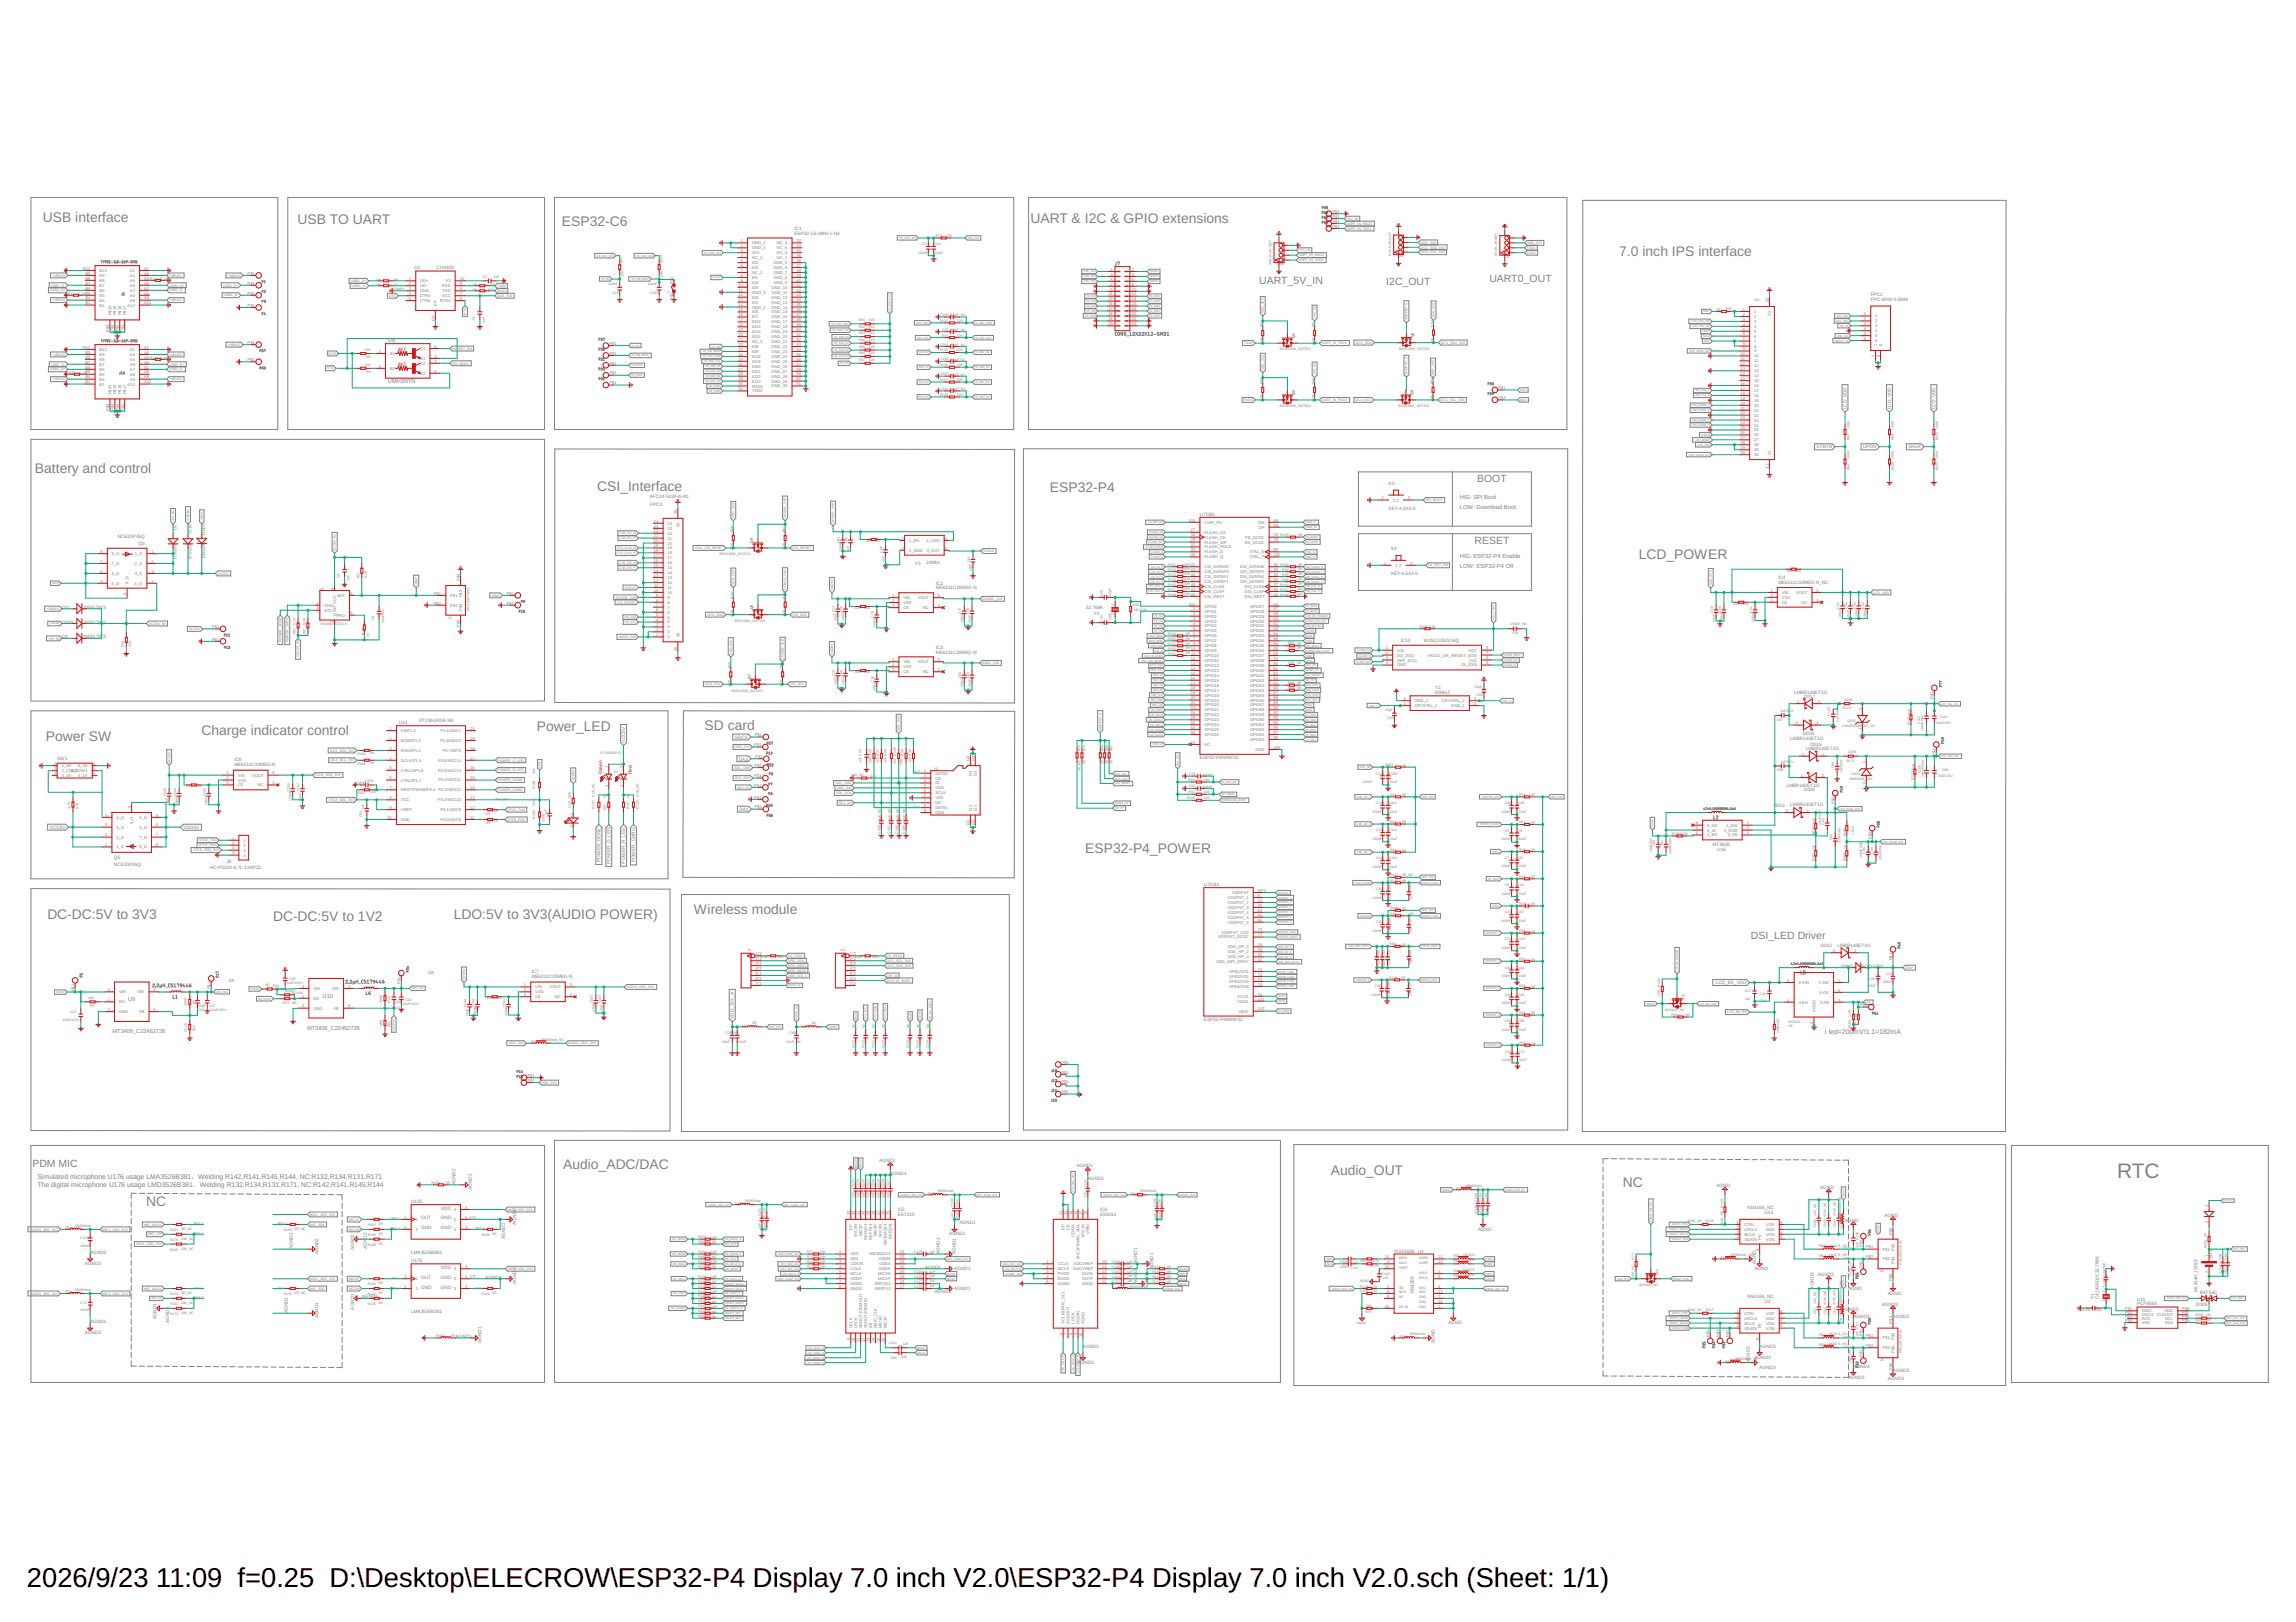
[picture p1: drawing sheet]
<svg xmlns="http://www.w3.org/2000/svg" width="297mm" height="210mm" viewBox="0 0 297 210" stroke-linecap="round" stroke-linejoin="round" font-family="sans-serif">
<defs><g id="words">
<g font-size="3.5">
<text x="3.5" y="205.4">2026/9/23</text>
<text x="20.2" y="205.4">11:09 f=0.25 D:\Desktop\ELECROW\ESP32-P4 Display 7.0 inch V2.0\ESP32-P4 Display 7.0 inch V2.0.sch (Sheet: 1/1)</text>
</g>
<text font-size="2.7" fill="#808080" x="273.9" y="152.5">RTC</text>
<g font-size="1.8" fill="#808080">
<text x="5.5" y="28.7">USB interface</text>
<text x="38.5" y="28.9">USB TO UART</text>
<text x="72.7" y="29.3">ESP32-C6</text>
<text x="133.3" y="28.9">UART &amp; I2C &amp; GPIO extensions</text>
<text x="209.5" y="33.2">7.0 inch IPS interface</text>
<text x="4.5" y="61.2">Battery and control</text>
<text x="77.3" y="63.5">CSI_Interface</text>
<text x="135.8" y="63.6">ESP32-P4</text>
<text x="212" y="72.3">LCD_POWER</text>
<text x="5.9" y="95.9">Power SW</text>
<text x="26.1" y="95.1">Charge indicator control</text>
<text x="69.4" y="94.6">Power_LED</text>
<text x="91.2" y="94.5">SD card</text>
<text x="140.4" y="110.4">ESP32-P4_POWER</text>
<text x="6.1" y="118.9">DC-DC:5V to 3V3</text>
<text x="35.3" y="119.2">DC-DC:5V to 1V2</text>
<text x="58.7" y="118.9">LDO:5V to 3V3(AUDIO POWER)</text>
<text x="89.7" y="118.3">Wireless module</text>
<text x="72.9" y="151.3">Audio_ADC/DAC</text>
<text x="172.2" y="152">Audio_OUT</text>
<text x="209.9" y="153.6">NC</text>
<text x="18.9" y="156.1">NC</text>
</g>
<g font-size="1.4" fill="#808080">
<text x="162.9" y="36.8">UART_5V_IN</text>
<text x="179.3" y="36.9">I2C_OUT</text>
<text x="192.7" y="36.5">UART0_OUT</text>
<text x="191.1" y="62.4">BOOT</text>
<text x="190.8" y="70.3">RESET</text>
<text x="226.5" y="121.5">DSI_LED Driver</text>
<text x="4.2" y="151">PDM MIC</text>
</g>
<g font-size=".9" fill="#808080">
<text x="236.1" y="133.8">I led=200mV/1.1=182mA</text>
<text x="4.8" y="152.6">Simulated microphone U176 usage LMA3526B381，Welding R142,R141,R145,R144, NC:R132,R134,R131,R171</text>
<text x="4.8" y="153.6">The digital microphone U176 usage LMD3526B381，Welding R132,R134,R131,R171, NC:R142,R141,R145,R144</text>
</g>
<g font-size=".8" fill="#808080">
<text x="188.9" y="64.6">HIG: SPI Boot</text>
<text x="188.9" y="65.9">LOW: Download Boot</text>
<text x="188.9" y="72.3">HIG: ESP32-P4 Enable</text>
<text x="188.9" y="73.5">LOW: ESP32-P4 Off</text>
</g>
<g font-size=".7" fill="#808080">
<text x="50.2" y="44.2">U8</text>
<text x="50.2" y="49.6">UMH3NTN</text>
<text x="16.6" y="129.6">U9</text>
<text x="41.7" y="129.1">U10</text>
<text x="14.6" y="133.7">MT3406_C22462728</text>
<text x="39.7" y="133.2">MT3406_C22462728</text>
</g>
<g font-size=".6" fill="#808080">
<text x="102.8" y="29.7">IC1</text>
<text x="53.6" y="34.8">U1</text>
<text x="56.5" y="34.8">CH340K</text>
<text x="102.8" y="30.4">ESP32-C6-MINI-1-N4</text>
<text x="50.9" y="37.6">GND</text>
<text x="242" y="39">FPC-6PIN-0.5MM</text>
<text x="242" y="38.3">FPC2</text>
<text x="238.9" y="53" transform="rotate(-90 238.9 53)">LCD_VDD</text>
<text x="244.7" y="53" transform="rotate(-90 244.7 53)">LCD_VDD</text>
<text x="250.4" y="53" transform="rotate(-90 250.4 53)">LCD_VDD</text>
<text x="235" y="58">STBYB</text>
<text x="241" y="58">UPDN</text>
<text x="246.9" y="58">SHLR</text>
<text x="84.1" y="64.5">AFC24-S24FIA-00</text>
<text x="84.1" y="65.5">FPC3</text>
<text x="179.7" y="66">KEY-4.5X4.5</text>
<text x="179.7" y="62.8">K3</text>
<text x="15.2" y="69.7">NCE20P45Q</text>
<text x="17.9" y="70.5">Q3</text>
<text x="22.8" y="68.6" transform="rotate(-90 22.8 68.6)">D2</text>
<text x="24.8" y="68.9" transform="rotate(-90 24.8 68.9)">D10</text>
<text x="26.6" y="69.2" transform="rotate(-90 26.6 69.2)">D007</text>
<text x="155.2" y="66.8">U7G$1</text>
<text x="180" y="71.2">K4</text>
<text x="22.8" y="72.3" transform="rotate(-90 22.8 72.3)">DSS34</text>
<text x="24.8" y="72.3" transform="rotate(-90 24.8 72.3)">DSS34</text>
<text x="26.6" y="72.2" transform="rotate(-90 26.6 72.2)">DSS34</text>
<text x="118.4" y="73.1">Y3</text>
<text x="119.8" y="72.9">24Mhz</text>
<text x="121.1" y="76.3">ME6211C18M5G-N</text>
<text x="121.1" y="75.6">IC2</text>
<text x="180" y="74.4">KEY-4.5X4.5</text>
<text x="230.1" y="75.5">ME6211C18M5G-N_NC</text>
<text x="230.1" y="74.9">IC4</text>
<text x="8" y="78.8">D11</text>
<text x="8" y="82.6">D4</text>
<text x="8" y="80.7">D008</text>
<text x="10.6" y="78.8">1N5817WS</text>
<text x="10.6" y="82.6">1N5817WS</text>
<text x="10.6" y="80.7">1N5817WS</text>
<text x="121.1" y="83.9">IC3</text>
<text x="140.5" y="78.9">32.768K</text>
<text x="141.5" y="79.5">Y4</text>
<text x="181.2" y="83.1">IC10</text>
<text x="184.2" y="83.1">W25Q128JVSIQ</text>
<text x="121.1" y="84.6">ME6211C28M5G-N</text>
<text x="185.6" y="89.9">40MHZ</text>
<text x="185.6" y="89.2">Y2</text>
<text x="232.1" y="89.8">LMBR140ET1G</text>
<text x="51.6" y="93.7">U14</text>
<text x="54.2" y="93.5">STC8H1K08-36I</text>
<text x="95.1" y="95.6">SDCS</text>
<text x="231.6" y="95.8">LMBR140ET1G</text>
<text x="233.2" y="95.1">D018</text>
<text x="233.4" y="90.3">D017</text>
<text x="7.4" y="98.4">SW1</text>
<text x="30.3" y="99.2">ME6211C33M5G-N</text>
<text x="30.3" y="98.5">IC8</text>
<text x="80.9" y="96.1" transform="rotate(-90 80.9 96.1)">VCC5V</text>
<text x="95.6" y="98.4">DA2</text>
<text x="120.7" y="99.7">J5</text>
<text x="155.2" y="98.3">ESP32-P4NRW32</text>
<text x="231.1" y="101.9">LMBR140ET1G</text>
<text x="233.6" y="97.1">LMBR140ET1G</text>
<text x="234.2" y="96.6">D015</text>
<text x="6.5" y="107.3">VCC5V</text>
<text x="23.7" y="107.3">VDD5V</text>
<text x="95.7" y="104.9">DA1</text>
<text x="229.4" y="104.4">D013</text>
<text x="231.6" y="104.4">LMBR140ET1G</text>
<text x="233.4" y="102.3">D005</text>
<text x="14.7" y="112">NCE20P45Q</text>
<text x="14.7" y="111.2">Q5</text>
<text x="27.1" y="112.4">HC-PZ200-8.7L-1X4PZ1</text>
<text x="29.3" y="111.7">J8</text>
<text x="77.7" y="111.6" transform="rotate(-90 77.7 111.6)">POWER_DONE</text>
<text x="79" y="111.8" transform="rotate(-90 79 111.8)">POWER_G_LED</text>
<text x="80.9" y="111.8" transform="rotate(-90 80.9 111.8)">POWER_R_LED</text>
<text x="82.2" y="111.6" transform="rotate(-90 82.2 111.6)">POWER_CHRG</text>
<text x="221.5" y="109.5">MT3608</text>
<text x="222.2" y="110.1">U16</text>
<text x="155.8" y="114.7">U7G$2</text>
<text x="68.8" y="125.9">IC7</text>
<text x="235.6" y="122.5">D012</text>
<text x="237.7" y="122.5">LMBR140ET1G</text>
<text x="238.2" y="125.2">D003</text>
<text x="240.7" y="125.2">NC/DSS34</text>
<text x="29.6" y="127.1">2A</text>
<text x="55.4" y="126.1">2A</text>
<text x="68.8" y="126.6">ME6211C33M5G-N</text>
<text x="95" y="131.9" transform="rotate(-90 95 131.9)">VDD_3V3_A</text>
<text x="222" y="127.4">LCD_BK_VDD</text>
<text x="155.8" y="132.1">ESP32-P4NRW32</text>
<text x="53.2" y="155.7">U135</text>
<text x="59" y="153.3" transform="rotate(-90 59 153.3)">AGND2</text>
<text x="61" y="154" transform="rotate(-90 61 154)">AGND2</text>
<text x="113.7" y="150.4">AGND1</text>
<text x="115.2" y="152.1">AGND1</text>
<text x="139.3" y="151.1">AGND1</text>
<text x="140.7" y="152.7">AGND1</text>
<text x="222.1" y="153.6">AGND</text>
<text x="235.5" y="153.9">AGND</text>
<text x="37.9" y="161.6" transform="rotate(-90 37.9 161.6)">AGND2</text>
<text x="45.8" y="161.8" transform="rotate(-90 45.8 161.8)">AGND2</text>
<text x="47.4" y="161.6" transform="rotate(-90 47.4 161.6)">AGND2</text>
<text x="54.5" y="157.8">OUT</text>
<text x="54.5" y="159.1">GND</text>
<text x="57" y="159.1">GND</text>
<text x="57" y="157.8">GND</text>
<text x="57" y="156.5">VDD</text>
<text x="65.3" y="160.4" transform="rotate(-90 65.3 160.4)">AGND2</text>
<text x="66.8" y="158.5" transform="rotate(-90 66.8 158.5)">AGND</text>
<text x="66.8" y="156.7" transform="rotate(-90 66.8 156.7)">2</text>
<text x="116.1" y="157.4">ES7210</text>
<text x="116.1" y="156.7">IC5</text>
<text x="122.8" y="159.9">AGND1</text>
<text x="124.1" y="158.4">AGND1</text>
<text x="142.3" y="157.4">ES8311</text>
<text x="142.3" y="156.7">IC6</text>
<text x="191.2" y="159.2">AGND</text>
<text x="226.1" y="156.4">NS4168_NC</text>
<text x="228.3" y="157.2">U13</text>
<text x="238.7" y="158.1">AGND</text>
<text x="243.8" y="157.5">AGND</text>
<text x="11" y="163.7">AGND2</text>
<text x="11.7" y="162.3">AGND2</text>
<text x="41.2" y="162.3" transform="rotate(-90 41.2 162.3)">AGND2</text>
<text x="53.2" y="162.3">LMA3526B381</text>
<text x="53.2" y="163.4">U176</text>
<text x="54.5" y="165.5">OUT</text>
<text x="54.5" y="166.8">GND</text>
<text x="57" y="166.8">GND</text>
<text x="57" y="165.5">GND</text>
<text x="57" y="164.2">VDD</text>
<text x="62.8" y="165.5">AGND1</text>
<text x="66.8" y="166.1" transform="rotate(-90 66.8 166.1)">AGND</text>
<text x="66.8" y="164.4" transform="rotate(-90 66.8 164.4)">1</text>
<text x="119.7" y="164.2">AGND1</text>
<text x="120.9" y="167.4">AGND1</text>
<text x="121.6" y="162.3" transform="rotate(-90 121.6 162.3)">AGND1</text>
<text x="123.5" y="164.4">AGND1</text>
<text x="123.5" y="166.9">AGND1</text>
<text x="123.6" y="162.3" transform="rotate(-90 123.6 162.3)">AGND1</text>
<text x="147.1" y="166.1" transform="rotate(-90 147.1 166.1)">AGN</text>
<text x="147.1" y="164.8" transform="rotate(-90 147.1 164.8)">D1</text>
<text x="147.1" y="163.6" transform="rotate(-90 147.1 163.6)">AGND1</text>
<text x="148.6" y="166.8" transform="rotate(-90 148.6 166.8)">AGND1</text>
<text x="149.2" y="164.2" transform="rotate(-90 149.2 164.2)">AGND1</text>
<text x="180.4" y="162.1">NS4263B U4</text>
<text x="182.9" y="167.4" transform="rotate(-90 182.9 167.4)">NS4268</text>
<text x="226.1" y="167.9">NS4168_NC</text>
<text x="227" y="164.4">AGND</text>
<text x="227.2" y="163.6" transform="rotate(-90 227.2 163.6)">AGND</text>
<text x="234.7" y="166.8" transform="rotate(-90 234.7 166.8)">AGND3</text>
<text x="235.1" y="165.1">AGND3</text>
<text x="239.1" y="166.9">AGND</text>
<text x="244.2" y="167.6">AGND</text>
<text x="271.5" y="164.8" transform="rotate(-90 271.5 164.8)">32.768K</text>
<text x="284.3" y="167.2" transform="rotate(-90 284.3 167.2)">ML414H_IV01E</text>
<text x="284.6" y="167.5">BAT54C</text>
<text x="286.2" y="162.8" transform="rotate(-90 286.2 162.8)">BT1</text>
<text x="11" y="172.7">AGND1</text>
<text x="11.7" y="171.2">AGND1</text>
<text x="20.3" y="170.8" transform="rotate(-90 20.3 170.8)">AGND1</text>
<text x="21.9" y="171.2" transform="rotate(-90 21.9 171.2)">AGND1</text>
<text x="37.2" y="169.9" transform="rotate(-90 37.2 169.9)">AGND1</text>
<text x="41.2" y="170.6" transform="rotate(-90 41.2 170.6)">AGND1</text>
<text x="45.8" y="169.5" transform="rotate(-90 45.8 169.5)">AGND1</text>
<text x="46.8" y="168">AGND1</text>
<text x="53.2" y="169.9">LMA3526B381</text>
<text x="59" y="173.1">AGND1</text>
<text x="62.3" y="173.8" transform="rotate(-90 62.3 173.8)">AGND1</text>
<text x="185.6" y="173.8" transform="rotate(-90 185.6 173.8)">AGND</text>
<text x="187.4" y="171.4">AGND</text>
<text x="228.3" y="168.7">U3</text>
<text x="238.3" y="169.6">AGND3</text>
<text x="239.8" y="170.6">AGND3</text>
<text x="243.4" y="169">AGND3</text>
<text x="244.9" y="170.6">AGND3</text>
<text x="270.9" y="168.1" transform="rotate(-90 270.9 168.1)">Y1</text>
<text x="271.5" y="168.1" transform="rotate(-90 271.5 168.1)">C42438016</text>
<text x="276.5" y="168.9">PCF8563</text>
<text x="276.5" y="168.4">U11</text>
<text x="284.1" y="169">D009</text>
<text x="139.4" y="176.5">A</text>
<text x="139.8" y="176.5">GND1</text>
<text x="140.1" y="174.4">AGND1</text>
<text x="226.4" y="176.3" transform="rotate(-90 226.4 176.3)">AGND3</text>
<text x="227" y="175.9">AGND3</text>
<text x="227.6" y="177.1">AGND3</text>
<text x="227.6" y="174.4">AGND3</text>
<text x="239.1" y="178.4">AGND3</text>
<text x="239.8" y="177">AGND3</text>
<text x="244.2" y="178.6">AGND3</text>
<text x="244.9" y="177.6">AGND3</text>
</g>
<g font-size=".6" fill="#c90d0c">
<text x="51.5" y="45.4">4K7</text>
<text x="51.5" y="47.3">4K7</text>
<text x="77.9" y="100.2" transform="rotate(-90 77.9 100.2)">Green</text>
<text x="81.8" y="100.2" transform="rotate(-90 81.8 100.2)">Red</text>
</g>
<g font-size=".5" fill="#808080">
<text x="172.4" y="27.6">P$1</text>
<text x="172.4" y="28.2">P$1</text>
<text x="172.4" y="28.8">P$1</text>
<text x="172.4" y="29.5">P$1</text>
<text x="10.8" y="34.9">B12</text>
<text x="11.1" y="35.6">B9</text>
<text x="12.9" y="35.8">B9</text>
<text x="12.9" y="35.2">B12</text>
<text x="16.8" y="35.2">A1</text>
<text x="16.8" y="35.8">A4</text>
<text x="18.6" y="34.9">A1</text>
<text x="18.6" y="35.6">A4</text>
<text x="32" y="35.6">P$1</text>
<text x="95.8" y="31.3">1</text>
<text x="95.8" y="32">2</text>
<text x="95.8" y="32.6">3</text>
<text x="95.8" y="33.3">4</text>
<text x="95.8" y="33.9">5</text>
<text x="95.8" y="34.5">6</text>
<text x="95.8" y="35.2">7</text>
<text x="95.8" y="35.8">8</text>
<text x="97.3" y="31.6">GND_1</text>
<text x="97.3" y="32.3">GND_2</text>
<text x="97.3" y="32.9">3V3</text>
<text x="97.3" y="33.5">NC_1</text>
<text x="97.3" y="34.2">IO2</text>
<text x="97.3" y="34.8">IO3</text>
<text x="97.3" y="35.5">NC_2</text>
<text x="100.1" y="34.2">GND_5</text>
<text x="100.1" y="34.8">GND_6</text>
<text x="100.1" y="35.5">GND_7</text>
<text x="100.5" y="31.6">NC_4</text>
<text x="100.5" y="32.3">NC_5</text>
<text x="100.5" y="32.9">NC_6</text>
<text x="100.5" y="33.5">NC_7</text>
<text x="103.1" y="31.3">32</text>
<text x="103.1" y="32">33</text>
<text x="103.1" y="32.6">34</text>
<text x="103.1" y="33.3">35</text>
<text x="103.1" y="33.9">36</text>
<text x="103.1" y="34.5">37</text>
<text x="103.1" y="35.2">38</text>
<text x="103.1" y="35.8">39</text>
<text x="143.7" y="35">1</text>
<text x="143.7" y="35.7">3</text>
<text x="146.4" y="35">2</text>
<text x="146.4" y="35.7">4</text>
<text x="11.1" y="39.4">B1</text>
<text x="11.1" y="38.8">B4</text>
<text x="11.1" y="38.1">B5</text>
<text x="11.1" y="37.5">B6</text>
<text x="11.1" y="36.8">B7</text>
<text x="11.1" y="36.2">B8</text>
<text x="12.9" y="39.7">B1</text>
<text x="12.9" y="39">B4</text>
<text x="12.9" y="38.4">B5</text>
<text x="12.9" y="37.8">B6</text>
<text x="12.9" y="37.1">B7</text>
<text x="12.9" y="36.5">B8</text>
<text x="14.4" y="40.8" transform="rotate(-90 14.4 40.8)">P$20</text>
<text x="15.1" y="40.8" transform="rotate(-90 15.1 40.8)">P$19</text>
<text x="15.7" y="40.8" transform="rotate(-90 15.7 40.8)">P$18</text>
<text x="16.3" y="40.8" transform="rotate(-90 16.3 40.8)">P$17</text>
<text x="16.5" y="39.7">A12</text>
<text x="16.8" y="36.5">A5</text>
<text x="16.8" y="37.1">A6</text>
<text x="16.8" y="37.8">A7</text>
<text x="16.8" y="38.4">A8</text>
<text x="16.8" y="39">A9</text>
<text x="18.6" y="36.2">A5</text>
<text x="18.6" y="36.8">A6</text>
<text x="18.6" y="37.5">A7</text>
<text x="18.6" y="38.1">A8</text>
<text x="18.6" y="38.8">A9</text>
<text x="18.6" y="39.4">A12</text>
<text x="32" y="36.8">P$1</text>
<text x="32" y="38.1">P$1</text>
<text x="32" y="39.7">P$1</text>
<text x="52.9" y="36.3">1</text>
<text x="52.9" y="36.9">2</text>
<text x="52.9" y="37.5">3</text>
<text x="52.9" y="38.2">4</text>
<text x="52.9" y="38.8">5</text>
<text x="54.4" y="36.5">UD+</text>
<text x="54.4" y="37.2">UD-</text>
<text x="54.4" y="37.8">GND</text>
<text x="54.4" y="38.5">DTR#</text>
<text x="54.4" y="39.1">CTS#</text>
<text x="56.2" y="41.5" transform="rotate(-90 56.2 41.5)">EP</text>
<text x="56.5" y="39.6" transform="rotate(-90 56.5 39.6)">EP</text>
<text x="57" y="39.1">RTS#</text>
<text x="57.2" y="38.5">VCC</text>
<text x="57.2" y="37.2">RXD</text>
<text x="57.3" y="37.8">TXD</text>
<text x="57.6" y="36.5">V3</text>
<text x="59.5" y="38.8">6</text>
<text x="59.5" y="38.2">7</text>
<text x="59.5" y="37.5">8</text>
<text x="59.5" y="36.9">9</text>
<text x="59.5" y="36.3">10</text>
<text x="87.1" y="38.8" transform="rotate(-90 87.1 38.8)">P$1</text>
<text x="87.1" y="36.7" transform="rotate(-90 87.1 36.7)">P$2</text>
<text x="87.4" y="38.4" transform="rotate(-90 87.4 38.4)">P$2 P$1</text>
<text x="95.5" y="37.1">10</text>
<text x="95.5" y="38.4">12</text>
<text x="95.5" y="39">13</text>
<text x="95.5" y="39.6">14</text>
<text x="95.5" y="40.3">15</text>
<text x="95.5" y="40.9">16</text>
<text x="95.5" y="41.6">17</text>
<text x="95.6" y="37.7">11</text>
<text x="95.8" y="36.5">9</text>
<text x="97.3" y="36.1">EN</text>
<text x="97.3" y="36.7">IO4</text>
<text x="97.3" y="37.4">IO5</text>
<text x="97.3" y="38">GND_3</text>
<text x="97.3" y="38.6">IO0</text>
<text x="97.3" y="39.3">IO1</text>
<text x="97.3" y="39.9">GND_4</text>
<text x="97.3" y="40.6">IO6</text>
<text x="97.3" y="41.2">IO7</text>
<text x="97.3" y="41.8">IO12</text>
<text x="99.8" y="37.4">GND_10</text>
<text x="99.8" y="38.6">GND_12</text>
<text x="99.8" y="39.3">GND_13</text>
<text x="99.8" y="39.9">GND_14</text>
<text x="99.8" y="40.6">GND_15</text>
<text x="99.8" y="41.2">GND_16</text>
<text x="99.8" y="41.8">GND_17</text>
<text x="99.9" y="38">GND_11</text>
<text x="100.1" y="36.1">GND_8</text>
<text x="100.1" y="36.7">GND_9</text>
<text x="103.1" y="36.5">40</text>
<text x="103.1" y="37.1">41</text>
<text x="103.1" y="37.7">42</text>
<text x="103.1" y="38.4">43</text>
<text x="103.1" y="39">44</text>
<text x="103.1" y="39.6">45</text>
<text x="103.1" y="40.3">46</text>
<text x="103.1" y="40.9">47</text>
<text x="103.1" y="41.6">48</text>
<text x="143.4" y="38.9">13</text>
<text x="143.4" y="39.5">15</text>
<text x="143.4" y="40.2">17</text>
<text x="143.4" y="40.8">19</text>
<text x="143.4" y="41.4">21</text>
<text x="143.4" y="38.2">11</text>
<text x="143.7" y="36.3">5</text>
<text x="143.7" y="37">7</text>
<text x="143.7" y="37.6">9</text>
<text x="146.4" y="36.3">6</text>
<text x="146.4" y="37">8</text>
<text x="146.4" y="37.6">10</text>
<text x="146.4" y="38.2">12</text>
<text x="146.4" y="38.9">14</text>
<text x="146.4" y="39.5">16</text>
<text x="146.4" y="40.2">18</text>
<text x="146.4" y="40.8">20</text>
<text x="146.4" y="41.4">22</text>
<text x="225.5" y="40.2">1</text>
<text x="225.5" y="40.9">2</text>
<text x="225.5" y="41.5">3</text>
<text x="226.9" y="40.5">1</text>
<text x="226.9" y="41.1">2</text>
<text x="226.9" y="41.8">3</text>
<text x="228.8" y="39.1" transform="rotate(-90 228.8 39.1)">32</text>
<text x="229.1" y="40.9" transform="rotate(-90 229.1 40.9)">32</text>
<text x="241.1" y="40.8">1</text>
<text x="241.1" y="41.4">2</text>
<text x="242.6" y="41.1">1</text>
<text x="242.6" y="41.7">2</text>
<text x="10.8" y="45.1">B12</text>
<text x="11.1" y="47.7">B6</text>
<text x="11.1" y="47.1">B7</text>
<text x="11.1" y="46.4">B8</text>
<text x="11.1" y="45.8">B9</text>
<text x="12.9" y="48">B6</text>
<text x="12.9" y="47.3">B7</text>
<text x="12.9" y="46.7">B8</text>
<text x="12.9" y="46.1">B9</text>
<text x="12.9" y="45.4">B12</text>
<text x="14.1" y="42.9" transform="rotate(-90 14.1 42.9)">P$4</text>
<text x="14.8" y="42.9" transform="rotate(-90 14.8 42.9)">P$3</text>
<text x="15.4" y="42.9" transform="rotate(-90 15.4 42.9)">P$2</text>
<text x="16" y="42.9" transform="rotate(-90 16 42.9)">P$1</text>
<text x="16.8" y="45.4">A1</text>
<text x="16.8" y="46.1">A4</text>
<text x="16.8" y="46.7">A5</text>
<text x="16.8" y="47.3">A6</text>
<text x="16.8" y="48">A7</text>
<text x="18.6" y="45.1">A1</text>
<text x="18.6" y="45.8">A4</text>
<text x="18.6" y="46.4">A5</text>
<text x="18.6" y="47.1">A6</text>
<text x="18.6" y="47.7">A7</text>
<text x="32" y="44.5">P$1</text>
<text x="32" y="46.7">P$1</text>
<text x="49" y="47.6">5</text>
<text x="49" y="45.7">2</text>
<text x="50.5" y="47.8">B2</text>
<text x="50.5" y="45.9">B1</text>
<text x="54.4" y="45.3">C1</text>
<text x="54.4" y="47.2">C2</text>
<text x="54.4" y="46.6">E1</text>
<text x="56.2" y="45">6</text>
<text x="56.2" y="46.9">3</text>
<text x="56.2" y="46.3">1</text>
<text x="78.8" y="47.2">P$1</text>
<text x="78.8" y="45.9">P$1</text>
<text x="78.8" y="44.6">P$1</text>
<text x="95.5" y="42.2">18</text>
<text x="95.5" y="42.8">19</text>
<text x="95.5" y="43.5">20</text>
<text x="95.5" y="44.1">21</text>
<text x="95.5" y="44.8">22</text>
<text x="95.5" y="45.4">23</text>
<text x="95.5" y="46">24</text>
<text x="95.5" y="46.7">25</text>
<text x="95.5" y="47.3">26</text>
<text x="95.5" y="48">27</text>
<text x="97.3" y="42.5">IO13</text>
<text x="97.3" y="43.1">IO14</text>
<text x="97.3" y="43.8">IO15</text>
<text x="97.3" y="44.4">NC_3</text>
<text x="97.3" y="45">IO8</text>
<text x="97.3" y="45.7">IO9</text>
<text x="97.3" y="46.3">IO18</text>
<text x="97.3" y="47">IO19</text>
<text x="97.3" y="47.6">IO20</text>
<text x="99.8" y="42.5">GND_18</text>
<text x="99.8" y="43.1">GND_19</text>
<text x="99.8" y="43.8">GND_20</text>
<text x="99.8" y="44.4">GND_21</text>
<text x="99.8" y="45">GND_22</text>
<text x="99.8" y="45.7">GND_23</text>
<text x="99.8" y="46.3">GND_24</text>
<text x="99.8" y="47">GND_25</text>
<text x="99.8" y="47.6">GND_26</text>
<text x="103.1" y="42.2">49</text>
<text x="103.1" y="42.8">50</text>
<text x="103.1" y="43.5">51</text>
<text x="103.1" y="44.1">52</text>
<text x="103.1" y="44.8">53</text>
<text x="103.1" y="45.4">54</text>
<text x="103.1" y="46">55</text>
<text x="103.1" y="46.7">56</text>
<text x="103.1" y="47.3">57</text>
<text x="103.1" y="48">58</text>
<text x="143.4" y="42.1">23</text>
<text x="146.4" y="42.1">24</text>
<text x="225.2" y="46">10</text>
<text x="225.2" y="47.2">12</text>
<text x="225.2" y="47.9">13</text>
<text x="225.2" y="46.6">11</text>
<text x="225.5" y="42.1">4</text>
<text x="225.5" y="42.8">5</text>
<text x="225.5" y="43.4">6</text>
<text x="225.5" y="44.1">7</text>
<text x="225.5" y="44.7">8</text>
<text x="225.5" y="45.3">9</text>
<text x="226.9" y="42.4">4</text>
<text x="226.9" y="43.1">5</text>
<text x="226.9" y="43.7">6</text>
<text x="226.9" y="44.3">7</text>
<text x="226.9" y="45">8</text>
<text x="226.9" y="45.6">9</text>
<text x="226.9" y="46.3">10</text>
<text x="226.9" y="46.9">11</text>
<text x="226.9" y="47.5">12</text>
<text x="241.1" y="42.1">3</text>
<text x="241.1" y="42.7">4</text>
<text x="241.1" y="43.4">5</text>
<text x="241.1" y="44">6</text>
<text x="242.6" y="46.2" transform="rotate(-90 242.6 46.2)">7</text>
<text x="242.6" y="42.4">3</text>
<text x="242.6" y="43">4</text>
<text x="242.6" y="43.6">5</text>
<text x="242.6" y="44.3">6</text>
<text x="242.8" y="44.8" transform="rotate(-90 242.8 44.8)">7</text>
<text x="243.2" y="46.2" transform="rotate(-90 243.2 46.2)">8</text>
<text x="243.5" y="44.8" transform="rotate(-90 243.5 44.8)">8</text>
<text x="11.1" y="49.6">B1</text>
<text x="11.1" y="49">B4</text>
<text x="11.1" y="48.3">B5</text>
<text x="12.9" y="49.9">B1</text>
<text x="12.9" y="49.3">B4</text>
<text x="12.9" y="48.6">B5</text>
<text x="14.1" y="53.2" transform="rotate(-90 14.1 53.2)">P$4</text>
<text x="14.4" y="51" transform="rotate(-90 14.4 51)">P$20</text>
<text x="14.8" y="53.2" transform="rotate(-90 14.8 53.2)">P$3</text>
<text x="15.1" y="51" transform="rotate(-90 15.1 51)">P$19</text>
<text x="15.4" y="53.2" transform="rotate(-90 15.4 53.2)">P$2</text>
<text x="15.7" y="51" transform="rotate(-90 15.7 51)">P$18</text>
<text x="16" y="53.2" transform="rotate(-90 16 53.2)">P$1</text>
<text x="16.3" y="51" transform="rotate(-90 16.3 51)">P$17</text>
<text x="16.5" y="49.9">A12</text>
<text x="16.8" y="48.6">A8</text>
<text x="16.8" y="49.3">A9</text>
<text x="18.6" y="48.3">A8</text>
<text x="18.6" y="49">A9</text>
<text x="18.6" y="49.6">A12</text>
<text x="54.4" y="48.5">E2</text>
<text x="56.2" y="48.2">4</text>
<text x="78.8" y="48.5">P$1</text>
<text x="78.8" y="49.7">P$1</text>
<text x="95.5" y="48.6">28</text>
<text x="95.5" y="49.2">29</text>
<text x="95.5" y="49.9">30</text>
<text x="95.5" y="50.5">31</text>
<text x="97.3" y="48.2">IO21</text>
<text x="97.3" y="48.9">IO22</text>
<text x="97.3" y="49.5">IO23</text>
<text x="97.3" y="50.1">RXD0</text>
<text x="97.3" y="50.8">TXD0</text>
<text x="99.8" y="48.2">GND_27</text>
<text x="99.8" y="48.9">GND_28</text>
<text x="99.8" y="49.5">GND_29</text>
<text x="99.8" y="50.1">GND_30</text>
<text x="103.1" y="48.6">59</text>
<text x="103.1" y="49.2">60</text>
<text x="103.1" y="49.9">61</text>
<text x="193.9" y="50.4">P$1</text>
<text x="193.9" y="51.7">P$1</text>
<text x="225.2" y="48.5">14</text>
<text x="225.2" y="49.2">15</text>
<text x="225.2" y="49.8">16</text>
<text x="225.2" y="50.4">17</text>
<text x="225.2" y="51.1">18</text>
<text x="225.2" y="51.7">19</text>
<text x="225.2" y="52.4">20</text>
<text x="225.2" y="53">21</text>
<text x="225.2" y="53.6">22</text>
<text x="226.9" y="48.2">13</text>
<text x="226.9" y="48.8">14</text>
<text x="226.9" y="49.4">15</text>
<text x="226.9" y="50.1">16</text>
<text x="226.9" y="50.7">17</text>
<text x="226.9" y="51.4">18</text>
<text x="226.9" y="52">19</text>
<text x="226.9" y="52.6">20</text>
<text x="226.9" y="53.3">21</text>
<text x="226.9" y="53.9">22</text>
<text x="225.2" y="54.3">23</text>
<text x="225.2" y="54.9">24</text>
<text x="225.2" y="55.6">25</text>
<text x="225.2" y="56.2">26</text>
<text x="225.2" y="56.8">27</text>
<text x="225.2" y="57.5">28</text>
<text x="225.2" y="58.1">29</text>
<text x="225.2" y="58.7">30</text>
<text x="226.9" y="54.6">23</text>
<text x="226.9" y="55.2">24</text>
<text x="226.9" y="55.8">25</text>
<text x="226.9" y="56.5">26</text>
<text x="226.9" y="57.1">27</text>
<text x="226.9" y="57.8">28</text>
<text x="226.9" y="58.4">29</text>
<text x="226.9" y="59">30</text>
<text x="229.1" y="58.9" transform="rotate(-90 229.1 58.9)">31</text>
<text x="178.8" y="64.6">1</text>
<text x="180.2" y="64.9">1</text>
<text x="180.7" y="64.9">2</text>
<text x="182.2" y="64.6">2</text>
<text x="228.8" y="60.7" transform="rotate(-90 228.8 60.7)">31</text>
<text x="13" y="71.6">8</text>
<text x="14.5" y="71.8">8_D</text>
<text x="17.5" y="71.8">1_S</text>
<text x="19.6" y="71.6">1</text>
<text x="84.6" y="71.5">18</text>
<text x="84.6" y="70.8">19</text>
<text x="84.6" y="70.2">20</text>
<text x="84.6" y="69.5">21</text>
<text x="84.6" y="68.9">22</text>
<text x="84.6" y="68.3">23</text>
<text x="84.6" y="67.6">24</text>
<text x="86.4" y="71.7">18</text>
<text x="86.4" y="71.1">19</text>
<text x="86.4" y="70.5">20</text>
<text x="86.4" y="69.8">21</text>
<text x="86.4" y="69.2">22</text>
<text x="86.4" y="68.5">23</text>
<text x="86.4" y="67.9">24</text>
<text x="87.6" y="66.5" transform="rotate(-90 87.6 66.5)">25</text>
<text x="87.9" y="68.3" transform="rotate(-90 87.9 68.3)">25</text>
<text x="116.7" y="69.8">1</text>
<text x="116.7" y="71.1">2</text>
<text x="117.6" y="70.1">1_EN</text>
<text x="117.6" y="71.4">2_GND</text>
<text x="119.8" y="70.1">4_VDD</text>
<text x="119.9" y="71.4">3_OUT</text>
<text x="122.2" y="71.1">3</text>
<text x="122.2" y="69.8">4</text>
<text x="153.8" y="67.5">103</text>
<text x="154.1" y="68.8">27</text>
<text x="154.1" y="72">28</text>
<text x="154.1" y="70.1">29</text>
<text x="154.1" y="70.7">31</text>
<text x="154.1" y="69.4">32</text>
<text x="154.1" y="71.3">33</text>
<text x="155.8" y="69.1">FLASH_CS</text>
<text x="155.8" y="70.3">FLASH_WP</text>
<text x="155.8" y="71">FLASH_HOLD</text>
<text x="155.8" y="69.7">FLASH_CK</text>
<text x="155.8" y="71.6">FLASH_D</text>
<text x="155.8" y="67.8">CHIP_PU</text>
<text x="161" y="70.3">EN_DCDC</text>
<text x="161.1" y="69.7">FB_DCDC</text>
<text x="161.7" y="71.6">XTAL_N</text>
<text x="162.8" y="67.8">DM</text>
<text x="162.9" y="68.4">DP</text>
<text x="164.8" y="67.5">49</text>
<text x="164.8" y="68.1">50</text>
<text x="164.8" y="69.4">78</text>
<text x="164.8" y="70.1">79</text>
<text x="164.8" y="71.3">99</text>
<text x="164.8" y="72">100</text>
<text x="13" y="75.4">5</text>
<text x="13" y="74.1">6</text>
<text x="13" y="72.8">7</text>
<text x="14.5" y="75.7">5_D</text>
<text x="14.5" y="74.4">6_D</text>
<text x="14.5" y="73.1">7_D</text>
<text x="16.4" y="77" transform="rotate(-90 16.4 77)">9</text>
<text x="16.6" y="75.5" transform="rotate(-90 16.6 75.5)">9_D</text>
<text x="17.4" y="75.7">4_G</text>
<text x="17.5" y="73.1">2_S</text>
<text x="17.5" y="74.4">3_S</text>
<text x="19.6" y="72.8">2</text>
<text x="19.6" y="74.1">3</text>
<text x="19.6" y="75.4">4</text>
<text x="43.2" y="76.3" transform="rotate(-90 43.2 76.3)">4</text>
<text x="43.7" y="77.2">BAT</text>
<text x="45.3" y="77">3</text>
<text x="56.1" y="77">P$1</text>
<text x="58.3" y="77.2">P$1</text>
<text x="59.5" y="75.2" transform="rotate(-90 59.5 75.2)">P$3</text>
<text x="59.8" y="77.3" transform="rotate(-90 59.8 77.3)">P$3</text>
<text x="65.6" y="77">P$1</text>
<text x="84.6" y="76.6">10</text>
<text x="84.6" y="75.3">12</text>
<text x="84.6" y="74.7">13</text>
<text x="84.6" y="74">14</text>
<text x="84.6" y="73.4">15</text>
<text x="84.6" y="72.7">16</text>
<text x="84.6" y="72.1">17</text>
<text x="84.6" y="75.9">11</text>
<text x="84.9" y="77.9">8</text>
<text x="84.9" y="77.2">9</text>
<text x="86.4" y="77.5">9</text>
<text x="86.4" y="76.9">10</text>
<text x="86.4" y="76.2">11</text>
<text x="86.4" y="75.6">12</text>
<text x="86.4" y="74.9">13</text>
<text x="86.4" y="74.3">14</text>
<text x="86.4" y="73.7">15</text>
<text x="86.4" y="73">16</text>
<text x="86.4" y="72.4">17</text>
<text x="115.4" y="77.3">1</text>
<text x="115.4" y="77.9">2</text>
<text x="116.9" y="77.5">VIN</text>
<text x="118.7" y="77.5">VOUT</text>
<text x="121.3" y="77.3">5</text>
<text x="154.1" y="73.3">42</text>
<text x="154.1" y="73.9">43</text>
<text x="154.1" y="76.4">44</text>
<text x="154.1" y="75.8">45</text>
<text x="154.1" y="74.5">46</text>
<text x="154.1" y="75.2">47</text>
<text x="154.1" y="77.1">48</text>
<text x="155.8" y="72.3">FLASH_Q</text>
<text x="155.8" y="73.5">CSI_DATAN0</text>
<text x="155.8" y="74.2">CSI_DATAP0</text>
<text x="155.8" y="76.7">CSI_CLKP</text>
<text x="155.8" y="76.1">CSI_CLKN</text>
<text x="155.8" y="74.8">CSI_DATAN1</text>
<text x="155.8" y="75.4">CSI_DATAP1</text>
<text x="155.8" y="77.4">CSI_REXT</text>
<text x="160.4" y="74.8">DSI_DATAN1</text>
<text x="160.4" y="73.5">DSI_DATAN0</text>
<text x="160.5" y="75.4">DSI_DATAP1</text>
<text x="160.5" y="74.2">DSI_DATAP0</text>
<text x="161" y="76.1">DSI_CLKN</text>
<text x="161" y="77.4">DSI_REXT</text>
<text x="161" y="76.7">DSI_CLKP</text>
<text x="161.7" y="72.3">XTAL_P</text>
<text x="164.8" y="77.1">34</text>
<text x="164.8" y="75.2">35</text>
<text x="164.8" y="74.5">36</text>
<text x="164.8" y="75.8">37</text>
<text x="164.8" y="76.4">38</text>
<text x="164.8" y="73.9">39</text>
<text x="164.8" y="73.3">40</text>
<text x="179.1" y="73.1">1</text>
<text x="180.6" y="73.3">1</text>
<text x="181" y="73.3">2</text>
<text x="182.5" y="73.1">2</text>
<text x="229.1" y="76.6">1</text>
<text x="229.1" y="77.2">2</text>
<text x="229.1" y="77.9">3</text>
<text x="230.5" y="76.9">VIN</text>
<text x="230.5" y="77.5">VSS</text>
<text x="232.4" y="76.9">VOUT</text>
<text x="235" y="77.9">4</text>
<text x="235" y="76.6">5</text>
<text x="27.4" y="81.3">P$1</text>
<text x="27.4" y="82.9">P$1</text>
<text x="41" y="78.2">1</text>
<text x="41" y="78.9">5</text>
<text x="42" y="78.5">CHG</text>
<text x="42" y="79.2">STD</text>
<text x="43.2" y="80.6" transform="rotate(-90 43.2 80.6)">2</text>
<text x="43.5" y="79.8">PRO</text>
<text x="43.5" y="78.1" transform="rotate(-90 43.5 78.1)">VCC</text>
<text x="43.5" y="79.7" transform="rotate(-90 43.5 79.7)">GND</text>
<text x="45.3" y="79.5">6</text>
<text x="56.1" y="78.2">P$2</text>
<text x="58.3" y="78.5">P$2</text>
<text x="59.5" y="81.1" transform="rotate(-90 59.5 81.1)">P$4</text>
<text x="59.8" y="79" transform="rotate(-90 59.8 79)">P$4</text>
<text x="65.6" y="78.2">P$1</text>
<text x="84.9" y="82.3">1</text>
<text x="84.9" y="81.7">2</text>
<text x="84.9" y="81">3</text>
<text x="84.9" y="80.4">4</text>
<text x="84.9" y="79.8">5</text>
<text x="84.9" y="79.1">6</text>
<text x="84.9" y="78.5">7</text>
<text x="86.4" y="82.6">1</text>
<text x="86.4" y="82">2</text>
<text x="86.4" y="81.3">3</text>
<text x="86.4" y="80.7">4</text>
<text x="86.4" y="80">5</text>
<text x="86.4" y="79.4">6</text>
<text x="86.4" y="78.8">7</text>
<text x="86.4" y="78.1">8</text>
<text x="87.9" y="82.5" transform="rotate(-90 87.9 82.5)">26</text>
<text x="115.4" y="78.5">3</text>
<text x="116.9" y="78.2">VSS</text>
<text x="116.9" y="78.8">CE</text>
<text x="119.4" y="78.8">NC</text>
<text x="121.3" y="78.5">4</text>
<text x="144.2" y="79.6" transform="rotate(-90 144.2 79.6)">2</text>
<text x="144.2" y="78.5" transform="rotate(-90 144.2 78.5)">1</text>
<text x="153.8" y="78.4">104</text>
<text x="154.4" y="79">1</text>
<text x="154.4" y="79.6">2</text>
<text x="154.4" y="80.3">3</text>
<text x="154.4" y="80.9">4</text>
<text x="154.4" y="81.6">5</text>
<text x="154.4" y="82.2">6</text>
<text x="154.4" y="82.8">7</text>
<text x="154.4" y="83.5">8</text>
<text x="155.8" y="79.3">GPIO1</text>
<text x="155.8" y="79.9">GPIO2</text>
<text x="155.8" y="80.6">GPIO3</text>
<text x="155.8" y="81.2">GPIO4</text>
<text x="155.8" y="81.8">GPIO5</text>
<text x="155.8" y="82.5">GPIO6</text>
<text x="155.8" y="83.1">GPIO7</text>
<text x="155.8" y="83.8">GPIO8</text>
<text x="155.8" y="78.6">GPIO0</text>
<text x="161.7" y="78.6">GPIO27</text>
<text x="161.7" y="79.3">GPIO28</text>
<text x="161.7" y="79.9">GPIO29</text>
<text x="161.7" y="80.6">GPIO30</text>
<text x="161.7" y="81.2">GPIO31</text>
<text x="161.7" y="81.8">GPIO32</text>
<text x="161.7" y="82.5">GPIO33</text>
<text x="161.7" y="83.1">GPIO34</text>
<text x="161.7" y="83.8">GPIO35</text>
<text x="164.8" y="78.4">56</text>
<text x="164.8" y="79">57</text>
<text x="164.8" y="79.6">58</text>
<text x="164.8" y="80.3">60</text>
<text x="164.8" y="80.9">61</text>
<text x="164.8" y="81.6">63</text>
<text x="164.8" y="82.2">64</text>
<text x="164.8" y="82.8">65</text>
<text x="164.8" y="83.5">66</text>
<text x="230.5" y="78.1">CE</text>
<text x="233.1" y="78.1">NC</text>
<text x="87.6" y="84.2" transform="rotate(-90 87.6 84.2)">26</text>
<text x="115.4" y="85.6">1</text>
<text x="115.4" y="86.2">2</text>
<text x="115.4" y="86.8">3</text>
<text x="116.9" y="85.8">VIN</text>
<text x="116.9" y="86.5">VSS</text>
<text x="116.9" y="87.1">CE</text>
<text x="118.7" y="85.8">VOUT</text>
<text x="119.4" y="87.1">NC</text>
<text x="121.3" y="86.8">4</text>
<text x="121.3" y="85.6">5</text>
<text x="154.1" y="84.1">10</text>
<text x="154.1" y="85.4">12</text>
<text x="154.1" y="86">13</text>
<text x="154.1" y="86.7">14</text>
<text x="154.1" y="87.3">15</text>
<text x="154.1" y="87.9">16</text>
<text x="154.1" y="88.6">17</text>
<text x="154.1" y="89.2">18</text>
<text x="154.1" y="89.9">19</text>
<text x="154.1" y="84.8">11</text>
<text x="155.8" y="84.4">GPIO9</text>
<text x="155.8" y="85">GPIO10</text>
<text x="155.8" y="85.7">GPIO11</text>
<text x="155.8" y="86.3">GPIO12</text>
<text x="155.8" y="87">GPIO13</text>
<text x="155.8" y="87.6">GPIO14</text>
<text x="155.8" y="88.2">GPIO15</text>
<text x="155.8" y="88.9">GPIO16</text>
<text x="155.8" y="89.5">GPIO17</text>
<text x="161.7" y="84.4">GPIO36</text>
<text x="161.7" y="85">GPIO37</text>
<text x="161.7" y="85.7">GPIO38</text>
<text x="161.7" y="86.3">GPIO39</text>
<text x="161.7" y="86.9">GPIO40</text>
<text x="161.7" y="87.6">GPIO41</text>
<text x="161.7" y="88.2">GPIO42</text>
<text x="161.7" y="88.9">GPIO43</text>
<text x="161.7" y="89.5">GPIO44</text>
<text x="164.8" y="84.1">68</text>
<text x="164.8" y="84.8">69</text>
<text x="164.8" y="85.4">70</text>
<text x="164.8" y="86">80</text>
<text x="164.8" y="86.7">81</text>
<text x="164.8" y="87.3">82</text>
<text x="164.8" y="87.9">83</text>
<text x="164.8" y="88.6">84</text>
<text x="164.8" y="89.2">86</text>
<text x="164.8" y="89.9">87</text>
<text x="179.3" y="84">1</text>
<text x="179.3" y="84.7">2</text>
<text x="179.3" y="85.3">3</text>
<text x="179.3" y="86">4</text>
<text x="180.8" y="84.3">/CS</text>
<text x="180.8" y="85">DO_(IO1)</text>
<text x="180.8" y="85.6">/WP_(IO2)</text>
<text x="180.8" y="86.2">GND</text>
<text x="184.7" y="85">/HOLD_OR_/RESET_(IO3)</text>
<text x="189.1" y="86.2">DI_(IO0)</text>
<text x="190" y="84.3">VCC</text>
<text x="190" y="85.6">CLK</text>
<text x="192.3" y="84">8</text>
<text x="192.3" y="84.7">7</text>
<text x="192.3" y="85.3">6</text>
<text x="192.3" y="86">5</text>
<text x="50.4" y="94.5">1</text>
<text x="50.4" y="95.7">2</text>
<text x="51.9" y="94.7">SS/P1.2</text>
<text x="57" y="94.7">P1.1/ADC1</text>
<text x="60.8" y="94.5">20</text>
<text x="60.8" y="95.7">19</text>
<text x="97.7" y="95.3">P$1</text>
<text x="154.1" y="90.5">20</text>
<text x="154.1" y="91.1">22</text>
<text x="154.1" y="91.8">23</text>
<text x="154.1" y="92.4">24</text>
<text x="154.1" y="93.1">25</text>
<text x="154.1" y="93.7">52</text>
<text x="154.1" y="94.3">53</text>
<text x="154.1" y="95">55</text>
<text x="155.8" y="90.1">GPIO18</text>
<text x="155.8" y="90.8">GPIO19</text>
<text x="155.8" y="91.4">GPIO20</text>
<text x="155.8" y="92.1">GPIO21</text>
<text x="155.8" y="92.7">GPIO22</text>
<text x="155.8" y="93.3">GPIO23</text>
<text x="155.8" y="94">GPIO24</text>
<text x="155.8" y="94.6">GPIO25</text>
<text x="155.8" y="95.3">GPIO26</text>
<text x="161.7" y="90.1">GPIO45</text>
<text x="161.7" y="90.8">GPIO46</text>
<text x="161.7" y="91.4">GPIO47</text>
<text x="161.7" y="92.1">GPIO48</text>
<text x="161.7" y="92.7">GPIO49</text>
<text x="161.7" y="93.3">GPIO50</text>
<text x="161.7" y="94">GPIO51</text>
<text x="161.7" y="94.6">GPIO52</text>
<text x="161.7" y="95.3">GPIO53</text>
<text x="161.7" y="95.9">GPIO54</text>
<text x="164.8" y="90.5">88</text>
<text x="164.8" y="91.1">89</text>
<text x="164.8" y="91.8">90</text>
<text x="164.8" y="92.4">92</text>
<text x="164.8" y="93.1">93</text>
<text x="164.8" y="93.7">94</text>
<text x="164.8" y="94.3">95</text>
<text x="164.8" y="95">97</text>
<text x="164.8" y="95.6">98</text>
<text x="181.6" y="91.2">1</text>
<text x="181.6" y="90.6">4</text>
<text x="183" y="91.5">CRYSTAL_1</text>
<text x="183" y="90.9">GND_2</text>
<text x="186.6" y="90.9">CRYSTAL_2</text>
<text x="187.8" y="91.5">GND_1</text>
<text x="190.7" y="91.2">2</text>
<text x="190.7" y="90.6">3</text>
<text x="232.3" y="93.7">2</text>
<text x="232.5" y="91">1</text>
<text x="233.3" y="94">2</text>
<text x="233.5" y="91.3">1</text>
<text x="234" y="94">1</text>
<text x="234.2" y="91.3">2</text>
<text x="235" y="93.7">1</text>
<text x="235.2" y="91">2</text>
<text x="240.9" y="94.5" transform="rotate(-90 240.9 94.5)">1</text>
<text x="240.9" y="91.8" transform="rotate(-90 240.9 91.8)">2</text>
<text x="241.1" y="92.8" transform="rotate(-90 241.1 92.8)">2</text>
<text x="241.1" y="93.5" transform="rotate(-90 241.1 93.5)">1</text>
<text x="250.2" y="90.4" transform="rotate(-90 250.2 90.4)">P$1</text>
<text x="7" y="99">1</text>
<text x="7" y="99.6">2</text>
<text x="7" y="100.3">3</text>
<text x="8" y="99.3">1_2B</text>
<text x="8" y="99.9">2_CO5M2</text>
<text x="8" y="100.6">3_2A</text>
<text x="9.5" y="99.9">_COM1</text>
<text x="10.1" y="100.6">4_1A</text>
<text x="10.1" y="99.3">6_1B</text>
<text x="12" y="100.3">4</text>
<text x="12" y="99.6">5</text>
<text x="12" y="99">6</text>
<text x="29.3" y="100.2">1</text>
<text x="29.3" y="100.9">2</text>
<text x="29.3" y="101.5">3</text>
<text x="30.8" y="100.5">VIN</text>
<text x="30.8" y="101.1">VSS</text>
<text x="30.8" y="101.8">CE</text>
<text x="32.6" y="100.5">VOUT</text>
<text x="33.3" y="101.8">NC</text>
<text x="35.3" y="101.5">4</text>
<text x="35.3" y="100.2">5</text>
<text x="50.4" y="97">3</text>
<text x="50.4" y="98.3">4</text>
<text x="50.4" y="99.6">5</text>
<text x="50.4" y="100.9">6</text>
<text x="51.9" y="96">MOSI/P1.3</text>
<text x="51.9" y="97.3">MISO/P1.4</text>
<text x="51.9" y="98.6">SCLK/P1.5</text>
<text x="51.9" y="99.9">XTALO/P1.6</text>
<text x="51.9" y="101.1">XTALI/P1.7</text>
<text x="56.7" y="98.6">P3.6/ADC14</text>
<text x="56.7" y="99.9">P3.5/ADC13</text>
<text x="56.7" y="101.1">P3.4/ADC11</text>
<text x="57" y="96">P1.0/ADC0</text>
<text x="57.3" y="97.3">P3.7/INT3</text>
<text x="60.8" y="97">18</text>
<text x="60.8" y="98.3">17</text>
<text x="60.8" y="99.6">16</text>
<text x="60.8" y="100.9">15</text>
<text x="78.7" y="101.8" transform="rotate(-90 78.7 101.8)">3</text>
<text x="78.7" y="99.4" transform="rotate(-90 78.7 99.4)">1</text>
<text x="80.6" y="101.8" transform="rotate(-90 80.6 101.8)">4</text>
<text x="80.6" y="99.4" transform="rotate(-90 80.6 99.4)">2</text>
<text x="97.6" y="96.6">P$1</text>
<text x="97.6" y="101.8">P$1</text>
<text x="97.6" y="100.6">P$1</text>
<text x="97.7" y="99.3">P$1</text>
<text x="97.7" y="98.1">P$1</text>
<text x="119.5" y="100">1</text>
<text x="119.5" y="100.6">2</text>
<text x="119.5" y="101.2">3</text>
<text x="119.5" y="101.9">4</text>
<text x="121" y="100.2">DATA2</text>
<text x="121" y="100.9">CS</text>
<text x="121" y="101.5">DI</text>
<text x="125.4" y="98.5" transform="rotate(-90 125.4 98.5)">G4</text>
<text x="125.7" y="100.4" transform="rotate(-90 125.7 100.4)">G4</text>
<text x="126.1" y="98.5" transform="rotate(-90 126.1 98.5)">G3</text>
<text x="126.4" y="100.4" transform="rotate(-90 126.4 100.4)">G3</text>
<text x="154.1" y="96.3">54</text>
<text x="155.8" y="96.5">NC</text>
<text x="162.4" y="97.2">GND</text>
<text x="164.8" y="96.9">105</text>
<text x="233" y="100.5">1</text>
<text x="233.1" y="97.8">2</text>
<text x="234" y="100.8">1</text>
<text x="234" y="98.1">2</text>
<text x="234.7" y="100.8">2</text>
<text x="234.8" y="98">1</text>
<text x="235.7" y="100.5">2</text>
<text x="235.8" y="97.8">1</text>
<text x="241.4" y="101.4" transform="rotate(-90 241.4 101.4)">2</text>
<text x="241.4" y="98.8" transform="rotate(-90 241.4 98.8)">1</text>
<text x="241.6" y="99.7" transform="rotate(-90 241.6 99.7)">1</text>
<text x="241.6" y="100.4" transform="rotate(-90 241.6 100.4)">2</text>
<text x="250.4" y="97.8" transform="rotate(-90 250.4 97.8)">P$1</text>
<text x="13.6" y="107">3</text>
<text x="13.6" y="105.7">4</text>
<text x="15.1" y="107.2">3_S</text>
<text x="15.1" y="106">4_G</text>
<text x="17" y="104.5" transform="rotate(-90 17 104.5)">9</text>
<text x="17.2" y="106.7" transform="rotate(-90 17.2 106.7)">9_D</text>
<text x="18" y="106">5_D</text>
<text x="18" y="107.2">6_D</text>
<text x="20.2" y="105.7">5</text>
<text x="20.2" y="107">6</text>
<text x="50.1" y="106">10</text>
<text x="50.4" y="102.1">7</text>
<text x="50.4" y="103.4">8</text>
<text x="50.4" y="104.7">9</text>
<text x="51.9" y="102.4">NRST/PWM6/P5.4</text>
<text x="51.9" y="103.7">VCC</text>
<text x="51.9" y="105">VREF</text>
<text x="51.9" y="106.2">GND</text>
<text x="56.7" y="103.7">P3.2/ADC10</text>
<text x="56.7" y="102.4">P3.3/ADC11</text>
<text x="57" y="106.2">P3.0/ADC8</text>
<text x="57" y="105">P3.1/ADC9</text>
<text x="60.8" y="106">11</text>
<text x="60.8" y="102.1">14</text>
<text x="60.8" y="103.4">13</text>
<text x="60.8" y="104.7">12</text>
<text x="97.6" y="103.3">P$1</text>
<text x="97.7" y="104.6">P$1</text>
<text x="119.5" y="102.5">5</text>
<text x="119.5" y="103.2">6</text>
<text x="119.5" y="103.8">7</text>
<text x="119.5" y="104.4">8</text>
<text x="119.5" y="105.1">9</text>
<text x="121" y="102.2">VDD</text>
<text x="121" y="102.8">SCLK</text>
<text x="121" y="103.4">VSS</text>
<text x="121" y="104.1">DO</text>
<text x="121" y="104.7">DATA1</text>
<text x="121" y="105.4">CDN</text>
<text x="125.4" y="106.8" transform="rotate(-90 125.4 106.8)">G1</text>
<text x="125.7" y="104.9" transform="rotate(-90 125.7 104.9)">G1</text>
<text x="126.1" y="106.8" transform="rotate(-90 126.1 106.8)">G2</text>
<text x="126.4" y="104.9" transform="rotate(-90 126.4 104.9)">G2</text>
<text x="219.4" y="106.7">6</text>
<text x="219.4" y="107.3">5</text>
<text x="219.4" y="108">4</text>
<text x="220.9" y="107">6_NC</text>
<text x="220.9" y="107.6">5_IN</text>
<text x="223" y="107.6">2_GND</text>
<text x="223.3" y="107">1_SW</text>
<text x="226" y="106.7">1</text>
<text x="226" y="107.3">2</text>
<text x="226" y="108">3</text>
<text x="231" y="105.1">2</text>
<text x="232" y="105.3">2</text>
<text x="232.8" y="105.3">1</text>
<text x="233.8" y="105.1">1</text>
<text x="237.3" y="104.1" transform="rotate(-90 237.3 104.1)">P$1</text>
<text x="13.6" y="109.5">1</text>
<text x="13.6" y="108.2">2</text>
<text x="15.1" y="109.8">1_S</text>
<text x="15.1" y="108.5">2_S</text>
<text x="18" y="108.5">7_D</text>
<text x="18" y="109.8">8_D</text>
<text x="20.2" y="108.2">7</text>
<text x="20.2" y="109.5">8</text>
<text x="30" y="108.6">1</text>
<text x="30" y="109.3">2</text>
<text x="30" y="109.9">3</text>
<text x="30" y="110.6">4</text>
<text x="31.5" y="108.9">1</text>
<text x="31.5" y="109.6">2</text>
<text x="31.5" y="110.2">3</text>
<text x="31.5" y="110.8">4</text>
<text x="220.9" y="108.2">4_EN</text>
<text x="223.5" y="108.2">3_FB</text>
<text x="242.1" y="108.6" transform="rotate(-90 242.1 108.6)">P$1</text>
<text x="158.8" y="116.3">VDDPST_1</text>
<text x="158.8" y="117">VDDPST_2</text>
<text x="158.8" y="117.6">VDDPST_3</text>
<text x="158.8" y="118.3">VDDPST_4</text>
<text x="158.8" y="118.9">VDDPST_5</text>
<text x="158.8" y="119.5">VDDPST_6</text>
<text x="159.4" y="115.7">VDDPST</text>
<text x="162.7" y="116.1">9</text>
<text x="162.7" y="116.7">21</text>
<text x="162.7" y="117.3">30</text>
<text x="162.7" y="115.4">59*2</text>
<text x="162.7" y="118">62</text>
<text x="162.7" y="118.6">85</text>
<text x="162.7" y="119.3">96</text>
<text x="97.7" y="123.6">1*2</text>
<text x="97.7" y="124.2">2*2</text>
<text x="97.7" y="124.9">3*2</text>
<text x="97.7" y="125.5">4*2</text>
<text x="110" y="123.6">1*2</text>
<text x="110" y="124.2">2*2</text>
<text x="110" y="124.9">3*2</text>
<text x="110" y="125.5">4*2</text>
<text x="157.3" y="124.6">VDD_MIPI_DPHY</text>
<text x="157.6" y="121.4">VDDPST_DCDC</text>
<text x="158" y="120.8">VDDPST_LDO</text>
<text x="158.8" y="122.7">VDD_HP_0</text>
<text x="158.8" y="123.4">VDD_HP_2</text>
<text x="158.8" y="124">VDD_HP_3</text>
<text x="159" y="125.9">VFB1/VO1</text>
<text x="162.7" y="122.4">26</text>
<text x="162.7" y="124.4">41</text>
<text x="162.7" y="125.6">71</text>
<text x="162.7" y="120.5">75</text>
<text x="162.7" y="123.1">76</text>
<text x="162.7" y="121.2">77</text>
<text x="162.7" y="123.7">91</text>
<text x="237.2" y="123.2">2</text>
<text x="238.1" y="123.5">2</text>
<text x="238.9" y="123.5">1</text>
<text x="239.9" y="123.2">1</text>
<text x="244.8" y="124.3" transform="rotate(-90 244.8 124.3)">P$1</text>
<text x="9.6" y="128.3" transform="rotate(-90 9.6 128.3)">P$1</text>
<text x="13.9" y="129.5">1</text>
<text x="13.9" y="128.3">4</text>
<text x="13.9" y="130.8">2</text>
<text x="15.4" y="129.8">EN</text>
<text x="15.4" y="128.6">VIN</text>
<text x="15.4" y="131.1">GND</text>
<text x="17.8" y="128.5">SW</text>
<text x="18" y="131.1">FB</text>
<text x="19.9" y="130.8">5</text>
<text x="19.9" y="128.3">3</text>
<text x="27.2" y="128" transform="rotate(-90 27.2 128)">P$1</text>
<text x="39.1" y="129.1">1</text>
<text x="39.1" y="127.8">4</text>
<text x="39.1" y="130.4">2</text>
<text x="40.6" y="129.4">EN</text>
<text x="40.6" y="128.1">VIN</text>
<text x="40.6" y="130.7">GND</text>
<text x="42.9" y="128.1">SW</text>
<text x="43.2" y="130.7">FB</text>
<text x="45" y="130.4">5</text>
<text x="45" y="127.8">3</text>
<text x="51.8" y="127.3" transform="rotate(-90 51.8 127.3)">P$1</text>
<text x="67.8" y="127.6">1</text>
<text x="67.8" y="128.3">2</text>
<text x="67.8" y="128.9">3</text>
<text x="69.3" y="127.9">VIN</text>
<text x="69.3" y="128.5">VSS</text>
<text x="69.3" y="129.2">CE</text>
<text x="71.1" y="127.9">VOUT</text>
<text x="71.8" y="129.2">NC</text>
<text x="73.7" y="128.9">4</text>
<text x="73.7" y="127.6">5</text>
<text x="97.7" y="126.2">5*2</text>
<text x="97.7" y="126.8">6*2</text>
<text x="97.7" y="127.4">7*2</text>
<text x="110" y="126.2">5*2</text>
<text x="110" y="126.8">6*2</text>
<text x="110" y="127.4">7*2</text>
<text x="159" y="126.6">VFB2/VO2</text>
<text x="159" y="127.2">VFB3/VO3</text>
<text x="159" y="127.8">VFB4/VO4</text>
<text x="160.1" y="129.1">VCCA</text>
<text x="160.1" y="129.8">VDDA</text>
<text x="160.2" y="131">VBAT</text>
<text x="162.7" y="128.8">51</text>
<text x="162.7" y="129.5">101</text>
<text x="162.7" y="130.8">102</text>
<text x="162.7" y="126.3">72</text>
<text x="162.7" y="126.9">73</text>
<text x="162.7" y="127.6">74</text>
<text x="231.2" y="129.6">4</text>
<text x="231.2" y="127">6</text>
<text x="232.7" y="129.9">4-EN</text>
<text x="232.7" y="127.3">6-VIN</text>
<text x="234.9" y="131" transform="rotate(-90 234.9 131)">2-GND</text>
<text x="235.3" y="127.3">1-SW</text>
<text x="235.4" y="128.6">5-OV</text>
<text x="235.5" y="129.9">3-FB</text>
<text x="237.8" y="127">1</text>
<text x="237.8" y="129.6">3</text>
<text x="237.8" y="128.3">5</text>
<text x="240.7" y="130.2">P$1</text>
<text x="137.4" y="137.7">P$1</text>
<text x="234.6" y="132.5" transform="rotate(-90 234.6 132.5)">2</text>
<text x="68.2" y="139.4">P$1</text>
<text x="68.2" y="140">P$1</text>
<text x="137.4" y="138.9">P$1</text>
<text x="137.4" y="140.2">P$1</text>
<text x="137.4" y="141.5">P$1</text>
<text x="52.3" y="159">2</text>
<text x="52.3" y="157.7">1</text>
<text x="53.8" y="159.3">2</text>
<text x="53.8" y="158">1</text>
<text x="58.7" y="158">5</text>
<text x="58.7" y="159.3">3</text>
<text x="58.7" y="156.7">4</text>
<text x="60.2" y="157.7">5_1*2</text>
<text x="60.2" y="159">3</text>
<text x="60.2" y="156.4">4</text>
<text x="110" y="157.2" transform="rotate(-90 110 157.2)">33</text>
<text x="110.3" y="159.1" transform="rotate(-90 110.3 159.1)">EP</text>
<text x="110.6" y="157.2" transform="rotate(-90 110.6 157.2)">32</text>
<text x="110.9" y="160" transform="rotate(-90 110.9 160)">MIC3N</text>
<text x="111.3" y="157.2" transform="rotate(-90 111.3 157.2)">31</text>
<text x="111.5" y="160" transform="rotate(-90 111.5 160)">MIC3P</text>
<text x="111.9" y="157.2" transform="rotate(-90 111.9 157.2)">30</text>
<text x="112.2" y="160.4" transform="rotate(-90 112.2 160.4)">REFQ34</text>
<text x="112.5" y="157.2" transform="rotate(-90 112.5 157.2)">29</text>
<text x="112.8" y="160.4" transform="rotate(-90 112.8 160.4)">REFP34</text>
<text x="113.2" y="157.2" transform="rotate(-90 113.2 157.2)">28</text>
<text x="113.5" y="160" transform="rotate(-90 113.5 160)">MIC4P</text>
<text x="113.8" y="157.2" transform="rotate(-90 113.8 157.2)">27</text>
<text x="114.1" y="160" transform="rotate(-90 114.1 160)">MIC4N</text>
<text x="114.5" y="157.2" transform="rotate(-90 114.5 157.2)">26</text>
<text x="114.7" y="161.1" transform="rotate(-90 114.7 161.1)">MICBIAS34</text>
<text x="115.1" y="157.2" transform="rotate(-90 115.1 157.2)">25</text>
<text x="115.4" y="160.3" transform="rotate(-90 115.4 160.3)">REFQM</text>
<text x="137.5" y="157.2" transform="rotate(-90 137.5 157.2)">21</text>
<text x="137.7" y="159.1" transform="rotate(-90 137.7 159.1)">EP</text>
<text x="138.1" y="157.2" transform="rotate(-90 138.1 157.2)">20</text>
<text x="138.4" y="159.1" transform="rotate(-90 138.4 159.1)">CE</text>
<text x="138.7" y="157.2" transform="rotate(-90 138.7 157.2)">19</text>
<text x="139" y="160.1" transform="rotate(-90 139 160.1)">CDATA</text>
<text x="139.4" y="157.2" transform="rotate(-90 139.4 157.2)">18</text>
<text x="140" y="157.2" transform="rotate(-90 140 157.2)">17</text>
<text x="140.3" y="160" transform="rotate(-90 140.3 160)">MIC1N</text>
<text x="140.6" y="157.2" transform="rotate(-90 140.6 157.2)">16</text>
<text x="140.9" y="159.7" transform="rotate(-90 140.9 159.7)">VMID</text>
<text x="224.7" y="158.4">1</text>
<text x="224.7" y="159">2</text>
<text x="224.7" y="159.6">3</text>
<text x="224.7" y="160.3">4</text>
<text x="225.7" y="158.6">CTRL</text>
<text x="225.7" y="159.3">LRCLK</text>
<text x="225.7" y="159.9">BCLK</text>
<text x="225.7" y="160.6">SDATA</text>
<text x="227.5" y="161.9" transform="rotate(-90 227.5 161.9)">9</text>
<text x="227.8" y="160.4" transform="rotate(-90 227.8 160.4)">PE</text>
<text x="228.4" y="159.3">GND</text>
<text x="228.5" y="160.6">VON</text>
<text x="228.5" y="159.9">VDD</text>
<text x="228.5" y="158.6">VOP</text>
<text x="230.3" y="160.3">5</text>
<text x="230.3" y="159.6">6</text>
<text x="230.3" y="159">7</text>
<text x="230.3" y="158.4">8</text>
<text x="241" y="161.4" transform="rotate(-90 241 161.4)">P$1</text>
<text x="241.4" y="161.6">P$1</text>
<text x="243.6" y="161.8">P$1</text>
<text x="244.8" y="159.8" transform="rotate(-90 244.8 159.8)">P$3</text>
<text x="245.1" y="161.9" transform="rotate(-90 245.1 161.9)">P$3</text>
<text x="285.7" y="158.3" transform="rotate(-90 285.7 158.3)">2</text>
<text x="285.7" y="156.2" transform="rotate(-90 285.7 156.2)">1</text>
<text x="286" y="157.7" transform="rotate(-90 286 157.7)">1</text>
<text x="286" y="156.8" transform="rotate(-90 286 156.8)">2</text>
<text x="52.3" y="166.7">2</text>
<text x="52.3" y="165.4">1</text>
<text x="53.8" y="166.9">2</text>
<text x="53.8" y="165.7">1</text>
<text x="58.7" y="165.7">5</text>
<text x="58.7" y="166.9">3</text>
<text x="58.7" y="164.4">4</text>
<text x="60.2" y="165.4">5_1*2</text>
<text x="60.2" y="166.7">3</text>
<text x="60.2" y="164.1">4</text>
<text x="108.5" y="162.2">1</text>
<text x="108.5" y="162.8">2</text>
<text x="108.5" y="163.5">3</text>
<text x="108.5" y="164.1">4</text>
<text x="108.5" y="164.7">5</text>
<text x="108.5" y="165.4">6</text>
<text x="108.5" y="166">7</text>
<text x="108.5" y="166.7">8</text>
<text x="110" y="162.5">AD0</text>
<text x="110" y="163.1">AD1</text>
<text x="110" y="163.7">CDATA</text>
<text x="110" y="164.4">CCLK</text>
<text x="110" y="165">MCLK</text>
<text x="110" y="165.7">VDDP</text>
<text x="110" y="166.3">VDDD</text>
<text x="110" y="166.9">GNDD</text>
<text x="112.5" y="162.5">MICBIAS12</text>
<text x="113.2" y="166.3">REFQ12</text>
<text x="113.2" y="166.9">REFP12</text>
<text x="113.6" y="165">MIC2N</text>
<text x="113.6" y="165.7">MIC2P</text>
<text x="113.7" y="163.1">VDDM</text>
<text x="113.7" y="164.4">GNDA</text>
<text x="113.7" y="163.7">VDDA</text>
<text x="116.4" y="162.2">24</text>
<text x="116.4" y="162.8">23</text>
<text x="116.4" y="163.5">22</text>
<text x="116.4" y="164.1">21</text>
<text x="116.4" y="164.7">20</text>
<text x="116.4" y="165.4">19</text>
<text x="116.4" y="166">18</text>
<text x="116.4" y="166.7">17</text>
<text x="135.4" y="163.5">1</text>
<text x="135.4" y="164.1">2</text>
<text x="135.4" y="164.7">3</text>
<text x="135.4" y="165.4">4</text>
<text x="135.4" y="166">5</text>
<text x="136.9" y="163.7">CCLK</text>
<text x="136.9" y="164.4">MCLK</text>
<text x="136.9" y="165">PVDD</text>
<text x="136.9" y="165.7">DVDD</text>
<text x="136.9" y="166.3">DGND</text>
<text x="138.9" y="163.7">ADCVREF</text>
<text x="138.9" y="164.4">DACVREF</text>
<text x="139.7" y="162.9" transform="rotate(-90 139.7 162.9)">MIC1P/DMIC_SDA</text>
<text x="140" y="165">OUTN</text>
<text x="140" y="165.7">OUTP</text>
<text x="140" y="166.3">AVDD</text>
<text x="142.6" y="163.5">15</text>
<text x="142.6" y="164.1">14</text>
<text x="142.6" y="164.7">13</text>
<text x="142.6" y="165.4">12</text>
<text x="142.6" y="166">11</text>
<text x="179.2" y="164.1">10</text>
<text x="179.2" y="162.8">11</text>
<text x="179.5" y="166.7">1</text>
<text x="179.5" y="163.5">6</text>
<text x="179.5" y="167.3">8</text>
<text x="179.5" y="167.9">9</text>
<text x="186.1" y="163.5">14</text>
<text x="186.1" y="164.7">3</text>
<text x="186.1" y="166.7">4</text>
<text x="186.1" y="165.4">5</text>
<text x="186.1" y="167.9">7</text>
<text x="186.1" y="162.8">12</text>
<text x="186.1" y="167.3">13</text>
<text x="241" y="164.1" transform="rotate(-90 241 164.1)">P$1</text>
<text x="241.4" y="162.8">P$2</text>
<text x="243.6" y="163.1">P$2</text>
<text x="244.8" y="165.7" transform="rotate(-90 244.8 165.7)">P$4</text>
<text x="245.1" y="163.6" transform="rotate(-90 245.1 163.6)">P$4</text>
<text x="272.4" y="167.4" transform="rotate(-90 272.4 167.4)">2</text>
<text x="285.7" y="164.8" transform="rotate(-90 285.7 164.8)">2</text>
<text x="285.7" y="162.7" transform="rotate(-90 285.7 162.7)">1</text>
<text x="110" y="173.4" transform="rotate(-90 110 173.4)">9</text>
<text x="110.3" y="171.9" transform="rotate(-90 110.3 171.9)">SCLK</text>
<text x="110.6" y="173.7" transform="rotate(-90 110.6 173.7)">10</text>
<text x="110.9" y="171.9" transform="rotate(-90 110.9 171.9)">LRCK</text>
<text x="111.3" y="173.6" transform="rotate(-90 111.3 173.6)">11</text>
<text x="111.5" y="171.9" transform="rotate(-90 111.5 171.9)">SDOUT1/TDMOUT</text>
<text x="111.9" y="173.7" transform="rotate(-90 111.9 173.7)">12</text>
<text x="112.2" y="171.9" transform="rotate(-90 112.2 171.9)">SDOUT2/TDMIN</text>
<text x="112.5" y="173.7" transform="rotate(-90 112.5 173.7)">13</text>
<text x="112.8" y="171.9" transform="rotate(-90 112.8 171.9)">INT</text>
<text x="113.2" y="173.7" transform="rotate(-90 113.2 173.7)">14</text>
<text x="113.5" y="171.9" transform="rotate(-90 113.5 171.9)">DMIC_CLK</text>
<text x="113.8" y="173.7" transform="rotate(-90 113.8 173.7)">15</text>
<text x="114.1" y="171.9" transform="rotate(-90 114.1 171.9)">MIC1N</text>
<text x="114.5" y="173.7" transform="rotate(-90 114.5 173.7)">16</text>
<text x="114.7" y="171.9" transform="rotate(-90 114.7 171.9)">MIC1P</text>
<text x="137.5" y="172.7" transform="rotate(-90 137.5 172.7)">6</text>
<text x="137.7" y="171.3" transform="rotate(-90 137.7 171.3)">SCLK/DMIC_SCL</text>
<text x="138.1" y="172.7" transform="rotate(-90 138.1 172.7)">7</text>
<text x="138.4" y="171.3" transform="rotate(-90 138.4 171.3)">ASDOUT</text>
<text x="138.7" y="172.7" transform="rotate(-90 138.7 172.7)">8</text>
<text x="139" y="171.3" transform="rotate(-90 139 171.3)">LRCK</text>
<text x="139.4" y="172.7" transform="rotate(-90 139.4 172.7)">9</text>
<text x="139.7" y="171.3" transform="rotate(-90 139.7 171.3)">DSDIN</text>
<text x="140" y="173" transform="rotate(-90 140 173)">10</text>
<text x="140.3" y="171.3" transform="rotate(-90 140.3 171.3)">AGND</text>
<text x="179.2" y="169.2">16</text>
<text x="186.1" y="169.2">2</text>
<text x="186.1" y="168.6">15</text>
<text x="221.2" y="173.1" transform="rotate(-90 221.2 173.1)">P$1</text>
<text x="222.4" y="173.1" transform="rotate(-90 222.4 173.1)">P$1</text>
<text x="223.7" y="173.1" transform="rotate(-90 223.7 173.1)">P$1</text>
<text x="224.7" y="169.9">1</text>
<text x="224.7" y="170.5">2</text>
<text x="224.7" y="171.1">3</text>
<text x="224.7" y="171.8">4</text>
<text x="225.7" y="170.1">CTRL</text>
<text x="225.7" y="170.8">LRCLK</text>
<text x="225.7" y="171.4">BCLK</text>
<text x="225.7" y="172.1">SDATA</text>
<text x="227.5" y="173.4" transform="rotate(-90 227.5 173.4)">9</text>
<text x="227.8" y="171.9" transform="rotate(-90 227.8 171.9)">PE</text>
<text x="228.4" y="170.8">GND</text>
<text x="228.5" y="172.1">VON</text>
<text x="228.5" y="171.4">VDD</text>
<text x="228.5" y="170.1">VOP</text>
<text x="230.3" y="171.8">5</text>
<text x="230.3" y="171.1">6</text>
<text x="230.3" y="170.5">7</text>
<text x="230.3" y="169.9">8</text>
<text x="241" y="172.9" transform="rotate(-90 241 172.9)">P$1</text>
<text x="241.4" y="173.1">P$1</text>
<text x="243.6" y="173.3">P$1</text>
<text x="244.8" y="171.3" transform="rotate(-90 244.8 171.3)">P$3</text>
<text x="245.1" y="173.4" transform="rotate(-90 245.1 173.4)">P$3</text>
<text x="272.4" y="168.5" transform="rotate(-90 272.4 168.5)">1</text>
<text x="275" y="169.5">P$1</text>
<text x="275" y="170">P$2</text>
<text x="275" y="170.6">P$3</text>
<text x="275" y="171.1">P$4</text>
<text x="277.1" y="169.8">OSCI</text>
<text x="277.1" y="170.3">OSCO</text>
<text x="277.1" y="170.8">INT#</text>
<text x="277.1" y="171.3">VSS</text>
<text x="279" y="170.3">CLKOUT</text>
<text x="280" y="169.8">VDD</text>
<text x="280" y="171.3">SDA</text>
<text x="280.1" y="170.8">SCL</text>
<text x="282.3" y="169.5">P$8</text>
<text x="282.3" y="170">P$7</text>
<text x="282.3" y="170.6">P$6</text>
<text x="282.3" y="171.1">P$5</text>
<text x="241" y="175.6" transform="rotate(-90 241 175.6)">P$1</text>
<text x="241.4" y="174.3">P$2</text>
<text x="243.6" y="174.6">P$2</text>
<text x="244.8" y="177.2" transform="rotate(-90 244.8 177.2)">P$4</text>
<text x="245.1" y="175.1" transform="rotate(-90 245.1 175.1)">P$4</text>
</g>
<g font-size=".4" fill="#808080">
<text x="174.2" y="28.5">+5V_IN</text>
<text x="174.2" y="29.7">UART_IN_TXD3</text>
<text x="174.2" y="29.1">UART_IN_RXD3</text>
<text x="6.8" y="35.8">+VBUS1</text>
<text x="21.9" y="35.8">+VBUS1</text>
<text x="29.5" y="35.8">+VBUS1</text>
<text x="77.2" y="33.2">C6_VDD_3V3</text>
<text x="80.6" y="34.1" transform="rotate(-90 80.6 34.1)">R77</text>
<text x="80.6" y="35.9" transform="rotate(-90 80.6 35.9)">10K</text>
<text x="82.3" y="33.2">C6_VDD_3V3</text>
<text x="85.7" y="34.1" transform="rotate(-90 85.7 34.1)">R204</text>
<text x="85.8" y="35.9" transform="rotate(-90 85.8 35.9)">10K</text>
<text x="91.1" y="32.8">C6_VDD_3V3</text>
<text x="116.4" y="30.9">C6_VDD_3V3</text>
<text x="118.8" y="32.8">100nF</text>
<text x="119.2" y="31.7">C11</text>
<text x="120.9" y="31.7">C14</text>
<text x="121" y="32.8">10uF</text>
<text x="121.1" y="30.7">R76</text>
<text x="122.6" y="30.7">0R</text>
<text x="125.1" y="30.9">VDD_3V3</text>
<text x="140.2" y="35.3">VDD_3V3</text>
<text x="140.2" y="35.9">VDD_3V3</text>
<text x="148.7" y="35.3">VDD5V</text>
<text x="148.7" y="35.9">VDD5V</text>
<text x="164.5" y="34.3" transform="rotate(-90 164.5 34.3)">XH2.54-4P-SMT</text>
<text x="165.4" y="34.3">J10</text>
<text x="168" y="32.5">+5V_IN</text>
<text x="168" y="33.8">UART_IN_TXD3</text>
<text x="168" y="33.2">UART_IN_RXD3</text>
<text x="180" y="33.1" transform="rotate(-90 180 33.1)">HY2.0-4P-SMT</text>
<text x="180.8" y="33.3">J13</text>
<text x="183.8" y="31.5">VDD_3V3</text>
<text x="183.8" y="32.2">I2C1_SDA_3V3</text>
<text x="183.8" y="32.8">I2C1_SCL_3V3</text>
<text x="193.7" y="33.1" transform="rotate(-90 193.7 33.1)">HY2.0-4P-SMT</text>
<text x="194.8" y="33.3">J2</text>
<text x="197.5" y="32.9">RXD1</text>
<text x="197.5" y="31.6">VDD_3V3</text>
<text x="197.5" y="32.2">TXD1</text>
<text x="6.5" y="37.7">USB1_D+</text>
<text x="6.6" y="37.1">USB1_D-</text>
<text x="6.8" y="39">+VBUS1</text>
<text x="8.8" y="38.1">R3</text>
<text x="10.2" y="38.1">5.1K</text>
<text x="19.4" y="36.2">R4</text>
<text x="20.8" y="36.2">5.1K</text>
<text x="21.9" y="39">+VBUS1</text>
<text x="21.9" y="37.1">USB1_D+</text>
<text x="21.9" y="37.7">USB1_D-</text>
<text x="28.9" y="37.1">USB1_D+</text>
<text x="29" y="38.4">USB1_D-</text>
<text x="45.4" y="36.5">USB1_D+</text>
<text x="45.5" y="37.1">USB1_D-</text>
<text x="48.7" y="36.3">0R</text>
<text x="48.7" y="37">0R</text>
<text x="50.3" y="38.4">DTR</text>
<text x="51" y="36.3">R6</text>
<text x="51" y="37">R7</text>
<text x="60.3" y="40.7" transform="rotate(-90 60.3 40.7)">RTS</text>
<text x="61.2" y="37">0R</text>
<text x="61.2" y="37.6">0R</text>
<text x="61.4" y="41.5" transform="rotate(-90 61.4 41.5)">C1</text>
<text x="62.5" y="36">C2</text>
<text x="62.7" y="41.8" transform="rotate(-90 62.7 41.8)">1uF</text>
<text x="63.2" y="37.6">R10</text>
<text x="63.4" y="37">R8</text>
<text x="63.9" y="36">1uF</text>
<text x="64.3" y="37.1">TXD0</text>
<text x="64.3" y="38.4">VDD_3V3</text>
<text x="64.3" y="37.8">RXD0</text>
<text x="77.8" y="36.2">C6_EN</text>
<text x="78.7" y="36.9">100nF</text>
<text x="79.2" y="38">C15</text>
<text x="81.7" y="36.2">C6_IO9_BOOT</text>
<text x="83.8" y="36.9">100nF</text>
<text x="84.1" y="38">C181</text>
<text x="92.2" y="36">C6_EN</text>
<text x="111.1" y="41.6">R81</text>
<text x="112.4" y="41.6">51K</text>
<text x="115.2" y="40.3" transform="rotate(-90 115.2 40.3)">C6_VDD_3V3</text>
<text x="118.5" y="41.9">SD2_CMD</text>
<text x="121.6" y="41.6">R133</text>
<text x="121.7" y="40.9">C160</text>
<text x="123" y="40.9">10pF_NC</text>
<text x="123.7" y="41.7">22R</text>
<text x="126.1" y="41.9">C6_SD2_CMD</text>
<text x="140.2" y="36.5">VDD_3V3</text>
<text x="140.4" y="41">P4_IO49</text>
<text x="140.6" y="38.5">P4_IO2</text>
<text x="140.6" y="39.1">P4_IO3</text>
<text x="140.6" y="39.7">P4_IO4</text>
<text x="140.6" y="40.4">P4_IO5</text>
<text x="148.7" y="36.5">VDD5V</text>
<text x="148.7" y="41">P4_IO50</text>
<text x="148.7" y="40.4">P4_IO51</text>
<text x="148.7" y="39.7">P4_IO52</text>
<text x="148.7" y="39.1">P4_IO53</text>
<text x="148.7" y="38.5">P4_IO54</text>
<text x="163.5" y="40.6" transform="rotate(-90 163.5 40.6)">VDD_3V3</text>
<text x="170.2" y="41.2" transform="rotate(-90 170.2 41.2)">+5V_IN</text>
<text x="182.1" y="41.5" transform="rotate(-90 182.1 41.5)">VDDPST_5</text>
<text x="185.6" y="41.1" transform="rotate(-90 185.6 41.1)">VDD_3V3</text>
<text x="218.8" y="41.7">LCD_VGH_18V</text>
<text x="220.3" y="40.4">LED+</text>
<text x="222" y="40.2">0R</text>
<text x="223.3" y="40.2">R25</text>
<text x="226.9" y="38.9">J21</text>
<text x="237.5" y="41.6">I2C1_SDA</text>
<text x="237.6" y="41">I2C1_SCL</text>
<text x="6.5" y="47.9">USB2_D+</text>
<text x="6.6" y="47.3">USB2_D-</text>
<text x="6.8" y="46">+VBUS2</text>
<text x="19.4" y="46.4">R101</text>
<text x="20.8" y="46.4">5.1K</text>
<text x="21.9" y="46">+VBUS2</text>
<text x="21.9" y="47.3">USB2_D+</text>
<text x="21.9" y="47.9">USB2_D-</text>
<text x="29.5" y="44.7">+VBUS2</text>
<text x="42.3" y="47.8">RTS</text>
<text x="42.6" y="45.9">DTR</text>
<text x="47.2" y="45.4">10K</text>
<text x="47.2" y="47.3">10K</text>
<text x="47.4" y="46.4">R5</text>
<text x="58.5" y="47.2">SPI_BOOT</text>
<text x="58.5" y="45.3">P4_RST_EN</text>
<text x="81.6" y="44.8">C6_EN</text>
<text x="81.6" y="47.4">C6_RXD0</text>
<text x="81.6" y="46.1">C6_IO9_BOOT</text>
<text x="90.9" y="45.6">C6_IO9_BOOT</text>
<text x="90.9" y="46.2">C6_SD2_CMD</text>
<text x="91.1" y="46.9">C6_SD2_CLK</text>
<text x="91.3" y="47.5">C6_SD2_D0</text>
<text x="92" y="45">C6_IO8</text>
<text x="107.6" y="42">C6_SD2_CMD</text>
<text x="107.7" y="42.9">C6_SD2_CLK</text>
<text x="107.9" y="43.7">C6_SD2_D0</text>
<text x="107.9" y="44.5">C6_SD2_D1</text>
<text x="107.9" y="45.4">C6_SD2_D2</text>
<text x="107.9" y="46.2">C6_SD2_D3</text>
<text x="108.7" y="47.1">C6_IO8</text>
<text x="111.1" y="42.4">R82</text>
<text x="111.1" y="43.2">R83</text>
<text x="111.1" y="44.1">R84</text>
<text x="111.1" y="45">R85</text>
<text x="111.1" y="45.8">R86</text>
<text x="111.1" y="46.7">R87</text>
<text x="112.4" y="42.4">51K</text>
<text x="112.4" y="43.2">51K</text>
<text x="112.4" y="44.1">51K</text>
<text x="112.4" y="45">51K</text>
<text x="112.4" y="45.8">51K</text>
<text x="112.4" y="46.7">10K</text>
<text x="118.7" y="43.8">SD2_CLK</text>
<text x="118.9" y="47.7">SD2_D1</text>
<text x="118.9" y="45.7">SD2_D0</text>
<text x="121.6" y="45.5">R135</text>
<text x="121.6" y="47.4">R136</text>
<text x="121.7" y="44.7">C161</text>
<text x="121.7" y="46.6">C162</text>
<text x="121.8" y="43.6">R34</text>
<text x="121.9" y="42.8">C25</text>
<text x="123" y="42.9">10pF_NC</text>
<text x="123" y="44.8">10pF_NC</text>
<text x="123" y="46.7">10pF_NC</text>
<text x="123.7" y="43.6">22R</text>
<text x="123.7" y="45.5">22R</text>
<text x="123.7" y="47.4">22R</text>
<text x="126.1" y="43.8">C6_SD2_CLK</text>
<text x="126.1" y="45.7">C6_SD2_D0</text>
<text x="126.1" y="47.7">C6_SD2_D1</text>
<text x="161" y="44.6">TXD3</text>
<text x="163.4" y="44.7" transform="rotate(-90 163.4 44.7)">4.7K</text>
<text x="163.4" y="42.3" transform="rotate(-90 163.4 42.3)">R52</text>
<text x="163.5" y="47.9" transform="rotate(-90 163.5 47.9)">VDD_3V3</text>
<text x="165.6" y="45.4">BSS138W_SOT323</text>
<text x="167.5" y="43.7" transform="rotate(-90 167.5 43.7)">Q1</text>
<text x="170.1" y="44.7" transform="rotate(-90 170.1 44.7)">4.</text>
<text x="170.1" y="44.3" transform="rotate(-90 170.1 44.3)">7K</text>
<text x="170.1" y="42.3" transform="rotate(-90 170.1 42.3)">R51</text>
<text x="171" y="44.6">UART_IN_TXD3</text>
<text x="175.4" y="44.5">I2C1_SDA</text>
<text x="181" y="45.3">BSS138W_SOT323</text>
<text x="182.9" y="43.6" transform="rotate(-90 182.9 43.6)">Q8</text>
<text x="185.5" y="44.2" transform="rotate(-90 185.5 44.2)">2K</text>
<text x="185.5" y="42.3" transform="rotate(-90 185.5 42.3)">R94</text>
<text x="186.4" y="44.5">I2C1_SDA_3V3</text>
<text x="218.6" y="45.5">LCD_AVDD_9V6</text>
<text x="218.9" y="42.4">LCD_VGL_-6V</text>
<text x="220.3" y="43">UPDN</text>
<text x="220.3" y="43.6">SHLR</text>
<text x="220.4" y="44.3">LED-</text>
<text x="237.4" y="44.2">RESET_TP</text>
<text x="237.6" y="43.6">VDD_3V3</text>
<text x="238" y="42.3">INT_TP</text>
<text x="6.8" y="49.2">+VBUS2</text>
<text x="8.9" y="48.4">R96</text>
<text x="10.3" y="48.4">5.1K</text>
<text x="21.9" y="49.2">+VBUS2</text>
<text x="47.4" y="48.3">R9</text>
<text x="81.6" y="48.7">C6_TXD0</text>
<text x="91.3" y="48.2">C6_SD2_D1</text>
<text x="91.3" y="48.8">C6_SD2_D2</text>
<text x="91.3" y="49.4">C6_SD2_D3</text>
<text x="91.7" y="50.1">C6_RXD0</text>
<text x="91.7" y="50.7">C6_TXD0</text>
<text x="118.9" y="51.5">SD2_D3</text>
<text x="118.9" y="49.6">SD2_D2</text>
<text x="121.6" y="49.3">R137</text>
<text x="121.6" y="51.2">R138</text>
<text x="121.7" y="48.6">C163</text>
<text x="121.7" y="50.5">C164</text>
<text x="123" y="48.6">10pF_NC</text>
<text x="123" y="50.5">10pF_NC</text>
<text x="123.7" y="49.3">22R</text>
<text x="123.7" y="51.2">22R</text>
<text x="126.1" y="49.6">C6_SD2_D2</text>
<text x="126.1" y="51.5">C6_SD2_D3</text>
<text x="160.9" y="51.9">RXD3</text>
<text x="163.4" y="52" transform="rotate(-90 163.4 52)">4.7K</text>
<text x="163.4" y="49.7" transform="rotate(-90 163.4 49.7)">R45</text>
<text x="165.6" y="52.7">BSS138W_SOT323</text>
<text x="167.5" y="51.1" transform="rotate(-90 167.5 51.1)">Q2</text>
<text x="170.1" y="52" transform="rotate(-90 170.1 52)">4.</text>
<text x="170.1" y="51.7" transform="rotate(-90 170.1 51.7)">7K</text>
<text x="170.1" y="49.7" transform="rotate(-90 170.1 49.7)">R46</text>
<text x="170.2" y="48.6" transform="rotate(-90 170.2 48.6)">+5V_IN</text>
<text x="171" y="51.9">UART_IN_RXD3</text>
<text x="175.3" y="51.9">I2C1_SCL</text>
<text x="180.9" y="52.7">BSS138W_SOT323</text>
<text x="182.1" y="48.5" transform="rotate(-90 182.1 48.5)">VDDPST_5</text>
<text x="182.8" y="51.1" transform="rotate(-90 182.8 51.1)">Q9</text>
<text x="185.4" y="51.7" transform="rotate(-90 185.4 51.7)">2K</text>
<text x="185.4" y="49.7" transform="rotate(-90 185.4 49.7)">R93</text>
<text x="185.6" y="48.6" transform="rotate(-90 185.6 48.6)">VDD_3V3</text>
<text x="186.4" y="51.9">I2C1_SCL_3V3</text>
<text x="196.6" y="51.9">RXD1</text>
<text x="196.6" y="50.6">TXD1</text>
<text x="219" y="52.6">DSI_DATA1_P</text>
<text x="219" y="53.2">DSI_DATA1_N</text>
<text x="219.3" y="50.7">DSI_CLK_P</text>
<text x="219.3" y="51.3">DSI_CLK_N</text>
<text x="218.5" y="59">LCD_VCOM_3V3</text>
<text x="219" y="54.5">DSI_DATA0_P</text>
<text x="219" y="55.1">DSI_DATA0_N</text>
<text x="219.3" y="57">LCD_RESET</text>
<text x="219.6" y="57.7">LCD_VDD</text>
<text x="220.1" y="56.4">STBYB</text>
<text x="239.3" y="59.3" transform="rotate(-90 239.3 59.3)">100K</text>
<text x="239.3" y="57" transform="rotate(-90 239.3 57)">R63</text>
<text x="239.3" y="55.5" transform="rotate(-90 239.3 55.5)">100K</text>
<text x="245" y="59.3" transform="rotate(-90 245 59.3)">100K</text>
<text x="245" y="57" transform="rotate(-90 245 57)">R68</text>
<text x="245" y="55.5" transform="rotate(-90 245 55.5)">100K</text>
<text x="250.8" y="59.3" transform="rotate(-90 250.8 59.3)">100K</text>
<text x="250.8" y="57" transform="rotate(-90 250.8 57)">R122</text>
<text x="250.8" y="55.5" transform="rotate(-90 250.8 55.5)">100K</text>
<text x="184.4" y="64.9">SPI_BOOT</text>
<text x="239.3" y="60.8" transform="rotate(-90 239.3 60.8)">R64</text>
<text x="245" y="60.8" transform="rotate(-90 245 60.8)">R108</text>
<text x="250.8" y="60.8" transform="rotate(-90 250.8 60.8)">R123</text>
<text x="22.6" y="67.5" transform="rotate(-90 22.6 67.5)">+5V_IN</text>
<text x="24.5" y="67.5" transform="rotate(-90 24.5 67.5)">+VBUS1</text>
<text x="26.2" y="67.5" transform="rotate(-90 26.2 67.5)">+VBUS2</text>
<text x="43.5" y="71.3" transform="rotate(-90 43.5 71.3)">VCC5V_IN</text>
<text x="79.9" y="71.1">CSI_CLK_N</text>
<text x="79.9" y="71.7">CSI_CLK_P</text>
<text x="80.2" y="69.2">CSI_D1_N</text>
<text x="80.2" y="69.8">CSI_D1_P</text>
<text x="89.9" y="71.1">IO11_CSI_RESET</text>
<text x="93.1" y="71.9">BSS138W_SOT323</text>
<text x="94.9" y="71.2" transform="rotate(-90 94.9 71.2)">4.7K</text>
<text x="94.9" y="68.9" transform="rotate(-90 94.9 68.9)">R58</text>
<text x="95" y="67.1" transform="rotate(-90 95 67.1)">VDD_3V3</text>
<text x="97.4" y="70.2" transform="rotate(-90 97.4 70.2)">Q4</text>
<text x="101.6" y="71.2" transform="rotate(-90 101.6 71.2)">4.</text>
<text x="101.6" y="70.8" transform="rotate(-90 101.6 70.8)">7K</text>
<text x="101.6" y="68.9" transform="rotate(-90 101.6 68.9)">R57</text>
<text x="101.7" y="67.1" transform="rotate(-90 101.7 67.1)">DOVDD_1V8</text>
<text x="102.5" y="71.1">CSI_RESET</text>
<text x="107.9" y="67.7" transform="rotate(-90 107.9 67.7)">DOVDD_1V8</text>
<text x="108.6" y="70.3" transform="rotate(-90 108.6 70.3)">C84</text>
<text x="108.9" y="71.4" transform="rotate(-90 108.9 71.4)">100nF</text>
<text x="109.6" y="70.3" transform="rotate(-90 109.6 70.3)">C85</text>
<text x="109.9" y="71.4" transform="rotate(-90 109.9 71.4)">1nF</text>
<text x="112" y="70.1">10K</text>
<text x="113.2" y="70.1">R67</text>
<text x="114.2" y="71.5" transform="rotate(-90 114.2 71.5)">C86</text>
<text x="127.2" y="71.5">XVCLK</text>
<text x="148.3" y="70.9">FLASH_HOLD</text>
<text x="148.6" y="67.7">P4_RST_EN</text>
<text x="148.6" y="70.3">FLASH_WP</text>
<text x="148.7" y="69">FLASH_CS</text>
<text x="148.7" y="69.6">FLASH_CK</text>
<text x="148.9" y="71.6">FLASH_D</text>
<text x="165.6" y="69.4">R103</text>
<text x="168" y="69.4">0R</text>
<text x="168.9" y="71.6">XTAL_N</text>
<text x="168.9" y="69.6">FB_DCDC</text>
<text x="168.9" y="70.3">EN_DCDC</text>
<text x="168.9" y="68.4">USB2_D+</text>
<text x="168.9" y="67.7">USB2_D-</text>
<text x="6.7" y="75.6">VBAT</text>
<text x="28.2" y="74.4">VCC5V</text>
<text x="41.4" y="76.4">U2</text>
<text x="43.9" y="74.8" transform="rotate(-90 43.9 74.8)">C3</text>
<text x="45.2" y="75.1" transform="rotate(-90 45.2 75.1)">1uF</text>
<text x="46.5" y="74.8" transform="rotate(-90 46.5 74.8)">R17</text>
<text x="47.4" y="74.8" transform="rotate(-90 47.4 74.8)">5.1K</text>
<text x="54" y="75.8" transform="rotate(-90 54 75.8)">VBAT</text>
<text x="63.6" y="77.2">VBAT</text>
<text x="79.7" y="77.5">DOVDD_1V8</text>
<text x="80.2" y="73">CSI_D0_N</text>
<text x="80.2" y="73.6">CSI_D0_P</text>
<text x="80.8" y="76.2">XVCLK</text>
<text x="94.9" y="77.5" transform="rotate(-90 94.9 77.5)">R22</text>
<text x="95" y="75.7" transform="rotate(-90 95 75.7)">VDD_3V3</text>
<text x="101.6" y="77.5" transform="rotate(-90 101.6 77.5)">R5</text>
<text x="101.6" y="76.9" transform="rotate(-90 101.6 76.9)">6</text>
<text x="101.7" y="76.3" transform="rotate(-90 101.7 76.3)">DOVDD_1V8</text>
<text x="107.8" y="76.4" transform="rotate(-90 107.8 76.4)">VDD5V</text>
<text x="114.4" y="72.7" transform="rotate(-90 114.4 72.7)">1uF</text>
<text x="125.5" y="72.8" transform="rotate(-90 125.5 72.8)">C87</text>
<text x="125.7" y="73.9" transform="rotate(-90 125.7 73.9)">15pF</text>
<text x="127.1" y="77.6">DOVDD_1V8</text>
<text x="142.7" y="77.2" transform="rotate(-90 142.7 77.2)">C29</text>
<text x="143.8" y="77.1" transform="rotate(-90 143.8 77.1)">12pF</text>
<text x="148.6" y="76">CSI_CLK_N</text>
<text x="148.6" y="76.7">CSI_CLK_P</text>
<text x="148.8" y="73.5">CSI_D0_N</text>
<text x="148.8" y="74.1">CSI_D0_P</text>
<text x="148.8" y="74.7">CSI_D1_N</text>
<text x="148.8" y="75.4">CSI_D1_P</text>
<text x="148.9" y="72.2">FLASH_Q</text>
<text x="151.1" y="73.3">R152</text>
<text x="151.1" y="73.9">R153</text>
<text x="151.1" y="74.5">R154</text>
<text x="151.1" y="75.2">R155</text>
<text x="151.1" y="75.8">R156</text>
<text x="151.1" y="76.5">R157</text>
<text x="151.1" y="77.1">R158</text>
<text x="152.8" y="77">4.02K</text>
<text x="152.9" y="73.2">100R</text>
<text x="152.9" y="73.8">100R</text>
<text x="152.9" y="74.5">100R</text>
<text x="152.9" y="75.1">100R</text>
<text x="152.9" y="75.7">100R</text>
<text x="152.9" y="76.4">100R</text>
<text x="165.6" y="73.3">R190</text>
<text x="165.6" y="75.8">R100</text>
<text x="165.6" y="76.5">R102</text>
<text x="165.6" y="77.1">R104</text>
<text x="165.9" y="73.9">R92</text>
<text x="165.9" y="74.5">R95</text>
<text x="165.9" y="75.2">R99</text>
<text x="167.4" y="77">4.02K</text>
<text x="168" y="73.2">0R</text>
<text x="168" y="73.8">0R</text>
<text x="168" y="74.5">0R</text>
<text x="168" y="75.1">0R</text>
<text x="168" y="75.7">0R</text>
<text x="168" y="76.4">0R</text>
<text x="168.9" y="72.2">XTAL_P</text>
<text x="168.9" y="76.7">DSI_CLK_P</text>
<text x="168.9" y="76">DSI_CLK_N</text>
<text x="168.9" y="75.4">DSI_DATA1_P</text>
<text x="168.9" y="74.7">DSI_DATA1_N</text>
<text x="168.9" y="74.1">DSI_DATA0_P</text>
<text x="168.9" y="73.5">DSI_DATA0_N</text>
<text x="184.8" y="73.3">P4_RST_EN</text>
<text x="221.5" y="75.8" transform="rotate(-90 221.5 75.8)">VDD_3V3</text>
<text x="231.2" y="74">0R</text>
<text x="232.2" y="74">R65</text>
<text x="242.3" y="76.8">LCD_VDD</text>
<text x="6" y="78.9">+VBUS1</text>
<text x="6.2" y="82.8">+5V_IN</text>
<text x="6.4" y="80.8">+VBUS2</text>
<text x="16" y="83.8" transform="rotate(-90 16 83.8)">R18</text>
<text x="17" y="83.8" transform="rotate(-90 17 83.8)">10K</text>
<text x="19.3" y="80.8">VCC5V_IN</text>
<text x="24.5" y="81.5">VCC5V</text>
<text x="36.4" y="83.1" transform="rotate(-90 36.4 83.1)">POWER_DONE</text>
<text x="37.3" y="83.1" transform="rotate(-90 37.3 83.1)">POWER_CHRG</text>
<text x="38.2" y="82.1" transform="rotate(-90 38.2 82.1)">R50</text>
<text x="38.2" y="80.9" transform="rotate(-90 38.2 80.9)">5.1K</text>
<text x="39.5" y="82.1" transform="rotate(-90 39.5 82.1)">R47</text>
<text x="39.5" y="80.9" transform="rotate(-90 39.5 80.9)">5.1K</text>
<text x="41.4" y="80.9">TP4059-SOT23-6</text>
<text x="47.1" y="82.2" transform="rotate(-90 47.1 82.2)">R16</text>
<text x="47.8" y="82.5" transform="rotate(-90 47.8 82.5)">2K</text>
<text x="48.4" y="80.2" transform="rotate(-90 48.4 80.2)">C4</text>
<text x="49.7" y="80.6" transform="rotate(-90 49.7 80.6)">10uF/NC</text>
<text x="57.9" y="80">J3</text>
<text x="60.7" y="79.1" transform="rotate(-90 60.7 79.1)">PH2.0WT-2PIN</text>
<text x="79.8" y="78.1">CSI_RESET</text>
<text x="80.1" y="82.6">AVDD_2V8</text>
<text x="80.8" y="80">CSI_SDA</text>
<text x="80.8" y="80.6">CSI_SCL</text>
<text x="91.5" y="79.7">I2C2_SDA</text>
<text x="94.9" y="79.8" transform="rotate(-90 94.9 79.8)">4.7K</text>
<text x="95" y="80.5">BSS138W_SOT323</text>
<text x="97.4" y="78.9" transform="rotate(-90 97.4 78.9)">Q6</text>
<text x="101.6" y="79.8" transform="rotate(-90 101.6 79.8)">4.</text>
<text x="101.6" y="79.5" transform="rotate(-90 101.6 79.5)">7K</text>
<text x="102.5" y="79.7">CSI_SDA</text>
<text x="108" y="79.2" transform="rotate(-90 108 79.2)">C74</text>
<text x="108.3" y="80.4" transform="rotate(-90 108.3 80.4)">10uF</text>
<text x="109" y="79.2" transform="rotate(-90 109 79.2)">C75</text>
<text x="109.3" y="80.4" transform="rotate(-90 109.3 80.4)">100nF</text>
<text x="110.6" y="78.8">10K</text>
<text x="111.8" y="78.8">R61</text>
<text x="113" y="80" transform="rotate(-90 113 80)">C76</text>
<text x="113.3" y="81.1" transform="rotate(-90 113.3 81.1)">100nF</text>
<text x="124.4" y="79.4" transform="rotate(-90 124.4 79.4)">C77</text>
<text x="124.6" y="80.6" transform="rotate(-90 124.6 80.6)">100nF</text>
<text x="125.4" y="79.4" transform="rotate(-90 125.4 79.4)">C78</text>
<text x="125.6" y="80.6" transform="rotate(-90 125.6 80.6)">10uF</text>
<text x="142.7" y="80.4" transform="rotate(-90 142.7 80.4)">C30</text>
<text x="143.8" y="80.4" transform="rotate(-90 143.8 80.4)">12pF</text>
<text x="146.6" y="78.5">R35</text>
<text x="146.8" y="79">NC/10M</text>
<text x="148.7" y="82.4">SPI2_MOSI</text>
<text x="148.7" y="83.1">SPI2_MISO</text>
<text x="148.8" y="83.7">SPI2_SCK</text>
<text x="149.3" y="79.9">P4_IO2</text>
<text x="149.3" y="80.5">P4_IO3</text>
<text x="149.3" y="81.1">P4_IO4</text>
<text x="149.3" y="81.8">P4_IO5</text>
<text x="151.1" y="82.2">R216</text>
<text x="151.1" y="83.5">R217</text>
<text x="151.1" y="82.8">R332</text>
<text x="153.4" y="82.1">0R</text>
<text x="153.4" y="83.4">0R</text>
<text x="153.4" y="82.8">0R</text>
<text x="166.7" y="83.4">R55</text>
<text x="167.8" y="83.4">0R</text>
<text x="168.9" y="78.6">P4_TXD2</text>
<text x="168.9" y="79.2">P4_RXD2</text>
<text x="168.9" y="81.8">C6_EN</text>
<text x="168.9" y="81.1">LCD_BK_EN</text>
<text x="168.9" y="83.1">TXD3</text>
<text x="168.9" y="82.4">RXD3</text>
<text x="168.9" y="79.9">LCD_BK_POWER</text>
<text x="168.9" y="80.5">AUDIO_OUT_SD</text>
<text x="168.9" y="83.7">SPI_BOOT</text>
<text x="183.7" y="81.2">R333</text>
<text x="185" y="81.3">10K</text>
<text x="193.4" y="80.3" transform="rotate(-90 193.4 80.3)">VDD_FLASH</text>
<text x="195.4" y="80.9">100nF_NC</text>
<text x="195.6" y="82.1">C39</text>
<text x="221.6" y="79.3" transform="rotate(-90 221.6 79.3)">C16</text>
<text x="221.9" y="80.5" transform="rotate(-90 221.9 80.5)">10uF</text>
<text x="222.7" y="79.3" transform="rotate(-90 222.7 79.3)">C20</text>
<text x="222.9" y="80.5" transform="rotate(-90 222.9 80.5)">100nF</text>
<text x="224.2" y="78.3">10K</text>
<text x="225.4" y="78.3">R53</text>
<text x="226.7" y="79.3" transform="rotate(-90 226.7 79.3)">C21</text>
<text x="226.9" y="80.5" transform="rotate(-90 226.9 80.5)">100nF</text>
<text x="238" y="78.8" transform="rotate(-90 238 78.8)">C37</text>
<text x="238.2" y="80" transform="rotate(-90 238.2 80)">100nF</text>
<text x="239" y="78.8" transform="rotate(-90 239 78.8)">C38</text>
<text x="239.3" y="80" transform="rotate(-90 239.3 80)">10uF</text>
<text x="240.1" y="78.8" transform="rotate(-90 240.1 78.8)">C52</text>
<text x="240.3" y="80" transform="rotate(-90 240.3 80)">100nF</text>
<text x="241.2" y="78.8" transform="rotate(-90 241.2 78.8)">C53</text>
<text x="241.4" y="80" transform="rotate(-90 241.4 80)">100nF</text>
<text x="38.7" y="85" transform="rotate(-90 38.7 85)">VCC5V_IN</text>
<text x="91.2" y="88.7">I2C2_SCL</text>
<text x="94.5" y="88.8" transform="rotate(-90 94.5 88.8)">4.7K</text>
<text x="94.5" y="86.5" transform="rotate(-90 94.5 86.5)">R59</text>
<text x="94.7" y="89.5">BSS138W_SOT323</text>
<text x="94.7" y="84.7" transform="rotate(-90 94.7 84.7)">VDD_3V3</text>
<text x="97.1" y="87.9" transform="rotate(-90 97.1 87.9)">Q7</text>
<text x="101.2" y="88.8" transform="rotate(-90 101.2 88.8)">4.7K</text>
<text x="101.2" y="86.5" transform="rotate(-90 101.2 86.5)">R62</text>
<text x="101.4" y="85.4" transform="rotate(-90 101.4 85.4)">DOVDD_1V8</text>
<text x="102.2" y="88.7">CSI_SCL</text>
<text x="107.8" y="84.7" transform="rotate(-90 107.8 84.7)">VDD5V</text>
<text x="108" y="87.5" transform="rotate(-90 108 87.5)">C79</text>
<text x="108.3" y="88.7" transform="rotate(-90 108.3 88.7)">10uF</text>
<text x="109" y="87.5" transform="rotate(-90 109 87.5)">C80</text>
<text x="109.3" y="88.7" transform="rotate(-90 109.3 88.7)">100nF</text>
<text x="110.6" y="87.1">10K</text>
<text x="111.8" y="87.1">R66</text>
<text x="113" y="88.3" transform="rotate(-90 113 88.3)">C81</text>
<text x="113.3" y="89.4" transform="rotate(-90 113.3 89.4)">100nF</text>
<text x="124.4" y="87.7" transform="rotate(-90 124.4 87.7)">C82</text>
<text x="124.6" y="88.9" transform="rotate(-90 124.6 88.9)">100nF</text>
<text x="125.4" y="87.7" transform="rotate(-90 125.4 87.7)">C83</text>
<text x="125.6" y="88.9" transform="rotate(-90 125.6 88.9)">10uF</text>
<text x="127.1" y="85.9">AVDD_2V8</text>
<text x="147.7" y="85.6">IO11_CSI_RESET</text>
<text x="148.1" y="85">IO10_W_BUSY</text>
<text x="148.8" y="86.2">I2C2_SDA</text>
<text x="148.9" y="86.9">I2C2_SCL</text>
<text x="149.2" y="87.5">SD2_D3</text>
<text x="149.2" y="88.2">SD2_D2</text>
<text x="149.2" y="88.8">SD2_D1</text>
<text x="149.2" y="89.4">SD2_D0</text>
<text x="149.4" y="84.3">IO9_W</text>
<text x="151.1" y="84.1">R150</text>
<text x="151.1" y="84.8">R151</text>
<text x="153.4" y="84">0R</text>
<text x="153.4" y="84.7">0R</text>
<text x="166.7" y="84.1">R60</text>
<text x="166.7" y="88.5">R88</text>
<text x="166.7" y="85.9">R90</text>
<text x="166.7" y="89.1">R89</text>
<text x="167.8" y="84">0R</text>
<text x="167.8" y="88.5">0R</text>
<text x="167.8" y="86">0R</text>
<text x="167.8" y="89.2">0R</text>
<text x="168.9" y="85">TXD0</text>
<text x="168.9" y="88.2">INT_TP</text>
<text x="168.9" y="86.9">RESET_TP</text>
<text x="168.9" y="87.5">LCD_RESET</text>
<text x="168.9" y="84.3">DOWNLOAD_BOOT</text>
<text x="168.9" y="85.6">RXD0</text>
<text x="168.9" y="89.4">SD1_CMD</text>
<text x="168.9" y="88.8">SD1_SCK</text>
<text x="168.9" y="86.2">SD1_D0</text>
<text x="175.5" y="85.8">FLASH_WP</text>
<text x="175.6" y="84.3">FLASH_CS</text>
<text x="175.8" y="85">FLASH_Q</text>
<text x="190.8" y="89">15pF</text>
<text x="194.5" y="85.5">FLASH_CK</text>
<text x="194.5" y="84.9">FLASH_HOLD</text>
<text x="194.5" y="86.2">FLASH_D</text>
<text x="116.4" y="94.6" transform="rotate(-90 116.4 94.6)">VDD_3V3</text>
<text x="142.5" y="94.5" transform="rotate(-90 142.5 94.5)">VDDPST_5</text>
<text x="148.6" y="93.3">I2S_SDOUT</text>
<text x="148.7" y="95.2">I2S_SDIN2</text>
<text x="148.7" y="94.6">I2S_SDIN1</text>
<text x="148.8" y="93.9">I2S_MCLK</text>
<text x="148.8" y="90.7">SD2_CMD</text>
<text x="148.9" y="92.6">I2S_SCLK</text>
<text x="148.9" y="92">I2S_LRCK</text>
<text x="148.9" y="90.1">SD2_CLK</text>
<text x="149.1" y="91.4">MIC_L/R</text>
<text x="168.9" y="92">RXD1</text>
<text x="168.9" y="90.7">I2C1_SCL</text>
<text x="168.9" y="90.1">I2C1_SDA</text>
<text x="168.9" y="92.6">P4_IO49</text>
<text x="168.9" y="91.4">TXD1</text>
<text x="168.9" y="93.3">P4_IO50</text>
<text x="168.9" y="93.9">P4_IO51</text>
<text x="168.9" y="94.6">P4_IO52</text>
<text x="168.9" y="95.2">P4_IO53</text>
<text x="168.9" y="95.8">P4_IO54</text>
<text x="177.1" y="91.4">XTAL_P</text>
<text x="179.2" y="92">15pF</text>
<text x="179.5" y="93.1">C33</text>
<text x="191" y="90.1">C34</text>
<text x="194.3" y="90.8">XTAL_N</text>
<text x="229.9" y="93.3">C97</text>
<text x="230.3" y="92.2">1uF/25V</text>
<text x="236.8" y="92.6" transform="rotate(-90 236.8 92.6)">C109</text>
<text x="237.9" y="93.5" transform="rotate(-90 237.9 93.5)">1uF/50V</text>
<text x="238.3" y="94.1">LMSZ5233BT1G_-6V</text>
<text x="238.4" y="91.8">R174</text>
<text x="238.6" y="90.7">220R</text>
<text x="239" y="93.4">D020</text>
<text x="247.1" y="93.9" transform="rotate(-90 247.1 93.9)">R175</text>
<text x="247.2" y="92.5" transform="rotate(-90 247.2 92.5)">51K</text>
<text x="248.4" y="93.6" transform="rotate(-90 248.4 93.6)">C111</text>
<text x="248.9" y="94.6" transform="rotate(-90 248.9 94.6)">100nF/50V</text>
<text x="250.5" y="93.7">10uF/25V</text>
<text x="250.9" y="92.9">C110</text>
<text x="251" y="91.2">LCD_VGL_-6V</text>
<text x="22" y="98.7" transform="rotate(-90 22 98.7)">VCC5V</text>
<text x="24" y="101.9">10K R116</text>
<text x="40.7" y="100.5">STC8_VDD_3V3</text>
<text x="42.7" y="97.3">I2C1_SDA_3V3</text>
<text x="42.7" y="98.5">I2C1_SCL_3V3</text>
<text x="46.1" y="101.4">100nF</text>
<text x="46.2" y="99">R188</text>
<text x="46.2" y="97.7">R189</text>
<text x="47.2" y="101.2">C159</text>
<text x="47.9" y="98.8">0R</text>
<text x="47.9" y="97.6">0R</text>
<text x="64.4" y="98.5">POWER_G_LED</text>
<text x="64.4" y="101.1">POWER_DONE</text>
<text x="64.4" y="99.8">POWER_R_LED</text>
<text x="69.2" y="100.2" transform="rotate(-90 69.2 100.2)">39k</text>
<text x="69.9" y="99.4" transform="rotate(-90 69.9 99.4)">VBAT</text>
<text x="74.3" y="101.1" transform="rotate(-90 74.3 101.1)">VDD5V</text>
<text x="77.7" y="97.6">KT-0603RYG</text>
<text x="79.4" y="100">D1</text>
<text x="95" y="99.5">SD1_CMD</text>
<text x="95.1" y="100.8">SD1_SCK</text>
<text x="95.1" y="96.8">VDD_3V3</text>
<text x="108.1" y="101.5">SD1_CMD</text>
<text x="110.1" y="100.4">10K_NC</text>
<text x="111.5" y="98.8" transform="rotate(-90 111.5 98.8)">1uF C10</text>
<text x="112.6" y="100.7">R3</text>
<text x="112.8" y="98.8" transform="rotate(-90 112.8 98.8)">10K R15</text>
<text x="113.1" y="100.7">3</text>
<text x="113.7" y="98.8" transform="rotate(-90 113.7 98.8)">10K R27</text>
<text x="114.7" y="98.8" transform="rotate(-90 114.7 98.8)">10K R28</text>
<text x="115.9" y="98.8" transform="rotate(-90 115.9 98.8)">10K R140</text>
<text x="116.8" y="99" transform="rotate(-90 116.8 99)">10K</text>
<text x="116.9" y="97.8" transform="rotate(-90 116.9 97.8)">R29</text>
<text x="117.9" y="98.8" transform="rotate(-90 117.9 98.8)">10K R30</text>
<text x="118.2" y="100">DA2</text>
<text x="139.8" y="99.7" transform="rotate(-90 139.8 99.7)">2K_NC</text>
<text x="139.8" y="97.2" transform="rotate(-90 139.8 97.2)">R75</text>
<text x="140.4" y="98.9" transform="rotate(-90 140.4 98.9)">2K</text>
<text x="140.4" y="97.2" transform="rotate(-90 140.4 97.2)">R74</text>
<text x="142.8" y="98.9" transform="rotate(-90 142.8 98.9)">2K</text>
<text x="142.8" y="97.2" transform="rotate(-90 142.8 97.2)">R69</text>
<text x="143.4" y="98.9" transform="rotate(-90 143.4 98.9)">2K</text>
<text x="143.4" y="97.2" transform="rotate(-90 143.4 97.2)">R98</text>
<text x="143.9" y="98.9" transform="rotate(-90 143.9 98.9)">2K</text>
<text x="143.9" y="97.2" transform="rotate(-90 143.9 97.2)">R97</text>
<text x="144.2" y="101.5">LCD_RESET</text>
<text x="144.2" y="100.2">I2C1_SCL</text>
<text x="144.2" y="100.9">I2C1_SDA</text>
<text x="149.1" y="96.5">VDD_HP</text>
<text x="152.5" y="99.2" transform="rotate(-90 152.5 99.2)">VDD_3V3</text>
<text x="153.8" y="101.1">R54</text>
<text x="153.9" y="101.9">C54</text>
<text x="153.9" y="100.3">C35</text>
<text x="155.6" y="102">100nF</text>
<text x="155.6" y="100.4">100nF</text>
<text x="155.7" y="101.1">10K</text>
<text x="158" y="101.3">P4_RST_EN</text>
<text x="175.9" y="99.4">VDD_HP</text>
<text x="176.3" y="101.3">100nF</text>
<text x="178" y="100.2">C179</text>
<text x="179.2" y="99.2">R203</text>
<text x="179.7" y="100.2">C180</text>
<text x="179.8" y="101.3">10uF</text>
<text x="181.4" y="99.2">0R</text>
<text x="229.9" y="99.8">C96</text>
<text x="230.3" y="98.7">1uF/25V</text>
<text x="237.3" y="99.4" transform="rotate(-90 237.3 99.4)">C98</text>
<text x="238.4" y="100" transform="rotate(-90 238.4 100)">1uF/50V</text>
<text x="238.9" y="98.6">R172</text>
<text x="239.1" y="97.5">220R</text>
<text x="239.3" y="101">MM1W18_18V</text>
<text x="239.6" y="100.3">D016</text>
<text x="247.6" y="100.9" transform="rotate(-90 247.6 100.9)">R173</text>
<text x="247.7" y="99.6" transform="rotate(-90 247.7 99.6)">51K</text>
<text x="248.5" y="100.1" transform="rotate(-90 248.5 100.1)">C100</text>
<text x="248.9" y="100.5" transform="rotate(-90 248.9 100.5)">100nF/50V</text>
<text x="250.7" y="100.5">10uF/25V</text>
<text x="251" y="98">LCD_VGH_18V</text>
<text x="251.2" y="99.8">C99</text>
<text x="9.1" y="104.7" transform="rotate(-90 9.1 104.7)">4.7K</text>
<text x="10.1" y="104.7" transform="rotate(-90 10.1 104.7)">R78</text>
<text x="21.5" y="103.1" transform="rotate(-90 21.5 103.1)">C136</text>
<text x="21.8" y="104.2" transform="rotate(-90 21.8 104.2)">10uF</text>
<text x="22.8" y="103.1" transform="rotate(-90 22.8 103.1)">C144</text>
<text x="23" y="104.2" transform="rotate(-90 23 104.2)">100nF</text>
<text x="26.6" y="103.1" transform="rotate(-90 26.6 103.1)">C155</text>
<text x="26.9" y="104.2" transform="rotate(-90 26.9 104.2)">100nF</text>
<text x="37.5" y="102.4" transform="rotate(-90 37.5 102.4)">C156</text>
<text x="37.7" y="103.6" transform="rotate(-90 37.7 103.6)">100nF</text>
<text x="38.8" y="102.4" transform="rotate(-90 38.8 102.4)">C157</text>
<text x="39" y="103.6" transform="rotate(-90 39 103.6)">10uF</text>
<text x="42.5" y="103.7">STC8_VDD_3V3</text>
<text x="46.2" y="102.8">R187</text>
<text x="46.8" y="105.7" transform="rotate(-90 46.8 105.7)">C69</text>
<text x="47.1" y="104.8" transform="rotate(-90 47.1 104.8)">1uF</text>
<text x="47.9" y="102.7">10k</text>
<text x="62.9" y="105.4">0R</text>
<text x="62.9" y="106.7">0R</text>
<text x="63.3" y="105.1">R118</text>
<text x="63.3" y="106.4">R119</text>
<text x="64.1" y="103.5">ADC_VBAT</text>
<text x="64.4" y="102.4">POWER_CHRG</text>
<text x="65.7" y="104.9">STC8_TXD</text>
<text x="65.7" y="106.2">STC8_RXD</text>
<text x="69.2" y="104.3" transform="rotate(-90 69.2 104.3)">100k</text>
<text x="69.2" y="105.9" transform="rotate(-90 69.2 105.9)">R186</text>
<text x="69.2" y="102.1" transform="rotate(-90 69.2 102.1)">R164</text>
<text x="70.5" y="106.4" transform="rotate(-90 70.5 106.4)">C158</text>
<text x="70.8" y="105.4" transform="rotate(-90 70.8 105.4)">1nF</text>
<text x="73.8" y="104.6" transform="rotate(-90 73.8 104.6)">5.1K</text>
<text x="73.8" y="103.3" transform="rotate(-90 73.8 103.3)">R26</text>
<text x="74.2" y="107" transform="rotate(-90 74.2 107)">Red D14</text>
<text x="76.9" y="103.2" transform="rotate(-90 76.9 103.2)">5.1K_NC</text>
<text x="76.9" y="104.6" transform="rotate(-90 76.9 104.6)">R121</text>
<text x="78.4" y="104.8" transform="rotate(-90 78.4 104.8)">R31</text>
<text x="78.4" y="103.2" transform="rotate(-90 78.4 103.2)">2K</text>
<text x="81.4" y="103.2" transform="rotate(-90 81.4 103.2)">2K</text>
<text x="81.4" y="104.6" transform="rotate(-90 81.4 104.6)">R32</text>
<text x="82.7" y="103.2" transform="rotate(-90 82.7 103.2)">5.1K_NC</text>
<text x="82.7" y="104.6" transform="rotate(-90 82.7 104.6)">R120</text>
<text x="95.3" y="102.1">SD1_D0</text>
<text x="108.2" y="102.8">SD1_SCK</text>
<text x="108.2" y="102.1">VDD_3V3</text>
<text x="108.5" y="104">SD1_D0</text>
<text x="113.9" y="107.9" transform="rotate(-90 113.9 107.9)">C168</text>
<text x="114" y="106.5" transform="rotate(-90 114 106.5)">10pF_NC</text>
<text x="115.2" y="107.9" transform="rotate(-90 115.2 107.9)">C167</text>
<text x="115.2" y="106.5" transform="rotate(-90 115.2 106.5)">10pF_NC</text>
<text x="116.2" y="107.9" transform="rotate(-90 116.2 107.9)">C166</text>
<text x="116.3" y="106.5" transform="rotate(-90 116.3 106.5)">10pF_NC</text>
<text x="117.1" y="107.9" transform="rotate(-90 117.1 107.9)">C165</text>
<text x="117.2" y="106.5" transform="rotate(-90 117.2 106.5)">10pF_NC</text>
<text x="118.2" y="104.5">DA1</text>
<text x="144.2" y="104.7">INT_TP</text>
<text x="144.2" y="104.1">RESET_TP</text>
<text x="153.5" y="103.4">R106</text>
<text x="153.8" y="102.7">R91</text>
<text x="155.7" y="102.7">10K</text>
<text x="155.7" y="103.4">10K</text>
<text x="158" y="102.9">SPI_BOOT</text>
<text x="158" y="103.7">DOWNLOAD_BOOT</text>
<text x="175.5" y="106.8">VDD_HP_2</text>
<text x="175.5" y="103.2">VDD_HP_0</text>
<text x="177.6" y="105.2">100nF</text>
<text x="178" y="104.1">C108</text>
<text x="178" y="107.6">C113</text>
<text x="179.7" y="104.1">C112</text>
<text x="179.7" y="107.6">C114</text>
<text x="179.8" y="105.2">10uF</text>
<text x="179.8" y="103">R42</text>
<text x="179.8" y="106.5">R43</text>
<text x="181.4" y="103">0R</text>
<text x="181.4" y="106.6">0R</text>
<text x="183.9" y="103.2">VDD_1V2</text>
<text x="191.4" y="106.8">VDDPST_DCDC</text>
<text x="191.7" y="103.2">VDDPST_LDO</text>
<text x="194.2" y="105.2">100nF</text>
<text x="194.7" y="104.1">C46</text>
<text x="194.7" y="107.6">C5</text>
<text x="196.4" y="104.1">C48</text>
<text x="196.4" y="107.6">C6</text>
<text x="196.5" y="105.2">10uF</text>
<text x="196.5" y="103">R70</text>
<text x="196.5" y="106.6">R12</text>
<text x="198.1" y="103">0R</text>
<text x="198.1" y="106.6">0R</text>
<text x="200.6" y="103.2">VDD_3V3</text>
<text x="213.9" y="107.1" transform="rotate(-90 213.9 107.1)">VDD5V</text>
<text x="234.8" y="107.9" transform="rotate(-90 234.8 107.9)">R166180K</text>
<text x="235.6" y="106.8" transform="rotate(-90 235.6 106.8)">10nF/25V</text>
<text x="236" y="106.7" transform="rotate(-90 236 106.7)">C93</text>
<text x="238" y="104.8">LCD_AVDD_9V6</text>
<text x="25" y="110.2">STC8_VDD_3V3</text>
<text x="25.7" y="109.5">STC8_RXD</text>
<text x="25.8" y="108.9">STC8_TXD</text>
<text x="175.5" y="110.4">VDD_HP_3</text>
<text x="177.6" y="108.7">100nF</text>
<text x="177.6" y="112.3">100nF</text>
<text x="178" y="111.2">C115</text>
<text x="179.7" y="111.2">C116</text>
<text x="179.8" y="108.7">10uF</text>
<text x="179.8" y="112.3">10uF</text>
<text x="179.8" y="110.1">R44</text>
<text x="179.8" y="113.4">R107</text>
<text x="181.4" y="110.2">0R</text>
<text x="181.4" y="113.3">0R_NC</text>
<text x="183.9" y="113.7">VDD_3V3</text>
<text x="192.5" y="113.8">P4_VBAT</text>
<text x="193" y="110.3">VDDA</text>
<text x="194.2" y="108.7">100nF</text>
<text x="194.2" y="112.2">100nF</text>
<text x="194.7" y="111.2">C7</text>
<text x="196.4" y="111.2">C8</text>
<text x="196.5" y="108.7">10uF</text>
<text x="196.5" y="112.2">10uF</text>
<text x="196.5" y="110.1">R19</text>
<text x="196.5" y="113.6">R20</text>
<text x="198.1" y="110.1">0R</text>
<text x="198.1" y="113.7">0R</text>
<text x="213.7" y="110.3" transform="rotate(-90 213.7 110.3)">10uF/25V</text>
<text x="214.1" y="109.5" transform="rotate(-90 214.1 109.5)">C90</text>
<text x="215.2" y="109.5" transform="rotate(-90 215.2 109.5)">C91</text>
<text x="216.2" y="110.6" transform="rotate(-90 216.2 110.6)">100nF/50V</text>
<text x="216.3" y="108">R165100K</text>
<text x="234.8" y="111.5" transform="rotate(-90 234.8 111.5)">R167</text>
<text x="234.8" y="110.2" transform="rotate(-90 234.8 110.2)">12K</text>
<text x="237" y="108.7" transform="rotate(-90 237 108.7)">C92</text>
<text x="238.1" y="109.1" transform="rotate(-90 238.1 109.1)">22uF/16V</text>
<text x="238.8" y="111.5" transform="rotate(-90 238.8 111.5)">R169</text>
<text x="238.8" y="108.2" transform="rotate(-90 238.8 108.2)">R168</text>
<text x="238.9" y="109.9" transform="rotate(-90 238.9 109.9)">1K</text>
<text x="239.9" y="108" transform="rotate(-90 239.9 108)">1.91K</text>
<text x="240.9" y="111.1" transform="rotate(-90 240.9 111.1)">100nF/50V</text>
<text x="241.3" y="110.5" transform="rotate(-90 241.3 110.5)">C95</text>
<text x="242.3" y="110.5" transform="rotate(-90 242.3 110.5)">C94</text>
<text x="243.4" y="111.3" transform="rotate(-90 243.4 111.3)">10uF/25V</text>
<text x="243.5" y="109.1">LCD_VCOM_3V3</text>
<text x="165.3" y="116.3">VDDPST_1</text>
<text x="165.3" y="118.8">VDDPST_5</text>
<text x="165.3" y="115.6">VDDPST</text>
<text x="165.3" y="116.9">VDDPST_2</text>
<text x="165.3" y="117.6">VDDPST_3</text>
<text x="165.3" y="118.2">VDDPST_4</text>
<text x="165.3" y="119.5">VDDPST_6</text>
<text x="175.3" y="114.4">VDD_FLASH</text>
<text x="175.9" y="118.6">VDDPST</text>
<text x="177.6" y="116.3">100nF</text>
<text x="178" y="115.2">C40</text>
<text x="178" y="119.5">C36</text>
<text x="179.8" y="114.1">R105</text>
<text x="179.8" y="118.4">R40</text>
<text x="179.8" y="117.7">R1100R_NC</text>
<text x="180" y="116.4" transform="rotate(-90 180 116.4)">1uF C51</text>
<text x="181.4" y="114.2">0R</text>
<text x="182.3" y="118.4">0R</text>
<text x="182.6" y="116.4" transform="rotate(-90 182.6 116.4)">1uF C58</text>
<text x="183.9" y="117.9">VDD_3V3</text>
<text x="183.9" y="114.4">ESP32_LDO1</text>
<text x="183.9" y="118.6">ESP32_LDO2</text>
<text x="193" y="117.4">VCCA</text>
<text x="194.2" y="115.8">100nF</text>
<text x="194.2" y="119.3">100nF</text>
<text x="194.7" y="114.7">C9</text>
<text x="194.7" y="118.2">C43</text>
<text x="196.4" y="114.7">C42</text>
<text x="196.4" y="118.2">C47</text>
<text x="196.5" y="115.8">10uF</text>
<text x="196.5" y="119.3">10uF</text>
<text x="196.5" y="117.1">R23</text>
<text x="198.1" y="117.2">0R</text>
<text x="96.7" y="123">J9</text>
<text x="98.4" y="124">R49</text>
<text x="100.7" y="124">22R</text>
<text x="102" y="124.5">SPI2_SCK</text>
<text x="102" y="123.8">P4_TXD2</text>
<text x="102" y="125.8">SPI2_MOSI</text>
<text x="102" y="125.1">SPI2_MISO</text>
<text x="108.7" y="123">J11</text>
<text x="110.6" y="124">R48</text>
<text x="112.9" y="124">22R</text>
<text x="114.7" y="123.8">P4_RXD2</text>
<text x="114.7" y="125.1">I2C1_SDA_3V3</text>
<text x="114.7" y="124.5">I2C1_SCL_3V3</text>
<text x="165.3" y="120.7">VDDPST_LDO</text>
<text x="165.3" y="121.4">VDDPST_DCDC</text>
<text x="165.3" y="123.3">VDD_HP_2</text>
<text x="165.3" y="123.9">VDD_HP_3</text>
<text x="165.3" y="124.6">VDD_MIPI_DPHY</text>
<text x="165.3" y="122.7">VDD_HP_0</text>
<text x="165.3" y="125.9">ESP32_LDO1</text>
<text x="174.4" y="122.6">VDD_MIPI_DPHY</text>
<text x="177.6" y="120.6">100nF</text>
<text x="178.5" y="125.1" transform="rotate(-90 178.5 125.1)">10nF C62</text>
<text x="179.2" y="125.4" transform="rotate(-90 179.2 125.4)">100nF C63</text>
<text x="179.8" y="122.3">R80</text>
<text x="179.9" y="124.9" transform="rotate(-90 179.9 124.9)">1uF C64</text>
<text x="180" y="120.6" transform="rotate(-90 180 120.6)">1uF C55</text>
<text x="181.3" y="122.4">0R</text>
<text x="182.6" y="124.8" transform="rotate(-90 182.6 124.8)">1uF C59</text>
<text x="182.6" y="120.7" transform="rotate(-90 182.6 120.7)">1uF C57</text>
<text x="183.8" y="122.6">ESP32_LDO3</text>
<text x="192.2" y="120.9">VDDPST_1</text>
<text x="192.2" y="124.5">VDDPST_2</text>
<text x="194.2" y="122.8">100nF</text>
<text x="194.7" y="121.7">C73</text>
<text x="194.7" y="125.3">C41</text>
<text x="196.4" y="121.7">C107</text>
<text x="196.4" y="125.3">C44</text>
<text x="196.5" y="122.8">10uF</text>
<text x="196.5" y="120.6">R36</text>
<text x="196.5" y="124.3">R37</text>
<text x="198.1" y="120.7">0R</text>
<text x="198.1" y="124.3">0R</text>
<text x="217.1" y="125.8" transform="rotate(-90 217.1 125.8)">LCD_BK_POWER</text>
<text x="246.5" y="125.4">LED+</text>
<text x="7.2" y="128.5">VDD5V</text>
<text x="9.1" y="131.1">C12</text>
<text x="11.4" y="129.3">10K</text>
<text x="11.7" y="130.3">R1</text>
<text x="24.2" y="130.2" transform="rotate(-90 24.2 130.2)">100K</text>
<text x="25.3" y="129.9" transform="rotate(-90 25.3 129.9)">R2</text>
<text x="25.6" y="130.8">C26</text>
<text x="25.6" y="130.3">22pF</text>
<text x="27.1" y="130.3">C27</text>
<text x="27.2" y="130.8">10uF/10V+</text>
<text x="27.9" y="128.5">VDD_3V3</text>
<text x="32.4" y="128.1">VDD5V</text>
<text x="33.4" y="129.4">EN_DCDC</text>
<text x="34.3" y="127.6">0R</text>
<text x="35.3" y="127.7">R24</text>
<text x="36.6" y="129.9">R13</text>
<text x="36.9" y="128.4">R210</text>
<text x="37.1" y="127.4">10uF/10V+</text>
<text x="37.4" y="126.9">C28</text>
<text x="37.7" y="128.7">NC/10K</text>
<text x="37.8" y="129.9">0R</text>
<text x="49.4" y="129.8" transform="rotate(-90 49.4 129.8)">100K</text>
<text x="50.5" y="129.7" transform="rotate(-90 50.5 129.7)">R14</text>
<text x="51" y="130.6">C31</text>
<text x="51.1" y="129.9">22pF</text>
<text x="52.1" y="130.1">10uF/10V+</text>
<text x="52.4" y="129.6">C32</text>
<text x="53.2" y="128">VDD_1V2</text>
<text x="60.2" y="126.8" transform="rotate(-90 60.2 126.8)">VDD5V</text>
<text x="60.4" y="130.3" transform="rotate(-90 60.4 130.3)">C149</text>
<text x="60.6" y="131.5" transform="rotate(-90 60.6 131.5)">10uF</text>
<text x="61.4" y="130.3" transform="rotate(-90 61.4 130.3)">C150</text>
<text x="61.6" y="131.5" transform="rotate(-90 61.6 131.5)">100nF</text>
<text x="62.9" y="129.3">10K R181</text>
<text x="65.4" y="130.3" transform="rotate(-90 65.4 130.3)">C151</text>
<text x="65.7" y="131.5" transform="rotate(-90 65.7 131.5)">100nF</text>
<text x="76.7" y="129.8" transform="rotate(-90 76.7 129.8)">C152</text>
<text x="77" y="131" transform="rotate(-90 77 131)">100nF</text>
<text x="77.7" y="129.8" transform="rotate(-90 77.7 129.8)">C153</text>
<text x="78" y="131" transform="rotate(-90 78 131)">10uF</text>
<text x="81.1" y="127.9">AUDIO_VDD_3V3</text>
<text x="101.9" y="127.6">VDD5V_W</text>
<text x="102" y="126.4">VDD_3V3_A</text>
<text x="103.2" y="132" transform="rotate(-90 103.2 132)">VDD5V_W</text>
<text x="110.8" y="132" transform="rotate(-90 110.8 132)">N$23</text>
<text x="112.1" y="132" transform="rotate(-90 112.1 132)">SPI2_SCK</text>
<text x="113.4" y="132" transform="rotate(-90 113.4 132)">SPI2_MISO</text>
<text x="114.7" y="132" transform="rotate(-90 114.7 132)">SPI2_MOSI</text>
<text x="114.7" y="126.4">IO9_W</text>
<text x="114.7" y="127">IO10_W_BUSY</text>
<text x="117.9" y="132" transform="rotate(-90 117.9 132)">N$24</text>
<text x="119.1" y="132" transform="rotate(-90 119.1 132)">IO9_W</text>
<text x="120.4" y="132" transform="rotate(-90 120.4 132)">IO10_W_BUSY</text>
<text x="165.3" y="129.7">VDDA</text>
<text x="165.3" y="129.1">VCCA</text>
<text x="165.3" y="126.5">ESP32_LDO2</text>
<text x="165.3" y="127.1">ESP32_LDO3</text>
<text x="165.3" y="127.8">ESP32_LDO4</text>
<text x="165.3" y="131">P4_VBAT</text>
<text x="175.4" y="126.9">VDDPST_5</text>
<text x="177.4" y="128.9">100nF</text>
<text x="177.9" y="127.8">C60</text>
<text x="179.7" y="126.7">R109</text>
<text x="179.8" y="129" transform="rotate(-90 179.8 129)">1uF C65</text>
<text x="181.3" y="126.7">0R</text>
<text x="182.6" y="129" transform="rotate(-90 182.6 129)">1uF C66</text>
<text x="183.8" y="126.9">ESP32_LDO4</text>
<text x="192.2" y="128">VDDPST_3</text>
<text x="192.2" y="131.5">VDDPST_4</text>
<text x="194.2" y="126.4">100nF</text>
<text x="194.2" y="129.9">100nF</text>
<text x="194.7" y="128.9">C45</text>
<text x="196.4" y="128.9">C49</text>
<text x="196.5" y="126.4">10uF</text>
<text x="196.5" y="129.9">10uF</text>
<text x="196.5" y="127.8">R38</text>
<text x="196.5" y="131.2">R39</text>
<text x="198.1" y="127.8">0R</text>
<text x="198.1" y="131.3">0R</text>
<text x="213" y="130">VDD5V</text>
<text x="214.8" y="128.9" transform="rotate(-90 214.8 128.9)">10K</text>
<text x="214.8" y="127.7" transform="rotate(-90 214.8 127.7)">R180</text>
<text x="215.4" y="130.8">AO3401_NC</text>
<text x="216.2" y="131.5">R184</text>
<text x="217.9" y="129.4" transform="rotate(-90 217.9 129.4)">Q11</text>
<text x="218.1" y="131.5">0R</text>
<text x="219.8" y="130">LCD_BK_VDD</text>
<text x="223.5" y="131.1">LCD_BK_EN</text>
<text x="225.7" y="129.4">1uF</text>
<text x="225.7" y="128.4">C17</text>
<text x="227.6" y="129.7">22uF</text>
<text x="227.6" y="128.7">C13</text>
<text x="239.5" y="131.6" transform="rotate(-90 239.5 131.6)">1.1R</text>
<text x="240.1" y="131.6" transform="rotate(-90 240.1 131.6)">NC</text>
<text x="241.3" y="129.8">LED-</text>
<text x="241.7" y="127.8">22uF</text>
<text x="241.7" y="126.8">C18</text>
<text x="243.6" y="127.3">100nF</text>
<text x="244" y="126.2">C19</text>
<text x="8.1" y="132.1">10uF/10V+</text>
<text x="24.2" y="133.5" transform="rotate(-90 24.2 133.5)">22.1K</text>
<text x="25.3" y="133.4" transform="rotate(-90 25.3 133.4)">R11</text>
<text x="49.4" y="133" transform="rotate(-90 49.4 133)">100K</text>
<text x="50.5" y="132.9" transform="rotate(-90 50.5 132.9)">R21</text>
<text x="51.1" y="133.4" transform="rotate(-90 51.1 133.4)">FB_DCDC</text>
<text x="65.8" y="135.2">VDD_3V3</text>
<text x="68.7" y="135">FB16</text>
<text x="70" y="134.7">0R/800mA_NC</text>
<text x="73.5" y="135.2">AUDIO_VDD_3V3</text>
<text x="93.4" y="134.9">10UF</text>
<text x="93.9" y="133.8">C70C169</text>
<text x="95.3" y="134.9">100nF</text>
<text x="96" y="132.9">L3</text>
<text x="97.4" y="132.6">0R</text>
<text x="99.5" y="133">VDD_3V3</text>
<text x="101.7" y="134.9">10UF_NC</text>
<text x="102.2" y="133.8">C88</text>
<text x="103.7" y="132.9">L4</text>
<text x="105" y="132.6">NC</text>
<text x="107.2" y="133">VDD5V</text>
<text x="110.6" y="135.7" transform="rotate(-90 110.6 135.7)">C173</text>
<text x="110.6" y="133" transform="rotate(-90 110.6 133)">NC</text>
<text x="111.9" y="135.7" transform="rotate(-90 111.9 135.7)">C172</text>
<text x="111.9" y="133" transform="rotate(-90 111.9 133)">NC</text>
<text x="113.1" y="135.7" transform="rotate(-90 113.1 135.7)">C171</text>
<text x="113.2" y="133" transform="rotate(-90 113.2 133)">NC</text>
<text x="114.4" y="135.7" transform="rotate(-90 114.4 135.7)">C170</text>
<text x="114.5" y="133" transform="rotate(-90 114.5 133)">NC</text>
<text x="117.6" y="135.7" transform="rotate(-90 117.6 135.7)">C176</text>
<text x="117.7" y="133" transform="rotate(-90 117.7 133)">NC</text>
<text x="118.9" y="135.7" transform="rotate(-90 118.9 135.7)">C175</text>
<text x="118.9" y="133" transform="rotate(-90 118.9 133)">NC</text>
<text x="120.2" y="135.7" transform="rotate(-90 120.2 135.7)">C174</text>
<text x="120.2" y="133" transform="rotate(-90 120.2 133)">NC</text>
<text x="192.3" y="135.4">VDDPST_6</text>
<text x="194.2" y="133.4">100nF</text>
<text x="194.3" y="137.3">100nF</text>
<text x="194.7" y="132.3">C50</text>
<text x="194.7" y="136.2">C61</text>
<text x="196.4" y="132.3">C56</text>
<text x="196.5" y="133.4">10uF</text>
<text x="196.5" y="136.2">C71</text>
<text x="196.5" y="137.3">10uF</text>
<text x="196.6" y="135.1">R41</text>
<text x="198.1" y="135.2">0R</text>
<text x="230.2" y="133.7" transform="rotate(-90 230.2 133.7)">10KR160</text>
<text x="231.4" y="132.4">MT9201</text>
<text x="231.4" y="132.9">U6</text>
<text x="239.5" y="133.1" transform="rotate(-90 239.5 133.1)">R159</text>
<text x="240.1" y="133.1" transform="rotate(-90 240.1 133.1)">R163</text>
<text x="70.1" y="140.3">VDD_3V3</text>
<text x="55.8" y="153.2">R200</text>
<text x="57.7" y="153.3">0R</text>
<text x="95.1" y="155.9">FB4</text>
<text x="96.4" y="155.6">0R/800mA</text>
<text x="110.5" y="155" transform="rotate(-90 110.5 155)">1uF</text>
<text x="110.6" y="153.6" transform="rotate(-90 110.6 153.6)">C124</text>
<text x="110.8" y="151.1" transform="rotate(-90 110.8 151.1)">MIC3N</text>
<text x="111.2" y="155" transform="rotate(-90 111.2 155)">1uF</text>
<text x="111.2" y="153.6" transform="rotate(-90 111.2 153.6)">C123</text>
<text x="111.5" y="151.1" transform="rotate(-90 111.5 151.1)">MIC3P</text>
<text x="111.8" y="155" transform="rotate(-90 111.8 155)">1uF</text>
<text x="111.8" y="153.6" transform="rotate(-90 111.8 153.6)">C122</text>
<text x="112.5" y="155" transform="rotate(-90 112.5 155)">1uF</text>
<text x="112.5" y="153.6" transform="rotate(-90 112.5 153.6)">C121</text>
<text x="113.1" y="155" transform="rotate(-90 113.1 155)">1uF</text>
<text x="113.1" y="153.6" transform="rotate(-90 113.1 153.6)">C120</text>
<text x="113.7" y="155" transform="rotate(-90 113.7 155)">1uF</text>
<text x="113.8" y="153.6" transform="rotate(-90 113.8 153.6)">C119</text>
<text x="114.4" y="155" transform="rotate(-90 114.4 155)">1uF</text>
<text x="114.4" y="153.6" transform="rotate(-90 114.4 153.6)">C118</text>
<text x="115" y="155" transform="rotate(-90 115 155)">1uF</text>
<text x="115" y="153.6" transform="rotate(-90 115 153.6)">C117</text>
<text x="116.5" y="154.7">AUDIO_VDD_3V3</text>
<text x="120" y="154.6">FB5</text>
<text x="121.3" y="154.3">0R/800mA</text>
<text x="126.3" y="154.7">ADC_AVDD_3V3</text>
<text x="138.9" y="154.3" transform="rotate(-90 138.9 154.3)">I2C1_SDA_3V3</text>
<text x="140.6" y="155" transform="rotate(-90 140.6 155)">1uF</text>
<text x="140.6" y="153.6" transform="rotate(-90 140.6 153.6)">C137</text>
<text x="142.7" y="154.7">AUDIO_VDD_3V3</text>
<text x="146.2" y="154.6">FB14</text>
<text x="147.5" y="154.3">0R/800mA</text>
<text x="152.5" y="154.7">CODEC_3V3</text>
<text x="186.6" y="154.1">VDD5V</text>
<text x="188.4" y="154">FB15</text>
<text x="189.7" y="153.7">0R/800mA</text>
<text x="191.1" y="155.5" transform="rotate(-90 191.1 155.5)">C148</text>
<text x="191.7" y="155.5" transform="rotate(-90 191.7 155.5)">C134</text>
<text x="192.4" y="155.5" transform="rotate(-90 192.4 155.5)">C154</text>
<text x="194.7" y="154.1">AUDIO_OUT_5V</text>
<text x="238.6" y="155" transform="rotate(-90 238.6 155)">VDD5V</text>
<text x="4" y="159.2">AUDIO_VDD_3V3</text>
<text x="8.5" y="159.1">FB1</text>
<text x="9.7" y="158.8">0R/800mA</text>
<text x="10.4" y="161.3">100nF</text>
<text x="10.4" y="160.4">C178</text>
<text x="13.3" y="159.2">MIC1_VDD_3V3</text>
<text x="17.7" y="161.2">MIC1_VDD_3V3</text>
<text x="18.6" y="158.6">MIC_MCLK</text>
<text x="19.2" y="159.9">MIC_L/R</text>
<text x="22" y="160.6">R176</text>
<text x="22" y="159.3">R191</text>
<text x="22" y="161.8">R195</text>
<text x="23.4" y="160.4">10K_NC</text>
<text x="23.4" y="159.1">0R_NC</text>
<text x="23.4" y="161.7">10K_NC</text>
<text x="25.1" y="159.7">MIC1_2</text>
<text x="25.1" y="158.4">MIC1_3</text>
<text x="35.9" y="158.4">MIC1_1</text>
<text x="36.7" y="159.3">R183</text>
<text x="38.1" y="159.1">0R_NC</text>
<text x="40.1" y="157.3">MIC1_VDD_3V3</text>
<text x="40.1" y="158.6">MIC_SD1</text>
<text x="45.1" y="158">MIC1P</text>
<text x="45.1" y="159.2">MIC1N</text>
<text x="47.6" y="159.9">R196</text>
<text x="47.6" y="158.6">R197</text>
<text x="47.6" y="161.2">R199</text>
<text x="49" y="159.8">0R</text>
<text x="49" y="158.5">0R</text>
<text x="49" y="161.1">0R</text>
<text x="50.6" y="159.1">MIC1_2</text>
<text x="50.6" y="157.8">MIC1_1</text>
<text x="61.5" y="159.1">MIC1_3</text>
<text x="62.3" y="159.9">R198</text>
<text x="63.7" y="159.8">0R</text>
<text x="65.7" y="156.7">MIC1_VDD_3V3</text>
<text x="87" y="160.5">I2S_SDIN1</text>
<text x="90.3" y="160.2">R201</text>
<text x="90.3" y="160.9">R20222R_NC</text>
<text x="91.6" y="156">AUDIO_VDD_3V3</text>
<text x="91.9" y="160.3">22R</text>
<text x="93.7" y="160.5">I2S_SDIN1_N</text>
<text x="93.7" y="161.1">MIC_SD1</text>
<text x="98.4" y="159" transform="rotate(-90 98.4 159)">1uF</text>
<text x="98.4" y="157.4" transform="rotate(-90 98.4 157.4)">C131</text>
<text x="99.1" y="157.5" transform="rotate(-90 99.1 157.5)">C130</text>
<text x="99.1" y="159.4" transform="rotate(-90 99.1 159.4)">100nF</text>
<text x="101.4" y="156">ADC_DVDD_3V3</text>
<text x="123.4" y="157.7" transform="rotate(-90 123.4 157.7)">1uF</text>
<text x="123.4" y="156.1" transform="rotate(-90 123.4 156.1)">C133</text>
<text x="124" y="156.2" transform="rotate(-90 124 156.2)">C132</text>
<text x="124.1" y="158.1" transform="rotate(-90 124.1 158.1)">100nF</text>
<text x="149.6" y="157.7" transform="rotate(-90 149.6 157.7)">1uF</text>
<text x="149.6" y="156.1" transform="rotate(-90 149.6 156.1)">C146</text>
<text x="150.2" y="156.2" transform="rotate(-90 150.2 156.2)">C145</text>
<text x="150.3" y="158.1" transform="rotate(-90 150.3 158.1)">100nF</text>
<text x="191.1" y="157.1" transform="rotate(-90 191.1 157.1)">47uF</text>
<text x="191.7" y="157.1" transform="rotate(-90 191.7 157.1)">47uF</text>
<text x="192.5" y="157.5" transform="rotate(-90 192.5 157.5)">100nF</text>
<text x="213.7" y="158.2" transform="rotate(-90 213.7 158.2)">AUDIO_OUT_SD</text>
<text x="215.9" y="159.8">I2SOUT_SCLK1</text>
<text x="215.9" y="159.2">I2SOUT_LRCK1</text>
<text x="216.3" y="158.6">AUDIO_CTRL</text>
<text x="216.3" y="160.5">I2SOUT_SD1</text>
<text x="218.3" y="158.2">100K_NC</text>
<text x="220.6" y="158.2">R139</text>
<text x="222.9" y="158.3" transform="rotate(-90 222.9 158.3)">51K_NC</text>
<text x="222.9" y="156.3" transform="rotate(-90 222.9 156.3)">R143</text>
<text x="235" y="158.8" transform="rotate(-90 235 158.8)">C102</text>
<text x="235" y="157.3" transform="rotate(-90 235 157.3)">1uF_NC</text>
<text x="235.3" y="161.4">FB10</text>
<text x="236.2" y="158.8" transform="rotate(-90 236.2 158.8)">C103</text>
<text x="236.2" y="157.5" transform="rotate(-90 236.2 157.5)">47uF_NC</text>
<text x="236.6" y="161.3">1K/磁珠_NC</text>
<text x="237.5" y="158.8" transform="rotate(-90 237.5 158.8)">C104</text>
<text x="237.5" y="157.4" transform="rotate(-90 237.5 157.4)">47uF_NC</text>
<text x="238.2" y="157.7" transform="rotate(-90 238.2 157.7)">0R/800mA_NC</text>
<text x="238.5" y="159" transform="rotate(-90 238.5 159)">FB17</text>
<text x="238.5" y="161.6">VOLP</text>
<text x="240.4" y="161.5" transform="rotate(-90 240.4 161.5)">1nF C105</text>
<text x="243.1" y="159.4" transform="rotate(-90 243.1 159.4)">VOLP</text>
<text x="285.5" y="160" transform="rotate(-90 285.5 160)">1K</text>
<text x="285.5" y="161.5" transform="rotate(-90 285.5 161.5)">R205</text>
<text x="288.9" y="161.8">VCC_RTC</text>
<text x="4" y="167.5">AUDIO_VDD_3V3</text>
<text x="8.5" y="167.4">FB6</text>
<text x="9.7" y="167.1">0R/800mA</text>
<text x="13.3" y="167.6">MIC2_VDD_3V3</text>
<text x="18.6" y="166.9">MIC_MCLK</text>
<text x="22" y="167.6">R134</text>
<text x="23.4" y="167.5">0R_NC</text>
<text x="25.1" y="166.8">MIC2_3</text>
<text x="35.9" y="166.8">MIC2_1</text>
<text x="36.7" y="167.6">R132</text>
<text x="38.1" y="167.5">0R_NC</text>
<text x="40.1" y="165.6">MIC2_VDD_3V3</text>
<text x="40.1" y="166.9">MIC_SD2</text>
<text x="45.1" y="165.6">MIC2P</text>
<text x="45.1" y="166.9">MIC2N</text>
<text x="47.6" y="167.6">R141</text>
<text x="47.6" y="166.3">R142</text>
<text x="49" y="167.5">0R</text>
<text x="49" y="166.2">0R</text>
<text x="50.6" y="166.8">MIC2_2</text>
<text x="50.6" y="165.5">MIC2_1</text>
<text x="61.5" y="166.8">MIC2_3</text>
<text x="62.3" y="167.6">R144</text>
<text x="63.7" y="167.5">0R</text>
<text x="65.7" y="164.4">MIC2_VDD_3V3</text>
<text x="87" y="162.4">I2S_SDIN2</text>
<text x="87" y="163.7">I2S_MCLK</text>
<text x="87.1" y="165.6">I2S_SCLK</text>
<text x="87.1" y="167.5">I2S_LRCK</text>
<text x="90.3" y="163.4">R126</text>
<text x="90.3" y="164.1">R12272R_NC</text>
<text x="90.3" y="165.3">R128</text>
<text x="90.3" y="166">R12292R_NC</text>
<text x="90.3" y="167.3">R130</text>
<text x="90.3" y="167.9">R14292R_NC</text>
<text x="90.3" y="162.2">R161</text>
<text x="90.3" y="162.8">R16222R_NC</text>
<text x="90.3" y="166.6">R1122R_NC</text>
<text x="91.1" y="166.6">3</text>
<text x="91.9" y="163.5">22R</text>
<text x="91.9" y="165.4">22R</text>
<text x="91.9" y="167.3">22R</text>
<text x="91.9" y="162.2">22R</text>
<text x="93.7" y="163">MIC_SD2</text>
<text x="93.7" y="164.3">MIC_MCLK</text>
<text x="93.7" y="163.7">I2S_MCLK_N</text>
<text x="93.7" y="165.6">I2S_SCLK_N</text>
<text x="93.7" y="167.5">I2S_LRCK_N</text>
<text x="93.7" y="162.4">I2S_SDIN2_N</text>
<text x="93.7" y="166.9">I2SOUT_SCLK2</text>
<text x="93.7" y="166.2">I2SOUT_SCLK1</text>
<text x="100.7" y="165.6">ADC_DVDD_3V3</text>
<text x="100.7" y="162.4">ADC_DVDD_3V3</text>
<text x="100.9" y="163.7">I2C1_SDA_3V3</text>
<text x="101" y="164.3">I2C1_SCL_3V3</text>
<text x="101.3" y="165">I2S_MCLK_N</text>
<text x="104.4" y="162.2">R73</text>
<text x="104.4" y="162.8">R72</text>
<text x="104.4" y="163.4">R124</text>
<text x="104.4" y="164.1">R125</text>
<text x="106" y="163.5">22R</text>
<text x="106" y="164.1">22R</text>
<text x="106" y="162.2">10K</text>
<text x="106" y="162.8">10K</text>
<text x="118.3" y="164.7">C125</text>
<text x="118.3" y="165.4">C126</text>
<text x="118.3" y="166">C127</text>
<text x="118.3" y="166.6">C128</text>
<text x="118.3" y="162.2">C129</text>
<text x="120.3" y="164.7">1uF</text>
<text x="120.3" y="165.3">1uF</text>
<text x="120.3" y="166">1uF</text>
<text x="120.3" y="166.6">1uF</text>
<text x="120.3" y="162.1">1uF</text>
<text x="122.5" y="165.6">MIC2P</text>
<text x="122.5" y="165">MIC2N</text>
<text x="122.5" y="163">ADC_AVDD_3V3</text>
<text x="129.7" y="163.7">I2C1_SCL_3V3</text>
<text x="130" y="164.3">I2S_MCLK_N</text>
<text x="130.1" y="165">CODEC_3V3</text>
<text x="143.8" y="163.4">C138</text>
<text x="143.8" y="164.1">C139</text>
<text x="143.8" y="164.7">C140</text>
<text x="143.8" y="165.4">C141</text>
<text x="143.8" y="166">C142</text>
<text x="143.9" y="166.8">FB13</text>
<text x="145.8" y="163.4">1uF</text>
<text x="145.8" y="164">1uF</text>
<text x="145.8" y="164.7">1uF</text>
<text x="145.8" y="165.3">1uF</text>
<text x="145.8" y="166">1uF</text>
<text x="146" y="166.6">0R/800mA</text>
<text x="149.1" y="164.7">R146</text>
<text x="149.1" y="165.3">R148</text>
<text x="149.1" y="164.1">R170</text>
<text x="149.1" y="166">R177</text>
<text x="150.6" y="166.9">CODEC_3V3</text>
<text x="151" y="164.8">0R</text>
<text x="151" y="165.4">0R</text>
<text x="151" y="164.1">0R</text>
<text x="151" y="166">0R</text>
<text x="152.5" y="164.3">MIC3N</text>
<text x="152.5" y="166.2">MIC3P</text>
<text x="152.5" y="165">INRN</text>
<text x="152.5" y="165.6">INLN</text>
<text x="171.6" y="163">INRN</text>
<text x="171.6" y="163.7">INLN</text>
<text x="172.3" y="166.9">AUDIO_OUT_SD</text>
<text x="173.3" y="163.5">100nF C135</text>
<text x="173.3" y="164.1">100nF C147</text>
<text x="175.9" y="166">AGND</text>
<text x="175.9" y="163.3">20K</text>
<text x="175.9" y="166.6">R147</text>
<text x="175.9" y="167.3">R185</text>
<text x="177.3" y="163.4">R178</text>
<text x="177.3" y="164">R179</text>
<text x="177.6" y="166.6">0R</text>
<text x="177.6" y="167.3">0R</text>
<text x="178.8" y="165">C143</text>
<text x="178.9" y="165.5">1uF</text>
<text x="181" y="166.8">SD</text>
<text x="181" y="162.9">INRN</text>
<text x="181" y="163.6">INLN</text>
<text x="181" y="167.4">NCN</text>
<text x="181" y="164.2">VREF</text>
<text x="183.5" y="162.9">VORN</text>
<text x="183.5" y="166.8">VDD</text>
<text x="183.5" y="163.6">VORP</text>
<text x="183.5" y="164.8">VOLP</text>
<text x="183.5" y="167.4">VDD</text>
<text x="183.5" y="165.5">VOLN</text>
<text x="188" y="162.7">FB7</text>
<text x="188" y="163.3">FB8</text>
<text x="188" y="164.6">FB9</text>
<text x="188" y="165.2">FB12</text>
<text x="189.3" y="162.6">1K/磁珠</text>
<text x="189.3" y="163.2">1K/磁珠</text>
<text x="189.3" y="164.5">1K/磁珠</text>
<text x="189.3" y="165.2">1K/磁珠</text>
<text x="192.1" y="165.6">VOLN</text>
<text x="192.1" y="165">VOLP</text>
<text x="192.1" y="163.7">VORP</text>
<text x="192.1" y="163">VORN</text>
<text x="192.1" y="166.9">AUDIO_OUT_5V</text>
<text x="209.2" y="165.6">VDD_3V3</text>
<text x="211.4" y="165.4" transform="rotate(-90 211.4 165.4)">10K_NC</text>
<text x="211.4" y="163" transform="rotate(-90 211.4 163)">R71</text>
<text x="212" y="166.4">AO3401_NC</text>
<text x="214.5" y="165" transform="rotate(-90 214.5 165)">Q10</text>
<text x="216.4" y="165.6">AUDIO_CTRL</text>
<text x="222.6" y="162.9">FB19</text>
<text x="223.9" y="162.6">0R/800mA_NC</text>
<text x="235.3" y="162.7">FB11</text>
<text x="236.6" y="162.6">1K/磁珠_NC</text>
<text x="238.5" y="162.9">VOLN</text>
<text x="238.6" y="166.5" transform="rotate(-90 238.6 166.5)">VDD5V</text>
<text x="239.4" y="165.2" transform="rotate(-90 239.4 165.2)">C106</text>
<text x="239.4" y="163.9" transform="rotate(-90 239.4 163.9)">1nF</text>
<text x="243.2" y="164.6">J4</text>
<text x="246" y="163.6" transform="rotate(-90 246 163.6)">PH2.0WT-2PIN</text>
<text x="272.4" y="166.5" transform="rotate(-90 272.4 166.5)">C182</text>
<text x="272.4" y="165.1" transform="rotate(-90 272.4 165.1)">12pF/NC</text>
<text x="287.4" y="163.3" transform="rotate(-90 287.4 163.3)">C184</text>
<text x="287.5" y="164.9" transform="rotate(-90 287.5 164.9)">4.7uF</text>
<text x="288.1" y="164.9" transform="rotate(-90 288.1 164.9)">100nF</text>
<text x="288.1" y="163.2" transform="rotate(-90 288.1 163.2)">C185</text>
<text x="10.4" y="169.7">100nF</text>
<text x="10.4" y="168.7">C72</text>
<text x="19.6" y="168.2">MIC_L/R</text>
<text x="22" y="168.9">R131</text>
<text x="22" y="170.1">R171</text>
<text x="23.4" y="168.7">10K_NC</text>
<text x="23.4" y="170">10K_NC</text>
<text x="25.1" y="168">MIC2_2</text>
<text x="47.6" y="168.9">R145</text>
<text x="49" y="168.7">0R</text>
<text x="56.4" y="173">R182</text>
<text x="58.3" y="173.1">0R</text>
<text x="86.8" y="169.4">I2S_SDOUT</text>
<text x="90.3" y="169.2">R111</text>
<text x="90.3" y="169.8">R1122R_NC</text>
<text x="90.3" y="168.5">R1122R_NC</text>
<text x="90.3" y="170.5">R1122R_NC</text>
<text x="91.1" y="169.8">2</text>
<text x="91.1" y="168.5">4</text>
<text x="91.1" y="170.5">5</text>
<text x="91.9" y="169.2">22R</text>
<text x="93.7" y="169.4">I2S_SDOUT_N</text>
<text x="93.7" y="168.8">I2SOUT_LRCK2</text>
<text x="93.7" y="170.7">I2SOUT_SD2</text>
<text x="93.7" y="168.2">I2SOUT_LRCK1</text>
<text x="93.7" y="170.1">I2SOUT_SD1</text>
<text x="115" y="174">C101</text>
<text x="175.5" y="171.4">AGND</text>
<text x="176.6" y="169.9">R79</text>
<text x="176.7" y="169.1">OR</text>
<text x="181" y="169.3">HP-IN</text>
<text x="181" y="168">NC</text>
<text x="181.1" y="173.1">FB21</text>
<text x="182.3" y="172.8">0R/800mA</text>
<text x="183.5" y="169.3">GND</text>
<text x="183.5" y="168.7">GND</text>
<text x="183.5" y="168">GND</text>
<text x="215.9" y="170.7">I2SOUT_LRCK2</text>
<text x="215.9" y="171.4">I2SOUT_SCLK2</text>
<text x="216.3" y="170.1">AUDIO_CTRL</text>
<text x="216.3" y="172">I2SOUT_SD2</text>
<text x="218.3" y="169.7">100K_NC</text>
<text x="220.7" y="169.7">R117</text>
<text x="235" y="170" transform="rotate(-90 235 170)">C22</text>
<text x="235" y="168.8" transform="rotate(-90 235 168.8)">1uF_NC</text>
<text x="235.3" y="172.9">FB2</text>
<text x="236.2" y="170" transform="rotate(-90 236.2 170)">C23</text>
<text x="236.2" y="168.9" transform="rotate(-90 236.2 168.9)">47uF_NC</text>
<text x="236.6" y="172.8">1K/磁珠_NC</text>
<text x="237.4" y="168.8" transform="rotate(-90 237.4 168.8)">47uF_NC</text>
<text x="237.5" y="170" transform="rotate(-90 237.5 170)">C24</text>
<text x="238.3" y="168.7" transform="rotate(-90 238.3 168.7)">0R/800mA_NC</text>
<text x="238.4" y="171" transform="rotate(-90 238.4 171)">FB18</text>
<text x="238.5" y="173.1">VORP</text>
<text x="240.4" y="173" transform="rotate(-90 240.4 173)">1nF C67</text>
<text x="268.8" y="169.7">12pF/NC</text>
<text x="270.9" y="169.7">C183</text>
<text x="280.3" y="168.2">STC8_VDD_3V3</text>
<text x="284" y="170.3">R206</text>
<text x="284" y="170.9">R207</text>
<text x="285.5" y="170.3">0R</text>
<text x="285.5" y="170.9">0R</text>
<text x="288" y="171.4">I2C1_SDA_3V3</text>
<text x="288" y="170.7">I2C1_SCL_3V3</text>
<text x="288.6" y="168.2">VCC_RTC</text>
<text x="104.4" y="175.8">I2S_SDIN1_N</text>
<text x="104.4" y="176.5">I2S_SDIN2_N</text>
<text x="104.5" y="174.5">I2S_SCLK_N</text>
<text x="104.5" y="175.2">I2S_LRCK_N</text>
<text x="115.2" y="175.8">C89</text>
<text x="116.6" y="175.7">1uF</text>
<text x="116.8" y="174.1">1uF</text>
<text x="118.7" y="174.5">MIC1P</text>
<text x="118.7" y="175.2">MIC1N</text>
<text x="137.7" y="177.4" transform="rotate(-90 137.7 177.4)">I2S_SCLK_N</text>
<text x="138.9" y="177.4" transform="rotate(-90 138.9 177.4)">I2S_LRCK_N</text>
<text x="139.6" y="177.7" transform="rotate(-90 139.6 177.7)">I2S_SDOUT_N</text>
<text x="223.2" y="176.3">FB20</text>
<text x="224.5" y="176">0R/800mA_NC</text>
<text x="235.3" y="174.2">FB3</text>
<text x="236.6" y="174.1">1K/磁珠_NC</text>
<text x="238.5" y="174.4">VORN</text>
<text x="239.4" y="176.4" transform="rotate(-90 239.4 176.4)">C68</text>
<text x="239.4" y="175.4" transform="rotate(-90 239.4 175.4)">1nF</text>
<text x="243.2" y="176.1">J6</text>
<text x="246" y="175.1" transform="rotate(-90 246 175.1)">PH2.0WT-2PIN</text>
</g>
<text font-size=".3" fill="#808080" x="86.6" y="37.9" transform="rotate(-90 86.6 37.9)">K1</text>
</g></defs>
<g fill="none" stroke="#808080" stroke-width=".13">
<path d="M4 25.5h31.9v30.1h-31.9zM6.3 37.2h2.2l.3 .4-.3 .3h-2.2zM6.4 37.2v-.6h2.1l.3 .3-.3 .3M6.5 35.3h2l.3 .3-.3 .4h-2zM6.5 38.5h2l.3 .3-.3 .4h-2zM13.1 33.7h.1M13.2 33.7v.3M13.3 33.7l.1 .2M13.4 33.9v.1M13.5 33.7l-.1 .2M13.7 33.9h.1v-.1l-.1-.1v.3M13.9 33.9h.1"/>
<path d="M14.1 33.7h-.2v.3h.2M14.3 33.7l-.1 .1v.2h.1M14.4 33.9h.2M14.7 33.7l.2 .1-.1 .1M14.8 33.9l.1 .1h-.2M15 34h.1M15.3 33.8l-.1 .2M15.4 33.9h.2M15.7 34h.2M15.7 33.8l.1-.1v.3M15.8 37.9v.2l-.1 .1M16 38v-.1v.3"/>
<path d="M16 38.2h.1M16 33.9h.2v.1h-.2zM16.2 33.7l-.2 .2M16.3 33.9h.2v-.1l-.2-.1v.3M16.6 33.9h.2M17.1 33.8h-.2l.2 .1v.1h-.2M17.2 34v-.3l.1 .2 .1-.2v.3M17.6 33.7l.1 .1v.2h-.1zM21.6 36.9l.3-.3h2.2v.6h-2.2zM21.6 38.8l.3-.3h1.9v.7h-1.9zM21.9 37.2l-.3 .4 .3 .3h2.1v-.7M21.9 35.3h1.9v.7h-1.9l-.3-.4z"/>
<path d="M28.6 36.6h2.2l.4 .3-.4 .3h-2.2zM28.7 37.9h2.1l.4 .3-.4 .3h-2.1zM29.2 35.3h2l.3 .3-.3 .4h-2zM33.9 36.5l.1-.1 .1-.1h-.2v.3M33.9 37.7h.1v-.1h-.1v.3M33.9 39h.1v-.1h-.1v.2M34.2 37.6h.1l-.1 .3h.1M34.2 38.9h.1l-.1 .1M34.2 36.4v-.1v.3M34.2 36.6h.1M34.2 39l.1 .1h-.1M37.2 25.5h33.2v30.1h-33.2z"/>
<path d="M45.2 36h2.2l.3 .3-.3 .4h-2.2zM45.3 36.7v.6h2.1l.3-.3-.3-.3M50.1 38h1.1l.3 .3-.3 .3h-1.1zM60.2 39.5l.3 .4v1h-.7v-1zM64 38.3l.3-.3h2.2v.6h-2.2zM64.3 37.3l-.3-.3 .3-.3h1.3v.6M64.3 37.3h1.4v.7M64.3 37.3l-.3 .3 .3 .4M71.7 25.5h59.4v30.1h-59.4zM76.9 32.8h2.5l.3 .3-.3 .3h-2.5zM77.6 35.8h1.3l.3 .3-.3 .3h-1.3zM81.3 35.8h2.7l.3 .3-.3 .3h-2.7z"/>
<path d="M82 32.8h2.5l.3 .3-.3 .3h-2.5zM90.8 32.4h2.5l.3 .3-.3 .3h-2.5zM92 35.6h1.3l.3 .3-.3 .3h-1.3zM114.8 37.9h.6v2.4l-.3 .3-.3-.3zM116.1 30.5h2.4l.3 .3-.3 .3h-2.4zM124.8 30.8l.3-.3h1.8v.6h-1.8zM133.1 25.5h69.6v30.1h-69.6zM140 34.8h1.7l.3 .3-.3 .3h-1.7zM140 35.5h1.7l.3 .3-.3 .3h-1.7zM140 36.1h1.7l.3 .3-.3 .3h-1.7zM140.3 38h1.4l.3 .3-.3 .3h-1.4zM140.3 38.7h1.4l.3 .3-.3 .3h-1.4z"/>
<path d="M140.3 39.3h1.4l.3 .3-.3 .3h-1.4zM140.3 40h1.4l.3 .2-.3 .3h-1.4zM144.4 33.9v.4h-.1M144.6 34l.2-.1-.1 .4M148.4 35.1l.3-.3h1.4v.6h-1.4zM148.4 35.8l.3-.3h1.4v.6h-1.4zM148.4 36.4l.3-.3h1.4v.6h-1.4zM148.4 38.3l.3-.3h1.6v.6h-1.6zM148.4 39l.3-.3h1.6v.6h-1.6zM148.4 39.6l.3-.3h1.6v.6h-1.6zM163 38.4h.7v2.2l-.3 .3-.4-.3zM168 32.7h3.6v.6h-3.6"/>
<path d="M168 32.7l-.3-.3 .3-.3h1.7v.6M168 33.3l-.3 .4 .3 .3h3.6v-.7M168 32.7l-.3 .3 .3 .3M169.8 39.5h.6v1.7l-.3 .3-.3-.3zM171 26.9h.2v-.2h-.2v.3M171 27.5h.2v-.1l-.2-.1v.3M171 28.2l.2-.1v-.1h-.2v.3M171 28.8h.2v-.2h-.2v.3M171.3 26.8l.2 .1M171.3 26.8l.1 .2 .1-.1M171.3 27.5h.2l-.1 .1h-.1zM171.3 28.1l.2 .1"/>
<path d="M171.3 28.1l.1 .2 .1-.1M171.3 28.8h.2l-.1 .1h-.1zM171.4 26.7l-.1 .1M171.4 27.3l-.1 .2M171.4 28l-.1 .1M171.4 28.6l-.1 .2M171.5 26.9h.1M171.5 28.2h.1M171.6 27.5h.1v.1h-.1zM171.6 28h.2l-.1 .3M171.6 28.8h.1v.1h-.1zM171.6 28.7h.1v.1z"/>
<path d="M171.7 27.3l-.1 .2M171.8 26.7h-.2v.1l.2 .1-.1 .1h-.1M174.2 28.6l-.3-.3 .3-.3h1.7v.6M174.2 28.6h3.6v.7h-3.6M174.2 29.3l-.3 .3 .3 .3h3.6v-.6M174.2 28.6l-.3 .3 .3 .4M181.6 38.9h.7v2.6l-.4 .3-.3-.3zM183.8 31.7l-.3-.3 .3-.3h2.2v.6M183.8 31.7h3.4v.6h-3.4M183.8 31.7l-.3 .3 .3 .3M183.8 32.3l-.3 .3 .3 .4h3.3v-.7M185.1 38.9h.7v2.2l-.3 .4-.4-.4z"/>
<path d="M197.2 32.7l.3-.3h1.4v.6h-1.4zM197.2 31.4l.3-.3h2.2v.6h-2.2zM197.5 31.7l-.3 .4 .3 .3M198.9 31.7v.7M204.8 25.9h54.7v120.5h-54.8zM4 56.9h66.4v33.8h-66.4zM6.3 47.5h2.2l.3 .3-.3 .3h-2.2zM6.4 47.5v-.7h2.1l.3 .3-.3 .4M6.5 45.6h2l.3 .3-.3 .3h-2zM6.5 48.7h2l.3 .4-.3 .3h-2zM13.1 44h.1M13.2 44v.3"/>
<path d="M13.3 44l.1 .1M13.4 44.1v.2M13.5 44l-.1 .1M13.7 44.1h.1v-.1h-.1v.3M13.9 44.1h.1M14.1 44h-.2v.3h.2M14.3 44h-.1v.2l.1 .1M14.4 44.2h.2M14.7 44h.2l-.1 .1M14.8 44.1l.1 .1-.2 .1M15 44.2v.1M15 44.2h.1"/>
<path d="M15.3 44l-.1 .2M15.4 44.2h.2M15.5 48.4h.1M15.5 48.1v.3M15.7 48.4h.1M15.7 48.2v-.1v.3M15.7 44h.1v.3M15.7 44.3h.2M16 48.2l.1 .1v.1h-.1zM16 44.1h.2v.2l-.2-.1zM16.1 48.1l-.1 .1M16.2 44l-.2 .1"/>
<path d="M16.3 44.1h.2v-.1h-.2v.3M16.6 44.2h.2M17.1 44h-.2l.2 .2v.1l-.2-.1M17.2 44.3v-.3l.1 .1 .1-.1v.3M17.6 44h.1v.2l-.1 .1zM21.6 45.9l.3-.3h1.9v.6h-1.9zM21.6 49.1l.3-.4h1.9v.7h-1.9zM21.6 47.1l.3-.3h2.2v.7h-2.2zM21.9 47.5l-.3 .3 .3 .3h2.1v-.6M29.2 44.3h2l.3 .3-.3 .3h-2zM33.6 45.4l.2-.1-.2-.1v.3M33.6 47.6l.2-.1h-.2v.3"/>
<path d="M33.9 40.6h.1v-.1l-.1-.1v.3M33.9 45.4h.1v.1h-.1zM34.2 45.3l.1-.1-.1 .3M34.2 40.4v.3h.1M34.3 40.6v.1M42.1 47.3h1.1l.3 .4-.3 .3h-1.1zM42.4 45.4h1.1l.3 .3-.3 .4h-1.1zM58.2 45.1l.3-.3h2.8v.6h-2.8zM58.2 47l.3-.3h2.5v.6h-2.5zM71.8 58.1l59.5 .1v32.8l-59.5-.1zM77.5 46.5h.1l.1-.1-.2-.1v.3M77.5 47.8l.2-.1-.2-.1v.3"/>
<path d="M77.5 49l.2-.1h-.2v.3M77.5 45.2l.2-.1-.2-.1v.3M77.5 43.9l.2-.1h-.2v.3M77.8 46.4h.1l-.1 .2h.1M77.8 47.7l.1-.1v.1l-.1 .2h.1M77.8 48.9h.1l-.1 .1M77.8 45l.1 .1-.1 .1M77.8 43.8h.1l-.1 .1M77.9 49v.1l-.1 .1M77.9 45.2v.1h-.1M77.9 43.9v.1l-.1 .1M78.1 45.2l.1 .1"/>
<path d="M78.1 45.2v.1h.1M78.1 46.6h.1M78.1 46.4v-.1v.3M78.1 49v-.1v.3M78.1 43.8h.1l-.1 .3M78.1 49.2h.1M78.2 45l-.1 .2M78.2 47.6h-.1v.1l.1 .1v.1h-.1M78.2 45.3h.1M81.3 47.3l.3-.3h1.8v.6h-1.8zM81.6 44.4h1.3v.6h-1.3l-.3-.3zM81.6 45.7h2.6v.6h-2.6l-.3-.3z"/>
<path d="M81.6 48.3h1.8v.5h-1.8l-.3-.2zM90.6 45.2h2.6l.3 .3-.3 .3h-2.6zM90.7 45.8h2.5l.3 .3-.3 .3h-2.5zM90.8 46.5h2.4l.3 .3-.3 .3h-2.4zM91 47.8h2.2l.3 .2-.3 .3h-2.2zM91 49h2.2l.3 .3-.3 .3h-2.2zM91 47.1h2.2l.3 .3-.3 .3h-2.2zM91 48.4h2.2l.3 .3-.3 .3h-2.2zM91.4 49.7h1.8l.3 .3-.3 .2h-1.8zM91.5 50.3h1.7l.3 .3-.3 .3h-1.7zM91.8 44.6h1.4l.3 .3-.3 .2h-1.4zM107.3 41.6h2.5l.3 .3-.3 .3h-2.5z"/>
<path d="M107.4 42.4h2.4l.3 .3-.3 .3h-2.4zM107.6 43.3h2.2l.3 .3-.3 .3h-2.2zM107.6 45h2.2l.3 .3-.3 .3h-2.2zM107.6 45.8h2.2l.3 .3-.3 .3h-2.2zM107.6 44.1h2.2l.3 .3-.3 .3h-2.2zM108.4 46.7h1.4l.3 .3-.3 .3h-1.4zM118.3 41.5h1.9l.3 .3-.3 .3h-1.9zM118.4 43.4h1.8l.3 .3-.3 .3h-1.8zM118.7 49.1h1.5l.3 .3-.3 .3h-1.5zM118.7 51.1h1.5l.3 .3-.3 .2h-1.5zM118.7 45.3h1.5l.3 .3-.3 .3h-1.5zM118.7 47.2h1.5l.3 .3-.3 .3h-1.5z"/>
<path d="M125.8 43.7l.3-.3h2.4v.6h-2.4zM125.8 47.5l.3-.3h2.2v.6h-2.2zM126.1 49.1h2.2v.6h-2.2l-.3-.3zM126.1 51.1h2.2v.5h-2.2l-.3-.2zM126.1 41.5h2.6v.6h-2.6l-.3-.3zM126.1 45.3h2.2v.6h-2.2l-.3-.3zM132.4 58.1h70.4v88.1h-70.4zM140.1 40.6h1.6l.3 .3-.3 .3h-1.6zM144.5 43l-.2 .1v.3h.2M144.6 43.1h.2v.3h-.2zM145.2 43v.4l-.2-.4v.4M145.6 43v.4l-.2-.4v.4"/>
<path d="M145.8 43.5h.2M146.2 43.4h.2M146.2 43.1l.1-.1v.4M146.5 43.1h.2l.1 .1-.3 .2h.3M146.9 43l.3 .4M147.2 43l-.3 .4M147.3 43.1h.2l.1 .1-.3 .2h.3M147.7 43.1h.2l-.2 .3h.3M148.1 43l.3 .4M148.4 43l-.3 .4M148.4 40.2l.3-.2h1.6v.5h-1.6zM148.5 43.4h.2"/>
<path d="M148.5 43.1l.1-.1v.4M148.7 40.6h1.6v.6h-1.6l-.3-.3zM148.9 43.1h.2l-.2 .3h.2M149.3 43.3h.3M149.9 43.1h-.2l.2 .3h-.2M150.1 43.4v-.4l.2 .2 .1-.2v.4M150.6 43l.2 .1v.3h-.2zM151 43.4h.2M151 43.1l.1-.1v.4M160.7 51.4h1.4l.3 .4-.3 .3h-1.4zM160.8 44.1h1.3l.3 .3-.3 .3h-1.3zM163 45.7h.7v2.2l-.3 .3-.4-.3z"/>
<path d="M169.8 46.9h.6v1.7l-.3 .3-.3-.3zM170.7 51.8l.3-.4h3.6v.7h-3.6zM171 44.1h3.6v.6h-3.6l-.3-.3zM175.2 44h2.3l.3 .3-.3 .4h-2.3zM175.2 51.4h2.2l.3 .4-.3 .3h-2.2zM181.6 46h.7v2.5l-.4 .3-.3-.3zM185.1 46.4h.6v2.2l-.3 .3-.3-.3zM186 51.8l.4-.4h3.3v.7h-3.3zM186.4 44h3.4v.7h-3.4l-.3-.4zM192.5 49.7h.1v-.2h-.1v.3M192.5 51l.1-.1v-.1h-.1v.3M192.8 49.5h.1v.2"/>
<path d="M192.8 50.8h.1v.1M192.8 49.7h.1M192.8 50.9h.1M192.9 49.7v.1h-.1M192.9 50.9v.2h-.1M193.1 49.7h.1v.1h-.1zM193.1 50.8h.1v.2h-.1zM193.2 51l-.1 .1M196.3 51.8l.3-.3h1.1v.5h-1.1zM196.3 50.5l.3-.3h1.1v.6h-1.1zM218.2 58.5h3l.3 .3-.3 .3h-3zM218.3 45.1h2.9l.3 .3-.3 .3h-2.9z"/>
<path d="M218.5 41.3h2.7l.3 .3-.3 .3h-2.7zM218.6 41.9h2.6l.3 .3-.3 .3h-2.6zM218.7 52.8h2.5l.3 .3-.3 .3h-2.5zM218.7 54.7h2.5l.3 .3-.3 .3h-2.5zM218.7 52.2h2.5l.3 .3-.3 .2h-2.5zM218.7 54.1h2.5l.3 .3-.3 .3h-2.5zM219 56.6h2.3l.3 .3-.3 .3h-2.3zM219.1 50.9h2.1l.3 .3-.3 .3h-2.1zM219.1 50.2h2.1l.3 .3-.3 .3h-2.1zM219.4 57.3h1.8l.3 .3-.3 .2h-1.8zM219.9 56h1.3l.3 .3-.3 .3h-1.3zM220 42.6h1.2l.3 .3-.3 .3h-1.2z"/>
<path d="M220.1 43.2h1.1l.3 .3-.3 .3h-1.1zM220.2 40h1l.3 .3-.3 .3h-1zM220.2 43.9h1l.3 .2-.3 .3h-1zM234.7 57.4h2.3l.4 .4-.4 .4h-2.3zM237.1 43.8h2.1l.3 .3-.3 .3h-2.1zM237.3 41.2h1.9l.3 .3-.3 .3h-1.9zM237.3 40.6h1.9l.3 .3-.3 .3h-1.9zM237.4 43.2h1.8l.3 .2-.3 .3h-1.8zM237.8 41.9h1.4l.3 .3-.3 .2h-1.4zM238.3 49.8h.8v3.2l-.4 .3-.4-.3zM240.8 57.4h2l.4 .4-.4 .4h-2zM244.1 49.8h.7v3.2l-.3 .3-.4-.3z"/>
<path d="M246.6 57.4h1.9l.4 .4-.4 .4h-1.9zM249.8 49.8h.8v3.2l-.4 .3-.4-.3zM5.8 78.4h1.9l.3 .4-.3 .3h-1.9zM6.5 75.2h1.1l.3 .3-.3 .3h-1.1zM22.1 65.8h.6v1.7l-.3 .3-.3-.3zM24 65.6h.6v1.9l-.3 .3-.3-.3zM25.8 66h.6v1.5l-.3 .3-.3-.3zM27.8 74.2l.4-.3h1.6v.6h-1.6zM36.3 79.6l.3 .3v3.5h-.7v-3.5zM36.9 79.9l.3-.3 .3 .3v3.5h-.6zM43 68.9h.6v2.4l-.3 .3-.3-.3zM53.5 74.4h.7v1.4l-.4 .3-.3-.3z"/>
<path d="M63.4 76.7h1.3l.3 .3-.3 .4h-1.3zM67.2 79.1h.1v-.1h-.1v.3M67.4 77.9h.2v-.2h-.2v.3M67.4 79h.1v.3M67.4 79.3h.2M67.7 77.8l.2 .1M67.7 77.8l.2-.1v.2M67.7 77.8h.1M67.8 79h.1l-.1 .3-.1-.2zM67.9 79l-.2 .2M67.9 77.9l-.1 .1M79.4 77h2.9l.3 .3-.3 .3h-2.9z"/>
<path d="M79.6 77.6v.7h2.7l.3-.4-.3-.3M79.6 70.6h2.7l.3 .3-.3 .3h-2.7zM79.7 71.2v.7h2.6l.3-.4-.3-.3M79.9 68.7h2.4l.3 .3-.3 .3h-2.4zM79.9 72.5h2.4l.3 .3-.3 .4h-2.4zM79.9 73.2v.6h2.4l.3-.3-.3-.3M79.9 69.3v.7h2.4l.3-.4-.3-.3M80.6 79.6h1.7l.3 .3-.3 .2h-1.7zM80.6 75.7h1.7l.3 .3-.3 .3h-1.7zM89.7 70.6h3.9l.3 .3-.3 .3h-3.9zM91.3 79.2h2.3l.3 .3-.3 .4h-2.3zM94.6 64.9h.6v2.2l-.3 .3-.3-.3z"/>
<path d="M94.6 73.5h.6v2.2l-.3 .3-.3-.3zM101.2 64.2h.7v2.9l-.3 .3-.4-.3zM101.2 73.5h.7v2.8l-.3 .4-.4-.4zM102.2 70.9l.3-.3h2.7v.6h-2.7zM102.2 79.5l.3-.3h2.1v.7h-2.1zM107.3 74.7h.6v1.7l-.3 .3-.3-.3zM107.4 64.9h.7v2.8l-.3 .4-.4-.4zM126.8 77.5l.3-.3h2.9v.6h-2.9zM126.9 71.3l.3-.3h1.7v.6h-1.7zM147.9 70.5h2.6l.3 .3-.3 .3h-2.6zM148.2 67.3h2.3l.3 .3-.3 .3h-2.3zM148.3 75.6h2.2l.3 .3-.3 .3h-2.2z"/>
<path d="M148.4 69.8h2.1l.3 .3-.3 .3h-2.1zM148.4 76.2h2.1l.3 .3-.3 .3h-2.1zM148.4 68.6h2.1l.3 .3-.3 .3h-2.1zM148.4 69.2h2.1l.3 .3-.3 .3h-2.1zM148.6 73h1.9l.3 .3-.3 .3h-1.9zM148.6 74.3h1.9l.3 .3-.3 .3h-1.9zM148.6 73.7h1.9l.3 .3-.3 .3h-1.9zM148.6 75h1.9l.3 .2-.3 .3h-1.9zM148.7 71.8h1.8l.3 .3-.3 .2h-1.8zM148.7 71.1h1.8l.3 .3-.3 .3h-1.8zM149.1 79.4h1.4l.3 .3-.3 .3h-1.4zM168.6 71.4l.3-.3h1.5v.6h-1.5z"/>
<path d="M168.6 72.1l.3-.3h1.5v.5h-1.5zM168.6 69.5l.3-.3h1.9v.6h-1.9zM168.6 70.1l.3-.3h1.9v.6h-1.9zM168.6 73.3l.3-.3h2.5v.6h-2.5zM168.6 74l.3-.3h2.5v.6h-2.5zM168.6 74.6l.3-.3h2.5v.6h-2.5zM168.6 75.3l.3-.3h2.5v.5h-2.5zM168.6 75.9l.3-.3h2.1v.6h-2.1zM168.6 76.5l.3-.3h2.1v.6h-2.1zM168.6 78.4l.3-.2h1.7v.5h-1.7zM168.6 79.1l.3-.3h1.8v.6h-1.8zM168.6 68.2l.3-.3h1.8v.6h-1.8z"/>
<path d="M168.6 67.6l.3-.3h1.7v.6h-1.7zM168.6 79.7l.3-.3h3.1v.6h-3.1zM175.7 61.1h22.4v7h-22.4zM175.7 69.1h22.4v7.3h-22.4zM184.1 64.7l.3-.3h2.5v.6h-2.5zM184.4 73.2l.4-.4h2.7v.7h-2.7zM187.9 61.1v7M187.9 69.1v7.3M193 78h.5v2.3l-.3 .3-.2-.3zM221 73.6h.6v2.2l-.3 .3-.3-.3zM242 76.7l.3-.4h2.3v.7h-2.3zM4 92h82.4v21.7h-82.4z"/>
<path d="M6 82.3h1.7l.3 .3-.3 .3h-1.7zM6.2 80.4h1.5l.3 .3-.3 .3h-1.5zM18.9 80.7l.4-.3h2.4v.6h-2.4zM21.6 97h.6v1.7l-.3 .3-.3-.3zM24.2 81.1h1.7l.3 .3-.3 .3h-1.7zM29 82.2h.1v-.1l-.1-.1v.3M29 83.8h.1v-.1h-.1v.2M29.3 82.1l.1-.1v.3M29.3 83.7h.1v.2M29.3 82.3h.1M29.3 83.9h.1M29.6 83.7h.1l-.1 .2h.1"/>
<path d="M29.6 82.3h.1M29.6 82.1l.1-.1v.3M38.6 82.6l.3 .3v2.4h-.7v-2.4zM40.7 100h3.7v.6h-3.7l-.3-.3zM42.5 96.8h3.3l.4 .3-.4 .3h-3.3zM42.5 98.1h3.3l.4 .3-.4 .3h-3.3zM64.1 98.4l.3-.3h3.6v.6h-3.6zM64.4 99.3h3.6v.7h-3.6l-.3-.3zM69.5 98.3h.6v1.1l-.3 .3-.3-.3zM73.8 99.4h.7v1.7l-.3 .3-.4-.3zM79.8 82.1h2.5l.3 .3-.3 .3h-2.5zM80.3 93.8h.8v2.3l-.4 .4-.4-.4z"/>
<path d="M80.6 80.2h1.7l.3 .3-.3 .3h-1.7zM88.4 92l42.9 .1-.1 21.5-42.9-.1zM91 88.2h2.3l.3 .3-.3 .4h-2.3zM94.2 82.5h.7v2.2l-.3 .3-.4-.3zM94.7 99h2.4l.3 .3-.3 .4h-2.4zM94.8 95h2l.4 .4-.4 .4h-2zM94.8 96.4h2.2l.3 .3-.3 .3h-2.2zM95.3 97.8h1.5l.4 .4-.4 .4h-1.5zM99.2 97.5l.1-.1-.1-.1v.3M99.2 96.2l.2-.1-.2-.1v.3M99.3 99l.2-.1-.2-.1v.3M99.4 97.4l.1-.1v.3"/>
<path d="M99.4 97.6h.2M99.7 96h-.2v.2h.2l-.1 .1h-.1M99.7 97.3h.2l-.1 .2M99.7 98.8h-.1v.2h.1v.1h-.1M99.8 97.5h.1M99.8 96.1l.1-.1v.3M99.8 97.5l.1 .1h-.2M99.9 98.8l.1 .1-.1 .1M99.9 99h.1M99.9 99l.1 .1h-.1M100.9 82.5h.7v2.8l-.4 .4-.3-.4zM101.9 88.5l.3-.3h2.1v.7h-2.1z"/>
<path d="M107.3 83h.6v1.7l-.3 .3-.3-.3zM116 92.4h.6v2.2l-.3 .3-.3-.3zM126.8 85.8l.3-.3h2.4v.6h-2.4zM142 92h.7v2.5l-.4 .3-.3-.3zM147.3 85.2h3.2l.3 .3-.3 .3h-3.2zM147.8 84.6h2.7l.3 .2-.3 .3h-2.7zM148.3 92.9h2.2l.3 .3-.3 .2h-2.2zM148.4 82.6h2.1l.3 .3-.3 .3h-2.1zM148.4 82h2.1l.3 .3-.3 .3h-2.1zM148.5 94.8h2l.3 .3-.3 .3h-2zM148.5 94.1h2l.3 .3-.3 .3h-2zM148.6 93.5h1.9l.3 .3-.3 .3h-1.9z"/>
<path d="M148.6 83.3h1.9l.3 .3-.3 .2h-1.9zM148.6 90.3h1.9l.3 .3-.3 .3h-1.9zM148.6 85.8h1.9l.3 .3-.3 .3h-1.9zM148.6 91.6h1.9l.3 .3-.3 .3h-1.9zM148.6 92.2h1.9l.3 .3-.3 .3h-1.9zM148.7 86.5h1.8l.3 .3-.3 .2h-1.8zM148.7 89.7h1.8l.3 .3-.3 .2h-1.8zM148.8 91h1.6l.3 .2-.3 .3h-1.6zM148.8 96.1h1.7l.3 .3-.3 .2h-1.7zM148.9 87.8h1.6l.3 .2-.3 .3h-1.6zM148.9 87.1h1.6l.3 .3-.3 .3h-1.6zM148.9 88.4h1.6l.3 .3-.3 .3h-1.6z"/>
<path d="M148.9 89h1.6l.3 .3-.3 .3h-1.6zM149.1 81.4h1.4l.3 .2-.3 .3h-1.4zM149.1 80.7h1.4l.3 .3-.3 .3h-1.4zM149.1 80.1h1.4l.3 .3-.3 .3h-1.4zM149.2 83.9h1.3l.3 .3-.3 .3h-1.3zM152.1 97.4h.6v1.8l-.3 .3-.3-.3zM168.6 91.2l.3-.2h1.1v.5h-1.1zM168.6 84.2l.3-.3h3.5v.6h-3.5zM168.6 84.8l.3-.2h1.1v.5h-1.1zM168.6 82.9l.3-.3h1.1v.6h-1.1zM168.6 91.9l.3-.3h1.1v.6h-1.1zM168.6 82.3l.3-.3h1.1v.6h-1.1z"/>
<path d="M168.6 86.8l.3-.3h2v.5h-2zM168.6 90l.3-.3h1.9v.5h-1.9zM168.6 88l.3-.2h1.4v.5h-1.4zM168.6 87.4l.3-.3h2.3v.6h-2.3zM168.6 90.6l.3-.3h1.8v.6h-1.8zM168.6 81.6l.3-.2h1.3v.5h-1.3zM168.6 81l.3-.3h2.3v.6h-2.3zM168.6 92.5l.3-.3h1.6v.6h-1.6zM168.6 93.2l.3-.3h1.6v.5h-1.6zM168.6 93.8l.3-.3h1.6v.6h-1.6zM168.6 94.4l.3-.3h1.6v.6h-1.6zM168.6 95.1l.3-.3h1.6v.6h-1.6z"/>
<path d="M168.6 95.7l.3-.3h1.6v.6h-1.6zM168.6 80.4l.3-.3h3v.6h-3zM168.7 83.6l.3-.3h1.9v.5h-1.9zM168.7 88.7l.3-.3h1.8v.6h-1.8zM168.7 86.1l.3-.3h1.5v.6h-1.5zM168.7 89.3l.3-.3h1.9v.6h-1.9zM168.9 85.2h1.2v.6h-1.2l-.3-.3zM175.2 85.4h2.2l.2 .2-.2 .3h-2.2zM175.3 83.8h2.1l.2 .3-.2 .3h-2.1zM175.5 84.6h1.9l.2 .3-.2 .3h-1.9zM175.7 99h1.6l.3 .3-.3 .3h-1.6zM176.9 91h1.5l.2 .3-.2 .3h-1.5z"/>
<path d="M194.2 84.8l.3-.3h2.6v.6h-2.6zM194.3 90.4h1.5v.6h-1.5l-.3-.3zM194.5 85.1h2.1v.6h-2.1l-.3-.3zM194.5 85.8h1.8v.5h-1.8l-.3-.2zM250.8 97.9l.2-.3h2.8v.5h-2.8zM250.8 91.1l.2-.3h2.6v.6h-2.6zM250.9 88.6h.1M250.9 88.3h.1M251.1 88.9v-.2h-.1l-.1 .2h.3M251.2 88.2l-.3-.1v.2M251.2 88.5l-.3-.1v.2M251.3 96.2v-.1l-.1-.1v.2h.3"/>
<path d="M251.5 95.8h-.3v.1M251.5 95.8v.1M4 115l82.7 .1v31.3l-82.7-.1zM6.2 106.7h2.3l.4 .3-.4 .4h-2.3zM23.7 106.7h2.4v.7h-2.4l-.4-.3zM24.7 109.7h3.6l.4 .3-.4 .3h-3.6zM25.5 109.1v-.7h2.5l.3 .3-.3 .4M28 109.1h-2.5v.6M28 109.1l.3 .3-.3 .3M42.2 103.2h3.6l.4 .3-.4 .3h-3.6zM64.1 102.2l.3-.3h3.5v.6h-3.5zM64.1 100.9l.3-.3h3.4v.7h-3.4z"/>
<path d="M65.3 104.8l.4-.3h2.5v.6h-2.5zM65.3 106l.4-.3h2.5v.7h-2.5zM77.5 106.7l.4 .4v4.8h-.8v-4.8zM78.8 106.7l.3 .4v5h-.7v-5zM80.7 106.7l.4 .4v5h-.8v-5zM82 106.7l.3 .4v4.8h-.7v-4.8zM88.2 115.8h42.4v30.6h-42.4zM94.8 100.4h2.3l.3 .3-.3 .3h-2.3zM95.1 101.6h1.9l.3 .3-.3 .3h-1.9zM95.4 104.3h1.4l.4 .4-.4 .4h-1.4zM99.2 104.2l.1-.1h-.1v.3M99.2 105.5l.2-.1h-.2v.3"/>
<path d="M99.4 104.2l.2-.1-.2 .3h.2M99.5 102.7h.1v-.1h-.1v.2M99.5 101.5h.1v-.2h-.1v.3M99.5 100.2l.2-.1v-.1h-.2v.3M99.7 105.4h-.2v.1l.2 .1-.2 .1M99.7 102.7h.2M99.7 102.7l.1 .1h.1M99.7 101.4l.2-.1-.1 .3M99.8 105.5l.1 .1M99.8 105.5v.2l.1-.1M99.8 100.2h.1v.1h-.1zM99.8 100l.1 .1z"/>
<path d="M99.9 102.6l-.2 .1M99.9 102.7v.1M99.9 105.4l-.1 .1M99.9 105.6h.1M107.8 101h2.4l.3 .3-.3 .3h-2.4zM107.9 102.3h2.3l.3 .3-.3 .3h-2.3zM108 101.6v.7M108.3 103.6h1.9l.3 .3-.3 .3h-1.9zM110.2 101.6l.3 .4-.3 .3M143.9 104.6l.3-.3h1.4v.6h-1.4zM143.9 103.9l.3-.2h2.1v.5h-2.1zM143.9 101.4l.3-.3h2.3v.6h-2.3z"/>
<path d="M143.9 100.1l.3-.3h1.8v.6h-1.8zM143.9 100.8l.3-.3h1.9v.5h-1.9zM157.7 101.2l.3-.3h2.3v.6h-2.3zM157.7 102.8l.3-.3h2v.6h-2zM157.7 103.6l.3-.3h3.6v.5h-3.6zM165 116.1l.3-.2h2v.5h-2zM165 116.8l.3-.3h2v.6h-2zM165 117.4l.3-.3h2v.6h-2zM165 118.1l.3-.3h2v.6h-2zM165 118.7l.3-.3h2v.6h-2zM165 119.3l.3-.2h2v.5h-2zM165 115.5l.3-.3h1.6v.6h-1.6z"/>
<path d="M175 113.9h2.3l.3 .3-.3 .3h-2.3zM175.3 102.8h2l.3 .3-.3 .3h-2zM175.3 106.3h2l.3 .3-.3 .3h-2zM175.3 110h2l.3 .3-.3 .3h-2zM175.7 118.2h1.6l.3 .3-.3 .3h-1.6zM183.9 113.9h2.5v.6h-2.5l-.3-.3zM183.9 118.2h2.5v.6h-2.5l-.3-.3zM183.9 102.8h1.8v.6h-1.8l-.3-.3zM183.9 113.2h1.8v.6h-1.8l-.3-.3zM183.9 117.5h1.8v.6h-1.8l-.3-.3zM191.1 106.4h2.9l.3 .3-.3 .3h-2.9zM191.4 102.8h2.6l.3 .3-.3 .3h-2.6z"/>
<path d="M192.3 113.4h1.7l.3 .3-.3 .3h-1.7zM192.8 116.9h1.2l.3 .3-.3 .3h-1.2zM192.8 109.9h1.2l.3 .3-.3 .3h-1.2zM200.6 102.8h1.8v.6h-1.8l-.3-.3zM213.5 105.8h.6v1.3l-.3 .3-.3-.3zM220.5 104.5l-.1 .2h.1M220.5 104.6v.2M220.6 104.8h.1M220.7 104.5h.1M220.7 104.5h.2l-.1 .3M221 104.6v.2h.1v-.2M221.2 104.5v.3"/>
<path d="M221.2 104.6h.1M221.3 104.5v.3M221.4 104.8h.1M221.7 104.5h-.1v.2l.1 .1M221.7 105.6v.4h.2M221.8 104.5v.2h.1M221.9 104.6v.2M222 105.7l.1-.1h.1l-.2 .4h.2M222.2 104.5h-.2v.1l.2 .1-.2 .1M222.2 104.5h.2l-.1 .1M222.3 104.6h.1M222.3 104.6l.1 .1-.2 .1"/>
<path d="M222.5 104.5l.1 .1zM222.8 104.5h-.1v.1h.1v.2h-.1M222.9 104.6h.2l-.2 .2h.2M223.3 104.6l-.1 .1M223.4 104.6l.1 .1M223.4 104.6v.1h.1M223.5 104.5l-.1 .1M223.5 104.7h.1M223.6 104.8h.1M223.8 104.6h.1l-.1 .2h.1M224 104.8h.1M224.2 104.5l-.1 .2h.2"/>
<path d="M224.2 104.6v.2M224.4 104.8v-.3l.1 .3M224.4 104.7h.1M238 104.4h2.9v.5h-2.9l-.3-.3zM238.2 101.9h.1M238.2 102.5v-.1l-.1-.1v.2h.3M238.2 101.8v.1M238.2 101.8h-.1l.1 .1M238.2 101.8l.2 .1M238.4 102.1h-.3v.1M238.4 102v.2M242.9 106.3h.2v.1h-.2z"/>
<path d="M242.9 106.3l.2 .1M243 107l-.1-.2-.1 .2h.3M243.1 106.6v.1l-.2-.1v.1M243.2 108.9l.3-.3h3v.6h-3zM7 128.1h1.4l.3 .3-.3 .3h-1.4zM10.4 126v.2h.1l.1-.2M10.5 126.4v-.1h-.1v.1h.2M10.6 126h.1M10.6 126v.2M19.7 127.4h.3l-.3 .3h.3M20.1 127.7h.1M20.3 127.4h.2l-.2 .3h.2"/>
<path d="M20.7 127.6l.1 .1 .1-.1M20.7 127.4v.5M20.9 127.4v.3M21.1 127.3v.4M21.1 127.5h.2M21.3 127.3v.4M21.5 127.8h.2M22 127.3l-.2 .1v.3h.2M22.4 127.3h-.3v.2l.3 .1-.1 .1h-.2M22.4 128.8v.4h.2M22.5 127.7h.3M22.5 127.4l.1-.1v.4"/>
<path d="M22.7 129.2h.2M22.7 128.9l.1-.1v.4M22.9 127.4l.2-.1-.1 .4M23.3 127.4l.2 .2M23.3 127.4l.2-.1v.3M23.3 127.4h.1M23.5 127.6l-.2 .1M23.8 127.3l-.1 .3h.2M23.9 127.6v.1M24.2 127.3l-.1 .3h.2M24.3 127.6v.1M24.5 127.5h.2v.2h-.2z"/>
<path d="M24.7 127.3l-.2 .2M27.9 128.1h1.8v.5h-1.8l-.3-.2zM28.1 126.5l-.1-.2v.2h.3M28.3 125.8h-.3v.1M28.3 126.1h-.3v.1M28.3 126v.2M32.2 127.7h1.4l.3 .3-.3 .3h-1.4zM33.2 128.9h1.9l.3 .3-.3 .3h-1.9zM44.7 126.9l.2-.1v.1l-.2 .4h.3M45.1 127.3h.1M45.1 127.2v.1M45.1 127.2h.1"/>
<path d="M45.3 126.9l.1-.1 .1 .1-.2 .4h.2M45.7 127.1v.1l.2-.1M45.7 127v.4M45.9 127v.3M46.1 126.8v.5M46.1 127h.2M46.3 126.8v.5M46.4 127.3h.2M47 126.8l-.2 .1v.3l.2 .1M47.3 126.8h-.2v.2l.2 .1v.1l-.2 .1M47.4 128.3v.4h.2M47.5 127.3h.2"/>
<path d="M47.5 126.9l.1-.1v.5M47.7 128.5l.2 .1M47.7 128.5l.1 .2 .1-.1M47.9 128.3l-.2 .2M47.9 126.9l.2-.1-.1 .5M47.9 128.6h.1M48.3 126.9h.2v.2h-.2zM48.5 127.1l-.2 .2M48.8 126.8l-.1 .3h.2M48.8 127.1v.2M49.2 126.8l-.1 .3h.2M49.2 127.1v.2"/>
<path d="M49.5 127h.2v.2h-.2zM49.7 126.8l-.2 .2M50.7 131.7l.3-.3 .2 .3v1.9h-.5zM52.7 125.8v-.2h-.1v.2h.3M52.7 125.1h.2M52.8 125.1v.1l-.2-.1M52.9 125.3v.2l-.2-.2-.1 .1v.1M53.2 127.6h1.8v.6h-1.8l-.3-.3zM59.7 125.1h.6v1.7l-.3 .3-.3-.3zM65.6 134.7h2.2l.3 .3-.3 .3h-2.2zM66.9 138.7l.2-.1-.2-.1v.3M66.9 139.3h.1l.1-.1h-.2v.3"/>
<path d="M67.2 138.6v-.1v.3M67.2 139.2v.3M67.2 138.8h.1M67.2 139.5h.1M67.5 138.5l-.1 .2h.2M67.6 138.7v.1M67.6 139.4l-.2 .1M67.6 139.2h-.2v.1l.2 .1M67.6 139.4h.1M73.2 135l.3-.3h3.9v.6h-3.9zM80.7 127.7l.4-.3h3.9v.6h-3.9zM94.3 128h.8v3.9l-.4 .3-.4-.3z"/>
<path d="M99.5 132.6h1.8v.6h-1.8l-.3-.3zM101.9 127.2h1.9v.6h-1.9l-.3-.3zM102 125.9h2.7v.7h-2.7l-.4-.4zM102 124l-.4 .3 .4 .4M102 124h2.3v.7M102 124.7h2.5v1.2M102 124l-.4-.3 .4-.3h2.1v.6M102 125.3h2.5M102 125.3l-.4 .3 .4 .3M102 124.7l-.4 .3 .4 .3M102.7 130h.6v2l-.3 .2-.3-.2zM106.9 132.9l.3-.3h1.3v.6h-1.3z"/>
<path d="M110.4 130.9h.6v1.1l-.3 .2-.3-.2zM111.7 130.1h.6v1.9l-.3 .2-.3-.2zM113 129.9h.6v2.1l-.3 .2-.3-.2zM114.3 129.9h.5v2.1l-.3 .2-.2-.2zM114.7 126.6l-.3-.4 .3-.3h1.6v.7M114.7 124h3.4v.7M114.7 124.7h3.4v.6h-3.4l-.3-.3zM114.7 124l-.3-.3 .3-.3h2.2v.6M114.7 126.6h3.4v.6h-3.4l-.3-.3zM114.7 124l-.3 .3 .3 .4M117.5 130.9h.5v1.1l-.3 .2-.2-.2zM118.7 130.7h.6v1.3l-.3 .2-.3-.2z"/>
<path d="M120 129.3h.6v2.7l-.3 .2-.3-.2zM136.1 138.4v.3h-.1M136.1 139.7v.2l-.1 .1M136.2 138.7h.2M136.2 138.5l.1-.1v.3M136.2 139.7h.1v.3M136.2 140h.2M136.5 139.7h.2l-.2 .3h.2M136.6 138.6h.1v.1h-.1zM165 124.5l.3-.3h3.1v.5h-3.1zM165 127l.3-.3h2.5v.6h-2.5zM165 125.7l.3-.2h2.5v.5h-2.5z"/>
<path d="M165 130.9l.3-.3h1.7v.5h-1.7zM165 128.9l.3-.3h1.2v.6h-1.2zM165 126.4l.3-.3h2.5v.6h-2.5zM165 122.5l.3-.2h2v.5h-2zM165 123.2l.3-.3h2v.6h-2zM165 123.8l.3-.3h2v.6h-2zM165 120.6l.3-.3h2.6v.6h-2.6zM165 121.3l.3-.3h2.9v.5h-2.9zM165 129.6l.3-.3h1.2v.6h-1.2zM165 127.7l.3-.3h2.5v.5h-2.5zM174.1 122.2h3.1l.3 .3-.3 .3h-3.1zM175.2 126.5h2l.3 .3-.3 .3h-2z"/>
<path d="M183.5 126.8l.3-.3h2.4v.6h-2.4zM183.6 122.5l.2-.3h2.5v.6h-2.5zM192 124.1h2l.3 .3-.3 .3h-2zM192 127.6h2l.3 .3-.3 .3h-2zM192 120.5h2l.3 .3-.3 .2h-2zM192 131.1h2l.3 .3-.3 .2h-2zM192 135h2.1l.3 .3-.3 .2h-2.1zM212.8 129.6h1.3l.3 .3-.3 .3h-1.3zM216.7 122.6h.6v3.2l-.3 .2-.3-.2zM219.5 129.9l.3-.3h2.6v.6h-2.6zM221.6 126.7h4.4l.4 .4-.4 .4h-4.4zM223.2 130.7h2.8l.4 .3-.4 .3h-2.8z"/>
<path d="M231.8 124.6l-.1 .2h.2M231.8 124.7v.1M231.9 124.8h.1M232.1 124.6h.1l-.1 .2M232.3 124.7v.1h.1v-.1M232.5 124.6v.2M232.5 124.7h.1M232.6 124.6v.2M232.7 124.8h.1M233 125.6v.4h.2M233 124.6l-.1 .1v.1h.1M233.2 124.6l-.1 .2h.1"/>
<path d="M233.2 124.7v.1M233.5 124.6h-.2v.1h.2l-.1 .1h-.1M233.6 125.6h-.3v.2h.2l.1 .1-.1 .1h-.2M233.6 124.6h.1l-.1 .1M233.6 124.7h.1M233.6 124.7l.1 .1h-.1M233.8 124.6l.1 .1zM234.2 124.6h-.2v.1l.2 .1h-.2M234.3 124.7l.1-.1-.1 .2h.1M234.6 124.7l-.1 .1M234.7 124.7l.1 .1M234.8 124.6l-.1 .1"/>
<path d="M234.8 124.8h.1M234.9 124.8h.1M235.1 124.7l.1-.1-.1 .2h.2M235.4 124.8h.1M235.5 124.6v.2h.1M235.5 124.7v.1M235.7 124.8l.1-.2v.2M235.7 124.8h.1M241.1 129.7l.2-.3h1v.6h-1zM242.2 131.1l.2-.1h-.2v.3M242.5 131.1l.2 .1M242.5 131.1v.2l.2-.1"/>
<path d="M242.6 131l-.1 .1M242.7 131.2h.1M242.9 131l-.1 .2h.2M242.9 131.1v.2M245.5 122.3l.2 .1M245.7 122.1l.1-.1v.1M245.7 122h-.1l-.1 .1M245.7 122v.1M245.7 122.7l-.1-.2-.1 .2h.3M245.7 122.3v.1M245.7 122.3l.1 .1h-.1M245.7 122.3h.1"/>
<path d="M246.2 125.2l.3-.3h1.3v.6h-1.3zM3.6 158.8h3.9l.3 .3-.3 .3h-3.9zM4 148.2h66.4v30.7h-66.4zM13 159.1l.3-.3h3.5v.6h-3.5zM17 155.5v.7M17 156.6v.7M17 157.7v.7M17 158.7v.7M17 159.8v.7M17.7 154.4h-.7v.7M18 154.4h.7M18.4 158.1h2.5l.4 .4-.4 .3h-2.5z"/>
<path d="M19 159.4h1.9l.4 .3-.4 .3h-1.9zM19.1 154.4h.7M20.2 154.5h.6M21.2 154.5h.7M22.3 154.5h.7M23.3 154.5h.7M24.4 154.5h.7M25.5 154.5h.7M26.5 154.5h.7M27.6 154.5h.7M28.7 154.5h.7M29.7 154.5h.7"/>
<path d="M30.8 154.5h.7M31.9 154.5h.7M32.9 154.5h.7M34 154.5h.7M35.1 154.5l.7 .1M36.1 154.6h.7M37.2 154.6h.7M38.2 154.6h.7M39.3 154.6h.7M39.8 157.2l.3-.4h3.5v.7h-3.5zM39.8 158.5l.3-.4h2.1v.7h-2.1zM40.4 154.6h.7"/>
<path d="M41.4 154.6h.7M42.5 154.6h.7M43.6 154.6h.7v.7M44.3 155.7v.7M44.3 156.8v.7M44.3 157.9v.7M44.3 158.9v.7M44.9 158.8h1.6l.3 .3-.3 .3h-1.6zM44.9 157.5h1.6l.3 .3-.3 .3h-1.6zM65.3 156.5l.4-.3h3.5v.6h-3.5zM69.7 140.1l.4-.3h2.2v.6h-2.2zM71.7 147.6h94v31.3h-94z"/>
<path d="M91.3 155.6h3.1l.3 .3-.3 .3h-3.1zM101.4 155.6h3v.6h-3l-.3-.3zM110.4 149.8h.6v1.3l-.3 .3-.3-.3zM111.1 149.9h.5v1.2l-.3 .3-.2-.3zM116.2 154.3h3.2l.3 .3-.3 .3h-3.2zM126.3 154.3h3v.6h-3l-.3-.3zM136.1 140.9v.3h-.1M136.1 142.2v.3h-.1M136.2 141l.1-.1v.3M136.2 142.3l.1-.1v.3M136.2 141.2h.2M136.2 142.5h.2"/>
<path d="M136.6 140.9l-.1 .3h.2M136.7 141.1v.1M136.7 142.5h-.2M136.7 142.2h-.2v.2h.2M136.7 142.4v.1M138.5 151.6h.6v2.7l-.3 .3-.3-.3zM142.4 154.3h3.2l.3 .3-.3 .3h-3.2zM152.5 154.3h2.4v.6h-2.4l-.3-.3zM167.4 148.1h92.1v31.2h-92.1zM186.4 153.7h1.3l.3 .3-.3 .3h-1.3zM194.4 154l.3-.3h2.9v.6h-2.9zM207.4 151v.7"/>
<path d="M207.4 152.1v.6M207.4 153.1v.7M207.4 154.2v.7M207.4 155.2v.7M207.4 156.3v.7M207.4 157.3v.7M207.4 158.4v.7M207.4 159.4v.7M208.1 149.9h-.7v.7M208.4 149.9l.7 .1M209.5 150h.7M210.6 150h.7"/>
<path d="M211.7 150h.7M212.7 150h.7M213.3 155.2h.6v3l-.3 .3-.3-.3zM213.8 150h.7M214.9 150h.7M215.5 158.8h2.9l.3 .3-.3 .3h-2.9zM215.6 159.4h2.8l.3 .3-.3 .3h-2.8zM215.9 150h.7M215.9 158.2h2.5l.3 .3-.3 .2h-2.5zM217 150h.7M218.1 150h.7M219.2 150h.7"/>
<path d="M220.2 150h.7M221.3 150h.7M222.4 150l.7 .1M223.5 150.1h.7M224.5 150.1h.7M225.6 150.1h.7M226.7 150.1h.7M227.7 150.1h.7M228.8 150.1h.7M229.9 150.1h.7M230.9 150.1h.7M232 150.1h.7"/>
<path d="M233.1 150.1h.7M234.2 150.1h.7M235.2 150.1h.7M236.3 150.1h.7M237.4 150.1h.7M238.2 153.6h.6v1.4l-.3 .3-.3-.3zM238.4 150.1h.7v.7M239.1 151.2v.7M239.1 152.3v.6M239.1 153.3v.7M239.1 154.4v.6M239.1 155.4v.7"/>
<path d="M239.1 156.5v.6M239.1 157.5v.7M239.1 158.6v.7M239.1 159.6v.7M241.7 159.4v.2h.2v-.2M241.9 159.8l-.1-.1-.1 .1h.3M241.9 159.2h.1M241.9 159.4h.1M241.9 159.4l.1 .2M241.9 159.1v.2l-.2-.1M242.7 158.3h.6v1.1l-.3 .3-.3-.3zM260.2 148.2h33.3v30.7h-33.3z"/>
<path d="M287.5 155.2h1.5v.4h-1.5l-.2-.2zM3.6 167.1h3.9l.3 .3-.3 .3h-3.9zM13 167.4l.3-.3h3.5v.6h-3.5zM17 176.1v.7h.7M17 160.9v.7M17 162v.7M17 163.1v.7M17 164.2v.7M17 165.2v.7M17 166.3v.7M17 167.4v.7M17 168.5v.7"/>
<path d="M17 169.6v.7M17 170.7v.7M17 171.7v.7M17 172.8v.7M17 173.9v.7M17 175v.7M17.4 160.7h3.5l.4 .3-.4 .3h-3.5zM18 176.8h.7M18.4 166.4h2.5l.4 .4-.4 .3h-2.5zM19.1 176.8h.7M19.4 167.7h1.6l.3 .3-.3 .3h-1.6zM20.2 176.8h.6"/>
<path d="M21.2 176.8h.7M22.3 176.8h.7M23.3 176.8h.7M24.4 176.8h.7M25.5 176.8h.7M26.5 176.8h.7M27.6 176.8l.7 .1M28.7 176.9h.7M29.7 176.9h.7M30.8 176.9h.7M31.9 176.9h.7M32.9 176.9h.7"/>
<path d="M34 176.9h.7M35.1 176.9h.7M36.1 176.9h.7M37.2 176.9h.7M38.2 176.9h.7M39.3 176.9l.7 .1M39.8 165.5l.3-.3h3.5v.6h-3.5zM39.8 166.8l.3-.4h2.1v.7h-2.1zM40.4 177h.7M41.4 177h.7M42.5 177h.7M44.3 176.3v.7h-.7"/>
<path d="M44.3 160v.7M44.3 161.1v.7M44.3 162.2v.7M44.3 163.3v.7M44.3 164.4v.7M44.3 165.4v.7M44.3 166.5v.7M44.3 167.6v.7M44.3 168.7v.7M44.3 169.8v.7M44.3 170.9v.7M44.3 171.9v.7"/>
<path d="M44.3 173v.7M44.3 174.1v.7M44.3 175.2v.7M44.9 166.4h1.6l.3 .4-.3 .3h-1.6zM44.9 165.2h1.6l.3 .3-.3 .3h-1.6zM65.3 164.2l.4-.3h3.5v.6h-3.5zM86.5 169h2.2l.3 .3-.3 .3h-2.2zM86.7 162h2l.3 .3-.3 .3h-2zM86.7 160.1h2l.3 .3-.3 .3h-2zM86.8 163.3h1.9l.3 .3-.3 .3h-1.9zM86.8 167.1h1.9l.3 .3-.3 .3h-1.9zM86.8 165.2h1.9l.3 .3-.3 .3h-1.9z"/>
<path d="M93.5 164.2l.2-.3h2.1v.6h-2.1zM93.5 162.9l.2-.3h1.8v.6h-1.8zM93.5 161l.2-.3h1.8v.6h-1.8zM93.5 163.6l.2-.3h2.4v.6h-2.4zM93.5 170.6l.2-.3h2.4v.6h-2.4zM93.5 162.3l.2-.3h2.5v.6h-2.5zM93.5 167.4l.2-.3h2.4v.6h-2.4zM93.5 168.7l.2-.3h2.9v.6h-2.9zM93.5 169.3l.2-.3h2.7v.6h-2.7zM93.5 160.4l.2-.3h2.5v.6h-2.5zM93.5 168l.2-.3h2.9v.6h-2.9zM93.7 165.2h2.4v.6h-2.4l-.2-.3z"/>
<path d="M93.7 169.7h2.4v.5h-2.4l-.2-.3zM93.7 166.5h2.9v.5h-2.9l-.2-.2zM93.7 165.8h2.9v.6h-2.9l-.2-.3zM100.4 165.2h3l.3 .3-.3 .3h-3zM100.4 162h3l.3 .3-.3 .3h-3zM100.6 163.3h2.8l.3 .3-.3 .3h-2.8zM100.7 163.9h2.7l.3 .3-.3 .3h-2.7zM101 164.5h2.4l.3 .3-.3 .3h-2.4zM104.1 175.4h2.5l.3 .3-.3 .3h-2.5zM104.1 176h2.5l.3 .3-.3 .3h-2.5zM104.2 174.8h2.4l.3 .2-.3 .3h-2.4zM104.3 174.1h2.3l.3 .3-.3 .3h-2.3z"/>
<path d="M118.4 174.4l.3-.3h1.2v.6h-1.2zM118.4 175l.3-.2h1.3v.5h-1.3zM122.2 164.8l.3-.3h1.3v.6h-1.3zM122.5 165.2h1.3v.6h-1.3l-.3-.3zM122.5 162.6h3v.6h-3l-.3-.3zM129.5 163.3h2.6l.3 .3-.3 .3h-2.6zM129.8 163.9h2.3l.3 .3-.3 .3h-2.3zM129.8 164.5h2.3l.3 .3-.3 .3h-2.3zM137.5 175l.3 .3v2.4h-.5v-2.4zM138.8 175l.3 .3v2.4h-.6v-2.4zM139.5 175l.2 .3v2.7h-.5v-2.7zM150.6 166.5h2.3v.5h-2.3l-.3-.2z"/>
<path d="M152.2 164.8l.3-.3h1.1v.6h-1.1zM152.2 164.2l.3-.3h1.3v.6h-1.3zM152.2 166.1l.3-.3h1.3v.6h-1.3zM152.5 165.2h1v.6h-1l-.3-.3zM171.4 162.6h1l.3 .3-.3 .3h-1zM171.4 163.3h1l.3 .3-.3 .3h-1zM172 166.5h3l.2 .3-.2 .2h-3zM191.9 164.8l.3-.3h1.1v.6h-1.1zM191.9 163.6l.3-.3h1.1v.6h-1.1zM192.2 165.2h1.1v.6h-1.1l-.3-.3zM192.2 162.6h1.2v.6h-1.2l-.3-.3zM192.2 166.5h2.9v.5h-2.9l-.3-.2z"/>
<path d="M207.4 177.4v.7h.7M207.4 160.5v.7M207.4 161.6v.6M207.4 162.6v.7M207.4 163.7v.6M207.4 164.7v.7M207.4 165.8v.7M207.4 166.8v.7M207.4 167.9v.7M207.4 168.9v.7M207.4 170v.7M207.4 171v.7"/>
<path d="M207.4 172.1v.7M207.4 173.2v.6M207.4 174.2v.7M207.4 175.3v.7M207.4 176.3v.7M208.4 178.1h.7M209 165.2h1.7l.3 .3-.3 .3h-1.7zM209.5 178.1h.7M210.6 178.1h.7M211.7 178.1h.7M212.7 178.1h.7M213.8 178.1h.7"/>
<path d="M214.9 178.1h.7M215.5 170.3h2.9l.3 .3-.3 .3h-2.9zM215.6 170.9h2.8l.3 .3-.3 .3h-2.8zM215.9 178.1h.7M215.9 169.7h2.5l.3 .2-.3 .3h-2.5zM216 160.1h2.4l.3 .3-.3 .3h-2.4zM216 171.6h2.4l.3 .3-.3 .2h-2.4zM216.4 165.2h2.5v.6h-2.5l-.3-.3zM217 178.1h.7M218.1 178.1h.7M219.2 178.1h.7M220.2 178.1h.7"/>
<path d="M220.3 173.7v.1h.1l.1-.1h.1v.1M220.4 174.1l.1-.1 .1 .1M220.4 174h-.1v.1M220.4 174v.1M220.5 174.4l-.1-.2-.1 .2h.3M221.3 178.1h.7M221.7 174.1l.1-.1 .1 .1M221.7 174h-.1v.1M221.7 174v.1M221.7 174.4l-.1-.2v.2h.3M221.7 173.7h.2M221.8 173.7v.1h-.2"/>
<path d="M222.4 178.2h.7M223 174.1l.1-.1 .1 .1M223 174h-.1v.1M223 173.8l.1-.1 .1 .1M223 173.8l-.1-.1v.1M223 173.8h.1M223 174v.1M223 174.4l-.1-.2v.2h.3M223.5 178.2h.7M224.5 178.2h.7M225.6 178.2h.7M226.7 178.2h.7"/>
<path d="M227.7 178.2h.7M228.8 178.2h.7M229.9 178.2h.7M230.9 178.2h.7M232 178.2h.7M233.1 178.2h.7M234.2 178.2h.7M235.2 178.2h.7M236.3 178.2h.7M237.4 178.2h.7M238.2 165.1h.6v1.4l-.3 .3-.3-.3zM239.1 177.6v.6h-.7"/>
<path d="M239.1 160.7v.7M239.1 161.8v.6M239.1 162.8v.7M239.1 163.9v.6M239.1 164.9v.7M239.1 166v.6M239.1 167v.7M239.1 168.1v.7M239.1 169.1v.7M239.1 170.2v.7M239.1 171.2v.7M239.1 172.3v.7"/>
<path d="M239.1 173.4v.6M239.1 174.4v.7M239.1 175.5v.6M239.1 176.5v.7M240.1 165v.2h.1l.1-.2 .1 .2M240.1 164.7v.2h.1l.1-.2 .1 .1v.1M240.2 176.6l.1-.1 .1 .2M240.2 176.7v-.2l-.1 .2M240.3 165.5v-.2h-.2v.2h.3M240.3 177v-.2h-.2v.2h.3M240.4 176.2v.2l-.2-.2-.1 .1 .1 .1M241.7 170.6l.2 .2"/>
<path d="M241.9 171.3l-.1-.1-.1 .1h.3M241.9 170.6v.2M241.9 170.6l.1 .1-.1 .1M241.9 170.6h.1M242 170.9v.1l-.2-.1-.1 .1h.1M280 167.7h2.9l.3 .3-.3 .3h-2.9zM287.7 171.2l.3-.3h2.7v.6h-2.7zM287.7 170.6l.3-.3h2.7v.6h-2.7zM288.3 168l.3-.3h1.9v.6h-1.9zM288.9 161.4h1.8v.5h-1.8l-.3-.3z"/>
<circle cx="15.2" cy="33.9" r=".13"/>
<circle cx="15.2" cy="44.1" r=".13"/>
<circle cx="34" cy="47.5" r=".07"/>
<circle cx="34" cy="45.3" r=".07"/>
<circle cx="34" cy="47.7" r=".08"/>
<circle cx="34.2" cy="47.5" r=".06"/>
<circle cx="34.3" cy="47.7" r=".08"/>
<circle cx="193.1" cy="49.6" r=".06"/>
<circle cx="251.2" cy="95.6" r=".07"/>
<circle cx="251.4" cy="95.6" r=".08"/>
<circle cx="99.8" cy="104.3" r=".08"/>
<circle cx="99.8" cy="104.2" r=".07"/>
<circle cx="222.5" cy="104.7" r=".06"/>
<circle cx="223.2" cy="104.6" r=".11"/>
<circle cx="136.6" cy="138.5" r=".07"/>
<circle cx="233.9" cy="124.8" r=".07"/>
<circle cx="234.5" cy="124.7" r=".11"/>
</g>
<g fill="none" stroke="#c90d0c" stroke-width=".13">
<path d="M8.3 34.9v.2M8.3 38.1v.2M8.3 39.4v.2M8.5 34.8v.4M8.5 38v.4M8.5 39.3v.3M8.6 35h.2M8.6 38.2h.2M8.6 39.5h.2M8.6 34.7v.6M8.6 37.9v.6M8.6 39.2v.6"/>
<path d="M8.8 38.2h.7M9.5 38.1h.6v.2h-.6zM10.1 38.2h.7M11 35h1.3M11 35.6h1.3M11 36.3h1.3M11 36.9h1.3M11 37.6h1.3M11 38.2h1.3M11 38.8h1.3M11 39.5h1.3M12.3 34.4h5.8v7h-5.8z"/>
<path d="M18.1 35h1.2M18.1 35.6h1.2M18.1 36.3h1.2M18.1 36.9h1.2M18.1 37.6h1.2M18.1 38.2h1.2M18.1 38.8h1.2M18.1 39.5h1.2M19.5 36.3h.6M20.1 36.2h.6v.2h-.6zM20.7 36.3h.7M21.6 35h.1"/>
<path d="M21.6 36.3h.1M21.6 39.5h.1M21.7 34.7v.6M21.7 36v.6M21.7 39.2v.6M21.9 34.8v.4M21.9 36.1v.3M21.9 39.3v.3M22.1 34.9v.2M22.1 36.2v.2M22.1 39.4v.2M30.7 39.7v.2"/>
<path d="M30.8 39.6v.4M31 39.8h.2M31 39.5v.6M32.4 35.6h.7M32.4 36.9h.7M32.4 38.2h.7M32.4 39.8h.7M49 36.3h.6M49 37h.6M49.6 36.2h.6v.3h-.6zM49.6 36.9h.6v.2h-.6zM50.2 36.3h.7"/>
<path d="M50.2 37h.7M50.4 37.5v.2M50.6 37.5v.3M50.7 37.6h.2M50.7 37.3v.7M52.5 36.3h1.3M52.5 37h1.3M52.5 37.6h1.3M52.5 38.3h1.3M52.5 38.9h1.3M53.8 35.1h5.1v5.1h-5.1zM58.9 36.3h1.3"/>
<path d="M58.9 37h1.3M58.9 37.6h1.3M58.9 38.3h1.3M58.9 38.9h1.3M61.4 37h.7M61.4 37.6h.7M62.1 36.9h.6v.2h-.6zM62.1 37.5h.6v.3h-.6zM62.1 39.7v.6M62.5 36.3h.7M62.7 37h.7M62.7 37.6h.7"/>
<path d="M63.2 36.1v.5M63.5 36.1v.5M63.5 36.3h.7M65 36.3h.1M65.1 36v.7M65.3 36.2v.3M65.4 36.3v.1M79.9 38.8h.6M79.9 37.5h.5M79.9 37.2h.5M80 38.9h.3M80.1 34.3h.2v.6h-.2z"/>
<path d="M80.1 39.1h.2M80.2 33.6v.7M80.2 34.9v.7M80.2 36.5v.7M80.2 37.5v.7M80.2 38.6v.2M85 38.8h.6M85 37.5h.5M85 37.2h.5M85.1 38.9h.3M85.2 34.3h.2v.6h-.2zM85.2 39.1h.2"/>
<path d="M85.3 33.6v.7M85.3 34.9v.7M85.3 36.5v.7M85.3 37.5v.7M85.3 38.6v.2M86.8 37.1l.3 .4M86.9 38.8h.6M87 38.9h.4M87.1 39.1h.2M87.2 36.2v.6M87.2 37.8v.6M87.2 38.6v.2"/>
<path d="M93.1 31.3v.2M93.1 37.7v.2M93.1 39.6v.2M93.3 31.3v.3M93.3 37.7v.3M93.3 39.6v.3M93.4 31.4h.2M93.4 37.8h.2M93.4 39.7h.2M93.4 31.1v.6M93.4 37.5v.6M93.4 39.4v.6"/>
<path d="M95.4 34h1.3M95.4 31.4h1.3M95.4 35.3h1.3M95.4 32.7h1.3M95.4 32.1h1.3M95.4 33.3h1.3M95.4 34.6h1.3M95.4 35.9h1.3M95.4 36.5h1.3M95.4 37.2h1.3M95.4 37.8h1.3M95.4 38.5h1.3"/>
<path d="M95.4 39.1h1.3M95.4 39.7h1.3M96.7 30.8h5.8v20.4h-5.8zM102.5 34h1.2M102.5 31.4h1.2M102.5 35.3h1.2M102.5 32.7h1.2M102.5 32.1h1.2M102.5 33.3h1.2M102.5 34.6h1.2M102.5 35.9h1.2M102.5 36.5h1.2"/>
<path d="M102.5 37.2h1.2M102.5 37.8h1.2M102.5 38.5h1.2M102.5 39.1h1.2M102.5 39.7h1.2M119.8 31.9h.6M119.8 32.2h.6M120.1 31.2v.7M120.1 32.3v.6M120.5 33.5h.6M120.5 31.9h.6M120.5 32.2h.6"/>
<path d="M120.6 33.7h.4M120.7 33.8h.2M120.8 31.2v.7M120.8 32.3v.6M120.8 33.3v.2M121.1 30.8h.7M121.8 30.7h.6v.2h-.6zM122.4 30.8h.6M141.5 37v.1M141.5 37.6v.2M141.7 36.9v.3M141.7 37.5v.3"/>
<path d="M141.9 37h.1M141.9 36.7v1.3M141.9 37.7h.1M143.3 38.3h1.3M143.3 36.4h1.3M143.3 39.6h1.3M143.3 37h1.3M143.3 37.7h1.3M143.3 35.1h1.3M143.3 35.8h1.3M143.3 39h1.3M144.3 34.5h1.9v8.3h-1.9z"/>
<path d="M145.9 38.3h1.2M145.9 36.4h1.2M145.9 39.6h1.2M145.9 37h1.2M145.9 37.7h1.2M145.9 35.1h1.2M145.9 35.8h1.2M145.9 39h1.2M148.4 37h.2M148.4 37.7h.2M148.6 36.7v1.3M148.7 36.9v.3"/>
<path d="M148.7 37.5v.3M148.9 37v.1M148.9 37.6v.2M164.8 31.4h1.3v2.6h-1.3zM165.1 30.3h.7M165.1 35.1h.7M165.3 30.1h.3M165.3 35.3h.3M165.4 30h.1M165.4 35.4h.1M165.5 33.4l-.5 .3 .5 .2M165.5 30.3v.2"/>
<path d="M165.5 30.8v.6M165.5 34v.6M165.5 34.9v.2M166 33.7h.8M166 33h.8M166 32.4h.8M166 31.7h.8M167.7 31.7h.2M167.9 31.4v.7M168 31.6v.3M168.2 31.7v.1M172.3 27.7h.7"/>
<path d="M172.3 28.3h.7M172.3 28.9h.7M172.3 29.6h.7M173.9 27.7h.2M174.1 27.3v.7M174.2 27.5v.3M174.4 27.6v.1M180.3 30.4h1.3v2.6h-1.3zM180.6 29.3h.7M180.6 34.1h.7M180.8 29.1h.3M180.8 34.2h.3"/>
<path d="M180.8 34.4h.2M180.8 29h.2M180.9 29.3v.1M180.9 29.8v.6M180.9 33v.6M180.9 33.9v.2M180.9 32.4l-.5 .2 .5 .3M181.4 32.6h.8M181.4 32h.8M181.4 31.4h.8M181.4 30.7h.8M183.2 30.7h.1"/>
<path d="M183.3 30.4v.7M183.5 30.6v.3M183.6 30.6v.2M194 30.5h1.3v2.5h-1.3zM194.4 29.4h.6M194.4 34.1h.6M194.5 29.2h.3M194.5 34.3h.3M194.6 29h.2M194.6 34.5h.2M194.7 32.4l-.5 .3 .5 .3M194.7 29.4v.1"/>
<path d="M194.7 29.8v.7M194.7 33v.7M194.7 34v.1M195.2 31.4h.7M195.2 32.7h.7M195.2 32.1h.7M195.2 30.8h.7M196.9 30.8h.2M197.1 30.5v.6M197.2 30.6v.3M197.4 30.7v.2M226.4 39.7h3.2v19.8h-3.2z"/>
<path d="M228.6 37.6h.6M228.7 37.4h.4M228.8 37.3h.2M228.9 37.6v.2M228.9 38.4v1.3M242 39.6h2.6v5.8h-2.6zM8.3 45.1v.2M8.3 48.3v.2M8.3 49.6v.2M8.5 45.1v.3M8.5 48.3v.3M8.5 49.6v.3"/>
<path d="M8.6 44.9v.7M8.6 48.1v.6M8.6 49.4v.6M8.6 45.2h.2M8.6 48.4h.2M8.6 49.7h.2M9 48.4h.6M9.6 48.3h.7v.3h-.7zM10.3 48.4h.6M11 45.9h1.3M11 47.8h1.3M11 45.2h1.3"/>
<path d="M11 46.5h1.3M11 47.1h1.3M11 48.4h1.3M11 49.1h1.3M11 49.7h1.3M12.3 44.6h5.8v7h-5.8zM14.2 41.4v1.3M14.2 51.6v1.3M14.9 41.4v1.3M14.9 51.6v1.3M14.9 43.5h.6M14.9 53.7h.6"/>
<path d="M15 43.6h.3M15 53.8h.3M15.1 43.8h.2M15.1 54h.2M15.2 43.3v.2M15.2 53.5v.2M15.5 41.4v1.3M15.5 51.6v1.3M16.1 41.4v1.3M16.1 51.6v1.3M18.1 45.9h1.2M18.1 47.8h1.2"/>
<path d="M18.1 45.2h1.2M18.1 46.5h1.2M18.1 47.1h1.2M18.1 48.4h1.2M18.1 49.1h1.2M18.1 49.7h1.2M19.5 46.5h.6M20.1 46.4h.6v.2h-.6zM20.7 46.5h.7M21.6 45.2h.1M21.6 46.5h.1M21.6 49.7h.1"/>
<path d="M21.7 44.9v.7M21.7 46.2v.6M21.7 49.4v.6M21.9 45.1v.3M21.9 46.4v.3M21.9 49.6v.3M22.1 45.1v.2M22.1 46.4v.2M22.1 49.6v.2M30.7 46.7v.2M30.8 46.7v.3M31 46.5v.6"/>
<path d="M31 46.8h.2M32.4 44.6h.7M32.4 46.8h.7M46 47.7h.7M46 45.7h.7M46.7 45.6h.6v.3h-.6zM46.7 47.5h.6v.3h-.6zM47.3 47.7h.7M47.3 45.7h.7M48.6 47.7h1.3M48.6 45.7h1.3M49.9 44.5h5.7v4.4h-5.7z"/>
<path d="M51.2 47.7h.3l.1-.3 .1 .5 .2-.5 .1 .5 .2-.5 .2 .5 .1-.5 .2 .5v-.2h.7M51.2 45.7h.3l.1-.2 .1 .5 .2-.5 .1 .5 .2-.5 .2 .5 .1-.5 .2 .5v-.3h.7M53.7 48l.7 .3M53.7 46.1l.7 .3M54.2 48.1l.2 .2h-.3zM54.2 46.2v.1M54.2 48.2h.1M54.2 46.2l.2 .2h-.3zM54.4 47l-.7 .3M54.4 45.1l-.7 .3M55.6 48.3h1.3M55.6 46.4h1.3"/>
<path d="M55.6 45.1h1.3M55.6 47h1.3M56 42.2h.6M56.2 42.4h.3M56.3 42.6h.1M56.3 40.2v1.3M56.3 42.1v.1M61.8 42.2h.6M61.8 40.7h.5M61.8 40.3h.5M61.9 42.4h.4M62 42.6h.2"/>
<path d="M62.1 40.7v.6M62.1 42.1v.1M78.8 48.6h.6M78.8 46h.6M78.8 44.7h.6M78.8 47.3h.6M78.8 49.8h.6M81.3 49.8h.2M81.5 49.5v.6M81.6 49.7v.3M81.8 49.7v.2M95.4 40.4h1.3"/>
<path d="M95.4 41h1.3M95.4 41.7h1.3M95.4 42.3h1.3M95.4 42.9h1.3M95.4 43.6h1.3M95.4 44.2h1.3M95.4 44.9h1.3M95.4 45.5h1.3M95.4 46.1h1.3M95.4 46.8h1.3M95.4 47.4h1.3M95.4 48h1.3"/>
<path d="M95.4 48.7h1.3M95.4 49.3h1.3M95.4 50h1.3M95.4 50.6h1.3M102.5 40.4h1.2M102.5 41h1.2M102.5 41.7h1.2M102.5 42.3h1.2M102.5 42.9h1.2M102.5 43.6h1.2M102.5 44.2h1.2M102.5 44.9h1.2"/>
<path d="M102.5 45.5h1.2M102.5 46.1h1.2M102.5 46.8h1.2M102.5 47.4h1.2M102.5 48h1.2M102.5 48.7h1.2M102.5 49.3h1.2M102.5 50h1.2M103.9 50.3h.7M104.1 50.5h.3M104.2 50.6h.1M104.2 50.1v.2"/>
<path d="M111.3 47h.6M111.3 44.4h.6M111.3 43.6h.6M111.3 46.1h.6M111.3 41.9h.6M111.3 42.7h.6M111.3 45.3h.6M111.9 41.8h.7v.2h-.7zM111.9 42.6h.7v.3h-.7zM111.9 43.4h.7v.3h-.7zM111.9 44.3h.7v.2h-.7zM111.9 45.2h.7v.2h-.7z"/>
<path d="M111.9 46h.7v.2h-.7zM111.9 46.9h.7v.2h-.7zM112.6 47h.6M112.6 44.4h.6M112.6 43.6h.6M112.6 46.1h.6M112.6 41.9h.6M112.6 42.7h.6M112.6 45.3h.6M121.1 40.9v.2M121.1 42.8v.2M121.1 44.8v.1"/>
<path d="M121.1 46.7v.1M121.1 48.6v.2M121.1 50.5v.2M121.2 40.9v.3M121.2 42.8v.3M121.2 44.7v.3M121.2 46.6v.3M121.2 48.5v.3M121.2 50.4v.4M121.4 41h.2M121.4 42.9h.2M121.4 44.9h.2"/>
<path d="M121.4 46.8h.2M121.4 48.7h.2M121.4 50.6h.2M121.4 40.7v.6M121.4 42.6v.6M121.4 44.5v.7M121.4 46.4v.7M121.4 48.4v.6M121.4 50.3v.6M122.2 45.6h.7M122.2 47.5h.7M122.2 41h.8"/>
<path d="M122.2 42.9h.8M122.2 44.9h.8M122.2 46.8h.8M122.2 48.7h.8M122.2 50.6h.8M122.2 41.8h.7M122.2 43.7h.7M122.2 49.4h.7M122.2 51.4h.7M122.9 47.4h.6v.3h-.6zM122.9 45.5h.6v.2h-.6zM122.9 51.2h.6v.3h-.6z"/>
<path d="M122.9 41.7h.6v.2h-.6zM122.9 43.6h.6v.2h-.6zM122.9 49.3h.6v.3h-.6zM123 40.8v.5M123 42.7v.5M123 44.6v.5M123 46.5v.5M123 48.4v.5M123 50.3v.5M123.3 41h.8M123.3 42.9h.8M123.3 44.9h.8"/>
<path d="M123.3 46.8h.8M123.3 48.7h.8M123.3 50.6h.8M123.3 40.8v.5M123.3 42.7v.5M123.3 44.6v.5M123.3 46.5v.5M123.3 48.4v.5M123.3 50.3v.5M123.5 45.6h.6M123.5 47.5h.6M123.5 41.8h.6"/>
<path d="M123.5 43.7h.6M123.5 49.4h.6M123.5 51.4h.6M141.5 41.4v.2M141.5 42.1v.1M141.7 41.4v.3M141.7 42v.3M141.9 41.5h.1M141.9 42.2h.1M141.9 41.2v1.3M143.3 40.9h1.3M143.3 41.5h1.3"/>
<path d="M143.3 42.2h1.3M143.3 40.2h1.3M145.9 40.9h1.2M145.9 41.5h1.2M145.9 42.2h1.2M145.9 40.2h1.2M148.4 41.5h.2M148.4 42.2h.2M148.6 41.2v1.3M148.7 41.4v.3M148.7 42v.3M148.9 41.4v.2"/>
<path d="M148.9 42.1v.1M163.2 42.8h.3v.6h-.3zM163.2 50.1h.3v.7h-.3zM163.4 42.2v.6M163.4 43.4v.7M163.4 49.5v.6M163.4 50.8v.6M165.9 43.9h.3M165.9 43.8h1.3M165.9 51.3h.3M165.9 51.1h1.3M166.1 43.9v.9h.9v-.9"/>
<path d="M166.1 51.3v.9h.9v-.9M166.4 43.9h.3M166.4 51.3h.3M166.4 44.6l.3 .2-.3 .2zM166.4 52l.3 .2-.3 .1zM166.4 44.7l.2 .1M166.4 52.1l.2 .1M166.5 44.2h.1M166.5 44.7l.1 .1M166.5 44.2l.1-.3v.3M166.5 52.1l.1 .1M166.5 51.5l.1-.2v.2"/>
<path d="M166.5 51.5h.1M166.6 44v.4h-1.3M166.6 43.1v.7M166.6 50.5v.6M166.6 51.4v.4h-1.3M166.6 44.8l-.2 .1M166.6 44.8l-.1 .1M166.6 44v.2M166.6 44l-.1 .2M166.6 52.2h-.2M166.6 52.2h-.1M166.6 51.4v.1"/>
<path d="M166.6 51.4l-.1 .1M166.7 44.6v.4M166.7 52v.3M166.9 43.9h.3M166.9 51.3h.3M167 44.4h.8M167 51.8h.8M169.9 42.8h.3v.6h-.3zM169.9 50.1h.3v.7h-.3zM170.1 42.2v.6M170.1 43.4v.7M170.1 49.5v.6"/>
<path d="M170.1 50.8v.6M181.3 51.3h.3M181.3 51.1h1.2M181.3 43.7h1.3M181.3 43.9h.3M181.4 51.3v.9h1v-.9M181.5 43.9v.8h.9v-.8M181.7 51.3h.4M181.8 52l.2 .2-.2 .1zM181.8 52.1l.1 .1M181.8 51.5h.2M181.8 43.9h.3"/>
<path d="M181.8 51.5l.1-.2 .1 .2M181.8 44.6l.3 .1-.3 .2zM181.8 44.7h.1M181.9 44.1h.1M181.9 44.7h.1M181.9 44.1v-.2l.1 .2M181.9 51.4v.4h-1.3M181.9 50.5v.6M181.9 52.2h-.1M181.9 51.4l.1 .1M181.9 51.4l-.1 .1M181.9 43.9v.4h-1.2"/>
<path d="M181.9 43.1v.6M181.9 44.7l-.1 .1M181.9 44.7v.1M181.9 43.9l.1 .2M181.9 43.9v.2M182 44l-.1 .1M182 52v.3M182.1 44.6v.3M182.2 51.3h.3M182.3 43.9h.3M182.4 51.8h.8M182.4 44.3h.8"/>
<path d="M185.3 50.1h.2v.7h-.2zM185.3 42.7h.3v.7h-.3zM185.4 49.5v.6M185.4 50.8v.6M185.5 42.1v.6M185.5 43.4v.6M193.8 51.8h.6M193.8 50.5h.6M221 46v.1M221 47.9v.1M221 49.8v.2M221 51.7v.2"/>
<path d="M221 53.6v.2M221 55.6v.1M221.2 45.9v.3M221.2 47.8v.3M221.2 49.7v.4M221.2 51.6v.4M221.2 53.6v.3M221.2 55.5v.3M221.3 46.1h.2M221.3 48h.2M221.3 49.9h.2M221.3 51.8h.2"/>
<path d="M221.3 53.7h.2M221.3 55.6h.2M221.3 45.7v.7M221.3 47.7v.6M221.3 49.6v.6M221.3 51.5v.6M221.3 53.4v.6M221.3 55.3v.7M222.1 40.3h.6M222.7 40.2h.7v.2h-.7zM223.4 40.3h.6M225.1 42.2h1.3"/>
<path d="M225.1 40.3h1.3M225.1 41h1.3M225.1 41.6h1.3M225.1 42.9h1.3M225.1 43.5h1.3M225.1 44.1h1.3M225.1 44.8h1.3M225.1 45.4h1.3M225.1 46.1h1.3M225.1 46.7h1.3M225.1 47.3h1.3M225.1 48h1.3"/>
<path d="M225.1 48.6h1.3M225.1 49.3h1.3M225.1 49.9h1.3M225.1 50.5h1.3M225.1 51.2h1.3M225.1 51.8h1.3M225.1 52.5h1.3M225.1 53.1h1.3M225.1 53.7h1.3M225.1 54.4h1.3M225.1 55h1.3M225.1 55.6h1.3"/>
<path d="M225.1 56.3h1.3M225.1 56.9h1.3M225.1 57.6h1.3M225.1 58.2h1.3M225.1 58.8h1.3M228.9 59.5v1.2M238.6 55.6h.2v.6h-.2zM238.6 59.4h.2v.6h-.2zM238.7 54.9v.7M238.7 56.2v.7M238.7 58.8v.6M239 42.7v.2"/>
<path d="M239.1 42.7v.3M239.3 42.8h.2M239.3 42.5v.6M240.7 40.9h1.3M240.7 41.5h1.3M240.7 42.2h1.3M240.7 42.8h1.3M240.7 43.4h1.3M240.7 44.1h1.3M242.7 45.4v1.2M242.7 47.4h.6M242.8 47.6h.3"/>
<path d="M242.9 47.8h.2M243 47.3v.1M243.3 45.4v1.2M244.3 55.6h.3v.6h-.3zM244.3 59.4h.3v.6h-.3zM244.5 54.9v.7M244.5 56.2v.7M244.5 58.8v.6M250.1 55.6h.2v.6h-.2zM250.1 59.4h.2v.6h-.2zM250.2 54.9v.7M250.2 56.2v.7"/>
<path d="M250.2 58.8v.6M9.3 78.8h.6M9.9 78.1l.7 .7-.7 .6zM10.6 78.1v1.3M10.6 78.8h.6M12.6 71.6h1.3M12.6 72.9h1.3M12.6 74.2h1.3M12.6 75.5h1.3M13.9 71h5.1v5.1h-5.1zM15.9 71.7h1.2M16.3 71.5l.5 .2-.5 .3z"/>
<path d="M16.4 76.1v1.3M19 71.6h1.3M19 72.9h1.3M19 74.2h1.3M19 75.5h1.3M21.8 69.7h1.2l-.6 .7zM21.8 70.4h1.2M22.4 69.1v.6M22.4 70.4v.6M23.7 69.7h1.3l-.7 .7zM23.7 70.4h1.3M24.3 69.1v.6"/>
<path d="M24.3 70.4v.6M25.5 69.7h1.3l-.7 .6zM25.5 70.3h1.3M26.1 69v.7M26.1 70.3v.7M38.6 80v.6M39.8 80v.6M40.7 78.3h.7M40.7 79h.7M41.4 76.4h3.8v3.8h-3.8zM43.3 75.8v.6M44.3 75.6h.6"/>
<path d="M44.3 74h.5M44.3 73.7h.5M44.4 75.8h.3M44.5 75.9h.2M44.6 73v.7M44.6 74v.7M44.6 75.5v.1M45.2 77h.6M45.2 79.6h.6M46.7 73.5h.2v.7h-.2zM46.8 72.9v.6M46.8 74.2v.6"/>
<path d="M48.8 79.4h.5M48.8 79.1h.5M49 78.4v.7M49 79.5v.6M54.9 78.3v.1M55.1 78.2v.3M55.3 78.3h.1M55.3 78v.6M56.4 78.3h1.3M56.4 77h1.3M57.7 75.8h2.5v3.8h-2.5zM59.3 73.7h.6"/>
<path d="M59.4 73.5h.4M59.5 73.4h.2M59.6 73.7v.2M59.6 74.5v1.3M59.6 79.6v1.3M64.5 78.3v.1M64.7 78.2v.3M64.9 78.3h.1M64.9 78v.6M66 78.3h.6M66 77h.6M84.5 77.3h1.3"/>
<path d="M84.5 73.5h1.3M84.5 74.1h1.3M84.5 74.7h1.3M84.5 75.4h1.3M84.5 76h1.3M84.5 76.7h1.3M84.5 70.9h1.3M84.5 70.3h1.3M84.5 78.6h1.3M84.5 77.9h1.3M84.5 69.6h1.3M84.5 79.2h1.3"/>
<path d="M84.5 79.9h1.3M84.5 72.8h1.3M84.5 72.2h1.3M84.5 71.5h1.3M84.5 69h1.3M84.5 68.4h1.3M84.5 67.7h1.3M85.8 67.1h2.5v16h-2.5zM87.4 65h.6M87.5 64.8h.4M87.6 64.7h.2M87.7 65v.2"/>
<path d="M87.7 65.8v1.3M94.7 69.3h.3v.7h-.3zM94.7 77.9h.3v.7h-.3zM94.9 68.7v.6M94.9 70v.6M94.9 77.3v.6M94.9 78.6v.6M96.8 70.9h.8M96.8 79.5h.8M97.4 70.4h.3M97.4 70.3h1.3M97.4 79.1h.3"/>
<path d="M97.4 78.9h1.3M97.6 70.4v.9h.9v-.9M97.6 79.1v.8h.9v-.8M97.9 70.4h.3M97.9 79.1h.3M97.9 71.3l.3-.1v.3zM97.9 79.9l.3-.1v.3zM97.9 71.2v.3M97.9 79.8v.3M98 70.7l.1-.3v.3M98 70.7h.1M98 79.3l.1-.2v.2"/>
<path d="M98 79.3h.1M98 70.6l.1 .1M98 79.2l.1 .1M98.1 70.5v.4h1.2M98.1 69.6v.7M98.1 78.3v.6M98.1 79.1v.4h1.2M98.1 71.3l.1 .1M98.1 71.3v.1M98.1 70.5l-.1 .2M98.1 70.5v.2M98.1 79.9l.1 .1"/>
<path d="M98.1 79.9v.1M98.1 79.1l-.1 .2M98.1 79.1v.2M98.1 71.2v.1M98.1 79.9h.1M98.2 71.2l-.1 .1M98.2 79.9h-.1M98.4 70.4h.3M98.4 79.1h.3M101.5 77.9h.2v.7h-.2zM101.5 69.3h.2v.7h-.2zM101.6 68.7v.6"/>
<path d="M101.6 70v.6M101.6 77.3v.6M101.6 78.6v.6M108.1 79.1h.5M108.1 78.8h.5M108.4 78.2v.6M108.4 79.2v.6M108.7 72h.6M108.8 70.2h.5M108.8 69.9h.5M108.9 72.1h.3M108.9 72.3h.2"/>
<path d="M109 69.2v.7M109 70.3v.6M109 71.8v.2M109.1 79.1h.6M109.1 78.8h.6M109.4 78.2v.6M109.4 79.2v.6M109.8 70.2h.5M109.8 69.9h.5M110 69.2v.7M110 70.3v.6M110.7 78.5h.6"/>
<path d="M111.3 78.4h.7v.2h-.7zM112 78.5h.6M112.1 69.8h.6M112.7 69.7h.7v.2h-.7zM113.2 79.6h.5M113.2 79.9h.5M113.4 69.8h.6M113.4 78.9v.7M113.4 79.9v.7M114.2 73.2h.7M114.3 71.5h.5M114.3 71.2h.5"/>
<path d="M114.4 73.4h.3M114.5 73.6h.1M114.6 70.5v.6M114.6 71.5v.7M114.6 73.1v.1M115 78.6h1.3M115 77.3h1.3M115 78h1.3M116.3 76.7h4.5v2.6h-4.5zM116.4 69.9h.6M116.4 71.2h.6M117 69.3h5.2v2.5h-5.2z"/>
<path d="M120.8 78.6h1.2M120.8 77.3h1.2M121.9 78.5l.3 .3M122.2 69.9h.6M122.2 71.2h.6M122.2 78.5l-.3 .3M124.5 79.4h.5M124.5 79.1h.5M124.8 78.4v.7M124.8 79.4v.7M125.5 79.4h.5M125.5 79.1h.5"/>
<path d="M125.6 74.5h.6M125.6 72.7h.5M125.6 72.4h.5M125.7 74.7h.3M125.8 78.4v.7M125.8 79.4v.7M125.8 74.8h.2M125.9 71.8v.6M125.9 72.8v.6M125.9 74.3v.2M141 77.2v.2M141.2 77.2v.3"/>
<path d="M141.3 77v.6M141.3 77.3h.2M142 77.3h.9M142.9 77v.6M143.2 77.3h.8M143.2 77v.6M143.8 79.1h.9M143.8 78.6h.9M143.9 78.8h.8v.2h-.8zM144.3 77.9v.7M144.3 79.1v.7M146.2 78.5h.2v.6h-.2z"/>
<path d="M146.3 77.9v.6M146.3 79.1v.7M150.3 77.1v.2M150.5 77v.3M150.6 77.2h.2M150.6 76.9v.6M151.7 75.9h.7M151.7 73.3h.7M151.7 77.2h.7M151.7 75.3h.7M151.7 74.6h.7M151.7 76.5h.7"/>
<path d="M151.7 74h.7M152.4 77h.6v.3h-.6zM152.4 76.4h.6v.3h-.6zM152.4 75.8h.6v.2h-.6zM152.4 73.2h.6v.3h-.6zM152.4 73.9h.6v.2h-.6zM152.4 74.5h.6v.2h-.6zM152.4 75.1h.6v.3h-.6zM153 75.9h.6M153 73.3h.6M153 77.2h.6M153 75.3h.6"/>
<path d="M153 74.6h.6M153 76.5h.6M153 74h.6M154 75.9h1.2M154 79.1h1.2M154 73.3h1.2M154 79.7h1.2M154 78.4h1.2M154 68.9h1.2M154 72.1h1.2M154 70.1h1.2M154 70.8h1.2"/>
<path d="M154 69.5h1.2M154 71.4h1.2M154 77.2h1.2M154 75.3h1.2M154 74.6h1.2M154 76.5h1.2M154 74h1.2M154 67.6h1.2M155.2 67h9v30.6h-9zM155.2 69.3l.5 .2-.5 .3M155.2 76.3l.5 .2-.5 .3M155.2 75.6l.5 .3-.5 .2"/>
<path d="M164.2 75.9h1.3M164.2 79.1h1.3M164.2 73.3h1.3M164.2 79.7h1.3M164.2 78.4h1.3M164.2 72.1h1.3M164.2 70.1h1.3M164.2 69.5h1.3M164.2 71.4h1.3M164.2 77.2h1.3M164.2 75.3h1.3M164.2 74.6h1.3"/>
<path d="M164.2 75.6l-.5 .3 .5 .2M164.2 76.3l-.5 .2 .5 .3M164.2 76.5h1.3M164.2 74h1.3M164.2 67.6h1.3M164.2 68.2h1.3M164.2 71.2l-.5 .2 .5 .3M164.2 71.8l-.5 .3 .5 .2M166.3 75.9h.6M166.3 73.3h.6M166.3 69.5h.6M166.3 77.2h.6"/>
<path d="M166.3 75.3h.6M166.3 74.6h.6M166.3 76.5h.6M166.3 74h.6M166.9 77h.7v.3h-.7zM166.9 76.4h.7v.3h-.7zM166.9 75.8h.7v.2h-.7zM166.9 73.2h.7v.3h-.7zM166.9 73.9h.7v.2h-.7zM166.9 74.5h.7v.2h-.7zM166.9 75.1h.7v.3h-.7zM166.9 69.4h.7v.2h-.7z"/>
<path d="M167.6 75.9h.6M167.6 73.3h.6M167.6 69.5h.6M167.6 77.2h.6M167.6 75.3h.6M167.6 74.6h.6M167.6 76.5h.6M167.6 74h.6M168.6 77.2h.2M168.8 76.9v.6M168.9 77v.3M169.1 77.1v.2"/>
<path d="M176.9 64.6v.2M176.9 73.1v.1M177.1 64.6v.3M177.1 73v.3M177.2 64.4v.6M177.2 72.8v.7M177.2 73.2h.2M177.2 64.7h.2M178.4 64.7h1.3M178.7 73.2h1.3M179.7 64.1h1.9M180 72.5h1.9"/>
<path d="M180.3 64.1v-.7h.6v.7M180.6 72.5v-.6h.7v.6M181.6 64.7h1.2M181.9 73.2h1.3M221.8 78.9h.5M221.8 79.2h.5M222 78.3v.6M222 79.3v.6M222.8 78.9h.5M222.8 79.2h.5M223 78.3v.6M223 79.3v.6"/>
<path d="M224.3 77.9h.7M225 77.8h.6v.3h-.6zM225.6 77.9h.6M226.8 78.9h.5M226.8 79.2h.5M227.1 78.3v.6M227.1 79.3v.6M228.6 61.4h.6M228.7 77.3h1.2M228.7 76.7h1.2M228.7 77.9h1.2M228.7 61.6h.4"/>
<path d="M228.8 61.7h.2M228.9 61.3v.1M229.9 76h4.5v2.6h-4.5zM231.1 73.7h.6M231.7 73.5h.7v.3h-.7zM232.4 73.7h.6M234.4 76.7h1.3M234.4 77.9h1.3M235.5 77.8l.3 .3M235.8 77.8l-.3 .3M238.1 78.4h.5M238.1 78.7h.5"/>
<path d="M238.4 77.7v.7M238.4 78.8v.6M238.4 62.4h.6M238.5 62.6h.3M238.6 62.8h.2M238.7 60v.7M238.7 62.3v.1M239.1 78.4h.5M239.1 78.7h.5M239.4 77.7v.7M239.4 78.8v.6M240.2 78.4h.5"/>
<path d="M240.2 78.7h.5M240.5 77.7v.7M240.5 78.8v.6M241.3 78.4h.5M241.3 78.7h.5M241.6 77.7v.7M241.6 78.8v.6M244.1 62.4h.7M244.3 62.6h.3M244.4 62.8h.1M244.5 60v.7M244.5 62.3v.1"/>
<path d="M249.9 62.4h.6M250 62.6h.4M250.1 62.8h.2M250.2 60v.7M250.2 62.3v.1M5.1 99v.2M5.3 98.9v.4M5.4 99.1h.2M5.4 98.8v.6M6.8 99.1h.6M6.8 99.7h.6M7.4 98.8h4.5v1.9h-4.5z"/>
<path d="M9.3 82.6h.6M9.3 80.7h.6M9.9 80.1l.7 .6-.7 .6zM9.9 82l.7 .6-.7 .6zM10.6 80.1v1.2M10.6 82v1.2M10.6 82.6h.6M10.6 80.7h.6M11.9 99.1h.7M11.9 99.7h.7M13.8 99.1h.1M13.9 98.8v.6"/>
<path d="M14.1 98.9v.4M14.2 99v.2M16 84.6h.7M16.2 84.7h.3M16.2 82.5h.3v.6h-.3zM16.3 84.9h.1M16.3 81.8v.7M16.3 83.1v.7M16.3 84.4v.2M25.8 82.9v.2M25.9 82.8v.3M26.1 83h.1"/>
<path d="M26.1 82.7v.6M27.8 81.4h.7M27.8 83h.7M30.2 99.7h4.5v2.5h-4.5zM38.4 80.6h.3v.7h-.3zM38.6 81.3v.6M39.7 80.6h.3v.7h-.3zM39.8 81.3v.6M43 83.3h.6M43.1 83.4h.4M43.2 83.6h.2M43.3 80.2v.7"/>
<path d="M43.3 83.1v.2M46.5 97.1h.6M46.5 98.4h.6M47 80.9h.3v.6h-.3zM47.1 97h.7v.2h-.7zM47.1 80.2v.7M47.1 81.5v.7M47.1 98.3h.7v.2h-.7zM47.8 97.1h.6M47.8 98.4h.6M50 99.7h1.3M50 94.6h1.3"/>
<path d="M50 95.8h1.3M50 97.1h1.3M50 98.4h1.3M51.3 93.9h8.9v12.8h-8.9zM59.3 81.7h.6M59.4 81.8h.4M59.5 82h.2M59.6 81.5v.2M60.2 99.7h1.3M60.2 94.6h1.3M60.2 95.8h1.3M60.2 97.1h1.3"/>
<path d="M60.2 98.4h1.3M78.8 98.9v1.3M80.7 98.9v1.3M82.9 83.8h.6M83.1 84h.3M83.1 84.2h.2M83.2 83.7v.1M84.5 82.4h1.3M84.5 81.8h1.3M84.5 81.1h1.3M84.5 80.5h1.3M87.4 85.1h.6"/>
<path d="M87.5 85.3h.4M87.6 85.4h.2M87.7 83.1v1.2M87.7 85v.1M94.4 87h.3v.6h-.3zM94.6 86.3v.7M94.6 87.6v.6M96.5 88.5h.8M97.1 88.1h.3M97.1 87.9h1.3M97.3 88.1v.8h.9v-.8M97.6 88.1h.3"/>
<path d="M97.6 88.9l.3-.1v.3zM97.6 88.8v.3M97.7 88.3v-.2l.1 .2M97.7 88.3h.1M97.7 88.2l.1 .1M97.7 88.1v.4h1.3M97.7 87.3v.6M97.7 88.9l.2 .1M97.7 88.9l.1 .1M97.7 88.1v.2M97.7 88.1l.1 .2M97.8 88.9h-.1"/>
<path d="M97.9 88.9h-.2M98 96.7h.6M98.1 99.3h.6M98.1 88.1h.3M98.1 95.4h.6M98.1 98.2h.7M101.1 87h.3v.6h-.3zM101.2 86.3v.7M101.2 87.6v.6M108.1 87.5h.5M108.1 87.1h.5M108.4 86.5v.6"/>
<path d="M108.4 87.5v.6M108.6 89.2h.6M108.6 80.9h.6M108.7 81.1h.4M108.7 89.4h.4M108.8 81.2h.2M108.8 89.5h.2M108.9 80.8v.1M108.9 89v.2M109.1 87.5h.6M109.1 87.1h.6M109.4 86.5v.6"/>
<path d="M109.4 87.5v.6M110.7 86.8h.6M111.3 86.7h.7v.2h-.7zM111.8 99.6h.6M111.9 98h.5M111.9 97.7h.5M112 99.7h.3M112 86.8h.6M112 99.9h.2M112.1 96.9v.8M112.1 98v.8M112.1 99.4v.2"/>
<path d="M112.9 97.5h.3v.6h-.3zM113.1 96.9v.6M113.1 98.1v.7M113.2 88.2h.5M113.2 87.9h.5M113.4 87.2v.7M113.4 88.2v.7M113.9 97.5h.3v.6h-.3zM114 96.9v.6M114 98.1v.7M114.4 81.4h.6M114.4 89.7h.6"/>
<path d="M114.5 81.6h.4M114.5 89.9h.4M114.6 90h.2M114.6 81.7h.2M114.7 81.3v.1M114.7 89.6v.1M115 85.6h1.3M115 86.3h1.3M115 86.9h1.3M115.2 97.5h.2v.6h-.2zM115.3 96.9v.6M115.3 98.1v.7"/>
<path d="M116.1 97.5h.3v.6h-.3zM116.3 96.9v.6M116.3 98.1v.7M116.3 85h4.5v2.6h-4.5zM117.1 97.5h.2v.6h-.2zM117.2 96.9v.6M117.2 98.1v.7M118 97.5h.3v.6h-.3zM118.2 96.9v.6M118.2 98.1v.7M120.4 99.7h2.9l.6-.6h.7v.3h.3l.3-.3h1.6v6.4h-6.4zM120.8 85.6h1.2"/>
<path d="M120.8 86.9h1.2M121.9 86.8l.3 .3M122.2 86.8l-.3 .3M124.5 87.4h.5M124.5 87.7h.5M124.8 86.7v.7M124.8 87.7v.7M124.9 81.2h.7M124.9 89.5h.7M125.1 81.3h.3M125.1 89.6h.3M125.2 81.5h.1"/>
<path d="M125.2 89.8h.1M125.2 81v.2M125.2 89.3v.2M125.5 87.4h.5M125.5 87.7h.5M125.5 97.8v1.3M125.5 97h.7M125.7 96.9h.3M125.8 86.7v.7M125.8 87.7v.7M125.8 96.7h.1M125.9 97v.2"/>
<path d="M126.2 97.8v1.3M139.2 97.4h.3v.7h-.3zM139.3 96.8v.6M139.3 98.1v.6M139.8 97.4h.3v.7h-.3zM140 96.8v.6M140 98.1v.6M141 80.5v.2M141.2 80.4v.3M141.3 80.3v.6M141.3 80.6h.2M142 80.6h.9"/>
<path d="M142.2 97.4h.3v.7h-.3zM142.3 96.8v.6M142.3 98.1v.6M142.8 97.4h.2v.7h-.2zM142.9 80.3v.5M142.9 96.8v.6M142.9 98.1v.6M143.2 80.6h.8M143.2 80.3v.5M143.4 97.4h.2v.7h-.2zM143.5 96.8v.6M143.5 98.1v.6"/>
<path d="M151.7 83.6h.7M151.7 82.3h.7M151.7 82.9h.7M151.7 84.2h.7M151.7 84.8h.7M152.4 83.4h.6v.3h-.6zM152.4 84.7h.6v.3h-.6zM152.4 82.2h.6v.2h-.6zM152.4 82.8h.6v.3h-.6zM152.4 84.1h.6v.2h-.6zM153 83.6h.6M153 82.3h.6"/>
<path d="M153 82.9h.6M153 84.2h.6M153 84.8h.6M153.8 96.2l.3 .3M154 83.6h1.2M154 80.4h1.2M154 81h1.2M154 81.6h1.2M154 82.3h1.2M154 82.9h1.2M154 84.2h1.2M154 84.8h1.2"/>
<path d="M154 85.5h1.2M154 86.1h1.2M154 86.8h1.2M154 87.4h1.2M154 88h1.2M154 88.7h1.2M154 89.3h1.2M154 90h1.2M154 90.6h1.2M154 91.2h1.2M154 91.9h1.2M154 92.5h1.2"/>
<path d="M154 93.2h1.2M154 93.8h1.2M154 94.4h1.2M154 95.1h1.2M154 96.4h1.2M154.1 96.2l-.3 .3M164.2 83.6h1.3M164.2 97h1.3M164.2 80.4h1.3M164.2 81h1.3M164.2 81.6h1.3M164.2 82.3h1.3"/>
<path d="M164.2 82.9h1.3M164.2 84.2h1.3M164.2 84.8h1.3M164.2 85.5h1.3M164.2 86.1h1.3M164.2 86.8h1.3M164.2 87.4h1.3M164.2 88h1.3M164.2 88.7h1.3M164.2 89.3h1.3M164.2 90h1.3M164.2 90.6h1.3"/>
<path d="M164.2 91.2h1.3M164.2 91.9h1.3M164.2 92.5h1.3M164.2 93.2h1.3M164.2 93.8h1.3M164.2 94.4h1.3M164.2 95.1h1.3M164.2 95.7h1.3M165.5 97.9h.7M165.7 98h.3M165.8 98.2h.1M165.8 97.7v.2"/>
<path d="M166.2 83.6h.6M166.2 84.2h.6M166.2 86.1h.6M166.2 88.7h.6M166.2 89.3h.6M166.8 83.4h.6v.3h-.6zM166.8 89.2h.6v.3h-.6zM166.8 84.1h.6v.2h-.6zM166.8 86h.6v.3h-.6zM166.8 88.5h.6v.3h-.6zM167.4 83.6h.7M167.4 84.2h.7"/>
<path d="M167.4 86.1h.7M167.4 88.7h.7M167.4 89.3h.7M177.3 86.6h.6M177.5 86.7h.3M177.6 86.9h.1M177.6 86.4v.2M178.9 99.6v.8M178.9 84.1h1.3M178.9 84.8h1.3M178.9 85.4h1.3M178.9 86.1h1.3"/>
<path d="M179.6 99.6v.8M179.9 99.3h.7M180.1 93.9h.6M180.1 92.6h.6M180.1 92.3h.6M180.2 83.5h11.5v3.2h-11.5zM180.2 94h.4M180.3 94.2h.2M180.3 89.5h.7M180.4 91.5v.8M180.4 92.6v.8M180.4 93.7v.2"/>
<path d="M180.5 89.3h.3M180.6 99.1h.6v.3h-.6zM180.6 89.2h.1M180.7 89.5v.2M181.2 91.3h1.2M181.2 90.7h1.2M181.2 99.3h.6M182.4 90h7.7v1.9h-7.7zM183.7 81.4h.7M184.4 81.2h.6v.3h-.6zM185 81.4h.6M190.1 91.3h1.3"/>
<path d="M190.1 90.7h1.3M191.7 84.1h1.3M191.7 84.8h1.3M191.7 85.4h1.3M191.7 86.1h1.3M191.7 92.6h.6M191.7 88h.6M191.7 89.3h.5M191.7 89.6h.5M191.8 92.8h.3M191.8 87.8h.3M191.9 92.9h.2"/>
<path d="M191.9 87.7h.2M192 88v.2M192 88.5v.8M192 89.6v.8M192 92.4v.2M195.1 81.4h.7M195.8 81.1v.5M196.2 81.4h.8M196.2 81.1v.5M197.2 82.5h.6M197.4 82.7h.3M197.4 82.9h.2"/>
<path d="M197.5 82.4v.1M222.2 80.7h.6M222.4 80.9h.3M222.4 81h.2M222.5 80.6v.1M228 80.7h.7M228.2 80.9h.3M228.3 81h.1M228.3 80.6v.1M229.8 92.6h.6M229.8 99.1h.6M230.5 92.3v.5"/>
<path d="M230.5 98.9v.5M230.8 92.3v.5M230.8 98.9v.5M230.8 92.6h.7M230.8 99.1h.7M232.1 93.8h1.2M232.2 91.1h1.3M232.8 97.9h1.3M233.3 90.6v-.2h.2v1.3h.2v-.1M233.3 93.2l1 .6-1 .7zM233.5 91.1l1-.7v1.3zM234.1 97.2l.9 .7-.9 .6z"/>
<path d="M234.1 93.3v-.1h.2v1.3h.2v-.2M234.3 93.8h1.3M234.5 91.1h1.3M234.8 97.3v-.1h.2v1.3h.2v-.1M235 97.9h1.3M236.9 94h.6M236.9 92.4h.5M236.9 92.7h.5M237 94.1h.3M237.1 94.3h.2M237.2 91.8v.6M237.2 92.8v.6"/>
<path d="M237.2 93.8v.2M237.4 99.2h.5M237.4 99.5h.5M237.7 98.5v.7M237.7 99.6v.6M238 91.1h.6M238.5 97.9h.6M238.6 90.9h.6v.3h-.6zM239.1 80.6h.6M239.1 97.7h.7v.3h-.7zM239.2 91.1h.7M239.2 80.8h.4"/>
<path d="M239.3 80.9h.2M239.4 80.4v.2M239.8 97.9h.6M240.3 92.6h1.3l-.7 .9zM240.6 95.2h.7M240.8 95.4h.3M240.9 95.6h.1M240.9 91.3v1.3M240.9 93.5v1.2M240.9 95.1v.1M241.4 99.5l.7 .9h-1.3zM241.4 98.2v1.3"/>
<path d="M241.9 93.2l-.3 .3h-1.3l-.2 .2M242.3 99.2l-.2 .3h-1.3l-.2 .2M247.1 92.5h.3v.7h-.3zM247.2 91.9v.6M247.2 93.2v.6M247.6 99.5h.3v.7h-.3zM247.7 98.9v.6M249 99.7h.5M249 92.7h.5M249 93h.5M249.2 92v.6M249.2 93v.7"/>
<path d="M249.2 99v.7M250 99.7h.5M250 92.7h.5M250 93h.5M250.3 89.4v.6M250.3 92v.6M250.3 93v.7M250.3 99v.7M250.5 96.7v.7M6.8 100.4h.6M9.3 103.8h.3v.6h-.3zM9.4 103.2v.6"/>
<path d="M9.4 104.4v.7M11.9 100.4h.7M13.2 109.6h1.3M13.2 108.3h1.3M13.2 107h1.3M13.2 105.8h1.3M14.5 105.1h5.1v5.2h-5.1zM16.3 109.5h1.3M16.7 109.5l.5-.2v.5zM17 103.8v1.3M19.6 109.6h1.3M19.6 108.3h1.3"/>
<path d="M19.6 107h1.3M19.6 105.8h1.3M21.6 103h.5M21.6 102.7h.5M21.9 102v.7M21.9 103.1v.6M22.2 104.9h.6M22.4 105.1h.3M22.5 105.3h.1M22.5 104.8v.1M22.9 103h.5M22.9 102.7h.5"/>
<path d="M23.2 102v.7M23.2 103.1v.6M24.1 101.6h.7M24.8 101.5h.6v.2h-.6zM25.4 101.6h.6M26.8 103h.5M26.8 102.7h.5M27 102v.7M27 103.1v.6M27.9 110.6v.1M28 104.9h.6M28 110.5v.3"/>
<path d="M28.1 105.1h.3M28.2 110.3v.7M28.2 110.7h.1M28.2 105.3h.2M28.3 104.8v.1M28.9 100.9h1.3M28.9 100.3h1.3M28.9 101.6h1.3M29.6 110.7h1.3M29.6 108.7h1.3M29.6 109.4h1.3M29.6 110h1.3"/>
<path d="M30.9 108.1h1.3v3.2h-1.3zM34.7 100.3h1.2M34.7 101.6h1.2M35.8 101.4l.3 .3M36.1 101.4l-.3 .3M37.6 102.4h.5M37.6 102.1h.5M37.9 101.4v.6M37.9 102.4v.7M38.8 104.3h.7M38.9 102.4h.5M38.9 102.1h.5"/>
<path d="M39 104.5h.3M39.1 104.6h.1M39.1 101.4v.6M39.1 102.4v.7M39.1 104.1v.2M45.7 101.5v.2M45.8 101.4v.3M46 101.6h.2M46 101.3v.6M46.5 102.2h.6M46.6 101.6h.7M47.1 102.1h.7v.2h-.7z"/>
<path d="M47.1 106.8h.7M47.2 104.9h.5M47.2 104.6h.5M47.3 107h.3M47.3 101.3v.5M47.4 107.2h.1M47.5 103.9v.7M47.5 105v.6M47.5 106.7v.1M47.6 101.3v.5M47.6 101.6h.7M47.8 102.2h.6"/>
<path d="M50 100.9h1.3M50 102.2h1.3M50 103.5h1.3M50 104.8h1.3M50 106h1.3M60.2 100.9h1.3M60.2 102.2h1.3M60.2 103.5h1.3M60.2 104.8h1.3M60.2 106h1.3M62.5 104.8h.6M62.5 106h.6"/>
<path d="M63.1 104.6h.6v.3h-.6zM63.1 105.9h.6v.3h-.6zM63.7 104.8h.7M63.7 106h.7M69.5 107.5h.6M69.7 107.7h.3M69.7 101.3h.2v.6h-.2zM69.7 105.1h.2v.6h-.2zM69.7 107.8h.2M69.8 100.6v.7M69.8 101.9v.6M69.8 104.5v.6"/>
<path d="M69.8 105.7v.7M69.8 107.3v.2M70.8 105.3h.6M70.8 105.6h.6M71.1 104.6v.6M71.1 105.6v.6M73 106.4h.2v.2M73.1 106.2l-.1 .2M73.4 106.5l-.2 .1M73.5 105.9h1.3l-.6 .6zM73.5 106.5h1.3M73.6 105.9l-.6 .5"/>
<path d="M73.7 106l-.5 .6M73.8 108.3h.7M74 108.4h.3M74 103.3h.3v.6h-.3zM74.1 108.6h.1M74.2 102.7v.6M74.2 103.9v.7M74.2 105.2v.7M74.2 106.5v.6M74.2 108.1v.2M77.3 103.8h.3v.7h-.3zM77.5 103.2v.6"/>
<path d="M77.5 104.5v.6M77.7 100.8h.1M77.7 101.1h.1M77.7 101h.2M77.8 100.6h.1M77.8 101h.2M77.8 100.9h.1M77.9 100.6h.1M77.9 101h-.2M77.9 100.8l.1 .2-.3 .1zM77.9 100.7h-.2M78 100.7h-.3"/>
<path d="M78 100.7l-.2-.2-.1 .3M78 100.7l-.3 .1M78.3 100.3l-.6 .4M78.3 100.6l-.5 .4M78.4 100.8h.7M78.4 100.2h.7l-.3 .6zM78.6 103.8h.3v.7h-.3zM78.8 100.8v1.3M78.8 103.2v.6M78.8 104.5v.6M79.6 100.8h.1M79.6 101.1h.1"/>
<path d="M79.7 101h.1M79.7 101h.2M79.7 100.6h.2M79.7 100.6h.1M79.7 100.9h.1M79.7 100.5l.1 .1M79.8 100.8l.1 .2M79.8 100.8l-.2 .3 .3-.1M79.8 100.9h.1M79.8 101h-.1M79.9 100.7h-.2M79.9 100.7l-.1-.2-.2 .3"/>
<path d="M79.9 100.7l-.3 .1M80.2 100.3l-.5 .4h.1M80.2 100.6l-.5 .4M80.3 100.8h.8M80.3 100.2h.8l-.4 .6zM80.5 103.8h.3v.7h-.3zM80.7 100.8v1.3M80.7 103.2v.6M80.7 104.5v.6M81.8 103.8h.3v.7h-.3zM82 103.2v.6M82 104.5v.6"/>
<path d="M96.9 103.4v.1M97 103.3v.3M97.2 103.4h.1M97.2 103.1v.7M98 100.7h.6M98 103.4h.6M98 101.9h.6M98.1 104.7h.6M110 100.6v.2M110.2 100.5v.3M110.4 100.7h.1M110.4 100.4v.6"/>
<path d="M110.8 100.7h.7M111.5 100.6h.6v.2h-.6zM112.1 100.7h.7M113.7 108.1h.6M113.8 106.5h.5M113.8 106.2h.5M113.9 108.3h.3M113.9 108.5h.2M114 105.4v.8M114 106.5v.8M114 108v.1M115 108.1h.6"/>
<path d="M115.1 106.5h.5M115.1 106.2h.5M115.1 108.3h.4M115.2 108.5h.2M115.3 105.4v.8M115.3 106.5v.8M115.3 108v.1M116 108.1h.6M116.1 106.5h.5M116.1 106.2h.5M116.2 108.3h.3M116.2 108.5h.2"/>
<path d="M116.3 105.4v.8M116.3 106.5v.8M116.3 108v.1M116.9 108.1h.6M117 106.5h.5M117 106.2h.5M117.1 108.3h.3M117.1 108.5h.2M117.2 105.4v.8M117.2 106.5v.8M117.2 108v.1M117.7 103.2v.1"/>
<path d="M117.9 103.1v.3M118 103.3h.2M118 102.9v.7M119.1 100.1h1.3M119.1 100.7h1.3M119.1 101.3h1.3M119.1 102h1.3M119.1 102.6h1.3M119.1 103.3h1.3M119.1 103.9h1.3M119.1 104.5h1.3M119.1 105.2h1.3"/>
<path d="M125.5 105.5v1.3M125.5 107.5h.7M125.7 107.7h.3M125.8 107.9h.1M125.9 107.4v.1M126.2 105.5v1.3M153 100.4v.1M153 101.9v.2M153.2 100.3v.3M153.2 101.9v.3M153.4 102h.1M153.4 100.4h.1"/>
<path d="M153.4 100.1v.7M153.4 101.7v.6M154.2 102.8h.6M154.2 103.6h.6M154.2 101.2h.6M154.3 102h.6M154.3 100.4h.6M154.8 101.1h.6v.2h-.6zM154.8 103.4h.6v.3h-.6zM154.8 102.7h.6v.2h-.6zM155 100.2v.5M155 101.8v.5"/>
<path d="M155.3 100.2v.5M155.3 101.8v.5M155.3 102h.7M155.3 100.4h.7M155.4 102.8h.7M155.4 103.6h.7M155.4 101.2h.7M155.7 114.9h6.4v16.6h-6.4zM162.1 116.1h1.3M162.1 116.8h1.3M162.1 117.4h1.3M162.1 115.5h1.3"/>
<path d="M162.1 118.1h1.3M162.1 118.7h1.3M162.1 119.3h1.3M178.6 100.7h.5M178.6 104.2h.5M178.6 104.6h.5M178.6 120h.5M178.6 107.7h.5M178.6 108.1h.5M178.6 111.4h.5M178.6 111.7h.5M178.6 115.4h.5"/>
<path d="M178.6 115.7h.5M178.6 119.6h.5M178.6 100.4h.5M178.9 100.7v.8M178.9 103.4v.8M178.9 104.6v.7M178.9 107v.7M178.9 108.1v.8M178.9 110.6v.8M178.9 111.7v.8M178.9 114.6v.8M178.9 115.7v.8"/>
<path d="M178.9 118.8v.8M178.9 120v.8M179.3 105.8h.6M179.3 109.3h.6M179.3 113h.6M179.3 116.9h.6M179.3 102h.6M179.3 100.7h.6M179.3 104.2h.6M179.3 104.6h.6M179.3 120h.6M179.3 107.7h.6"/>
<path d="M179.3 108.1h.6M179.3 111.4h.6M179.3 111.7h.6M179.3 115.4h.6M179.3 115.7h.6M179.3 119.6h.6M179.3 100.4h.6M179.4 106h.3M179.4 109.5h.3M179.4 113.1h.3M179.4 117.1h.3M179.4 102.2h.3"/>
<path d="M179.5 106.2h.2M179.5 109.7h.2M179.5 113.3h.2M179.5 117.3h.2M179.5 102.3h.2M179.6 100.7v.8M179.6 101.8v.2M179.6 103.4v.8M179.6 104.6v.7M179.6 105.7v.1M179.6 107v.7M179.6 108.1v.8"/>
<path d="M179.6 109.2v.1M179.6 110.6v.8M179.6 111.7v.8M179.6 112.8v.2M179.6 114.6v.8M179.6 115.7v.8M179.6 116.8v.1M179.6 118.8v.8M179.6 120v.8M179.9 103.1h.7M179.9 110.3h.7M179.9 106.6h.7"/>
<path d="M179.9 114.2h.7M179.9 113.5h.7M179.9 118.5h.7M179.9 117.8h.7M180.6 103h.6v.3h-.6zM180.6 106.5h.6v.3h-.6zM180.6 118.4h.6v.2h-.6zM180.6 110.2h.6v.2h-.6zM180.6 113.4h.6v.3h-.6zM180.6 114.1h.6v.3h-.6zM180.6 117.7h.6v.2h-.6zM181.2 103.1h.6"/>
<path d="M181.2 110.3h.6M181.2 106.6h.6M181.2 114.2h.6M181.2 113.5h.6M181.2 118.5h.6M181.2 117.8h.6M182 115.4h.5M182 115.7h.5M182 119.7h.5M182.3 114.6v.8M182.3 115.7v.8M182.3 118.9v.8"/>
<path d="M195.3 104.2h.5M195.3 104.6h.5M195.3 107.8h.5M195.3 108.1h.5M195.3 111.3h.5M195.3 111.7h.5M195.3 114.8h.5M195.3 115.2h.5M195.3 118.4h.5M195.3 118.7h.5M195.6 103.4v.8M195.6 104.6v.7"/>
<path d="M195.6 107v.8M195.6 108.1v.8M195.6 110.5v.8M195.6 111.7v.7M195.6 114v.8M195.6 115.2v.8M195.6 117.6v.8M195.6 118.7v.8M195.9 105.8h.7M195.9 109.4h.7M195.9 112.9h.7M195.9 116.4h.7"/>
<path d="M195.9 120h.7M196 104.2h.5M196 104.6h.5M196 107.8h.5M196 108.1h.5M196 111.3h.5M196 111.7h.5M196 114.8h.5M196 115.2h.5M196 118.4h.5M196 118.7h.5M196.1 106h.3"/>
<path d="M196.1 109.6h.3M196.1 113.1h.3M196.1 116.6h.3M196.2 106.2h.1M196.2 109.7h.1M196.2 113.2h.1M196.2 116.8h.1M196.3 103.4v.8M196.3 104.6v.7M196.3 105.7v.1M196.3 107v.8M196.3 108.1v.8"/>
<path d="M196.3 109.2v.2M196.3 110.5v.8M196.3 111.7v.7M196.3 112.8v.1M196.3 114v.8M196.3 115.2v.8M196.3 116.3v.1M196.3 117.6v.8M196.3 118.7v.8M196.3 119.8v.2M196.6 103.1h.6M196.6 106.7h.6"/>
<path d="M196.6 110.2h.6M196.6 113.7h.6M196.6 117.2h.8M197.2 103h.7v.3h-.7zM197.2 106.6h.7v.2h-.7zM197.2 110.1h.7v.2h-.7zM197.2 113.6h.7v.3h-.7zM197.4 117v.5M197.7 117v.5M197.7 117.2h.8M197.9 103.1h.6M197.9 106.7h.6"/>
<path d="M197.9 110.2h.6M197.9 113.7h.6M214.2 110.8h.6M214.3 109.3h.5M214.3 109.6h.5M214.4 111h.3M214.5 111.2h.1M214.5 108.6v.6M214.5 109.6v.7M214.5 110.7v.1M215.3 109.3h.5M215.3 109.6h.5"/>
<path d="M215.5 108.6v.6M215.5 109.6v.7M216.3 108.2h.7M217 108.1h.6v.2h-.6zM217.6 108.2h.6M218.8 106.6l.4 .3M219 108.1h1.3M219 106.8h1.3M219 107.4h1.3M219.2 106.6l-.4 .3M220.3 106.2h5.1v2.5h-5.1zM220.8 105.2h.6l.2-.2 .2 .2 .1-.2 .2 .2 .1-.2 .2 .2 .2-.2 .1 .2h.7"/>
<path d="M225.4 108.1h1.3M225.4 106.8h1.3M225.4 107.4h1.3M228.8 112.4h.6M229 112.5h.3M229 112.7h.2M229.1 112.2v.2M230.8 105.2h1.3M232.1 104.5l.9 .7-.9 .6zM232.7 100.6h1.3M232.8 104.6v-.1h.2v1.3h.2v-.1M233 105.2h1.3"/>
<path d="M233.8 100.1v-.1h.2v1.3h.2v-.2M234 100.6l1-.6v1.3zM234.8 106.6h.2v.6h-.2zM234.8 110.1h.2v.7h-.2zM234.9 106v.6M234.9 107.2v.7M234.9 109.5v.6M234.9 110.8v.6M235 100.6h1.3M236.2 106.5h.5M236.2 106.8h.5M236.4 105.8v.7"/>
<path d="M236.4 106.8v.7M237.2 108.5h.5M237.2 108.8h.5M237.4 100.8h.6M237.4 103v.7M237.4 107.7v.8M237.4 108.8v.8M237.5 100.9h.3M237.6 101.1h.2M237.7 100.6v.2M238.8 110.1h.3v.7h-.3zM238.8 106.8h.3v.7h-.3z"/>
<path d="M238.9 106.2v.6M238.9 107.5v.6M238.9 109.5v.6M238.9 110.8v.6M241.1 102h.7M241.3 102.2h.3M241.4 102.4h.1M241.4 111.8h.6M241.4 110.3h.6M241.4 110.6h.6M241.4 100.4v1.3M241.4 101.9v.1"/>
<path d="M241.5 112h.4M241.6 112.2h.2M241.7 109.5v.8M241.7 110.6v.8M241.7 111.7v.1M242.2 107.5v.7M242.4 110.3h.6M242.4 110.6h.6M242.7 109.5v.8M242.7 110.6v.8M247.7 100.2v.6M249 100h.5"/>
<path d="M249.2 100.1v.6M250 100h.5M250.3 100.1v.6M9.7 127.3v.6M10.1 133.1h.7M10.2 131.2h.5M10.2 131.6h.5M10.3 133.2h.3M10.4 133.4h.1M10.5 130.6v.6M10.5 131.6v.6M10.5 132.9v.2"/>
<path d="M11 129.6h.7M11.7 129.5h.6v.3h-.6zM12.3 129.6h.6M12.4 132.6h.6M12.6 132.7h.3M12.6 132.9h.2M12.7 132.4v.2M13.5 129.6h1.3M13.5 130.9h1.3M13.5 128.4h1.3M14.8 127.1h4.5v5.1h-4.5zM19.3 130.9h1.3"/>
<path d="M19.3 128.4h1.3M21.5 128.4h.6l.2-.2 .2 .2 .1-.2 .2 .2 .1-.2 .2 .2 .2-.2 .1 .2h.7M24.2 134.3h.7M24.4 134.5h.3M24.4 132.6h.3v.6h-.3zM24.4 129.3h.3v.7h-.3zM24.5 134.6h.1M24.6 128.7v.6M24.6 130v.6M24.6 132v.6M24.6 133.2v.7M24.6 134.2v.1"/>
<path d="M25.3 129.8h.5M25.3 129.5h.5M25.5 128.8v.7M25.5 129.8v.7M26.5 130.8h.6M26.6 129.8h.5M26.6 129.5h.5M26.6 131h.4M26.7 131.1h.2M26.8 128.8v.7M26.8 129.8v.7M26.8 130.6v.2"/>
<path d="M27.3 127v.7M33.9 128h.7M34.6 127.8h.6v.3h-.6zM35.2 128h.6M36.2 129.2h.6M36.2 128.7h.6M36.6 125.6h.6M36.6 126.9h.5M36.6 126.6h.5M36.7 125.4h.4M36.8 125.2h.2M36.8 129.1h.7v.3h-.7z"/>
<path d="M36.8 128.6h.7v.3h-.7zM36.9 125.6v.1M36.9 125.9v.6M36.9 126.9v.7M37.5 129.2h.6M37.5 128.7h.6M37.6 132.2h.6M37.7 132.3h.4M37.8 132.5h.2M37.9 132v.2M38.7 129.2h1.3M38.7 130.5h1.3"/>
<path d="M38.7 127.9h1.3M40 126.6h4.4v5.1h-4.4zM44.4 130.5h1.3M44.4 127.9h1.3M46.5 127.9h.6l.2-.2 .2 .2 .1-.2 .2 .2 .1-.2 .2 .2 .1-.2 .2 .2h.6M49.5 133.8h.6M49.7 134h.3M49.7 132.1h.2v.6h-.2zM49.7 128.9h.2v.6h-.2zM49.7 134.1h.2M49.8 128.2v.7M49.8 129.5v.6"/>
<path d="M49.8 131.4v.7M49.8 132.7v.6M49.8 133.6v.2M50.7 129.3h.5M50.7 129h.5M51 128.4v.6M51 129.4v.6M51.6 130.6h.6M51.7 129.3h.5M51.7 129h.5M51.8 130.8h.3M51.8 130.9h.2"/>
<path d="M51.9 126.3v.6M51.9 128.4v.6M51.9 129.4v.6M51.9 130.5v.1M60.5 130.3h.5M60.5 130h.5M60.7 129.3v.6M60.7 130.3v.7M60.9 131.8h.7M61.1 131.9h.3M61.2 132.1h.1M61.3 131.6v.2"/>
<path d="M61.5 130.3h.5M61.5 130h.5M61.8 129.3v.6M61.8 130.3v.7M63 129h.7M63.7 128.9h.6v.2h-.6zM64.3 129h.7M65.5 130.3h.5M65.5 130h.5M65.8 129.3v.6M65.8 130.3v.7M66.7 131.8h.7"/>
<path d="M66.9 131.9h.3M67 132.1h.1M67.1 131.6v.2M67.4 128.4h1.3M67.4 127.7h1.3M67.4 129h1.3M68.2 139.5h.6M68.7 127.1h4.4v2.5h-4.4zM68.7 135h.7l.1-.2 .2 .2 .1-.2 .2 .2 .2-.2 .1 .2 .2-.2 .1 .2h.7M69.4 134.7h1.2M69.7 139.5h.2M69.9 139.1v.7"/>
<path d="M70.1 139.3v.3M70.2 139.4v.2M73.1 127.7h1.3M73.1 129h1.3M74.3 128.8l.3 .3M74.6 128.8l-.3 .3M76.8 129.8h.5M76.8 129.5h.5M77.1 128.8v.6M77.1 129.8v.7M77.8 131.6h.6M77.9 129.8h.5"/>
<path d="M77.9 129.5h.5M78 131.8h.3M78 132h.2M78.1 128.8v.6M78.1 129.8v.7M78.1 131.5v.1M94.4 136.2h1.3M94.5 134.3h.5M94.5 134h.5M94.6 136.4h.3M94.7 136.6h.1M94.7 133.3v.7"/>
<path d="M94.7 134.4v.6M94.7 136.1v.1M95.1 134.3h.5M95.1 134h.5M95.2 136.4h.3M95.3 136.6h.2M95.4 133.3v.7M95.4 134.4v.6M95.4 136.1v.1M95.9 123.4h1.3v4.4h-1.3zM96 132.9h.6l.2-.2 .2 .2 .1-.2 .2 .2 .2-.2 .1 .2 .2-.2 .1 .2h.7M97.2 126.9h1.2"/>
<path d="M97.2 123.4l-.5 .3 .5 .2M97.2 124.3h1.2M97.2 125h1.2M97.2 125.6h1.2M97.2 126.2h1.2M97.2 127.5h1.2M97.7 123.7h.7M99.1 123.7h.6M99.7 123.6h.7v.2h-.7zM100.4 123.7h.6M101.6 126.9h.2M101.8 126.6v.6"/>
<path d="M102 126.7v.3M102.1 126.8v.2M102.7 136.2h.7M102.8 134.3h.5M102.8 134h.5M102.9 136.4h.3M103 136.6h.1M103 133.3v.7M103 134.4v.6M103 136.1v.1M103.7 132.9h.6l.2-.2 .1 .2 .2-.2 .2 .2 .1-.2 .2 .2 .1-.2 .2 .2h.6M108.1 123.4h1.3v4.4h-1.3z"/>
<path d="M109.4 126.9h1.2M109.4 124.3h1.2M109.4 125h1.2M109.4 125.6h1.2M109.4 126.2h1.2M109.4 127.5h1.2M109.4 123.4l-.5 .3 .5 .2M109.9 123.7h.7M110.4 136.2h.6M110.4 134.3h.6M110.4 134h.6M110.6 136.4h.3"/>
<path d="M110.6 136.6h.2M110.7 133.2v.8M110.7 134.3v.8M110.7 136.1v.1M111.3 123.7h.6M111.7 136.2h.6M111.7 134.3h.5M111.7 134h.5M111.8 136.4h.3M111.9 136.6h.2M111.9 123.6h.7v.2h-.7zM112 133.2v.8"/>
<path d="M112 134.3v.8M112 136.1v.1M112.6 123.7h.6M112.9 136.2h.7M113 134.3h.5M113 134h.5M113.1 136.4h.3M113.2 136.6h.1M113.3 133.2v.8M113.3 134.3v.8M113.3 136.1v.1M114.2 136.2h.7"/>
<path d="M114.3 134.3h.5M114.3 134h.5M114.4 136.4h.3M114.5 136.6h.1M114.5 133.2v.8M114.5 134.3v.8M114.5 136.1v.1M117.4 136.2h.6M117.5 134.3h.5M117.5 134h.5M117.6 136.4h.3M117.7 136.6h.1"/>
<path d="M117.7 133.2v.8M117.7 134.3v.8M117.7 136.1v.1M118.7 136.2h.6M118.8 134.3h.5M118.8 134h.5M118.9 136.4h.3M118.9 136.6h.2M119 133.2v.8M119 134.3v.8M119 136.1v.1M120 136.2h.6"/>
<path d="M120 134.3h.5M120 134h.5M120.1 136.4h.4M120.2 136.6h.2M120.3 133.2v.8M120.3 134.3v.8M120.3 136.1v.1M137.3 137.8h.6M137.3 139h.6M162.1 123.8h1.3M162.1 122.5h1.3M162.1 124.5h1.3"/>
<path d="M162.1 128.9h1.3M162.1 125.7h1.3M162.1 120.6h1.3M162.1 123.2h1.3M162.1 121.3h1.3M162.1 129.6h1.3M162.1 130.9h1.3M162.1 126.4h1.3M162.1 127h1.3M162.1 127.7h1.3M177.8 125.6h.6M177.9 123.8h.5"/>
<path d="M177.9 124.2h.5M178 125.8h.3M178 126h.2M178.1 123v.8M178.1 124.2v.8M178.1 125.5v.1M178.5 128.2h.5M178.5 127.9h.5M178.6 123.8h.5M178.6 124.2h.5M178.8 127.1v.8M178.8 128.2v.9"/>
<path d="M178.8 123v.8M178.8 124.2v.8M179.1 129.5h.7M179.2 128.2h.5M179.2 127.9h.5M179.3 123.8h.5M179.3 124.2h.5M179.3 121.2h.6M179.3 129.7h.3M179.4 129.9h.1M179.4 121.4h.3M179.5 127.1v.8"/>
<path d="M179.5 128.2v.9M179.5 129.4v.1M179.5 123v.8M179.5 124.2v.8M179.5 121.5h.2M179.6 121.1v.1M179.8 126.8h.6M179.9 122.5h.6M180.4 126.7h.7v.2h-.7zM180.5 122.3h.6v.3h-.6zM181.1 126.8h.6M181.1 122.5h.7"/>
<path d="M181.9 128.2h.6M181.9 127.9h.6M182 123.8h.5M182 124.1h.5M182 120h.5M182.2 127.1v.8M182.2 128.2v.9M182.3 120v.8M182.3 123v.8M182.3 124.1v.8M195.3 125.8h.5M195.3 129.3h.5"/>
<path d="M195.3 132.5h.5M195.3 129h.5M195.3 121.9h.5M195.3 122.2h.5M195.3 125.5h.5M195.3 132.8h.5M195.4 136.4h.5M195.4 136.7h.5M195.6 121.1v.8M195.6 122.2v.8M195.6 124.7v.8M195.6 125.8v.8"/>
<path d="M195.6 128.2v.8M195.6 129.3v.8M195.6 131.7v.8M195.6 132.8v.8M195.6 135.6v.8M195.6 136.7v.8M195.9 130.6h.7M195.9 123.5h.7M195.9 127.1h.7M195.9 134.1h.7M196 125.8h.5M196 129.3h.5"/>
<path d="M196 132.5h.5M196 129h.5M196 121.9h.5M196 122.2h.5M196 125.5h.5M196 132.8h.5M196 138h.7M196.1 136.4h.5M196.1 136.7h.5M196.1 130.8h.3M196.1 120.1h.3M196.1 123.6h.3"/>
<path d="M196.1 127.3h.3M196.1 134.2h.3M196.2 138.1h.3M196.2 130.9h.1M196.2 120.3h.1M196.2 123.8h.1M196.2 127.4h.1M196.2 134.4h.1M196.3 121.1v.8M196.3 122.2v.8M196.3 123.3v.2M196.3 124.7v.8"/>
<path d="M196.3 125.8v.8M196.3 126.9v.2M196.3 128.2v.8M196.3 129.3v.8M196.3 130.5v.1M196.3 131.7v.8M196.3 132.8v.8M196.3 133.9v.2M196.3 138.3h.1M196.3 135.6v.8M196.3 136.7v.8M196.3 137.8v.2"/>
<path d="M196.6 127.9h.6M196.6 120.8h.6M196.6 124.4h.6M196.6 131.4h.6M196.7 135.3h.6M197.2 120.6h.7v.3h-.7zM197.2 124.3h.7v.2h-.7zM197.2 127.8h.7v.2h-.7zM197.2 131.2h.7v.3h-.7zM197.3 135.1h.6v.3h-.6zM197.9 127.9h.6M197.9 120.8h.6"/>
<path d="M197.9 124.4h.6M197.9 131.4h.6M197.9 135.3h.7M214.9 127.7h.3v.6h-.3zM215.1 127v.7M215.1 128.3v.6M215.7 129.9h1.3M216.3 129.2h1.3M216.3 129.4h.3M216.5 131.6h.6M216.5 129.4v.9h.9v-.9M216.8 129.4h.4l-.2 .5z"/>
<path d="M216.8 129.5h.3M216.8 129.4h.3M216.9 129.6h.2M216.9 130.3h.2M216.9 130.1v.4M216.9 129.7h.1M216.9 129.8h.1M217 130.2h.1M217 130.4h.1M217 128.6v.6M217 129.8h.1M217.1 130.1h.1"/>
<path d="M217.1 130.1v.4l-.3-.2M217.1 130.1l-.3 .2M217.1 130.1l-.3 .2 .3 .2M217.1 130.1v.4M217.1 131.5h.6v.2h-.6zM217.2 129.4l-.2 .5M217.3 129.4h.3M217.4 129.9h.8M217.7 131.6h.7M226.7 130h.6M226.7 128.2h.5M226.7 128.6h.5"/>
<path d="M226.9 130.2h.3M226.9 130.4h.2M227 127.6v.6M227 128.6v.6M227 129.9v.1M228.7 128.2h.5M228.7 128.6h.5M228.9 127.5v.7M228.9 128.6v.8M229.2 134.3h.7M229.4 134.5h.3M229.4 132.6h.3v.6h-.3z"/>
<path d="M229.5 134.6h.1M229.6 131.9v.7M229.6 133.2v.6M229.6 134.2v.1M230.8 127.1h1.3M230.8 129.7h1.3M232.1 125.2h.6l.2-.1 .2 .1 .1-.1 .2 .1 .2-.1 .1 .1 .2-.1 .1 .1h.7M232.1 125.9h5.1v5.7h-5.1zM234.4 132.9h.6M234.5 133.1h.3M234.6 133.2h.2M234.7 131.6v1.3"/>
<path d="M236.9 123.3h1.3M237.2 127.1h1.3M237.2 129.7h1.3M237.2 128.4h1.3M238.2 122.7l.9 .6-.9 .7zM239 122.8v-.1h.1v1.3h.2v-.2M239.1 123.3h1.3M239.5 125.2h.6M239.5 133.1h.6M239.6 133.2h.3M239.6 131.3h.3v.6h-.3zM239.7 133.4h.2"/>
<path d="M239.8 130.7v.6M239.8 131.9v.7M239.8 132.9v.2M240.1 124.6l.6 .6-.6 .7zM240.3 131.3h.2v.6h-.2zM240.4 130.7v.6M240.4 131.9v.7M240.7 124.6v1.3M240.7 125.2h.7M241.1 130.3h.6M242.7 126.3h.5M242.7 126.7h.5"/>
<path d="M243 125.5v.8M243 126.7v.8M244.6 128.8h.6M244.6 126.3h.6M244.6 126.7h.6M244.7 128.9h.3M244.8 129.1h.2M244.9 123.2v.7M244.9 125.7v.6M244.9 126.7v.6M244.9 128.6v.2M8.5 159.1h.6l.2-.2 .1 .2 .2-.2 .2 .2 .1-.2 .2 .2 .1-.2 .2 .2h.6"/>
<path d="M11.7 159.4v.8M22.2 158.5h.6M22.2 159.7h.6M22.8 158.3h.7v.3h-.7zM22.8 159.6h.7v.3h-.7zM23.5 158.5h.6M23.5 159.7h.6M36.9 158.5h.6M37.5 158.3h.7v.3h-.7zM38.2 158.5h.6M47.8 157.8h.6M47.8 159.1h.6"/>
<path d="M48.4 157.7h.6v.2h-.6zM48.4 159h.6v.2h-.6zM49 157.8h.7M49 159.1h.7M51.9 157.8h1.3M51.9 159.1h1.3M53.2 155.9h6.4v4.5h-6.4zM53.2 157.6l.5 .2-.5 .3M54 153.2v.2M54.2 153.2v.3M54.3 153.3h.2M54.3 153v.6"/>
<path d="M56.1 153.3h.6M56.7 153.2h.7v.3h-.7zM57.4 153.3h.6M59.6 157.8h1.3M59.6 159.1h1.3M59.6 156.5h1.3M59.6 153.3h.6M60.2 153l.4 .3-.4 .3zM62.5 159.1h.6M63.1 159h.6v.2h-.6zM63.7 159.1h.7M65.3 157.8h.7"/>
<path d="M66 157.5l.3 .3-.3 .3zM68.2 140.1h.6M95.1 155.9h.7l.1-.2 .2 .2 .1-.2 .2 .2 .2-.2 .1 .2 .2-.2 .1 .2h.7M98.3 159.9h.6M98.3 158h.5M98.3 157.6h.5M98.6 156.8v.8M98.6 158v.8M98.6 159.7v.2M99 158h.5M99 157.6h.5M99.2 156.8v.8"/>
<path d="M99.2 158v.8M109.4 157.8h6.4v14.7h-6.4zM109.7 151.3h.7M109.9 151.1h.3M110 150.9h.2M110.1 151.3v.1M110.1 156.5v1.3M110.4 153.8h.6M110.4 154.1h.6M110.7 153v.8M110.7 154.1v.8M110.7 156.5v1.3"/>
<path d="M111.1 153.8h.5M111.1 154.1h.5M111.3 153v.8M111.3 154.1v.8M111.3 156.5v1.3M111.7 153.8h.5M111.7 154.1h.5M112 153v.8M112 154.1v.8M112 156.5v1.3M112.4 153.8h.5M112.4 154.1h.5"/>
<path d="M112.6 153v.8M112.6 154.1v.8M112.6 156.5v1.3M113 153.8h.5M113 154.1h.5M113.3 153v.8M113.3 154.1v.8M113.3 156.5v1.3M113.6 153.8h.6M113.6 154.1h.6M113.9 153v.8M113.9 154.1v.8"/>
<path d="M113.9 156.5v1.3M114.3 153.8h.5M114.3 154.1h.5M114.5 153v.8M114.5 154.1v.8M114.5 156.5v1.3M114.9 150.8l.3-.3 .3 .3zM114.9 153.8h.5M114.9 154.1h.5M115.2 150.8v.6M115.2 153v.8M115.2 154.1v.8"/>
<path d="M115.2 156.5v1.3M120 154.6h.7l.1-.1 .2 .1 .2-.1 .1 .1 .2-.1 .1 .1 .2-.1 .2 .1h.6M123.2 159.1h.6l-.3 .3zM123.2 156.4h.5M123.2 156.7h.5M123.5 155.6v.8M123.5 156.7v.8M123.5 158.5v.6M123.9 156.4h.5M123.9 156.7h.5M124.1 155.6v.8M124.1 156.7v.8"/>
<path d="M136.3 157.8h5.7v14.1h-5.7zM137.2 154.5h.7M137.3 140.3h.6M137.3 141.6h.6M137.4 154.3h.3M137.5 154.1h.1M137.5 154.5v.1M137.5 156.5v1.3M138.2 156.5v1.3M138.8 156.5v1.3M139.5 156.5v1.3M139.5 141.6h.1"/>
<path d="M139.6 141.3v.7M139.8 141.5v.3M139.9 141.6v.1M140.1 156.5v1.3M140.5 153.8h.5M140.5 154.1h.5M140.7 151.4v.7M140.7 153v.8M140.7 154.1v.8M140.7 156.5v1.3M140.7 151.1l.4 .3h-.7zM146.6 154.6h.6"/>
<path d="M147.2 154.5h.6v.2h-.6zM147.8 154.6h.7M149.4 158.6h.6M149.4 156.4h.5M149.4 156.7h.5M149.5 158.8h.3M149.6 158.9h.2M149.7 155.6v.8M149.7 156.7v.8M149.7 158.5v.1M150.1 156.4h.5M150.1 156.7h.5"/>
<path d="M150.3 155.6v.8M150.3 156.7v.8M188.4 154h.6l.2-.2 .2 .2 .1-.2 .2 .2 .1-.2 .2 .2 .2-.2 .1 .2h.7M189 153.6h1.3M191 156h.5M191 155.7h.5M191.2 155.1v.6M191.2 156.1v.6M191.5 158.5h.7l-.3 .3zM191.6 156h.5M191.6 155.7h.5M191.9 155.1v.6"/>
<path d="M191.9 156.1v.6M191.9 157.8v.7M192.2 156h.5M192.2 155.7h.5M192.5 155.1v.6M192.5 156.1v.6M219.6 158.5h.7M220.3 158.3h.6v.3h-.6zM220.9 158.5h.7M223 156.2h.3v.6h-.3zM223.2 154v.6M223.2 155.6v.6"/>
<path d="M223.2 156.8v.7M223.2 153.6l.3 .4h-.7zM224.5 158.5h.6M224.5 159.1h.6M224.5 159.7h.6M225.1 157.8h5.1v3.2h-5.1zM230.2 158.5h.6M230.2 159.1h.6M230.2 159.7h.6M235.1 158h.5M235.1 157.6h.5M235.3 157v.6"/>
<path d="M235.3 158v.6M236.3 158h.5M236.3 157.6h.5M236.6 154.2v.7M236.6 157v.6M236.6 158v.6M236.6 153.9l.3 .3h-.6zM237.6 158h.5M237.6 157.6h.5M237.9 157v.6M237.9 158v.6M238.2 157.1v1.3"/>
<path d="M238.5 156.5v.6l-.2 .2 .2 .1-.2 .2 .2 .1-.2 .2 .2 .2-.2 .1 .2 .2v.6M239.8 158.5v.6M239.8 159.5v.7M239.8 158.1l.3 .4h-.6zM244.9 157.8v.7M244.9 159.1v1.3M244.9 157.5l.3 .3h-.6zM285.2 156.8h1.2l-.6 .6zM285.2 157.4h1.2M285.8 155.5v1.3M285.8 157.4v1.3M285.8 159.4v.6"/>
<path d="M8.5 167.4h.6l.2-.2 .1 .2 .2-.2 .2 .2 .1-.2 .2 .2 .1-.2 .2 .2h.6M11.3 162.9h.7l-.3 .3zM11.3 171.9h.7l-.3 .3zM11.4 168.9h.5M11.4 168.6h.5M11.4 160.2h.5M11.4 160.5h.5M11.7 160.5v.8M11.7 162.3v.6M11.7 167.8v.8M11.7 168.9v.8M11.7 171.2v.7"/>
<path d="M20.6 169.3h.7M20.6 169v.6l-.3-.3zM22.2 161h.6M22.2 169.3h.6M22.2 166.8h.6M22.2 168h.6M22.8 169.2h.7v.2h-.7zM22.8 167.9h.7v.2h-.7zM22.8 160.9h.7v.2h-.7zM22.8 166.6h.7v.3h-.7zM23.5 161h.6M23.5 169.3h.6"/>
<path d="M23.5 166.8h.6M23.5 168h.6M36.9 166.8h.6M37.5 166.6h.7v.3h-.7zM38.2 166.8h.6M39.8 161.6h.6M39.8 169.9h.6M40.4 161.3l.3 .3-.3 .4zM40.4 169.6l.3 .3-.3 .4zM46.2 160.4h.6M46.2 168h.6M46.2 160v.7l-.4-.3z"/>
<path d="M46.2 167.7v.6l-.4-.3zM47.8 160.4h.6M47.8 165.5h.6M47.8 166.8h.6M47.8 168h.6M48.4 160.2h.6v.3h-.6zM48.4 165.4h.6v.2h-.6zM48.4 166.6h.6v.3h-.6zM48.4 167.9h.6v.2h-.6zM49 160.4h.7M49 165.5h.7M49 166.8h.7"/>
<path d="M49 168h.7M51.9 165.5h1.3M51.9 166.8h1.3M53.2 163.6h6.4v4.4h-6.4zM53.2 165.2l.5 .3-.5 .2M54.6 173.1v.1M54.8 173v.3M54.9 172.8v.7M54.9 173.1h.2M56.4 173.1h.6l.2-.1 .2 .1 .1-.1 .2 .1 .1-.1 .2 .1 .1-.1 .2 .1h.6M59.6 164.2h1.3M59.6 165.5h1.3"/>
<path d="M59.6 166.8h1.3M60.9 173.1h.6M61.5 172.8l.3 .3-.3 .4zM62.5 166.8h.6M63.1 166.6h.6v.3h-.6zM63.7 166.8h.7M65.3 165.5h.7M66 165.2l.3 .3-.3 .3zM90.6 167.4h.6M90.6 161h.6M90.6 160.4h.6M90.6 162.9h.6"/>
<path d="M90.6 164.2h.6M90.6 169.3h.6M90.6 169.9h.6M90.6 170.6h.6M90.6 165.5h.6M90.6 162.3h.6M90.6 163.6h.6M90.6 166.1h.6M90.6 166.8h.6M90.6 168h.6M90.6 168.7h.6M91.2 169.8h.7v.3h-.7z"/>
<path d="M91.2 169.2h.7v.2h-.7zM91.2 165.4h.7v.2h-.7zM91.2 166h.7v.2h-.7zM91.2 162.2h.7v.2h-.7zM91.2 162.8h.7v.2h-.7zM91.2 163.4h.7v.3h-.7zM91.2 164.1h.7v.2h-.7zM91.2 167.9h.7v.2h-.7zM91.2 166.6h.7v.3h-.7zM91.2 160.2h.7v.3h-.7zM91.2 160.9h.7v.2h-.7zM91.2 167.3h.7v.2h-.7z"/>
<path d="M91.2 168.6h.7v.2h-.7zM91.2 170.5h.7v.2h-.7zM91.9 167.4h.6M91.9 161h.6M91.9 160.4h.6M91.9 162.9h.6M91.9 164.2h.6M91.9 169.3h.6M91.9 169.9h.6M91.9 170.6h.6M91.9 165.5h.6M91.9 162.3h.6"/>
<path d="M91.9 163.6h.6M91.9 166.1h.6M91.9 166.8h.6M91.9 168h.6M91.9 168.7h.6M98.4 160h.3M98.5 160.2h.1M103.2 162.8v.2M103.2 166.7v.1M103.4 162.8v.3M103.4 166.6v.3M103.5 162.9h.2"/>
<path d="M103.5 166.8h.2M103.5 162.6v.6M103.5 166.4v.7M104.6 162.9h.7M104.6 164.2h.7M104.6 162.3h.7M104.6 163.6h.7M105.3 162.2h.6v.2h-.6zM105.3 162.8h.6v.2h-.6zM105.3 163.4h.6v.3h-.6zM105.3 164.1h.6v.2h-.6zM105.9 162.9h.7"/>
<path d="M105.9 164.2h.7M105.9 162.3h.7M105.9 163.6h.7M108.2 162.9h1.2M108.2 164.2h1.2M108.2 165.5h1.2M108.2 164.8h1.2M108.2 162.3h1.2M108.2 163.6h1.2M108.2 166.1h1.2M108.2 166.8h1.2M110.1 172.5v1.3"/>
<path d="M110.7 172.5v1.3M111.3 172.5v1.3M112 172.5v1.3M112.6 172.5v1.3M113.3 172.5v1.3M113.9 172.5v1.3M114.5 172.5v1.3M115.5 174.4h.8M115.5 175h.8M115.8 162.9h1.3M115.8 164.2h1.3M115.8 165.5h1.3"/>
<path d="M115.8 164.8h1.3M115.8 162.3h1.3M115.8 163.6h1.3M115.8 166.1h1.3M115.8 166.8h1.3M116.3 174.2v.5M116.3 174.8v.5M116.6 174.4h.8M116.6 174.2v.5M116.6 174.8v.5M116.6 175h.8M118.7 165.5h.8"/>
<path d="M118.7 164.8h.8M118.7 162.3h.8M118.7 166.1h.8M118.7 166.8h.8M119.5 162v.5M119.5 164.6v.5M119.5 165.2v.5M119.5 165.9v.5M119.5 166.5v.5M119.8 165.5h.8M119.8 164.8h.8M119.8 162.3h.8"/>
<path d="M119.8 166.1h.8M119.8 166.8h.8M119.8 162v.5M119.8 164.6v.5M119.8 165.2v.5M119.8 165.9v.5M119.8 166.5v.5M122.2 164.2h.7M122.2 162.3h.7M122.2 166.8h.7M122.9 162l.3 .3-.3 .3zM122.9 163.9l.3 .3-.3 .3z"/>
<path d="M122.9 166.4l.3 .4-.3 .3zM132 166v.2M132.1 165.9v.4M132.3 166.1h.1M132.3 165.8v.6M135 164.2h1.3M135 165.5h1.3M135 164.8h1.3M135 163.6h1.3M135 166.1h1.3M137.5 171.9v1.2M138.2 171.9v1.2"/>
<path d="M138.8 171.9v1.2M139.5 171.9v1.2M139.8 175.7h.6l-.3 .3zM140.1 171.9v1.2M140.1 175v.7M142 164.2h1.3M142 165.5h1.3M142 164.8h1.3M142 163.6h1.3M142 166.1h1.3M143.9 166.8h.7l.1-.2 .2 .2 .2-.2 .1 .2 .2-.2 .1 .2 .2-.2 .2 .2h.6M144.3 164.2h.8"/>
<path d="M144.3 165.5h.8M144.3 164.8h.8M144.3 163.6h.8M144.3 166.1h.8M145.1 163.3v.5M145.1 163.9v.5M145.1 164.6v.5M145.1 165.2v.5M145.1 165.9v.5M145.4 164.2h.8M145.4 165.5h.8M145.4 164.8h.8"/>
<path d="M145.4 163.6h.8M145.4 166.1h.8M145.4 163.3v.5M145.4 163.9v.5M145.4 164.6v.5M145.4 165.2v.5M145.4 165.9v.5M147.1 166.1h.7M147.8 163.6h.6M147.8 165.8l.3 .3-.3 .3zM148.4 163.2l.3 .4-.3 .3zM149.4 164.2h.6"/>
<path d="M149.4 165.5h.6M149.4 164.8h.6M149.4 166.1h.6M150 164.7h.6v.3h-.6zM150 165.4h.6v.2h-.6zM150 166h.6v.2h-.6zM150 164.1h.6v.2h-.6zM150.6 164.2h.7M150.6 165.5h.7M150.6 164.8h.7M150.6 166.1h.7M173.8 162.9h.6"/>
<path d="M173.8 163.6h.6M174.4 162.7v.5M174.4 163.3v.5M174.8 162.7v.5M174.8 163.3v.5M174.8 162.9h.6M174.8 163.6h.6M175.9 170.6h.6l-.3 .3zM176.2 167.4h.6M176.2 162.9h.6M176.2 169.3h.6M176.2 163.6h.6"/>
<path d="M176.2 166.8h.6M176.2 169.9v.7M176.8 169.2h.7v.2h-.7zM176.8 162.8h.7v.2h-.7zM176.8 163.4h.7v.3h-.7zM176.8 166.6h.7v.3h-.7zM176.8 167.3h.7v.2h-.7zM177.5 167.4h.6M177.5 162.9h.6M177.5 169.3h.6M177.5 163.6h.6M177.5 166.8h.6"/>
<path d="M177.5 165.9h.7M177.5 165.5v.7l-.3-.3zM178.2 165.2h.5M178.2 164.9h.5M178.4 164.2v.6M178.4 165.2v.7M179.1 167.4h1.3M179.1 162.9h1.3M179.1 164.2h1.3M179.1 169.3h1.3M179.1 163.6h1.3M179.1 166.8h1.3"/>
<path d="M179.1 168h1.3M180.1 173.1v.1M180.2 173v.3M180.4 162.3h5.1v7.6h-5.1zM180.4 173.1h.2M180.4 172.8v.7M181.1 173.1h.6l.2-.1 .1 .1 .2-.1 .1 .1 .2-.1 .1 .1 .2-.1 .2 .1h.6M184.2 173.1h.6M184.8 172.8l.3 .3-.3 .4zM185.5 167.4h1.3M185.5 162.9h1.3M185.5 169.3h1.3"/>
<path d="M185.5 165.5h1.3M185.5 164.8h1.3M185.5 163.6h1.3M185.5 166.8h1.3M185.5 168h1.3M185.5 168.7h1.3M187.7 170.6h.6l-.3 .3zM188 162.9h.7l.1-.1 .2 .1 .1-.1 .2 .1 .2-.1 .1 .1 .2-.1 .1 .1h.7M188 163.6h.7l.1-.2 .2 .2 .1-.2 .2 .2 .2-.2 .1 .2 .2-.2 .1 .2h.7M188 164.8h.7l.1-.1 .2 .1 .1-.1 .2 .1 .2-.1 .1 .1 .2-.1 .1 .1h.7M188 165.5h.7l.1-.2 .2 .2 .1-.2 .2 .2 .2-.2 .1 .2 .2-.2 .1 .2h.7M188 169.9v.7"/>
<path d="M188.7 162.6h1.2M188.7 165.2h1.2M188.7 163.2h1.2M188.7 164.5h1.2M211.5 163.2h.3v.7h-.3zM211.7 162.6v.6M211.7 163.9v.6M212.3 165.5h1.3M212.9 165h.4M212.9 164.8h1.3M213.1 165v.9h1v-.9M213.4 165l.2 .5 .2-.5"/>
<path d="M213.4 165.1h.3M213.4 165h.4M213.4 165.9l.3 .1M213.5 165.7v.3M213.5 165.2h.2M213.5 165.1h.2M213.5 165.9h.2M213.5 165.3h.2M213.5 165.3h.1M213.5 165.8h.2M213.6 165.4h.1M213.6 165.9h.1"/>
<path d="M213.6 164.2v.6M213.6 165.8h.1M213.6 166h.1M213.7 166h.1M213.7 165.7h.1M213.7 165.7v.3M213.7 165.7l-.3 .2 .3 .1M213.8 165h-.4l.2 .4M213.8 165l-.2 .4M213.9 165h.3M214.1 165.5h.8M219.6 169.9h.7"/>
<path d="M220.3 169.8h.6v.3h-.6zM220.9 169.9h.7M221.3 172.5v.6M221.6 162.8v.2M221.8 162.8v.3M221.9 162.9h.2M221.9 162.6v.6M222.2 176.3v.1M222.4 176.2v.3M222.5 172.5v.6M222.6 176.3h.1M222.6 176v.7"/>
<path d="M222.6 162.9h.6l.2-.1 .1 .1 .2-.1 .2 .1 .1-.1 .2 .1 .1-.1 .2 .1h.6M223.2 176.3h.7l.1-.1 .2 .1 .1-.1 .2 .1 .2-.1 .1 .1 .2-.1 .1 .1h.7M223.2 162.6h1.3M223.8 172.5v.6M223.9 176h1.2M224.5 160.4h.6M224.5 169.9h.6M224.5 170.6h.6M224.5 171.2h.6M224.5 171.9h.6M225.1 169.3h5.1v3.2h-5.1zM225.7 162.9h.7"/>
<path d="M226.4 162.6l.3 .3-.3 .3zM226.4 176.3h.6M227 176l.3 .3-.3 .4zM227.3 163.6h.7l-.4 .3zM227.3 175h.7l-.4 .4zM227.6 161v1.3M227.6 162.9v.7M227.6 172.5v1.3M227.6 174.4v.6M230.2 160.4h.6M230.2 169.9h.6M230.2 170.6h.6"/>
<path d="M230.2 171.2h.6M230.2 171.9h.6M235.1 169.5h.5M235.1 169.1h.5M235.3 161.6h.6l.2-.1 .2 .1 .1-.1 .2 .1 .1-.1 .2 .1 .2-.1 .1 .1h.7M235.3 162.9h.6l.2-.1 .2 .1 .1-.1 .2 .1 .1-.1 .2 .1 .2-.1 .1 .1h.7M235.3 173.1h.6l.2-.1 .2 .1 .1-.1 .2 .1 .1-.1 .2 .1 .2-.1 .1 .1h.7M235.3 174.4h.6l.2-.1 .2 .1 .1-.1 .2 .1 .1-.1 .2 .1 .2-.1 .1 .1h.7M235.3 168.5v.6M235.3 169.5v.6M235.9 161.3h1.3M235.9 162.6h1.3"/>
<path d="M235.9 172.8h1.3M235.9 174.1h1.3M236.3 169.5h.5M236.3 169.1h.5M236.6 165.5v.6M236.6 168.5v.6M236.6 169.5v.6M236.6 165.2l.3 .3h-.6zM237.6 169.5h.5M237.6 169.1h.5M237.9 168.5v.6M237.9 169.5v.6"/>
<path d="M238.2 168.7v1.3M238.5 168.1v.6l-.2 .2 .2 .2-.2 .1 .2 .2-.2 .1 .2 .2-.2 .1 .2 .2v.6M239.5 166.1h.6l-.3 .3zM239.5 177.6h.6l-.3 .3zM239.5 160.2h.5M239.5 160.5h.5M239.5 164.4h.5M239.5 164h.5M239.5 171.7h.5M239.5 172h.5M239.5 175.9h.5M239.5 175.5h.5"/>
<path d="M239.8 160.5v.7M239.8 163.4v.6M239.8 164.4v.6M239.8 165.5v.6M239.8 169.9v.7M239.8 171v.7M239.8 172.1v.6M239.8 174.9v.6M239.8 175.9v.6M239.8 177v.6M239.8 169.6l.3 .3h-.6zM241.1 160.4v.6"/>
<path d="M241.1 163.6v.6M241.1 171.9v.6M241.1 175v.7M241.7 161.6h1.3M241.7 162.9h1.3M241.7 173.1h1.3M241.7 174.4h1.3M243 160.4h2.5v3.8h-2.5zM243 171.9h2.5v3.8h-2.5zM244.6 166.8h.6l-.3 .3zM244.6 177.8h.6l-.3 .3zM244.9 164.2v1.3"/>
<path d="M244.9 166.1v.7M244.9 169.3v.6M244.9 170.6v1.3M244.9 175.7v1.3M244.9 177.2v.6M244.9 169l.3 .3h-.6zM268.8 169.2v.2M269 169.1v.3M269.1 169.3h.2M269.1 169v.6M269.9 169.3h.8M270.7 169v.5"/>
<path d="M271 169v.5M271 169.3h.8M272 167.5h.9M272 168h.9M272.1 167.7h.8v.2h-.8zM272.2 165.3h.5M272.2 165.6h.5M272.5 164.5v.8M272.5 165.6v.8M272.5 166.8v.7M272.5 168v.7M273 164.2h.2"/>
<path d="M273.2 163.9v.6M273.3 164v.3M273.5 164.1v.2M274.6 171.8h.6M274.7 172h.3M274.8 172.1h.2M274.9 171.7v.1M275.2 169.6h1.3M275.2 170.1h1.3M275.2 170.6h1.3M275.2 171.2h1.3M276.5 169.1h5.2v2.8h-5.2z"/>
<path d="M281.7 169.6h1.3M281.7 170.1h1.3M281.7 170.6h1.3M281.7 171.2h1.3M284.2 170.6h.6M284.2 171.2h.6M284.5 168h.3M284.8 170.5h.7v.2h-.7zM284.8 167.7l.7 .3-.7 .3zM284.8 171.1h.7v.2h-.7zM285.3 167.8l.2-.1v.6h.1M285.5 170.6h.6"/>
<path d="M285.5 171.2h.6M285.5 168h.6M285.5 166.1h.6M285.6 166.2h.3M285.7 160h.2v.7h-.2zM285.7 166.4h.2M285.8 160.7v.6M285.8 162v1.3M285.8 163.9v1.3M285.8 165.9v.2M285.8 168v.7M285.9 167.8l.2-.1v.6h.2"/>
<path d="M286.1 168l.6-.3v.6zM286.7 168h.4M287.3 163.4h.5M287.3 163.7h.5M287.6 162.6v.8M287.6 163.7v.8M288 163.4h.5M288 163.7h.5M288.2 162.6v.8M288.2 163.7v.8"/>
<circle cx="33.5" cy="36.9" r=".36"/>
<circle cx="33.5" cy="35.6" r=".36"/>
<circle cx="33.5" cy="39.8" r=".36"/>
<circle cx="33.5" cy="38.2" r=".36"/>
<circle cx="165.7" cy="31.7" r=".25"/>
<circle cx="165.7" cy="33" r=".25"/>
<circle cx="165.7" cy="32.4" r=".25"/>
<circle cx="165.7" cy="33.7" r=".25"/>
<circle cx="171.9" cy="27.7" r=".36"/>
<circle cx="171.9" cy="28.3" r=".36"/>
<circle cx="171.9" cy="28.9" r=".36"/>
<circle cx="171.9" cy="29.6" r=".36"/>
<circle cx="181.2" cy="32" r=".25"/>
<circle cx="181.2" cy="32.6" r=".25"/>
<circle cx="181.2" cy="31.4" r=".25"/>
<circle cx="181.2" cy="30.7" r=".25"/>
<circle cx="194.9" cy="31.4" r=".25"/>
<circle cx="194.9" cy="32.1" r=".25"/>
<circle cx="194.9" cy="30.8" r=".25"/>
<circle cx="194.9" cy="32.7" r=".25"/>
<circle cx="33.5" cy="46.8" r=".36"/>
<circle cx="33.5" cy="44.6" r=".36"/>
<circle cx="78.4" cy="49.8" r=".36"/>
<circle cx="78.4" cy="46" r=".36"/>
<circle cx="78.4" cy="48.6" r=".36"/>
<circle cx="78.4" cy="44.7" r=".36"/>
<circle cx="78.4" cy="47.3" r=".36"/>
<circle cx="193.4" cy="50.5" r=".36"/>
<circle cx="193.4" cy="51.8" r=".36"/>
<circle cx="67" cy="77" r=".36"/>
<circle cx="67" cy="78.3" r=".36"/>
<circle cx="28.9" cy="81.4" r=".36"/>
<circle cx="28.9" cy="83" r=".36"/>
<circle cx="99" cy="96.7" r=".36"/>
<circle cx="99.1" cy="99.3" r=".36"/>
<circle cx="99.1" cy="95.4" r=".36"/>
<circle cx="99.1" cy="98.2" r=".36"/>
<circle cx="250.3" cy="89" r=".36"/>
<circle cx="250.5" cy="96.4" r=".36"/>
<circle cx="99" cy="101.9" r=".36"/>
<circle cx="99" cy="103.4" r=".36"/>
<circle cx="99" cy="100.7" r=".36"/>
<circle cx="99.1" cy="104.7" r=".36"/>
<circle cx="237.4" cy="102.6" r=".36"/>
<circle cx="242.2" cy="107.2" r=".36"/>
<circle cx="9.7" cy="126.9" r=".36"/>
<circle cx="27.3" cy="126.6" r=".36"/>
<circle cx="51.9" cy="125.9" r=".36"/>
<circle cx="67.8" cy="139.5" r=".36"/>
<circle cx="97.4" cy="123.7" r=".25"/>
<circle cx="109.6" cy="123.7" r=".25"/>
<circle cx="136.9" cy="137.8" r=".36"/>
<circle cx="136.9" cy="139" r=".36"/>
<circle cx="242.1" cy="130.3" r=".36"/>
<circle cx="244.9" cy="122.9" r=".36"/>
<circle cx="67.8" cy="140.1" r=".36"/>
<circle cx="136.9" cy="141.6" r=".36"/>
<circle cx="136.9" cy="140.3" r=".36"/>
<circle cx="241.1" cy="160" r=".36"/>
<circle cx="221.3" cy="173.5" r=".36"/>
<circle cx="222.5" cy="173.5" r=".36"/>
<circle cx="223.8" cy="173.5" r=".36"/>
<circle cx="241.1" cy="176.1" r=".36"/>
<circle cx="241.1" cy="164.6" r=".36"/>
<circle cx="241.1" cy="171.5" r=".36"/>
</g>
<g fill="#c90d0c" stroke="#c90d0c" stroke-width=".13">
<path d="M53.4 47h.3v1.3h-.3z"/>
<path d="M53.4 45.1h.3v1.3h-.3z"/>
<path d="M284.8 163.3h1.9v.1h-1.9z"/>
<path d="M285.3 163.7h1v.2h-1z"/>
</g>
<g fill="#c90d0c" stroke="#c90d0c" stroke-width=".13">
<path d="M167 44.3h.1v.2h-.1v-.1h.1h-.2z" fill-rule="evenodd"/>
<path d="M166 44.3h.1v.2h-.1v-.1h.1h-.1z" fill-rule="evenodd"/>
<path d="M167 44.3h.1v.2h-.1v-.1h.1h-.2z" fill-rule="evenodd"/>
<path d="M166 44.3h.1v.2h-.1v-.1h.1h-.1z" fill-rule="evenodd"/>
<path d="M167 51.7h.1v.1h-.1h-.1h.2h-.2z" fill-rule="evenodd"/>
<path d="M166 51.7h.1v.1h-.1h.1h-.1z" fill-rule="evenodd"/>
<path d="M167 51.7h.1v.1h-.1h-.1h.2h-.2z" fill-rule="evenodd"/>
<path d="M166 51.7h.1v.1h-.1h.1h-.1z" fill-rule="evenodd"/>
<path d="M97.5 70.8h.1v.2z" fill-rule="evenodd"/>
<path d="M98.5 70.8l.1 .1-.1 .1-.1-.1h.2h-.2z" fill-rule="evenodd"/>
<path d="M97.5 70.8h.1v.2z" fill-rule="evenodd"/>
<path d="M98.5 70.8l.1 .1-.1 .1-.1-.1h.2h-.2z" fill-rule="evenodd"/>
<path d="M97.5 79.5h.1v.1h-.1v-.1h.1h-.1z" fill-rule="evenodd"/>
<path d="M98.5 79.5h.1l-.1 .1-.1-.1h.2h-.2z" fill-rule="evenodd"/>
<path d="M97.5 79.5h.1v.1h-.1v-.1h.1h-.1z" fill-rule="evenodd"/>
<path d="M98.5 79.5h.1l-.1 .1-.1-.1h.2h-.2z" fill-rule="evenodd"/>
<path d="M97.2 88.5h.1v.1h-.1v-.1h.1h-.1z" fill-rule="evenodd"/>
<path d="M98.1 88.5h.2v.1h-.2v-.1h.2h-.2z" fill-rule="evenodd"/>
<path d="M97.2 88.5h.1v.1h-.1v-.1h.1h-.1z" fill-rule="evenodd"/>
<path d="M98.1 88.5h.2v.1h-.2v-.1h.2h-.2z" fill-rule="evenodd"/>
<path d="M182.4 44.3h.1v.1h-.1l-.1-.1h.2h-.2z" fill-rule="evenodd"/>
<path d="M181.4 44.3h.1v.1h-.1l.1-.1h-.1z" fill-rule="evenodd"/>
<path d="M182.4 44.3h.1v.1h-.1l-.1-.1h.2h-.2z" fill-rule="evenodd"/>
<path d="M181.4 44.3h.1v.1h-.1l.1-.1h-.1z" fill-rule="evenodd"/>
<path d="M182.3 51.7h.1v.1h-.1l.1-.1-.1 .1z" fill-rule="evenodd"/>
<path d="M181.3 51.7h.2v.1h-.2l.1-.1-.1 .1z" fill-rule="evenodd"/>
<path d="M182.3 51.7h.1v.1h-.1l.1-.1-.1 .1z" fill-rule="evenodd"/>
<path d="M181.3 51.7h.2v.1h-.2l.1-.1-.1 .1z" fill-rule="evenodd"/>
<path d="M214 165.4h.1v.1h-.1h.1h-.1z" fill-rule="evenodd"/>
<path d="M213 165.4h.2v.1h-.2h.1h-.1z" fill-rule="evenodd"/>
<path d="M217.4 129.8h.1v.2h-.1v-.1h.1h-.1z" fill-rule="evenodd"/>
<path d="M216.4 129.8h.2v.2h-.2v-.1h.1h-.1z" fill-rule="evenodd"/>
<path d="M285.7 168h.2l-.1 .1z" fill-rule="evenodd"/>
<path d="M87.1 37.6h.2v.2h-.2l-.1-.1 .1-.1 .2 .1-.1 .1-.2-.1z" fill-rule="evenodd"/>
<path d="M87.1 36.8h.2v.2h-.2l-.1-.1 .2-.1 .1 .1-.2 .1-.1-.1z" fill-rule="evenodd"/>
</g>
<g fill="none" stroke="#c90d0c" stroke-width=".17">
<path d="M144.6 35.1h.3M144.6 35.8h.3M144.6 36.4h.3M144.6 37h.3M144.6 37.7h.3M144.6 38.3h.3M144.6 39h.3M144.6 39.6h.3M145.5 35.1h.4M145.5 35.8h.4M145.5 36.4h.4M145.5 37h.4"/>
<path d="M145.5 37.7h.4M145.5 38.3h.4M145.5 39h.4M145.5 39.6h.4M144.6 40.2h.3M144.6 40.9h.3M144.6 41.5h.3M144.6 42.2h.3M145.5 40.2h.4M145.5 40.9h.4M145.5 41.5h.4M145.5 42.2h.4"/>
</g>
<g fill="none" stroke="#0dab76" stroke-width=".13">
<path d="M8.8 35h2.2M8.8 39.5h2.2M8.8 38.2h.1M8.8 35.6h2.2M8.8 38.8h2.2M8.8 36.9h2.2M8.8 37.6h2.2M10.8 38.2h.2M19.3 35h2.3M19.3 39.5h2.3M19.3 36.3h.2M19.3 35.6h2.3"/>
<path d="M19.3 38.8h2.3M19.3 36.9h2.3M19.3 37.6h2.3M21.4 36.3h.2M31.2 39.8h1.2M31.2 38.2h1.2M31.2 36.9h1.2M31.5 35.6h.9M47.7 36.3h1.3M47.7 37h1.3M50.9 36.3h1.6M50.9 37.6h1.6"/>
<path d="M50.9 37h1.6M51.5 38.3h1M60.2 36.3h2.3M60.2 37.6h1.2M60.2 37h1.2M60.2 38.3h3.8M60.2 38.9v.6M62.1 38.3v1.4M63.4 37.6h.6M63.4 37h.6M64.2 36.3h.8M79.2 36.1h1"/>
<path d="M79.7 33.1h.5v.5M80.2 35.6v.9M80.2 38.2v.4M84.3 36.1h1M84.8 33.1h.5v.5M85.3 35.6v.9M85.3 38.2v.4M85.3 36.2h1.9M87.2 38.4v.2M87.2 38.6h.1M93.6 39.7h1.8M93.6 37.8h1.8"/>
<path d="M93.6 35.9h1.8M93.6 31.4h1.8M93.6 32.7h1.8M94.6 31.4v.7h.8M103.7 34h.5v16.1M103.7 39.7h.5M103.7 39.1h.5M103.7 38.5h.5M103.7 37.8h.5M103.7 37.2h.5M103.7 36.5h.5M103.7 35.9h.5"/>
<path d="M103.7 35.3h.5M103.7 34.6h.5M118.8 30.8h2.3M120.1 30.8v.4M120.1 32.9v.2h.7M120.8 30.8v.4M120.8 32.9v.4M123 30.8h1.8M142 37h1.3M142 37.7h1.3M142 35.1h1.3M142 35.8h1.3"/>
<path d="M142 36.4h1.3M142 38.3h1.3M142 39h1.3M142 39.6h1.3M147.1 37h1.3M147.1 37.7h1.3M147.1 35.1h1.3M147.1 35.8h1.3M147.1 36.4h1.3M147.1 38.3h1.3M147.1 39h1.3M147.1 39.6h1.3"/>
<path d="M165.5 30.5v.3M165.5 34.6v.3M166.8 31.7h.9M166.8 32.4h.9M166.8 33.7h.9M166.8 33h.9M173 27.7h.9M173 28.3h.9M173 29.6h.9M173 28.9h.9M180.9 29.4v.4M180.9 33.6v.3"/>
<path d="M182.2 30.7h1M182.2 31.4h1.3M182.2 32h1.3M182.2 32.6h1.3M194.7 29.5v.3M194.7 33.7v.3M195.9 30.8h1M195.9 31.4h1.3M195.9 32.1h1.3M195.9 32.7h1.3M228.9 37.8v.6M8.8 45.2h2.2"/>
<path d="M8.8 49.7h2.2M8.8 48.4h.2M8.8 45.9h2.2M8.8 49.1h2.2M8.8 47.1h2.2M8.8 47.8h2.2M10.9 48.4h.1M14.2 42.7v.3h1.9v-.3M14.2 52.9v.3h1.9v-.3M14.9 42.7v.3M14.9 52.9v.3M15.2 43v.3"/>
<path d="M15.2 53.2v.3M15.5 42.7v.3M15.5 52.9v.3M19.3 45.2h2.3M19.3 49.7h2.3M19.3 46.5h.2M19.3 45.9h2.3M19.3 49.1h2.3M19.3 47.1h2.3M19.3 47.8h2.3M21.4 46.5h.2M31.2 46.8h1.2"/>
<path d="M31.5 44.6h.9M43.6 45.7h2.4M43.6 47.7h2.4M45.6 45.7v4.5h12.6v-1.9h-1.3M48 45.7h.6M48 47.7h.6M56.3 41.5v.6M56.9 46.4h2.2v-2.6h-14.2v3.9M56.9 47h1.3M56.9 45.1h1.3M62.1 41.3v.8M79.4 49.8h1.9"/>
<path d="M79.4 44.7h1.9M79.4 47.3h1.9M79.4 48.6h1.9M79.4 46h1.9M93.5 50h1.9M93.5 49.3h1.9M93.5 48.7h1.9M93.5 48h1.9M93.5 47.4h1.9M93.5 46.8h1.9M93.5 46.1h1.9M93.5 45.5h1.9"/>
<path d="M93.5 44.9h1.9M93.5 50.6h1.9M103.7 50h.5M103.7 49.3h.5M103.7 48.7h.5M103.7 48h.5M103.7 47.4h.5M103.7 46.8h.5M103.7 46.1h.5M103.7 45.5h.5M103.7 44.9h.5M103.7 44.2h.5"/>
<path d="M103.7 43.6h.5M103.7 42.9h.5M103.7 42.3h.5M103.7 41.7h.5M103.7 41h.5M103.7 40.4h.5M110.1 46.1h1.2M110.1 43.6h1.2M110.1 47h1.2M110.1 41.9h1.2M110.1 45.3h1.2M110.1 44.4h1.2"/>
<path d="M110.1 42.7h1.2M113.2 46.1h1.9M113.2 43.6h1.9M113.2 41.9h1.9M113.2 45.3h1.9M113.2 44.4h1.9M113.2 42.7h1.9M115.1 40.6v6.4h-1.9M120.5 51.4h1.7M120.5 49.4h1.7M120.5 47.5h1.7M120.5 45.6h1.7"/>
<path d="M120.5 43.7h1.7M120.5 41.8h1.7M121.6 48.7h.6M121.6 46.8h.6M121.6 44.9h.6M121.6 42.9h.6M121.6 41h.6M121.6 50.6h.6M124.1 48.7h.9v.7M124.1 46.8h.9v.7M124.1 44.9h.9v.7M124.1 42.9h.9v.8"/>
<path d="M124.1 41h.9v.8M124.1 50.6h.9v.8M124.1 51.4h1.7M124.1 49.4h1.7M124.1 47.5h1.7M124.1 45.6h1.7M124.1 43.7h1.7M124.1 41.8h1.7M142 42.2h1.3M142 41.5h1.3M142 40.9h1.3M142 40.2h1.3"/>
<path d="M147.1 42.2h1.3M147.1 41.5h1.3M147.1 40.9h1.3M147.1 40.2h1.3M162.4 51.8h2.9M162.4 44.4h2.9M163.4 41.5h3.2v1.6M163.4 48.9h3.2v1.6M163.4 40.9v1.3M163.4 44.1v.3M163.4 48.2v1.3M163.4 51.4v.4"/>
<path d="M167.8 51.8h2.9M167.8 44.4h2.9M170.1 41.5v.7M170.1 44.1v.3M170.1 48.9v.6M170.1 51.4v.4M177.7 51.8h2.9M177.8 44.3h2.9M181.9 41.8v1.3M181.9 48.8v1.7M183.2 51.8h2.8M183.2 44.3h2.9"/>
<path d="M185.4 48.9v.6M185.4 51.4v.4M185.5 41.5v.6M185.5 44v.3M194.4 51.8h1.9M194.4 50.5h1.9M221.5 48h3.6M221.5 49.9h3.6M221.5 51.8h3.6M221.5 53.7h3.6M221.5 55.6h3.6M221.5 46.1h3.6"/>
<path d="M221.5 50.5h3.6M221.5 51.2h3.6M221.5 52.5h3.6M221.5 53.1h3.6M221.5 54.4h3.6M221.5 55h3.6M221.5 40.3h.6M221.5 44.1h3.6M221.5 45.4h3.6M221.5 58.8h3.6M221.5 41.6h3.6M221.5 42.2h3.6"/>
<path d="M221.5 42.9h3.6M221.5 43.5h3.6M221.5 56.3h3.6M221.5 56.9h3.6M221.5 57.6h3.6M224 40.3h1.1M224.4 44.1v.7h.7M224.4 40.3v.7h.7M224.4 57.6v.6h.7M237.4 57.8h1.3M238.7 53.3v1.6M238.7 56.9v1.9"/>
<path d="M239.5 42.8h1.2M239.5 42.2h1.2M239.5 41.5h1.2M239.5 43.4h1.2M239.5 44.1h1.2M239.5 40.9h1.2M242.7 46.6v.3h.6v-.3M243 46.9v.4M243.2 57.8h1.3M244.5 53.3v1.6M244.5 56.9v1.9M248.9 57.8h1.3"/>
<path d="M250.2 53.3v1.6M250.2 56.9v1.9M7.9 75.5h4.7M8 78.8h1.3M11.1 72.9h1.5M11.1 74.2h1.5M11.2 78.8h1.9v3.8h-1.9M12.6 71.6h-1.5v5.8h5.3M20.3 75.5v3.5h-4v2.8M22.4 67.8v1.3M22.4 71v3.2M22.4 71.6l-2.1 .1"/>
<path d="M22.4 72.9h-2.1M24.3 67.8v1.3M24.3 71v3.2M26.1 67.8v1.2M26.1 71v3.2M27.8 74.2h-7.5M38.6 78.3v1.7M39.8 79v1M40.7 78.3h-3.5v1.3M40.7 79h-4.4v.6M43.3 71.6v4.2M43.3 72.1h3.5v.8"/>
<path d="M44.6 72.1v.9M44.6 74.7v.8M45.8 79.6h1.3v.6M45.8 77h10.6M46.8 74.8v2.2M49 77v1.4M53.8 76.1v.9M55.4 78.3h1M59.6 73.9v.6M65 78.3h1M65 77h1M82.6 77.3h1.9"/>
<path d="M82.6 77.9h1.9M82.6 72.8h1.9M82.6 73.5h1.9M82.6 69h1.9M82.6 69.6h1.9M82.6 70.9h1.9M82.6 71.5h1.9M82.6 76h1.9M82.6 79.9h1.9M83.2 72.2h1.3M83.2 75.4h1.3M83.2 76.7h1.3"/>
<path d="M83.2 79.2h1.3M84.5 70.3h-1.3v13.4M87.7 65.2v.6M93.9 70.9h2.9M93.9 79.5h2.9M94.9 67.4v1.3M94.9 70.6v.3M94.9 76v1.3M94.9 79.2v.3M99.3 70.9h2.9M99.3 79.5h2.9M101.6 67.4v1.3"/>
<path d="M101.6 70.6v.3M101.6 76.7v.6M101.6 79.2v.3M101.6 67.8h-3.5v1.8M101.6 77h-3.5v1.3M107.6 76.7v.8h7.4v-.2M107.8 68.1v.7h15.6v1.1h-.6M108.4 77.5v.7M108.4 79.8v1h1v-1M109 68.8v.4M109 70.9v.9M109.4 77.5v.7"/>
<path d="M109.9 77.5v1h.8M110 68.8v.4M110 70.9v.4h-1M111.3 68.8v1h.8M112.6 78.5h2.4v.1M113.4 78.5v.4M114 69.8h2.4v.1M114.6 69.8v.7M115 78h-.3v3.3h-1.3v-.7M116.4 71.2v1.9h-1.8v-.9M122 77.3v.2h4.8M122.8 71.2v.1h4.1"/>
<path d="M124.8 77.5v.9M125.8 77.5v.9M125.9 71.3v.5M125.9 73.4v.9M141.5 77.3h.5M144 77.3h2.3v.6h1.3v.5h6.4M144.3 77.3v.6M144.3 79.8v.8M146.3 79.8v.8M150.8 77.2h.9M150.8 72.1h3.2M150.8 71.4h3.2"/>
<path d="M150.8 68.9h3.2M150.8 69.5h3.2M150.8 70.1h3.2M150.8 70.8h3.2M150.8 73.3h.9M150.8 74h.9M150.8 74.6h.9M150.8 75.2l.9 .1M150.8 75.9h.9M150.8 76.5h.9M150.8 67.6h3.2M150.8 79.7h3.2"/>
<path d="M153.6 77.2h.4M153.6 73.3h.4M153.6 74h.4M153.6 74.6h.4M153.6 75.9h.4M153.6 76.5h.4M153.6 75.3h.4M154 79.1h-6.4v1.5h-3.6M165.5 77.2h.8M165.5 79.1h3.1M165.5 78.4h3.1M165.5 72.1h3.1"/>
<path d="M165.5 71.4h3.1M165.5 69.5h.8M165.5 70.1h3.1M165.5 73.3h.8M165.5 74h.8M165.5 74.6h.8M165.5 75.9h.8M165.5 76.5h.8M165.5 75.3h.8M165.5 67.6h3.1M165.5 68.2h3.1M165.5 79.7h3.1"/>
<path d="M168.2 77.2h.4M168.2 69.5h.4M168.2 73.3h.4M168.2 74h.4M168.2 74.6h.4M168.2 75.9h.4M168.2 76.5h.4M168.2 75.3h.4M177.4 73.2h1.3M177.4 64.7h1M182.8 64.7h1.3M183.2 73.2h1.2"/>
<path d="M221.3 76.1v.6h7.4M222 76.7v1.6M222 79.9v.5h1v-.5M223 76.7v1.6M226.2 77.9h2.5M227.1 77.9v.4M227.1 79.9v.4h1.2M228.7 77.3h-.4v3.3M228.9 60.7v.6M231.1 73.7h-7v4.2h.2M233 73.7h5.4v4M235.7 76.7h6.3"/>
<path d="M238.4 79.4v.7h3.2v-.7M238.7 60.7v1.6M239.4 76.7v1M239.4 79.4v1M240.5 76.7v1M240.5 79.4v.7M241.6 76.7v1M244.5 60.7v1.6M250.2 60.7v1.6M5.6 99.1h1.2M6.8 99.7h-.6v2.8h7M8 82.6h1.3"/>
<path d="M8 80.7h1.3M11.2 80.7h7.7M12.6 99.1h1.2M12.6 99.7h.6v6.1M16.3 83.8v.6M21.9 99v3M26.2 83h1.6M26.2 81.4h1.6M38.6 81.9v.7M39.8 81.9v.3h-1.2M43.3 80.9v2.2M46.2 98.4h.3"/>
<path d="M46.2 97.1h.3M47.1 82.2v.6M48.4 98.4h1.6M48.4 97.1h1.6M49 80.1v2.7h-5.7M59.6 80.9v.6M61.5 98.4h2.6M61.5 99.7h2.6M69.8 99.7v.9M80.7 96.5v2.4h-1.9M82.6 82.4h1.9M82.6 80.5h1.9"/>
<path d="M83.2 81.1h1.3M84.5 81.8h-.6v.6M87.7 84.3v.7M93.6 88.5h2.9M94.6 85v1.3M94.6 88.2v.3M97.1 95.4h1M97.2 98.2h.9M97.3 96.7h.7M97.4 99.3h.7M99 88.5h2.9M101.2 85.7v.6"/>
<path d="M101.2 88.2v.3M101.2 85.9h-3.5v1.4M107.6 85v.8h7.4v-.2M108.4 85.8v.7M108.4 88.1v.9h1v-.9M109.4 85.8v.7M109.9 85.8v1h.8M112.1 96.9v-1.3h6.1v1.3M112.1 98.8v.6M112.6 86.8h2.4v.1M113.1 95.6v1.3M113.1 98.8v5.7h6"/>
<path d="M113.4 86.8v.4M114 95.6v1.3M114 98.8v6.6M115 86.3h-.3v3.3h-1.3v-.7M115.3 95.6v1.3M115.3 98.8v6.6M116.3 94.9v2M116.3 98.8v2.5M117.2 95.6v1.3M117.2 98.8v6.6M118.2 98.8v1.3h.9M122 85.6v.2h4.8"/>
<path d="M124.8 80.1v.9h1v-.9M124.8 85.8v.9M124.8 88.4v.9h1v-.9M125.5 97.8v-.3h.7v.3M125.8 85.8v.9M125.9 97.2v.3M139.3 96.8v-1h4.2v1M139.3 98.7v5.9h4.6M140 95.8v1M140 98.7v5.2h3.9M141.5 80.6h.5M142.3 94.8v2"/>
<path d="M142.3 98.7v2.7h1.6M142.9 95.8v1M142.9 98.7v2.1h1M143.5 98.7v1.4h.4M150.7 91.2h3.3M150.8 81h3.2M150.8 80.4h3.2M150.8 84.8h.9M150.8 91.9h3.2M150.8 86.8h3.2M150.8 83.6h.9M150.8 84.2h.9"/>
<path d="M150.8 82.9h.9M150.8 82.3h.9M150.8 88h3.2M150.8 87.4h3.2M150.8 90.6h3.2M150.8 86.1h3.2M150.8 81.6h3.2M150.8 88.7h3.2M150.8 89.3h3.2M150.8 90h3.2M150.8 85.5h3.2M150.8 92.5h3.2"/>
<path d="M150.8 93.8h3.2M150.8 95.1h3.2M150.8 93.2h3.2M150.8 94.4h3.2M150.8 96.4h3.2M152.4 99.5v4.1h1.8M153.6 84.8h.4M153.6 83.6h.4M153.6 84.2h.4M153.6 82.9h.4M153.6 82.3h.4M165.5 81h3.1"/>
<path d="M165.5 97h.3v.7M165.5 80.4h3.1M165.5 84.8h3.1M165.5 91.9h3.1M165.5 86.8h3.1M165.5 83.6h.7M165.5 84.2h.7M165.5 82.9h3.1M165.5 82.3h3.1M165.5 88h3.1M165.5 87.4h3.1M165.5 90.6h3.1"/>
<path d="M165.5 86.1h.7M165.5 81.6h3.1M165.5 88.7h.7M165.5 89.3h.7M165.5 90h3.1M165.5 85.5h3.2M165.5 92.5h3.1M165.5 91.2h3.1M165.5 93.8h3.1M165.5 95.1h3.1M165.5 93.2h3.1M165.5 94.4h3.1"/>
<path d="M165.5 95.7h3.1M168.1 83.6h.6M168.1 84.2h.5M168.1 86.1h.6M168.1 88.7h.6M168.1 89.3h.6M177.6 99.3h2.3M177.6 84.1h1.3M178.6 91.3h2.6M178.9 99.3v.3M178.9 86.1h-1.3v.3M178.9 84.8v.1h-1.3"/>
<path d="M178.9 85.4v.2h-1.3M179.6 99.3v.3M180.4 91.3v.2M180.4 93.4v.3M180.7 89.7v1h.5M181.8 99.3h1.3v11h-1.3M183.7 81.4h-5.3v2.7M185.6 81.4h9.5M191.4 90.7h2.6M191.4 91.3h.6v1.1M192 88.2v.3M192 90.4v.3"/>
<path d="M192.9 86.1h1.3M193 85.4h1.2M193 84.8h1.2M193.2 80.6v3.5h-.2M197 81.4h.5v1M222.5 80.4v.2M229.6 99.1h.2M229.8 92.6h-.2v14.2h-2.9M232.2 91.1h-.7v2.7h.6M232.8 97.9h-1.3v2.7h1.2M235.8 91.1h2.2M236.3 97.9h2.2"/>
<path d="M237.2 93.4v.4h-1.6M237.7 97.9v.6M237.7 91.1v.7h-.5M239.9 91.1h10.9M240.4 97.9h10.4M240.9 91.1v.2M241.4 97.9v.3M247.2 91.1v.8M247.2 93.8v1.3M247.7 97.9v1M249.2 91.1v.9M249.2 93.7v1.4"/>
<path d="M249.2 97.9v1.1M250.3 90v2M250.3 93.7v1.4h-9.4v-.4M250.3 97.9v1.1M250.3 91v.1M250.5 97.4v.5M8.9 107h4.3M9.4 108.3l3.8 .1M9.4 105.1v4.5h3.8M9.4 102.5v.7M17 103.8h4.5v5.8h-.6M21.5 108.3l-.6 .1"/>
<path d="M21.5 105.8h-.6M21.9 103.7v.4h1.3v-.4M21.9 100.3h7M22.5 104.1v.7M23.2 100.3v1.7M23.3 107l-2.4 .1M23.8 100.3v1.3h.3M26 101.6h2.9M27 101.6v.4M27 103.7v.4h1.3M28.3 110.7h1.3M28.3 108.7h1.3"/>
<path d="M28.3 109.4h1.3M28.7 110h.9M28.9 100.9h-.6v3.9M35.9 100.3h4.5M37.9 100.3v1.1M37.9 103.1v.4h1.2M39.1 100.3v1.1M39.1 103.1v1M46.2 101.6h.4M46.5 102.2h-.3v1.3h3.8M47.5 106h2.5M47.5 103.5v.4"/>
<path d="M47.5 105.6v1.1M48.3 101.6h.4v.6M48.4 102.2h1.6M48.7 103.5v1.3h1.3M61.5 100.9h2.6M61.5 103.5h9.6v1.1M61.5 106h1M61.5 102.2h2.6M61.5 104.8h1M64.4 106h.9M64.4 104.8h.9M69.8 102.5v2"/>
<path d="M69.8 106.4v.9M71.1 106.2v.5h-1.3M74.2 101.4v1.3M74.2 104.6v.6M74.2 107.1v1M77.5 105.1v1.6M78.8 102.1v1.1M78.8 105.1v1.6M78.8 102.9h-1.3v.3M80.7 102.1v1.1M80.7 105.1v1.6M80.7 102.9h1.3v.3"/>
<path d="M82 105.1v1.6M97.2 104.7h.9M97.3 103.4h.7M97.3 100.7h.7M97.3 101.9h.7M110.5 100.7h.3M110.5 102h8.6M110.5 101.3h8.6M110.5 102.6h8.6M110.5 103.9h8.6M112.8 100.7h6.3M114 107.3v.7"/>
<path d="M115.3 107.3v.7M116.3 101.3v4.1M116.3 107.3v.7M117.2 107.3v.7M118.2 103.3h.9M125.5 106.8v.3h.7v-.3M125.9 107.1v.3M152.4 102.8h1.8M152.4 101.2h1.8M153.5 100.4h.8M153.5 102h.8M156 100.4h1v.8"/>
<path d="M156 102h1v.8M156.1 102.8h1.6M156.1 103.6h1.6M156.1 101.2h1.6M163.4 116.1h1.6M163.4 118.7h1.6M163.4 115.5h1.6M163.4 116.8h1.6M163.4 117.4h1.6M163.4 118.1h1.6M163.4 119.3h1.6M177.6 103.1h2.3"/>
<path d="M177.6 114.2h2.3M177.6 106.6h2.3M177.6 110.3h2.3M177.6 118.5h2.3M178.9 105.3l.7 .1M178.9 101.5l.7 .1M178.9 103.1v.3M178.9 106.6v.4M178.9 108.9h.7M178.9 110.3v.3M178.9 112.5l.7 .1M178.9 114.2v.4"/>
<path d="M178.9 116.5h3.4M178.9 118.5v.3M179.6 101.5v.3M179.6 103.1v.3M179.6 105.3v.4M179.6 106.6v.4M179.6 108.9v.3M179.6 110.3v.3M179.6 112.5v.3M179.6 116.5v.3M179.9 113.5h-.3v1.1M179.9 117.8h-.3v1"/>
<path d="M181.8 103.1h1.8M181.8 113.5h1.8M181.8 117.8h1.8M181.8 114.2h1.8M181.8 106.6h1.3M181.8 118.5h1.8M182.3 114.2v.4M182.3 118.5v.4M194.3 106.7h2.3M194.3 103.1h2.3M194.3 117.2h2.3M194.3 113.7h2.3"/>
<path d="M194.3 110.2h2.3M195.6 103.1v.3M195.6 105.3l.7 .1M195.6 106.7v.3M195.6 108.9l.7 .1M195.6 110.2v.3M195.6 112.4l.7 .1M195.6 113.7v.3M195.6 116h.7M195.6 117.2v.4M195.6 119.5h.7M196.3 103.1v.3"/>
<path d="M196.3 105.3v.4M196.3 106.7v.3M196.3 108.9v.3M196.3 110.2v.3M196.3 112.4v.4M196.3 113.7v.3M196.3 116v.3M196.3 117.2v.4M196.3 119.5v.3M198.5 106.7h1.1M198.5 103.1h1.8M198.5 117.2h1.1"/>
<path d="M198.5 113.7h1.1M198.5 110.2h1.1M199.6 103.1v32.2h-1M213.8 107.4v.8h2.5M214.5 108.2v.4M214.5 110.3v.4h1v-.4M215.5 107.4h3.5M219 108.1v.1h-.8M220.8 105.2h-5.3v3.4M223.4 105.2h7.4M226.7 107.4h2.4v4.8h9.8v-.8M226.7 108.1h8.2"/>
<path d="M234.3 105.2h4.6v1M234.9 105.2v.8M234.9 107.9v1.6M234.9 111.4v.8M236.3 100.6h.1v5.2M236.4 107.5v.7h-1.5M237.4 103.7v4M237.4 109.6v2.6M237.4 104.6h.3M237.7 100.2v.4M238.9 108.1v1.4M238.9 108.9h4.3"/>
<path d="M241.7 108.9v.6M241.7 111.4v.3h1v-.3M242.2 108.2v.7M242.7 108.9v.6M247.7 100.8v1.1M249.2 100.7v1.2M250.3 100.7v1.2h-8.9v-.2M8.7 128.4h4.8M9.7 127.9v.5M10.5 128.4v2.2M10.5 132.2v.7M10.5 129.6h.5"/>
<path d="M12.9 129.6h.6M13.5 130.9h-.8v1.5M13.5 128.4h.1M20.6 128.4h.9M20.6 128.4h.1M24.1 128.4h3.5M24.6 128.4v.3M24.6 130.6v1.4M24.6 133.9v.3M25.5 130.5v.9h-3.2v-.5h-1.7M25.5 128.4v.4M26.8 128.4v.4"/>
<path d="M26.8 130.5v.1M27.3 127.7v.7M33.9 128h.1M35.4 129.2h.8M35.8 128v.7h.4M36.9 125.7v.2M36.9 127.6v.4h-1.1M38.1 128.7v.5h.6M38.7 130.5h-.8v1.5M38.7 127.9l-2.9 .1M45.7 127.9h.8M45.7 130.5h5.3"/>
<path d="M49 127.9h3.9M49.8 127.9v.3M49.8 130.1v1.3M49.8 133.3v.3M51 127.9v.5M51 130v1.4M51.9 126.9v1.5M51.9 130v.5M60 127.1v.6h7.4M60.7 127.7v1.6M60.7 131v.4h1.1v-.4M61.3 131.4v.2"/>
<path d="M61.8 127.7v1.6M62.8 127.7v1.3h.2M65 129h2.4M65.8 129v.3M65.8 131v.4h1.3M67.4 128.4h-.3v3.2M68.1 135h.6M68.8 139.5h.9M71.3 135h1.9M74.4 127.7h6.3M77.1 127.7v1.1M77.1 130.5v.6h1"/>
<path d="M78.1 127.7v1.1M78.1 130.5v1M94.7 132.2v1.1M94.7 135v1.1M94.7 132.9h1.3M95.4 132.9v.4M95.4 135v1.1M98.4 126.9h3.2M98.4 123.7h.7M98.4 124.3h3.2M98.4 126.2h3.2M98.4 125h3.2"/>
<path d="M98.4 127.5h3.2M98.4 125.6h3.2M98.6 132.9h.6M101 123.7h.6M103 132.2v1.1M103 135v1.1M103 132.9h.7M106.2 132.9h.7M110.6 126.9h3.8M110.6 123.7h.7M110.6 124.3h3.8M110.6 126.2h3.8"/>
<path d="M110.6 125h3.8M110.7 132.2v1M110.7 135.1v1M112 132.2v1M112 135.1v1M113.2 123.7h1.2M113.3 132.2v1M113.3 135.1v1M114.5 132.2v1M114.5 135.1v1M117.7 132.2v1M117.7 135.1v1"/>
<path d="M119 132.2v1M119 135.1v1M120.3 132.2v1M120.3 135.1v1M137.9 137.8h1.6v3.8M137.9 139v.3h1.6M163.4 129.6h1.6M163.4 120.6h1.6M163.4 121.3h1.6M163.4 123.2h1.6M163.4 123.8h1.6M163.4 124.5h1.6"/>
<path d="M163.4 128.9h1.6M163.4 122.5h1.6M163.4 125.7h1.6M163.4 126.4h1.6M163.4 127h1.6M163.4 127.7h1.6M163.4 130.9h1.6M177.5 126.8h2.3M177.5 122.5h2.4M178.1 122.5v.5M178.1 125v.5M178.8 126.8v.3"/>
<path d="M178.8 129.1h3.4M178.8 122.5v.5M178.8 125v.2M178.9 120.8h3.4M179.5 126.8v.3M179.5 129.1v.3M179.5 122.5v.5M179.5 125v.2M179.6 120.8v.3M181.7 126.8h1.8M181.8 122.5h1.8M182.2 126.8v.3"/>
<path d="M182.3 124.9v.3h-4.2M182.3 122.5v.5M194.3 131.4h2.3M194.3 120.8h2.3M194.3 127.9h2.3M194.3 124.4h2.3M194.4 135.3h2.3M195.6 120.8v.3M195.6 123h.7M195.6 124.4v.3M195.6 126.6l.7 .1M195.6 127.9v.3"/>
<path d="M195.6 130.1l.7 .1M195.6 131.4v.3M195.6 133.6h.7M195.6 135.3v.3M195.6 137.5l.7 .1M196.3 120.8v.3M196.3 123v.3M196.3 124.4v.3M196.3 126.6v.3M196.3 127.9v.3M196.3 130.1v.4M196.3 131.4v.3"/>
<path d="M196.3 133.6v.3M196.3 135.3v.3M196.3 137.5v.3M198.5 131.4h1.1M198.5 120.8h1.1M198.5 127.9h1.1M198.5 124.4h1.1M214.4 129.9h1.3M215.1 128.9v2.7h1.4M217 126.7h-1.9v.3M217 126v2.6M218.2 129.9h1.3"/>
<path d="M219 129.9v1.7h-.6M226.4 127.1h4.4M226.4 131h3.2M227 129.2v.4M227 127.1v.5M227 129.6v.3M228.9 129.4v.2h-1.9M228.9 127.1v.4M229.6 133.8v.4M230.8 129.7h-1.2v2.2M232.1 125.2h-1.9v1.9M234.7 125.2h4.8"/>
<path d="M236.9 123.3h-1v1.9M238.5 129.7h2.6M239.1 125.2v1.9h-.6M239.8 129.7v1M240.4 123.3h1.3v5.1h-3.2M240.4 132.6h-.6v.3M240.4 129.7v1M240.4 130.3h.7M241.4 125.2h4.8M243 125.2v.3M243 127.5v.9h1.9M244.9 123.9v1.8"/>
<path d="M244.9 127.3v1.3M7.8 159.1h.7M11 159.1h2M11.7 159.1v.3M21.3 158.5h.9M21.3 159.7h.9M24.1 158.5h2.3M24.1 159.7h2.3M25.1 159.7v1.3h-1M35.3 158.5h1.6M35.3 157.2h4.5M38.8 158.5h1"/>
<path d="M46.8 159.1h1M46.8 157.8h1M49.7 159.1h2.2M49.7 157.8h2.2M50.7 159.1v1.3h-1M54.5 153.3h1.6M58 153.3h1.6M60.9 159.1h1.6M60.9 157.8h4.4M60.9 156.5h4.4M64.7 157.8v1.3h-.3M68.8 140.1h.9"/>
<path d="M94.7 155.9h.4M97.7 155.9h3.4M98.6 155.9v.9M98.6 158.8v.9M99.2 158.8v.3h-.6M99.2 155.9v.9M110.1 151.4v5.1M110.7 151.4v1.6M110.7 154.9v1.6M111.3 151.4v1.6M111.3 154.9v1.6M112 154.9v1.6"/>
<path d="M112.6 152.1v.9M112.6 154.9v1.6M113.3 152.1v.9M113.3 154.9v1.6M113.9 152.1v.9M113.9 154.9v1.6M114.5 152.1v.9M114.5 154.9v1.6M115.2 152.1h-3.2v.9M115.2 151.4v1.6M115.2 154.9v1.6M119.7 154.6h.3"/>
<path d="M122.6 154.6h3.4M123.5 154.6v1M123.5 157.5v1M124.1 157.5v.3h-.6M124.1 154.6v1M137.5 154.6v1.9M137.5 155.9h.7v.6M137.9 141.6h1.6M137.9 140.3v.2h1.6M138.8 154.6v1.9M140.7 152.1v.9M140.7 154.9v1.6"/>
<path d="M145.9 154.6h.7M148.5 154.6h3.7M149.7 154.6v1M149.7 157.5v1M150.3 157.5v.3h-.6M150.3 154.6v1M188 154h.4M191 154h3.4M191.2 156.7v.5h1.3v-.5M191.2 154v1.1M191.9 154v1.1M191.9 156.7v1.1"/>
<path d="M192.5 154v1.1M213.6 158.5v5.7M218.7 159.1h5.8M218.7 158.5h.9M218.7 159.7h5.8M221.6 158.5h2.9M223.2 154.6v1M223.2 157.5v1M230.8 158.5h2.6v3.1h1.9M235.3 155.3v1.7M235.3 158.6v1.1M236.6 154.9v2.1"/>
<path d="M236.6 158.6v1.1M237.9 157v-1.7h-3.9v3.8h-3.2M237.9 158.6v1.1M238.5 155.3v1.2M238.5 159v.7h-7.7M239.8 159.1v.4M244.9 158.5v.6M285.8 158.7v.7M287.3 155.4h-1.5v.1M7.8 167.4h.7M11 167.4h2M11.7 161.3v1"/>
<path d="M11.7 167.4v.4M11.7 169.7v1.5M21.3 166.8h.9M21.3 168h.9M21.3 169.3h.9M21.3 161h.9M24.1 166.8h2.3M24.1 168h2.3M25.1 168v1.3h-1M35.3 166.8h1.6M35.3 165.5h4.5M35.3 161.6h4.5"/>
<path d="M35.3 169.9h4.5M38.8 166.8h1M46.8 166.8h1M46.8 165.5h1M46.8 160.4h1M46.8 168h1M49.7 166.8h2.2M49.7 165.5h2.2M50.7 166.8v1.2h-1M55.1 173.1h1.3M58.9 173.1h2M60.9 166.8h1.6"/>
<path d="M60.9 165.5h4.4M60.9 164.2h4.4M64.7 165.5v1.3h-.3M89 165.5h1.6M89 167.4h1.6M89 163.6h1.6M89 160.4h1.6M89 162.3h1.6M89 169.3h1.6M89.6 165.5v1.3h1M89.6 162.3v.6h1M89.6 166.1h1"/>
<path d="M89.6 163.6v.6h1M89.6 169.3v1.3h1M89.6 169.9h1M89.6 160.4v.6h1M89.6 167.4v1.3h1M89.6 168h1M92.5 166.8h1M92.5 162.9h1M92.5 166.1h1M92.5 165.5h1M92.5 167.4h1M92.5 164.2h1"/>
<path d="M92.5 163.6h1M92.5 170.6h1M92.5 160.4h1M92.5 169.9h1M92.5 162.3h1M92.5 168h1M92.5 168.7h1M92.5 169.3h1M92.5 161h1M103.7 166.8h4.5M103.7 162.9h.9M103.7 165.5h4.5"/>
<path d="M103.7 164.2h.9M103.7 163.6h.9M103.7 162.3h.9M103.7 164.8h4.5M106.6 162.9h1.6M106.6 164.2h1.6M106.6 163.6h1.6M106.6 162.3h1.6M106.9 165.5v.6h1.3M110.1 173.8v.6h-3.2M110.7 173.8v1.2h-3.8M111.3 173.8v1.9h-4.4"/>
<path d="M112 173.8v2.5h-5.1M113.9 173.8v1.2h1.6M114.5 173.8v.6h1M117.1 166.8h1.6M117.1 162.9h5.1M117.1 166.1h1.6M117.1 165.5h1.6M117.1 164.2h5.1M117.1 162.3h1.6M117.1 164.8h1.6M117.4 174.4h1M117.4 175h1"/>
<path d="M118.4 162.9v.7h-1.3M120.6 166.8h1.6M120.6 166.1h1v.7M120.6 165.5h1.6M120.6 162.3h1.6M120.6 164.8h1.6M132.4 166.1h2.6M132.4 164.2h2.6M132.4 163.6h2.6M132.4 164.8h2.6M133.7 164.8v.7h1.3M137.5 173.1v1.9"/>
<path d="M138.8 173.1v1.9M139.5 173.1v1.9M140.1 173.1v1.9M143.3 166.1h1M143.3 165.5h1M143.3 164.2h1M143.3 163.6h1M143.3 164.8h1M143.9 166.1v.7M146.2 166.1h.9M146.2 165.5h3.2M146.2 163.6h1.6"/>
<path d="M146.2 164.8h3.2M146.5 166.8h3.8M147.1 163.6v.6h-.9M148.4 165.5v.6h1M149.4 164.2h-1v.6M151.3 166.1h.9M151.3 165.5h.9M151.3 164.2h.9M151.3 164.8h.9M172.7 162.9h1.1M172.7 163.6h1.1M175.2 166.8h1"/>
<path d="M175.4 162.9h.8M175.4 163.6h.8M176.2 167.4v2.5M178.1 166.8h1M178.1 162.9h1M178.1 167.4h1M178.1 163.6h1M178.1 169.3h1M178.2 165.9h.2M178.4 164.2h.7M180.6 173.1h.5M183.6 173.1h.6"/>
<path d="M186.8 166.8h5.1M186.8 162.9h1.2M186.8 165.5h1.2M186.8 163.6h1.2M186.8 164.8h1.2M186.8 168h1.2v1.9M186.8 168.7h1.2M186.8 169.3h1.2M188 166.8v.6h-1.2M190.6 162.9h1.3M190.6 165.5h1.3M190.6 163.6h1.3"/>
<path d="M190.6 164.8h1.3M211 165.5h1.3M211.7 164.5v1M213.6 162.3h-1.9v.3M214.9 165.5h1.2M218.7 171.2h5.8M218.7 170.6h5.8M218.7 160.4h5.8M218.7 169.9h.9M218.7 171.9h5.8M221.3 170.6v1.9M221.6 169.9h2.9"/>
<path d="M222.1 162.9h.5M222.5 171.2v1.3M222.7 176.3h.5M223.8 171.9v.6M225.1 162.9h.6M225.8 176.3h.6M227.6 162.3v.6M227.6 173.8v.6M230.8 160.4h1.3v2.5h3.2M230.8 169.9h2.6v3.2h1.9M230.8 171.9h1.3v2.5h3.2M235.3 166.8v1.7"/>
<path d="M235.3 170.1v1.1M236.6 166.1v2.4M236.6 170.1v1.1M237.9 168.5v-1.7h-3.9v3.8h-3.2M237.9 162.9h3.8M237.9 173.1h3.8M237.9 161.6h3.8M237.9 174.4h3.8M237.9 170.1v1.1M238.5 166.8v1.3M238.5 170.6v.6h-7.7M239.8 161.2v.4"/>
<path d="M239.8 162.9v.5M239.8 165v.5M239.8 170.6v.4M239.8 172.7v.4M239.8 174.4v.5M239.8 176.5v.5M241.1 161v.6M241.1 162.9v.7M241.1 172.5v.6M241.1 174.4v.6M244.9 165.5v.6M244.9 169.9v.7"/>
<path d="M244.9 177v.2M269.3 169.3h.6M271.8 169.3h1.4v.8h2M272.5 166.4v.4h1.2v2.8h1.5M272.5 168.7v.6M273 164.2h-.5v.3M275.2 171.2h-.3v.5M283 171.2h1.2M283.2 168h1.3M284.2 170.6h-1.2M285.8 161.3v.7M285.8 168.7v.9h-2.8"/>
<path d="M285.8 161.6h2.8M286.1 171.2h1.6M286.1 170.6h1.6M287.1 168h1.2M287.6 161.6v1M287.6 164.5v.7M288.2 164.5v.7h-2.4v.7M288.2 161.6v1"/>
</g>
<g fill="#0dab76" stroke="#0dab76" stroke-width=".13">
<circle cx="15.2" cy="43" r=".13"/>
<circle cx="15.5" cy="43" r=".13"/>
<circle cx="14.9" cy="43" r=".13"/>
<circle cx="43.3" cy="82.8" r=".13"/>
<circle cx="47.1" cy="82.8" r=".13"/>
<circle cx="125.9" cy="97.5" r=".13"/>
<circle cx="125.9" cy="107.1" r=".13"/>
<circle cx="15.2" cy="53.2" r=".13"/>
<circle cx="15.5" cy="53.2" r=".13"/>
<circle cx="14.9" cy="53.2" r=".13"/>
<circle cx="114.7" cy="81.3" r=".13"/>
<circle cx="108.9" cy="80.8" r=".13"/>
<circle cx="125.2" cy="81" r=".13"/>
<circle cx="114.7" cy="89.6" r=".13"/>
<circle cx="108.9" cy="89" r=".13"/>
<circle cx="125.2" cy="89.3" r=".13"/>
<circle cx="114.6" cy="73.1" r=".13"/>
<circle cx="109" cy="71.3" r=".13"/>
<circle cx="83.2" cy="72.2" r=".13"/>
<circle cx="83.2" cy="75.4" r=".13"/>
<circle cx="83.2" cy="76.7" r=".13"/>
<circle cx="83.2" cy="81.1" r=".13"/>
<circle cx="83.2" cy="79.2" r=".13"/>
<circle cx="227" cy="129.6" r=".13"/>
<circle cx="234.7" cy="132.8" r=".13"/>
<circle cx="234.7" cy="132.9" r=".13"/>
<circle cx="214.5" cy="110.7" r=".13"/>
<circle cx="229.1" cy="112.2" r=".13"/>
<circle cx="234.9" cy="112.2" r=".13"/>
<circle cx="237.4" cy="112.2" r=".13"/>
<circle cx="241.7" cy="111.7" r=".13"/>
<circle cx="241.4" cy="101.9" r=".13"/>
<circle cx="247.7" cy="101.9" r=".13"/>
<circle cx="249.2" cy="101.9" r=".13"/>
<circle cx="237.2" cy="93.8" r=".13"/>
<circle cx="240.9" cy="95.1" r=".13"/>
<circle cx="247.2" cy="95.1" r=".13"/>
<circle cx="249.2" cy="95.1" r=".13"/>
<circle cx="243" cy="46.9" r=".13"/>
<circle cx="196.3" cy="105.4" r=".13"/>
<circle cx="196.3" cy="109" r=".13"/>
<circle cx="196.3" cy="112.5" r=".13"/>
<circle cx="196.3" cy="116" r=".13"/>
<circle cx="196.3" cy="119.5" r=".13"/>
<circle cx="196.3" cy="123" r=".13"/>
<circle cx="196.3" cy="126.7" r=".13"/>
<circle cx="196.3" cy="130.2" r=".13"/>
<circle cx="196.3" cy="133.6" r=".13"/>
<circle cx="196.3" cy="137.6" r=".13"/>
<circle cx="179.6" cy="105.4" r=".13"/>
<circle cx="179.6" cy="108.9" r=".13"/>
<circle cx="179.6" cy="112.6" r=".13"/>
<circle cx="120.8" cy="33.1" r=".13"/>
<circle cx="104.2" cy="50" r=".13"/>
<circle cx="104.2" cy="49.3" r=".13"/>
<circle cx="104.2" cy="48.7" r=".13"/>
<circle cx="104.2" cy="48" r=".13"/>
<circle cx="104.2" cy="47.4" r=".13"/>
<circle cx="104.2" cy="46.8" r=".13"/>
<circle cx="104.2" cy="46.1" r=".13"/>
<circle cx="104.2" cy="45.5" r=".13"/>
<circle cx="104.2" cy="44.9" r=".13"/>
<circle cx="104.2" cy="44.2" r=".13"/>
<circle cx="104.2" cy="43.6" r=".13"/>
<circle cx="104.2" cy="42.9" r=".13"/>
<circle cx="104.2" cy="42.3" r=".13"/>
<circle cx="104.2" cy="41.7" r=".13"/>
<circle cx="104.2" cy="41" r=".13"/>
<circle cx="104.2" cy="40.4" r=".13"/>
<circle cx="104.2" cy="39.7" r=".13"/>
<circle cx="104.2" cy="39.1" r=".13"/>
<circle cx="104.2" cy="38.5" r=".13"/>
<circle cx="104.2" cy="37.8" r=".13"/>
<circle cx="104.2" cy="37.2" r=".13"/>
<circle cx="104.2" cy="36.5" r=".13"/>
<circle cx="104.2" cy="35.9" r=".13"/>
<circle cx="104.2" cy="35.3" r=".13"/>
<circle cx="104.2" cy="34.6" r=".13"/>
<circle cx="94.6" cy="31.4" r=".13"/>
<circle cx="228.3" cy="80.3" r=".13"/>
<circle cx="222.5" cy="80.4" r=".13"/>
<circle cx="239.4" cy="80.1" r=".13"/>
<circle cx="240.5" cy="80.1" r=".13"/>
<circle cx="179.6" cy="116.5" r=".13"/>
<circle cx="178.1" cy="125.2" r=".13"/>
<circle cx="178.8" cy="125.2" r=".13"/>
<circle cx="179.5" cy="125.2" r=".13"/>
<circle cx="179.5" cy="129.1" r=".13"/>
<circle cx="179.6" cy="120.8" r=".13"/>
<circle cx="98.6" cy="159.1" r=".13"/>
<circle cx="137.5" cy="155.9" r=".13"/>
<circle cx="67.1" cy="131.4" r=".13"/>
<circle cx="61.3" cy="131.4" r=".13"/>
<circle cx="78.1" cy="131.1" r=".13"/>
<circle cx="244.9" cy="128.4" r=".13"/>
<circle cx="239.8" cy="132.6" r=".13"/>
<circle cx="28.3" cy="104.1" r=".13"/>
<circle cx="22.5" cy="104.1" r=".13"/>
<circle cx="39.1" cy="103.5" r=".13"/>
<circle cx="47.5" cy="106" r=".13"/>
<circle cx="69.8" cy="106.7" r=".13"/>
<circle cx="139.5" cy="141.6" r=".13"/>
<circle cx="139.5" cy="140.5" r=".13"/>
<circle cx="139.5" cy="139.3" r=".13"/>
<circle cx="149.7" cy="157.8" r=".13"/>
<circle cx="179.6" cy="101.6" r=".13"/>
<circle cx="285.8" cy="165.2" r=".13"/>
<circle cx="287.6" cy="164.5" r=".13"/>
<circle cx="49" cy="77" r=".13"/>
<circle cx="46.8" cy="77" r=".13"/>
<circle cx="53.8" cy="77" r=".13"/>
<circle cx="11.1" cy="75.5" r=".13"/>
<circle cx="11.1" cy="72.9" r=".13"/>
<circle cx="11.1" cy="74.2" r=".13"/>
<circle cx="117.2" cy="100.7" r=".13"/>
<circle cx="10.5" cy="128.4" r=".13"/>
<circle cx="9.7" cy="128.4" r=".13"/>
<circle cx="215.1" cy="129.9" r=".13"/>
<circle cx="61.8" cy="127.7" r=".13"/>
<circle cx="60.7" cy="127.7" r=".13"/>
<circle cx="62.8" cy="127.7" r=".13"/>
<circle cx="214.5" cy="108.2" r=".13"/>
<circle cx="215.5" cy="108.2" r=".13"/>
<circle cx="215.5" cy="107.4" r=".13"/>
<circle cx="21.5" cy="107" r=".13"/>
<circle cx="21.5" cy="108.3" r=".13"/>
<circle cx="21.5" cy="105.8" r=".13"/>
<circle cx="108.4" cy="77.5" r=".13"/>
<circle cx="109.4" cy="77.5" r=".13"/>
<circle cx="109.9" cy="77.5" r=".13"/>
<circle cx="108.4" cy="85.8" r=".13"/>
<circle cx="109.4" cy="85.8" r=".13"/>
<circle cx="109.9" cy="85.8" r=".13"/>
<circle cx="45.6" cy="45.7" r=".13"/>
<circle cx="44.9" cy="47.7" r=".13"/>
<circle cx="39.8" cy="79" r=".13"/>
<circle cx="38.6" cy="78.3" r=".13"/>
<circle cx="78.8" cy="102.9" r=".13"/>
<circle cx="80.7" cy="102.9" r=".13"/>
<circle cx="144.3" cy="80.6" r=".13"/>
<circle cx="146.3" cy="80.6" r=".13"/>
<circle cx="144.3" cy="77.3" r=".13"/>
<circle cx="146.3" cy="77.9" r=".13"/>
<circle cx="181.2" cy="91.3" r=".13"/>
<circle cx="191.4" cy="90.7" r=".13"/>
<circle cx="178.4" cy="84.1" r=".13"/>
<circle cx="157" cy="102.8" r=".13"/>
<circle cx="62.1" cy="38.3" r=".13"/>
<circle cx="117.2" cy="95.6" r=".13"/>
<circle cx="116.3" cy="95.6" r=".13"/>
<circle cx="114" cy="95.6" r=".13"/>
<circle cx="113.1" cy="95.6" r=".13"/>
<circle cx="24.6" cy="128.4" r=".13"/>
<circle cx="25.5" cy="128.4" r=".13"/>
<circle cx="27.3" cy="128.4" r=".13"/>
<circle cx="26.8" cy="128.4" r=".13"/>
<circle cx="199.6" cy="103.1" r=".13"/>
<circle cx="199.6" cy="113.7" r=".13"/>
<circle cx="199.6" cy="110.2" r=".13"/>
<circle cx="199.6" cy="106.7" r=".13"/>
<circle cx="199.6" cy="120.8" r=".13"/>
<circle cx="199.6" cy="127.9" r=".13"/>
<circle cx="199.6" cy="131.4" r=".13"/>
<circle cx="199.6" cy="124.4" r=".13"/>
<circle cx="199.6" cy="117.2" r=".13"/>
<circle cx="163.4" cy="41.5" r=".13"/>
<circle cx="163.4" cy="48.9" r=".13"/>
<circle cx="152.4" cy="102.8" r=".13"/>
<circle cx="152.4" cy="101.2" r=".13"/>
<circle cx="223" cy="76.7" r=".13"/>
<circle cx="222" cy="76.7" r=".13"/>
<circle cx="224.1" cy="76.7" r=".13"/>
<circle cx="211.7" cy="165.5" r=".13"/>
<circle cx="51" cy="130.5" r=".13"/>
<circle cx="49.8" cy="130.5" r=".13"/>
<circle cx="193.2" cy="81.4" r=".13"/>
<circle cx="179.6" cy="114.2" r=".13"/>
<circle cx="178.9" cy="114.2" r=".13"/>
<circle cx="196.3" cy="120.8" r=".13"/>
<circle cx="195.6" cy="120.8" r=".13"/>
<circle cx="142.3" cy="95.8" r=".13"/>
<circle cx="142.9" cy="95.8" r=".13"/>
<circle cx="140" cy="95.8" r=".13"/>
<circle cx="179.5" cy="126.8" r=".13"/>
<circle cx="178.8" cy="126.8" r=".13"/>
<circle cx="196.3" cy="103.1" r=".13"/>
<circle cx="195.6" cy="103.1" r=".13"/>
<circle cx="196.3" cy="106.7" r=".13"/>
<circle cx="195.6" cy="106.7" r=".13"/>
<circle cx="179.6" cy="106.6" r=".13"/>
<circle cx="178.9" cy="106.6" r=".13"/>
<circle cx="179.6" cy="110.3" r=".13"/>
<circle cx="178.9" cy="110.3" r=".13"/>
<circle cx="179.5" cy="122.5" r=".13"/>
<circle cx="178.8" cy="122.5" r=".13"/>
<circle cx="178.1" cy="122.5" r=".13"/>
<circle cx="196.3" cy="110.2" r=".13"/>
<circle cx="195.6" cy="110.2" r=".13"/>
<circle cx="11.7" cy="167.4" r=".13"/>
<circle cx="13.1" cy="80.7" r=".13"/>
<circle cx="16.3" cy="80.7" r=".13"/>
<circle cx="43.3" cy="72.1" r=".13"/>
<circle cx="44.6" cy="72.1" r=".13"/>
<circle cx="38.6" cy="82.2" r=".13"/>
<circle cx="24.3" cy="74.2" r=".13"/>
<circle cx="26.1" cy="74.2" r=".13"/>
<circle cx="22.4" cy="74.2" r=".13"/>
<circle cx="22.4" cy="71.6" r=".13"/>
<circle cx="22.4" cy="72.9" r=".13"/>
<circle cx="80.7" cy="98.9" r=".13"/>
<circle cx="23.2" cy="100.3" r=".13"/>
<circle cx="21.9" cy="100.3" r=".13"/>
<circle cx="23.8" cy="100.3" r=".13"/>
<circle cx="9.4" cy="107" r=".13"/>
<circle cx="9.4" cy="108.3" r=".13"/>
<circle cx="113.4" cy="78.5" r=".13"/>
<circle cx="124.8" cy="77.5" r=".13"/>
<circle cx="125.8" cy="77.5" r=".13"/>
<circle cx="109" cy="68.8" r=".13"/>
<circle cx="110" cy="68.8" r=".13"/>
<circle cx="111.3" cy="68.8" r=".13"/>
<circle cx="101.6" cy="67.8" r=".13"/>
<circle cx="101.2" cy="85.9" r=".13"/>
<circle cx="101.6" cy="77" r=".13"/>
<circle cx="113.4" cy="86.8" r=".13"/>
<circle cx="124.8" cy="85.8" r=".13"/>
<circle cx="125.8" cy="85.8" r=".13"/>
<circle cx="83.9" cy="82.4" r=".13"/>
<circle cx="125.9" cy="71.3" r=".13"/>
<circle cx="114.6" cy="69.8" r=".13"/>
<circle cx="239.1" cy="125.2" r=".13"/>
<circle cx="235.9" cy="125.2" r=".13"/>
<circle cx="243" cy="125.2" r=".13"/>
<circle cx="241.7" cy="125.2" r=".13"/>
<circle cx="244.9" cy="125.2" r=".13"/>
<circle cx="239.8" cy="129.7" r=".13"/>
<circle cx="240.4" cy="129.7" r=".13"/>
<circle cx="240.4" cy="130.3" r=".13"/>
<circle cx="224.4" cy="44.1" r=".13"/>
<circle cx="229.6" cy="105.2" r=".13"/>
<circle cx="229.6" cy="99.1" r=".13"/>
<circle cx="234.9" cy="105.2" r=".13"/>
<circle cx="236.4" cy="105.2" r=".13"/>
<circle cx="237.4" cy="105.2" r=".13"/>
<circle cx="237.4" cy="104.6" r=".13"/>
<circle cx="234.9" cy="107.9" r=".13"/>
<circle cx="238.9" cy="108.9" r=".13"/>
<circle cx="241.7" cy="108.9" r=".13"/>
<circle cx="242.7" cy="108.9" r=".13"/>
<circle cx="242.2" cy="108.9" r=".13"/>
<circle cx="231.5" cy="99.1" r=".13"/>
<circle cx="237.7" cy="97.9" r=".13"/>
<circle cx="241.4" cy="97.9" r=".13"/>
<circle cx="247.7" cy="97.9" r=".13"/>
<circle cx="249.2" cy="97.9" r=".13"/>
<circle cx="250.3" cy="97.9" r=".13"/>
<circle cx="250.5" cy="97.9" r=".13"/>
<circle cx="238" cy="91.1" r=".13"/>
<circle cx="240.9" cy="91.1" r=".13"/>
<circle cx="247.2" cy="91.1" r=".13"/>
<circle cx="249.2" cy="91.1" r=".13"/>
<circle cx="250.3" cy="91.1" r=".13"/>
<circle cx="250.3" cy="92" r=".13"/>
<circle cx="231.5" cy="92.6" r=".13"/>
<circle cx="244.5" cy="57.8" r=".13"/>
<circle cx="250.2" cy="57.8" r=".13"/>
<circle cx="238.7" cy="57.8" r=".13"/>
<circle cx="224.4" cy="40.3" r=".13"/>
<circle cx="224.4" cy="57.6" r=".13"/>
<circle cx="238.4" cy="76.7" r=".13"/>
<circle cx="239.4" cy="76.7" r=".13"/>
<circle cx="240.5" cy="76.7" r=".13"/>
<circle cx="241.6" cy="76.7" r=".13"/>
<circle cx="24.6" cy="131.4" r=".13"/>
<circle cx="38.1" cy="129.2" r=".13"/>
<circle cx="35.8" cy="128" r=".13"/>
<circle cx="51" cy="127.9" r=".13"/>
<circle cx="49.8" cy="127.9" r=".13"/>
<circle cx="51.9" cy="127.9" r=".13"/>
<circle cx="183.1" cy="103.1" r=".13"/>
<circle cx="183.1" cy="106.6" r=".13"/>
<circle cx="196.3" cy="117.2" r=".13"/>
<circle cx="195.6" cy="117.2" r=".13"/>
<circle cx="179.6" cy="118.5" r=".13"/>
<circle cx="178.9" cy="118.5" r=".13"/>
<circle cx="196.3" cy="124.4" r=".13"/>
<circle cx="195.6" cy="124.4" r=".13"/>
<circle cx="196.3" cy="127.9" r=".13"/>
<circle cx="195.6" cy="127.9" r=".13"/>
<circle cx="196.3" cy="131.4" r=".13"/>
<circle cx="195.6" cy="131.4" r=".13"/>
<circle cx="196.3" cy="135.3" r=".13"/>
<circle cx="195.6" cy="135.3" r=".13"/>
<circle cx="179.6" cy="103.1" r=".13"/>
<circle cx="178.9" cy="103.1" r=".13"/>
<circle cx="182.3" cy="114.2" r=".13"/>
<circle cx="182.3" cy="118.5" r=".13"/>
<circle cx="182.3" cy="122.5" r=".13"/>
<circle cx="182.2" cy="126.8" r=".13"/>
<circle cx="101.2" cy="88.5" r=".13"/>
<circle cx="101.6" cy="79.5" r=".13"/>
<circle cx="101.6" cy="70.9" r=".13"/>
<circle cx="94.9" cy="79.5" r=".13"/>
<circle cx="94.6" cy="88.5" r=".13"/>
<circle cx="120.8" cy="30.8" r=".13"/>
<circle cx="120.1" cy="30.8" r=".13"/>
<circle cx="115.1" cy="45.3" r=".13"/>
<circle cx="115.1" cy="44.4" r=".13"/>
<circle cx="115.1" cy="43.6" r=".13"/>
<circle cx="115.1" cy="42.7" r=".13"/>
<circle cx="115.1" cy="46.1" r=".13"/>
<circle cx="115.1" cy="41.9" r=".13"/>
<circle cx="80.2" cy="36.1" r=".13"/>
<circle cx="9.4" cy="102.5" r=".13"/>
<circle cx="229.6" cy="131" r=".13"/>
<circle cx="157" cy="101.2" r=".13"/>
<circle cx="227.1" cy="77.9" r=".13"/>
<circle cx="185.5" cy="44.3" r=".13"/>
<circle cx="185.4" cy="51.8" r=".13"/>
<circle cx="94.9" cy="70.9" r=".13"/>
<circle cx="223.2" cy="158.5" r=".13"/>
<circle cx="103" cy="132.9" r=".13"/>
<circle cx="170.1" cy="44.4" r=".13"/>
<circle cx="170.1" cy="51.8" r=".13"/>
<circle cx="163.4" cy="44.4" r=".13"/>
<circle cx="163.4" cy="51.8" r=".13"/>
<circle cx="89.6" cy="165.5" r=".13"/>
<circle cx="89.6" cy="166.1" r=".13"/>
<circle cx="106.9" cy="165.5" r=".13"/>
<circle cx="98.6" cy="155.9" r=".13"/>
<circle cx="99.2" cy="155.9" r=".13"/>
<circle cx="89.6" cy="163.6" r=".13"/>
<circle cx="89.6" cy="162.3" r=".13"/>
<circle cx="89.6" cy="167.4" r=".13"/>
<circle cx="89.6" cy="168" r=".13"/>
<circle cx="123.5" cy="154.6" r=".13"/>
<circle cx="124.1" cy="154.6" r=".13"/>
<circle cx="118.4" cy="162.9" r=".13"/>
<circle cx="50.7" cy="166.8" r=".13"/>
<circle cx="25.1" cy="168" r=".13"/>
<circle cx="239.8" cy="162.9" r=".13"/>
<circle cx="241.1" cy="162.9" r=".13"/>
<circle cx="239.8" cy="161.6" r=".13"/>
<circle cx="241.1" cy="161.6" r=".13"/>
<circle cx="239.8" cy="173.1" r=".13"/>
<circle cx="241.1" cy="173.1" r=".13"/>
<circle cx="239.8" cy="174.4" r=".13"/>
<circle cx="241.1" cy="174.4" r=".13"/>
<circle cx="133.7" cy="164.8" r=".13"/>
<circle cx="149.7" cy="154.6" r=".13"/>
<circle cx="150.3" cy="154.6" r=".13"/>
<circle cx="143.9" cy="166.1" r=".13"/>
<circle cx="89.6" cy="169.3" r=".13"/>
<circle cx="89.6" cy="169.9" r=".13"/>
<circle cx="148.4" cy="164.8" r=".13"/>
<circle cx="148.4" cy="165.5" r=".13"/>
<circle cx="217" cy="126.7" r=".13"/>
<circle cx="230.2" cy="127.1" r=".13"/>
<circle cx="228.9" cy="127.1" r=".13"/>
<circle cx="227" cy="127.1" r=".13"/>
<circle cx="65.8" cy="129" r=".13"/>
<circle cx="77.1" cy="127.7" r=".13"/>
<circle cx="78.1" cy="127.7" r=".13"/>
<circle cx="191.9" cy="157.2" r=".13"/>
<circle cx="236.6" cy="155.3" r=".13"/>
<circle cx="235.3" cy="155.3" r=".13"/>
<circle cx="176.2" cy="169.3" r=".13"/>
<circle cx="188" cy="168.7" r=".13"/>
<circle cx="188" cy="169.3" r=".13"/>
<circle cx="235.3" cy="171.2" r=".13"/>
<circle cx="236.6" cy="171.2" r=".13"/>
<circle cx="237.9" cy="171.2" r=".13"/>
<circle cx="235.3" cy="159.7" r=".13"/>
<circle cx="236.6" cy="159.7" r=".13"/>
<circle cx="237.9" cy="159.7" r=".13"/>
<circle cx="213.6" cy="162.3" r=".13"/>
<circle cx="116.3" cy="101.3" r=".13"/>
<circle cx="115.3" cy="102.6" r=".13"/>
<circle cx="114" cy="103.9" r=".13"/>
<circle cx="221.3" cy="170.6" r=".13"/>
<circle cx="222.5" cy="171.2" r=".13"/>
<circle cx="223.8" cy="171.9" r=".13"/>
<circle cx="64.7" cy="165.5" r=".13"/>
<circle cx="121.6" cy="166.8" r=".13"/>
<circle cx="123.5" cy="157.8" r=".13"/>
<circle cx="115.2" cy="152.1" r=".13"/>
<circle cx="114.5" cy="152.1" r=".13"/>
<circle cx="113.9" cy="152.1" r=".13"/>
<circle cx="113.3" cy="152.1" r=".13"/>
<circle cx="112.6" cy="152.1" r=".13"/>
<circle cx="147.1" cy="163.6" r=".13"/>
<circle cx="236.6" cy="166.8" r=".13"/>
<circle cx="235.3" cy="166.8" r=".13"/>
<circle cx="191.9" cy="154" r=".13"/>
<circle cx="192.5" cy="154" r=".13"/>
<circle cx="191.2" cy="154" r=".13"/>
<circle cx="188" cy="166.8" r=".13"/>
<circle cx="196.3" cy="113.7" r=".13"/>
<circle cx="195.6" cy="113.7" r=".13"/>
<circle cx="85.3" cy="36.1" r=".13"/>
<circle cx="85.3" cy="36.5" r=".13"/>
<circle cx="27" cy="101.6" r=".13"/>
<circle cx="37.9" cy="100.3" r=".13"/>
<circle cx="39.1" cy="100.3" r=".13"/>
<circle cx="47.5" cy="103.5" r=".13"/>
<circle cx="48.7" cy="103.5" r=".13"/>
<circle cx="69.8" cy="103.5" r=".13"/>
<circle cx="48.7" cy="102.2" r=".13"/>
<circle cx="125" cy="41.8" r=".13"/>
<circle cx="125" cy="43.7" r=".13"/>
<circle cx="125" cy="45.6" r=".13"/>
<circle cx="125" cy="47.5" r=".13"/>
<circle cx="125" cy="49.4" r=".13"/>
<circle cx="125" cy="51.4" r=".13"/>
<circle cx="95.4" cy="132.9" r=".13"/>
<circle cx="94.7" cy="132.9" r=".13"/>
<circle cx="179.6" cy="99.3" r=".13"/>
<circle cx="178.9" cy="99.3" r=".13"/>
<circle cx="272.4" cy="169.3" r=".13"/>
<circle cx="272.5" cy="166.8" r=".13"/>
<circle cx="285.8" cy="161.6" r=".13"/>
<circle cx="288.2" cy="161.6" r=".13"/>
<circle cx="11.7" cy="159.1" r=".13"/>
<circle cx="64.7" cy="157.8" r=".13"/>
<circle cx="25.1" cy="159.7" r=".13"/>
<circle cx="50.7" cy="159.1" r=".13"/>
<circle cx="89.6" cy="160.4" r=".13"/>
</g>
<use href="#words"/>
</svg>
